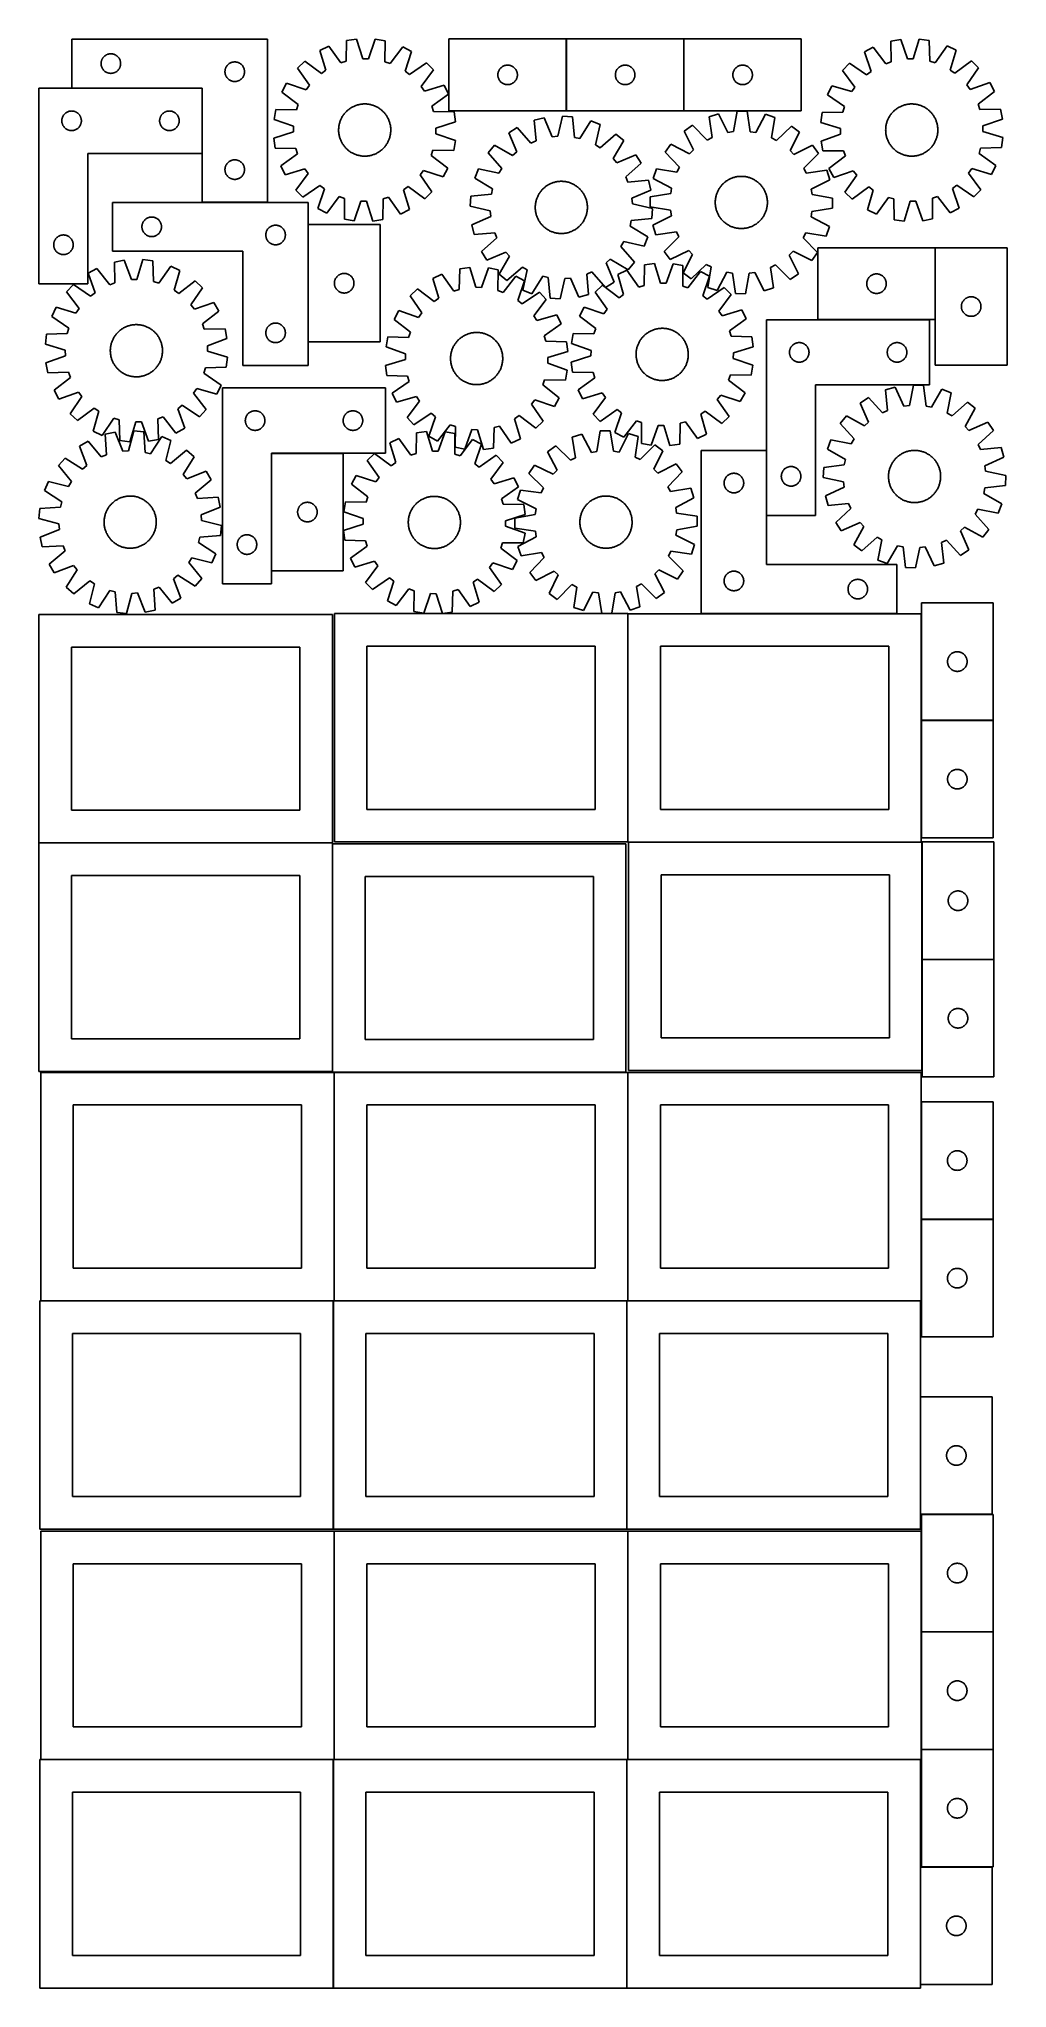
# Model space of a CAD drawing. Header units: millimetres. Extents: x 7 to 1491, y 7 to 2993.
import ezdxf

# ---------------------------------------------------------------- set-up
doc = ezdxf.new("R2010")
doc.units = ezdxf.units.MM
doc.layers.add('COMMON', color=5, linetype='CONTINUOUS', true_color=0x0000ff)
doc.layers.add('CUT', color=7, linetype='CONTINUOUS', true_color=0x000000)

msp = doc.modelspace()

# ---------------------------------------------------------------- linework, layer by layer
at = {"layer": 'COMMON'}
for p, q in [((815.374105, 2883.429999), (815.374105, 2993.429999)), ((995.574105, 2993.429999), (995.574105, 2883.429999)), ((256.581715, 2918.170857), (56.781716, 2918.170857)), ((256.681716, 2818.070856), (256.681716, 2918.070856)), ((356.781716, 2743.170857), (256.781716, 2743.170857)), ((419.511188, 2709.098935), (419.511188, 2529.098935)), ((1381.074362, 2563.391218), (1381.074362, 2673.391218)), ((1200.974361, 2563.291217), (1372.481677, 2563.291217)), ((1122.381677, 2263.191217), (1122.381677, 2362.871849)), ((363.106105, 2358.416753), (363.106105, 2178.416753)), ((473.206106, 2358.516754), (363.206106, 2358.516754)), ((909.606608, 1762.823825), (909.606608, 2112.671848)), ((1322.281676, 2112.771849), (1022.281676, 2112.771849)), ((1469.929682, 1949.195957), (1359.929682, 1949.195957)), ((1359.706608, 1762.571848), (910.746353, 1762.571848)), ((1360.846353, 1762.471847), (1360.846353, 1582.87872)), ((456.524735, 1761.399046), (6.524735, 1761.399046)), ((456.624736, 1411.299045), (456.624736, 1759.974327)), ((1360.846353, 1582.678719), (1360.846353, 1412.471847)), ((1470.946354, 1582.77872), (1360.946354, 1582.77872)), ((459.274233, 1059.774326), (459.274233, 1409.774326)), ((906.724736, 1409.874327), (459.374233, 1409.874327)), ((909.474234, 1059.774326), (909.474234, 1409.774326)), ((1359.674234, 1364.626695), (1359.674234, 1184.626695)), ((1359.674234, 1184.426694), (1359.674234, 1059.774326)), ((1469.774235, 1184.526695), (1359.774235, 1184.526695)), ((9.174232, 1059.674325), (457.849575, 1059.674325)), ((457.949576, 709.574325), (457.949576, 1059.574325)), ((459.374233, 1059.674325), (908.049576, 1059.674325)), ((908.149576, 1059.574325), (908.149576, 709.574325)), ((1358.249577, 1059.674326), (909.574234, 1059.674326)), ((1358.349577, 912.623842), (1358.349577, 732.623842)), ((1468.449578, 732.523842), (1359.774235, 732.523842)), ((459.274233, 356.724781), (459.274233, 706.724781)), ((909.474234, 356.724781), (909.474234, 706.724781)), ((1359.674234, 706.724781), (1359.674234, 552.423841)), ((1359.674234, 552.22384), (1359.674234, 372.22384)), ((1469.774235, 552.323841), (1359.774235, 552.323841)), ((1359.674234, 372.023839), (1359.674234, 356.724781)), ((1469.774235, 372.12384), (1359.774235, 372.12384)), ((457.849575, 356.624781), (9.174232, 356.624781)), ((457.949576, 6.52478), (457.949576, 356.52478)), ((908.049576, 356.624781), (459.374233, 356.624781)), ((908.149577, 6.52478), (908.149577, 356.52478)), ((1358.249577, 356.624781), (909.574234, 356.624781)), ((1358.349577, 191.823838), (1358.349577, 11.823838)), ((1468.449578, 191.923839), (1359.774235, 191.923839))]:
    msp.add_line(p, q, dxfattribs=at)
at = {"layer": 'CUT'}
for p, q in [((356.781716, 2993.270857), (56.781716, 2993.270857)), ((56.781716, 2993.270857), (56.781716, 2918.270857)), ((356.781716, 2743.270857), (356.781716, 2993.270857)), ((478.376406, 2991.116165), (477.791415, 2959.357189)), ((493.602814, 2993.326836), (478.376406, 2991.116165)), ((503.195233, 2963.045485), (493.602814, 2993.326836)), ((522.139287, 2992.958684), (511.768863, 2962.934876)), ((537.303595, 2990.355939), (522.139287, 2992.958684)), ((537.069076, 2958.592442), (537.303595, 2990.355939)), ((815.274104, 2993.429999), (635.274104, 2993.429999)), ((635.274104, 2993.429999), (635.274104, 2883.429999)), ((815.274104, 2883.429999), (815.274104, 2993.429999)), ((995.474105, 2993.429999), (815.474105, 2993.429999)), ((815.474105, 2993.429999), (815.474105, 2883.429999)), ((995.474105, 2883.429999), (995.474105, 2993.429999)), ((1175.674106, 2993.429999), (995.674106, 2993.429999)), ((995.674106, 2993.429999), (995.674106, 2883.429999)), ((1175.674106, 2883.429999), (1175.674106, 2993.429999)), ((1328.096825, 2992.848206), (1312.948754, 2990.152565)), ((1312.948754, 2990.152565), (1313.377952, 2958.391102)), ((1338.651075, 2962.888524), (1328.096825, 2992.848206)), ((1356.630505, 2993.391256), (1347.223866, 2963.05168)), ((1371.870176, 2991.273952), (1356.630505, 2993.391256)), ((1372.649813, 2959.519158), (1371.870176, 2991.273952)), ((101.801604, 2956.543038), (101.861218, 2957.313172)), ((101.861218, 2957.313172), (101.960397, 2958.079215)), ((101.960397, 2958.079215), (102.098881, 2958.839138)), ((102.098881, 2958.839138), (102.2763, 2959.590924)), ((102.2763, 2959.590924), (102.492185, 2960.332579)), ((102.492185, 2960.332579), (102.745964, 2961.062138)), ((102.745964, 2961.062138), (103.036962, 2961.777665)), ((103.036962, 2961.777665), (103.36441, 2962.477264)), ((103.36441, 2962.477264), (103.727437, 2963.159078)), ((103.727437, 2963.159078), (104.125082, 2963.8213)), ((104.125082, 2963.8213), (104.556291, 2964.462173)), ((104.556291, 2964.462173), (105.019919, 2965.079999)), ((105.019919, 2965.079999), (105.514737, 2965.673139)), ((105.514737, 2965.673139), (106.039433, 2966.240019)), ((106.039433, 2966.240019), (106.592616, 2966.779137)), ((106.592616, 2966.779137), (107.172818, 2967.289063)), ((107.172818, 2967.289063), (107.778502, 2967.768445)), ((107.778502, 2967.768445), (108.40806, 2968.216012)), ((108.40806, 2968.216012), (109.059824, 2968.630576)), ((109.059824, 2968.630576), (109.732065, 2969.011039)), ((109.732065, 2969.011039), (110.423, 2969.356391)), ((110.423, 2969.356391), (111.130797, 2969.665716)), ((111.130797, 2969.665716), (111.85358, 2969.938195)), ((111.85358, 2969.938195), (112.589431, 2970.173105)), ((112.589431, 2970.173105), (113.3364, 2970.369822)), ((113.3364, 2970.369822), (114.092504, 2970.527826)), ((114.092504, 2970.527826), (114.85574, 2970.646697)), ((114.85574, 2970.646697), (115.624084, 2970.72612)), ((115.624084, 2970.72612), (116.395497, 2970.765884)), ((116.395497, 2970.765884), (117.167935, 2970.765884)), ((117.167935, 2970.765884), (117.939348, 2970.72612)), ((117.939348, 2970.72612), (118.707691, 2970.646697)), ((118.707691, 2970.646697), (119.470927, 2970.527826)), ((119.470927, 2970.527826), (120.227032, 2970.369822)), ((120.227032, 2970.369822), (120.974, 2970.173105)), ((120.974, 2970.173105), (121.709852, 2969.938195)), ((121.709852, 2969.938195), (122.432634, 2969.665716)), ((122.432634, 2969.665716), (123.140432, 2969.356391)), ((123.140432, 2969.356391), (123.831367, 2969.011039)), ((123.831367, 2969.011039), (124.503608, 2968.630576)), ((124.503608, 2968.630576), (125.155372, 2968.216012)), ((125.155372, 2968.216012), (125.78493, 2967.768445)), ((125.78493, 2967.768445), (126.390613, 2967.289063)), ((126.390613, 2967.289063), (126.970816, 2966.779137)), ((126.970816, 2966.779137), (127.523999, 2966.240019)), ((127.523999, 2966.240019), (128.048695, 2965.673139)), ((128.048695, 2965.673139), (128.543513, 2965.079999)), ((128.543513, 2965.079999), (129.007141, 2964.462173)), ((129.007141, 2964.462173), (129.438349, 2963.8213)), ((129.438349, 2963.8213), (129.835994, 2963.159078)), ((129.835994, 2963.159078), (130.199022, 2962.477264)), ((130.199022, 2962.477264), (130.526469, 2961.777665)), ((130.526469, 2961.777665), (130.817468, 2961.062138)), ((130.817468, 2961.062138), (131.071247, 2960.332579)), ((131.071247, 2960.332579), (131.287132, 2959.590924)), ((131.287132, 2959.590924), (131.464551, 2958.839138)), ((131.464551, 2958.839138), (131.603034, 2958.079215)), ((131.603034, 2958.079215), (131.702214, 2957.313172)), ((131.702214, 2957.313172), (131.761827, 2956.543038)), ((300.423, 2956.856391), (301.130797, 2957.165716)), ((301.130797, 2957.165716), (301.85358, 2957.438195)), ((301.85358, 2957.438195), (302.589431, 2957.673105)), ((302.589431, 2957.673105), (303.3364, 2957.869822)), ((303.3364, 2957.869822), (304.092504, 2958.027826)), ((304.092504, 2958.027826), (304.85574, 2958.146697)), ((304.85574, 2958.146697), (305.624084, 2958.22612)), ((305.624084, 2958.22612), (306.395497, 2958.265884)), ((306.395497, 2958.265884), (307.167935, 2958.265884)), ((307.167935, 2958.265884), (307.939348, 2958.22612)), ((307.939348, 2958.22612), (308.707691, 2958.146697)), ((308.707691, 2958.146697), (309.470927, 2958.027826)), ((309.470927, 2958.027826), (310.227032, 2957.869822)), ((310.227032, 2957.869822), (310.974, 2957.673105)), ((310.974, 2957.673105), (311.709852, 2957.438195)), ((311.709852, 2957.438195), (312.432634, 2957.165716)), ((312.432634, 2957.165716), (313.140432, 2956.856391)), ((414.021918, 2959.364875), (403.002895, 2948.626547)), ((439.58128, 2940.50503), (414.021918, 2959.364875)), ((451.122842, 2982.648043), (437.324804, 2975.840351)), ((437.324804, 2975.840351), (446.582507, 2945.454998)), ((469.603228, 2956.812988), (451.122842, 2982.648043)), ((477.791415, 2959.357189), (469.603228, 2956.812988)), ((511.768863, 2962.934876), (503.195233, 2963.045485)), ((545.188903, 2955.837848), (537.069076, 2958.592442)), ((564.329629, 2981.18755), (545.188903, 2955.837848)), ((577.947451, 2974.026163), (564.329629, 2981.18755)), ((567.90895, 2943.889753), (577.947451, 2974.026163)), ((1285.979423, 2980.818701), (1272.40575, 2973.573982)), ((1272.40575, 2973.573982), (1282.628774, 2943.499666)), ((1305.275162, 2955.586792), (1285.979423, 2980.818701)), ((1313.377952, 2958.391102), (1305.275162, 2955.586792)), ((1347.223866, 2963.05168), (1338.651075, 2962.888524)), ((1380.85344, 2957.025191), (1372.649813, 2959.519158)), ((1399.175131, 2982.973032), (1380.85344, 2957.025191)), ((1413.014636, 2976.250038), (1399.175131, 2982.973032)), ((1403.943344, 2945.808514), (1413.014636, 2976.250038)), ((1436.418066, 2959.917699), (1410.974779, 2940.90155)), ((1447.502698, 2949.24711), (1436.418066, 2959.917699)), ((101.781716, 2955.770857), (101.801604, 2956.543038)), ((101.801604, 2954.998675), (101.781716, 2955.770857)), ((101.861218, 2954.228542), (101.801604, 2954.998675)), ((101.960397, 2953.462498), (101.861218, 2954.228542)), ((102.098881, 2952.702576), (101.960397, 2953.462498)), ((102.2763, 2951.95079), (102.098881, 2952.702576)), ((102.492185, 2951.209134), (102.2763, 2951.95079)), ((102.745964, 2950.479575), (102.492185, 2951.209134)), ((103.036962, 2949.764048), (102.745964, 2950.479575)), ((103.36441, 2949.06445), (103.036962, 2949.764048)), ((103.727437, 2948.382636), (103.36441, 2949.06445)), ((104.125082, 2947.720414), (103.727437, 2948.382636)), ((104.556291, 2947.07954), (104.125082, 2947.720414)), ((105.019919, 2946.461715), (104.556291, 2947.07954)), ((105.514737, 2945.868575), (105.019919, 2946.461715)), ((106.039433, 2945.301694), (105.514737, 2945.868575)), ((106.592616, 2944.762576), (106.039433, 2945.301694)), ((107.172818, 2944.25265), (106.592616, 2944.762576)), ((107.778502, 2943.773268), (107.172818, 2944.25265)), ((108.40806, 2943.325702), (107.778502, 2943.773268)), ((109.059824, 2942.911137), (108.40806, 2943.325702)), ((109.732065, 2942.530675), (109.059824, 2942.911137)), ((110.423, 2942.185323), (109.732065, 2942.530675)), ((111.130797, 2941.875997), (110.423, 2942.185323)), ((111.85358, 2941.603518), (111.130797, 2941.875997)), ((112.589431, 2941.368609), (111.85358, 2941.603518)), ((113.3364, 2941.171891), (112.589431, 2941.368609)), ((114.092504, 2941.013887), (113.3364, 2941.171891)), ((114.85574, 2940.895017), (114.092504, 2941.013887)), ((115.624084, 2940.815594), (114.85574, 2940.895017)), ((116.395497, 2940.77583), (115.624084, 2940.815594)), ((117.167935, 2940.77583), (116.395497, 2940.77583)), ((117.939348, 2940.815594), (117.167935, 2940.77583)), ((118.707691, 2940.895017), (117.939348, 2940.815594)), ((119.470927, 2941.013887), (118.707691, 2940.895017)), ((120.227032, 2941.171891), (119.470927, 2941.013887)), ((120.974, 2941.368609), (120.227032, 2941.171891)), ((121.709852, 2941.603518), (120.974, 2941.368609)), ((122.432634, 2941.875997), (121.709852, 2941.603518)), ((123.140432, 2942.185323), (122.432634, 2941.875997)), ((123.831367, 2942.530675), (123.140432, 2942.185323)), ((124.503608, 2942.911137), (123.831367, 2942.530675)), ((125.155372, 2943.325702), (124.503608, 2942.911137)), ((125.78493, 2943.773268), (125.155372, 2943.325702)), ((126.390613, 2944.25265), (125.78493, 2943.773268)), ((126.970816, 2944.762576), (126.390613, 2944.25265)), ((127.523999, 2945.301694), (126.970816, 2944.762576)), ((128.048695, 2945.868575), (127.523999, 2945.301694)), ((128.543513, 2946.461715), (128.048695, 2945.868575)), ((129.007141, 2947.07954), (128.543513, 2946.461715)), ((129.438349, 2947.720414), (129.007141, 2947.07954)), ((129.835994, 2948.382636), (129.438349, 2947.720414)), ((130.199022, 2949.06445), (129.835994, 2948.382636)), ((130.526469, 2949.764048), (130.199022, 2949.06445)), ((130.817468, 2950.479575), (130.526469, 2949.764048)), ((131.071247, 2951.209134), (130.817468, 2950.479575)), ((131.287132, 2951.95079), (131.071247, 2951.209134)), ((131.464551, 2952.702576), (131.287132, 2951.95079)), ((131.603034, 2953.462498), (131.464551, 2952.702576)), ((131.702214, 2954.228542), (131.603034, 2953.462498)), ((131.761827, 2954.998675), (131.702214, 2954.228542)), ((131.761827, 2956.543038), (131.781716, 2955.770857)), ((131.781716, 2955.770857), (131.761827, 2954.998675)), ((291.781716, 2943.270857), (291.801604, 2944.043038)), ((291.801604, 2942.498675), (291.781716, 2943.270857)), ((291.801604, 2944.043038), (291.861218, 2944.813172)), ((291.861218, 2941.728542), (291.801604, 2942.498675)), ((291.861218, 2944.813172), (291.960397, 2945.579215)), ((291.960397, 2940.962498), (291.861218, 2941.728542)), ((291.960397, 2945.579215), (292.098881, 2946.339138)), ((292.098881, 2940.202576), (291.960397, 2940.962498)), ((292.098881, 2946.339138), (292.2763, 2947.090924)), ((292.2763, 2939.45079), (292.098881, 2940.202576)), ((292.2763, 2947.090924), (292.492185, 2947.832579)), ((292.492185, 2938.709134), (292.2763, 2939.45079)), ((292.492185, 2947.832579), (292.745964, 2948.562138)), ((292.745964, 2937.979575), (292.492185, 2938.709134)), ((292.745964, 2948.562138), (293.036962, 2949.277665)), ((293.036962, 2937.264048), (292.745964, 2937.979575)), ((293.036962, 2949.277665), (293.36441, 2949.977264)), ((293.36441, 2936.56445), (293.036962, 2937.264048)), ((293.36441, 2949.977264), (293.727437, 2950.659078)), ((293.727437, 2935.882636), (293.36441, 2936.56445)), ((293.727437, 2950.659078), (294.125082, 2951.3213)), ((294.125082, 2935.220414), (293.727437, 2935.882636)), ((294.125082, 2951.3213), (294.556291, 2951.962173)), ((294.556291, 2934.57954), (294.125082, 2935.220414)), ((294.556291, 2951.962173), (295.019919, 2952.579999)), ((295.019919, 2933.961715), (294.556291, 2934.57954)), ((295.019919, 2952.579999), (295.514737, 2953.173139)), ((295.514737, 2933.368575), (295.019919, 2933.961715)), ((295.514737, 2953.173139), (296.039433, 2953.740019)), ((296.039433, 2932.801694), (295.514737, 2933.368575)), ((296.039433, 2953.740019), (296.592616, 2954.279137)), ((296.592616, 2932.262576), (296.039433, 2932.801694)), ((296.592616, 2954.279137), (297.172818, 2954.789063)), ((297.172818, 2931.75265), (296.592616, 2932.262576)), ((297.172818, 2954.789063), (297.778502, 2955.268445)), ((297.778502, 2931.273268), (297.172818, 2931.75265)), ((297.778502, 2955.268445), (298.40806, 2955.716012)), ((298.40806, 2930.825702), (297.778502, 2931.273268)), ((298.40806, 2955.716012), (299.059824, 2956.130576)), ((299.059824, 2930.411137), (298.40806, 2930.825702)), ((299.059824, 2956.130576), (299.732065, 2956.511039)), ((299.732065, 2930.030675), (299.059824, 2930.411137)), ((299.732065, 2956.511039), (300.423, 2956.856391)), ((300.423, 2929.685323), (299.732065, 2930.030675)), ((301.130797, 2929.375997), (300.423, 2929.685323)), ((301.85358, 2929.103518), (301.130797, 2929.375997)), ((302.589431, 2928.868609), (301.85358, 2929.103518)), ((303.3364, 2928.671891), (302.589431, 2928.868609)), ((304.092504, 2928.513887), (303.3364, 2928.671891)), ((304.85574, 2928.395017), (304.092504, 2928.513887)), ((305.624084, 2928.315594), (304.85574, 2928.395017)), ((306.395497, 2928.27583), (305.624084, 2928.315594)), ((307.167935, 2928.27583), (306.395497, 2928.27583)), ((307.939348, 2928.315594), (307.167935, 2928.27583)), ((308.707691, 2928.395017), (307.939348, 2928.315594)), ((309.470927, 2928.513887), (308.707691, 2928.395017)), ((310.227032, 2928.671891), (309.470927, 2928.513887)), ((310.974, 2928.868609), (310.227032, 2928.671891)), ((311.709852, 2929.103518), (310.974, 2928.868609)), ((312.432634, 2929.375997), (311.709852, 2929.103518)), ((313.140432, 2929.685323), (312.432634, 2929.375997)), ((313.140432, 2956.856391), (313.831367, 2956.511039)), ((313.831367, 2930.030675), (313.140432, 2929.685323)), ((313.831367, 2956.511039), (314.503608, 2956.130576)), ((314.503608, 2930.411137), (313.831367, 2930.030675)), ((314.503608, 2956.130576), (315.155372, 2955.716012)), ((315.155372, 2930.825702), (314.503608, 2930.411137)), ((315.155372, 2955.716012), (315.78493, 2955.268445)), ((315.78493, 2931.273268), (315.155372, 2930.825702)), ((315.78493, 2955.268445), (316.390613, 2954.789063)), ((316.390613, 2931.75265), (315.78493, 2931.273268)), ((316.390613, 2954.789063), (316.970816, 2954.279137)), ((316.970816, 2932.262576), (316.390613, 2931.75265)), ((316.970816, 2954.279137), (317.523999, 2953.740019)), ((317.523999, 2932.801694), (316.970816, 2932.262576)), ((317.523999, 2953.740019), (318.048695, 2953.173139)), ((318.048695, 2933.368575), (317.523999, 2932.801694)), ((318.048695, 2953.173139), (318.543513, 2952.579999)), ((318.543513, 2933.961715), (318.048695, 2933.368575)), ((318.543513, 2952.579999), (319.007141, 2951.962173)), ((319.007141, 2934.57954), (318.543513, 2933.961715)), ((319.007141, 2951.962173), (319.438349, 2951.3213)), ((319.438349, 2935.220414), (319.007141, 2934.57954)), ((319.438349, 2951.3213), (319.835994, 2950.659078)), ((319.835994, 2935.882636), (319.438349, 2935.220414)), ((319.835994, 2950.659078), (320.199022, 2949.977264)), ((320.199022, 2936.56445), (319.835994, 2935.882636)), ((320.199022, 2949.977264), (320.526469, 2949.277665)), ((320.526469, 2937.264048), (320.199022, 2936.56445)), ((320.526469, 2949.277665), (320.817468, 2948.562138)), ((320.817468, 2937.979575), (320.526469, 2937.264048)), ((320.817468, 2948.562138), (321.071247, 2947.832579)), ((321.071247, 2938.709134), (320.817468, 2937.979575)), ((321.071247, 2947.832579), (321.287132, 2947.090924)), ((321.287132, 2939.45079), (321.071247, 2938.709134)), ((321.287132, 2947.090924), (321.464551, 2946.339138)), ((321.464551, 2940.202576), (321.287132, 2939.45079)), ((321.464551, 2946.339138), (321.603034, 2945.579215)), ((321.603034, 2940.962498), (321.464551, 2940.202576)), ((321.603034, 2945.579215), (321.702214, 2944.813172)), ((321.702214, 2941.728542), (321.603034, 2940.962498)), ((321.702214, 2944.813172), (321.761827, 2944.043038)), ((321.761827, 2942.498675), (321.702214, 2941.728542)), ((321.761827, 2944.043038), (321.781716, 2943.270857)), ((321.781716, 2943.270857), (321.761827, 2942.498675)), ((403.002895, 2948.626547), (421.197085, 2922.589146)), ((446.582507, 2945.454998), (439.58128, 2940.50503)), ((574.780148, 2938.760814), (567.90895, 2943.889753)), ((600.817548, 2956.955004), (574.780148, 2938.760814)), ((592.696031, 2920.376619), (611.555876, 2945.935982)), ((611.555876, 2945.935982), (600.817548, 2956.955004)), ((710.274104, 2938.429999), (710.293993, 2939.20218)), ((710.293993, 2937.657817), (710.274104, 2938.429999)), ((710.293993, 2939.20218), (710.353606, 2939.972314)), ((710.353606, 2936.887684), (710.293993, 2937.657817)), ((710.353606, 2939.972314), (710.452786, 2940.738357)), ((710.452786, 2936.12164), (710.353606, 2936.887684)), ((710.452786, 2940.738357), (710.591269, 2941.49828)), ((710.591269, 2935.361718), (710.452786, 2936.12164)), ((710.591269, 2941.49828), (710.768689, 2942.250065)), ((710.768689, 2934.609932), (710.591269, 2935.361718)), ((710.768689, 2942.250065), (710.984574, 2942.991721)), ((710.984574, 2933.868276), (710.768689, 2934.609932)), ((710.984574, 2942.991721), (711.238352, 2943.72128)), ((711.238352, 2933.138717), (710.984574, 2933.868276)), ((711.238352, 2943.72128), (711.529351, 2944.436807)), ((711.529351, 2932.42319), (711.238352, 2933.138717)), ((711.529351, 2944.436807), (711.856798, 2945.136405)), ((711.856798, 2931.723592), (711.529351, 2932.42319)), ((711.856798, 2945.136405), (712.219826, 2945.81822)), ((712.219826, 2931.041778), (711.856798, 2931.723592)), ((712.219826, 2945.81822), (712.617471, 2946.480442)), ((712.617471, 2930.379556), (712.219826, 2931.041778)), ((712.617471, 2946.480442), (713.048679, 2947.121315)), ((713.048679, 2929.738682), (712.617471, 2930.379556)), ((713.048679, 2947.121315), (713.512307, 2947.739141)), ((713.512307, 2929.120856), (713.048679, 2929.738682)), ((713.512307, 2947.739141), (714.007126, 2948.33228)), ((714.007126, 2928.527717), (713.512307, 2929.120856)), ((714.007126, 2948.33228), (714.531822, 2948.899161)), ((714.531822, 2927.960836), (714.007126, 2928.527717)), ((714.531822, 2948.899161), (715.085004, 2949.438279)), ((715.085004, 2927.421718), (714.531822, 2927.960836)), ((715.085004, 2949.438279), (715.665207, 2949.948205)), ((715.665207, 2926.911792), (715.085004, 2927.421718)), ((715.665207, 2949.948205), (716.27089, 2950.427587)), ((716.27089, 2950.427587), (716.900449, 2950.875154)), ((716.900449, 2950.875154), (717.552212, 2951.289718)), ((717.552212, 2951.289718), (718.224453, 2951.670181)), ((718.224453, 2951.670181), (718.915389, 2952.015533)), ((718.915389, 2952.015533), (719.623186, 2952.324858)), ((719.623186, 2952.324858), (720.345969, 2952.597337)), ((720.345969, 2952.597337), (721.08182, 2952.832247)), ((721.08182, 2952.832247), (721.828788, 2953.028964)), ((721.828788, 2953.028964), (722.584893, 2953.186968)), ((722.584893, 2953.186968), (723.348129, 2953.305839)), ((723.348129, 2953.305839), (724.116473, 2953.385261)), ((724.116473, 2953.385261), (724.887886, 2953.425026)), ((724.887886, 2953.425026), (725.660323, 2953.425026)), ((725.660323, 2953.425026), (726.431736, 2953.385261)), ((726.431736, 2953.385261), (727.20008, 2953.305839)), ((727.20008, 2953.305839), (727.963316, 2953.186968)), ((727.963316, 2953.186968), (728.719421, 2953.028964)), ((728.719421, 2953.028964), (729.466389, 2952.832247)), ((729.466389, 2952.832247), (730.20224, 2952.597337)), ((730.20224, 2952.597337), (730.925023, 2952.324858)), ((730.925023, 2952.324858), (731.63282, 2952.015533)), ((731.63282, 2952.015533), (732.323756, 2951.670181)), ((732.323756, 2951.670181), (732.995997, 2951.289718)), ((732.995997, 2951.289718), (733.64776, 2950.875154)), ((733.64776, 2950.875154), (734.277319, 2950.427587)), ((734.277319, 2950.427587), (734.883002, 2949.948205)), ((734.883002, 2949.948205), (735.463205, 2949.438279)), ((735.463205, 2927.421718), (734.883002, 2926.911792)), ((735.463205, 2949.438279), (736.016387, 2948.899161)), ((736.016387, 2927.960836), (735.463205, 2927.421718)), ((736.016387, 2948.899161), (736.541083, 2948.33228)), ((736.541083, 2928.527717), (736.016387, 2927.960836)), ((736.541083, 2948.33228), (737.035902, 2947.739141)), ((737.035902, 2929.120856), (736.541083, 2928.527717)), ((737.035902, 2947.739141), (737.49953, 2947.121315)), ((737.49953, 2929.738682), (737.035902, 2929.120856)), ((737.49953, 2947.121315), (737.930738, 2946.480442)), ((737.930738, 2930.379556), (737.49953, 2929.738682)), ((737.930738, 2946.480442), (738.328383, 2945.81822)), ((738.328383, 2931.041778), (737.930738, 2930.379556)), ((738.328383, 2945.81822), (738.691411, 2945.136405)), ((738.691411, 2931.723592), (738.328383, 2931.041778)), ((738.691411, 2945.136405), (739.018858, 2944.436807)), ((739.018858, 2932.42319), (738.691411, 2931.723592)), ((739.018858, 2944.436807), (739.309857, 2943.72128)), ((739.309857, 2933.138717), (739.018858, 2932.42319)), ((739.309857, 2943.72128), (739.563635, 2942.991721)), ((739.563635, 2933.868276), (739.309857, 2933.138717)), ((739.563635, 2942.991721), (739.77952, 2942.250065)), ((739.77952, 2934.609932), (739.563635, 2933.868276)), ((739.77952, 2942.250065), (739.95694, 2941.49828)), ((739.95694, 2935.361718), (739.77952, 2934.609932)), ((739.95694, 2941.49828), (740.095423, 2940.738357)), ((740.095423, 2936.12164), (739.95694, 2935.361718)), ((740.095423, 2940.738357), (740.194603, 2939.972314)), ((740.194603, 2936.887684), (740.095423, 2936.12164)), ((740.194603, 2939.972314), (740.254216, 2939.20218)), ((740.254216, 2937.657817), (740.194603, 2936.887684)), ((740.254216, 2939.20218), (740.274104, 2938.429999)), ((740.274104, 2938.429999), (740.254216, 2937.657817)), ((890.474105, 2938.429999), (890.493994, 2939.20218)), ((890.493994, 2937.657817), (890.474105, 2938.429999)), ((890.493994, 2939.20218), (890.553607, 2939.972314)), ((890.553607, 2936.887684), (890.493994, 2937.657817)), ((890.553607, 2939.972314), (890.652787, 2940.738357)), ((890.652787, 2936.12164), (890.553607, 2936.887684)), ((890.652787, 2940.738357), (890.79127, 2941.49828)), ((890.79127, 2935.361718), (890.652787, 2936.12164)), ((890.79127, 2941.49828), (890.96869, 2942.250065)), ((890.96869, 2934.609932), (890.79127, 2935.361718)), ((890.96869, 2942.250065), (891.184575, 2942.991721)), ((891.184575, 2933.868276), (890.96869, 2934.609932)), ((891.184575, 2942.991721), (891.438353, 2943.72128)), ((891.438353, 2933.138717), (891.184575, 2933.868276)), ((891.438353, 2943.72128), (891.729352, 2944.436807)), ((891.729352, 2932.42319), (891.438353, 2933.138717)), ((891.729352, 2944.436807), (892.056799, 2945.136405)), ((892.056799, 2931.723592), (891.729352, 2932.42319)), ((892.056799, 2945.136405), (892.419827, 2945.81822)), ((892.419827, 2931.041778), (892.056799, 2931.723592)), ((892.419827, 2945.81822), (892.817472, 2946.480442)), ((892.817472, 2930.379556), (892.419827, 2931.041778)), ((892.817472, 2946.480442), (893.24868, 2947.121315)), ((893.24868, 2929.738682), (892.817472, 2930.379556)), ((893.24868, 2947.121315), (893.712308, 2947.739141)), ((893.712308, 2929.120856), (893.24868, 2929.738682)), ((893.712308, 2947.739141), (894.207127, 2948.33228)), ((894.207127, 2928.527717), (893.712308, 2929.120856)), ((894.207127, 2948.33228), (894.731823, 2948.899161)), ((894.731823, 2927.960836), (894.207127, 2928.527717)), ((894.731823, 2948.899161), (895.285005, 2949.438279)), ((895.285005, 2927.421718), (894.731823, 2927.960836)), ((895.285005, 2949.438279), (895.865208, 2949.948205)), ((895.865208, 2926.911792), (895.285005, 2927.421718)), ((895.865208, 2949.948205), (896.470891, 2950.427587)), ((896.470891, 2950.427587), (897.10045, 2950.875154)), ((897.10045, 2950.875154), (897.752213, 2951.289718)), ((897.752213, 2951.289718), (898.424454, 2951.670181)), ((898.424454, 2951.670181), (899.11539, 2952.015533)), ((899.11539, 2952.015533), (899.823187, 2952.324858)), ((899.823187, 2952.324858), (900.54597, 2952.597337)), ((900.54597, 2952.597337), (901.281821, 2952.832247)), ((901.281821, 2952.832247), (902.028789, 2953.028964)), ((902.028789, 2953.028964), (902.784894, 2953.186968)), ((902.784894, 2953.186968), (903.54813, 2953.305839)), ((903.54813, 2953.305839), (904.316474, 2953.385261)), ((904.316474, 2953.385261), (905.087887, 2953.425026)), ((905.087887, 2953.425026), (905.860324, 2953.425026)), ((905.860324, 2953.425026), (906.631737, 2953.385261)), ((906.631737, 2953.385261), (907.400081, 2953.305839)), ((907.400081, 2953.305839), (908.163317, 2953.186968)), ((908.163317, 2953.186968), (908.919422, 2953.028964)), ((908.919422, 2953.028964), (909.66639, 2952.832247)), ((909.66639, 2952.832247), (910.402241, 2952.597337)), ((910.402241, 2952.597337), (911.125024, 2952.324858)), ((911.125024, 2952.324858), (911.832821, 2952.015533)), ((911.832821, 2952.015533), (912.523757, 2951.670181)), ((912.523757, 2951.670181), (913.195998, 2951.289718)), ((913.195998, 2951.289718), (913.847761, 2950.875154)), ((913.847761, 2950.875154), (914.47732, 2950.427587)), ((914.47732, 2950.427587), (915.083003, 2949.948205)), ((915.083003, 2949.948205), (915.663206, 2949.438279)), ((915.663206, 2927.421718), (915.083003, 2926.911792)), ((915.663206, 2949.438279), (916.216388, 2948.899161)), ((916.216388, 2927.960836), (915.663206, 2927.421718)), ((916.216388, 2948.899161), (916.741084, 2948.33228)), ((916.741084, 2928.527717), (916.216388, 2927.960836)), ((916.741084, 2948.33228), (917.235903, 2947.739141)), ((917.235903, 2929.120856), (916.741084, 2928.527717)), ((917.235903, 2947.739141), (917.699531, 2947.121315)), ((917.699531, 2929.738682), (917.235903, 2929.120856)), ((917.699531, 2947.121315), (918.130739, 2946.480442)), ((918.130739, 2930.379556), (917.699531, 2929.738682)), ((918.130739, 2946.480442), (918.528384, 2945.81822)), ((918.528384, 2931.041778), (918.130739, 2930.379556)), ((918.528384, 2945.81822), (918.891412, 2945.136405)), ((918.891412, 2931.723592), (918.528384, 2931.041778)), ((918.891412, 2945.136405), (919.218859, 2944.436807)), ((919.218859, 2932.42319), (918.891412, 2931.723592)), ((919.218859, 2944.436807), (919.509858, 2943.72128)), ((919.509858, 2933.138717), (919.218859, 2932.42319)), ((919.509858, 2943.72128), (919.763636, 2942.991721)), ((919.763636, 2933.868276), (919.509858, 2933.138717)), ((919.763636, 2942.991721), (919.979521, 2942.250065)), ((919.979521, 2934.609932), (919.763636, 2933.868276)), ((919.979521, 2942.250065), (920.156941, 2941.49828)), ((920.156941, 2935.361718), (919.979521, 2934.609932)), ((920.156941, 2941.49828), (920.295424, 2940.738357)), ((920.295424, 2936.12164), (920.156941, 2935.361718)), ((920.295424, 2940.738357), (920.394604, 2939.972314)), ((920.394604, 2936.887684), (920.295424, 2936.12164)), ((920.394604, 2939.972314), (920.454217, 2939.20218)), ((920.454217, 2937.657817), (920.394604, 2936.887684)), ((920.454217, 2939.20218), (920.474105, 2938.429999)), ((920.474105, 2938.429999), (920.454217, 2937.657817)), ((1070.674106, 2938.429999), (1070.693995, 2939.20218)), ((1070.693995, 2937.657817), (1070.674106, 2938.429999)), ((1070.693995, 2939.20218), (1070.753608, 2939.972314)), ((1070.753608, 2936.887684), (1070.693995, 2937.657817)), ((1070.753608, 2939.972314), (1070.852788, 2940.738357)), ((1070.852788, 2936.12164), (1070.753608, 2936.887684)), ((1070.852788, 2940.738357), (1070.991271, 2941.49828)), ((1070.991271, 2935.361718), (1070.852788, 2936.12164)), ((1070.991271, 2941.49828), (1071.168691, 2942.250065)), ((1071.168691, 2934.609932), (1070.991271, 2935.361718)), ((1071.168691, 2942.250065), (1071.384576, 2942.991721)), ((1071.384576, 2933.868276), (1071.168691, 2934.609932)), ((1071.384576, 2942.991721), (1071.638354, 2943.72128)), ((1071.638354, 2933.138717), (1071.384576, 2933.868276)), ((1071.638354, 2943.72128), (1071.929353, 2944.436807)), ((1071.929353, 2932.42319), (1071.638354, 2933.138717)), ((1071.929353, 2944.436807), (1072.2568, 2945.136405)), ((1072.2568, 2931.723592), (1071.929353, 2932.42319)), ((1072.2568, 2945.136405), (1072.619828, 2945.81822)), ((1072.619828, 2931.041778), (1072.2568, 2931.723592)), ((1072.619828, 2945.81822), (1073.017473, 2946.480442)), ((1073.017473, 2930.379556), (1072.619828, 2931.041778)), ((1073.017473, 2946.480442), (1073.448681, 2947.121315)), ((1073.448681, 2929.738682), (1073.017473, 2930.379556)), ((1073.448681, 2947.121315), (1073.912309, 2947.739141)), ((1073.912309, 2929.120856), (1073.448681, 2929.738682)), ((1073.912309, 2947.739141), (1074.407128, 2948.33228)), ((1074.407128, 2928.527717), (1073.912309, 2929.120856)), ((1074.407128, 2948.33228), (1074.931824, 2948.899161)), ((1074.931824, 2927.960836), (1074.407128, 2928.527717)), ((1074.931824, 2948.899161), (1075.485006, 2949.438279)), ((1075.485006, 2927.421718), (1074.931824, 2927.960836)), ((1075.485006, 2949.438279), (1076.065209, 2949.948205)), ((1076.065209, 2926.911792), (1075.485006, 2927.421718)), ((1076.065209, 2949.948205), (1076.670892, 2950.427587)), ((1076.670892, 2950.427587), (1077.300451, 2950.875154)), ((1077.300451, 2950.875154), (1077.952214, 2951.289718)), ((1077.952214, 2951.289718), (1078.624455, 2951.670181)), ((1078.624455, 2951.670181), (1079.315391, 2952.015533)), ((1079.315391, 2952.015533), (1080.023188, 2952.324858)), ((1080.023188, 2952.324858), (1080.745971, 2952.597337)), ((1080.745971, 2952.597337), (1081.481822, 2952.832247)), ((1081.481822, 2952.832247), (1082.22879, 2953.028964)), ((1082.22879, 2953.028964), (1082.984895, 2953.186968)), ((1082.984895, 2953.186968), (1083.748131, 2953.305839)), ((1083.748131, 2953.305839), (1084.516475, 2953.385261)), ((1084.516475, 2953.385261), (1085.287888, 2953.425026)), ((1085.287888, 2953.425026), (1086.060325, 2953.425026)), ((1086.060325, 2953.425026), (1086.831738, 2953.385261)), ((1086.831738, 2953.385261), (1087.600082, 2953.305839)), ((1087.600082, 2953.305839), (1088.363318, 2953.186968)), ((1088.363318, 2953.186968), (1089.119423, 2953.028964)), ((1089.119423, 2953.028964), (1089.866391, 2952.832247)), ((1089.866391, 2952.832247), (1090.602242, 2952.597337)), ((1090.602242, 2952.597337), (1091.325025, 2952.324858)), ((1091.325025, 2952.324858), (1092.032822, 2952.015533)), ((1092.032822, 2952.015533), (1092.723758, 2951.670181)), ((1092.723758, 2951.670181), (1093.395999, 2951.289718)), ((1093.395999, 2951.289718), (1094.047762, 2950.875154)), ((1094.047762, 2950.875154), (1094.677321, 2950.427587)), ((1094.677321, 2950.427587), (1095.283004, 2949.948205)), ((1095.283004, 2949.948205), (1095.863207, 2949.438279)), ((1095.863207, 2927.421718), (1095.283004, 2926.911792)), ((1095.863207, 2949.438279), (1096.416389, 2948.899161)), ((1096.416389, 2927.960836), (1095.863207, 2927.421718)), ((1096.416389, 2948.899161), (1096.941085, 2948.33228)), ((1096.941085, 2928.527717), (1096.416389, 2927.960836)), ((1096.941085, 2948.33228), (1097.435904, 2947.739141)), ((1097.435904, 2929.120856), (1096.941085, 2928.527717)), ((1097.435904, 2947.739141), (1097.899532, 2947.121315)), ((1097.899532, 2929.738682), (1097.435904, 2929.120856)), ((1097.899532, 2947.121315), (1098.33074, 2946.480442)), ((1098.33074, 2930.379556), (1097.899532, 2929.738682)), ((1098.33074, 2946.480442), (1098.728385, 2945.81822)), ((1098.728385, 2931.041778), (1098.33074, 2930.379556)), ((1098.728385, 2945.81822), (1099.091413, 2945.136405)), ((1099.091413, 2931.723592), (1098.728385, 2931.041778)), ((1099.091413, 2945.136405), (1099.41886, 2944.436807)), ((1099.41886, 2932.42319), (1099.091413, 2931.723592)), ((1099.41886, 2944.436807), (1099.709859, 2943.72128)), ((1099.709859, 2933.138717), (1099.41886, 2932.42319)), ((1099.709859, 2943.72128), (1099.963637, 2942.991721)), ((1099.963637, 2933.868276), (1099.709859, 2933.138717)), ((1099.963637, 2942.991721), (1100.179522, 2942.250065)), ((1100.179522, 2934.609932), (1099.963637, 2933.868276)), ((1100.179522, 2942.250065), (1100.356942, 2941.49828)), ((1100.356942, 2935.361718), (1100.179522, 2934.609932)), ((1100.356942, 2941.49828), (1100.495425, 2940.738357)), ((1100.495425, 2936.12164), (1100.356942, 2935.361718)), ((1100.495425, 2940.738357), (1100.594605, 2939.972314)), ((1100.594605, 2936.887684), (1100.495425, 2936.12164)), ((1100.594605, 2939.972314), (1100.654218, 2939.20218)), ((1100.654218, 2937.657817), (1100.594605, 2936.887684)), ((1100.654218, 2939.20218), (1100.674106, 2938.429999)), ((1100.674106, 2938.429999), (1100.654218, 2937.657817)), ((1249.640714, 2956.362969), (1238.970125, 2945.278336)), ((1238.970125, 2945.278336), (1257.986274, 2919.83505)), ((1275.789141, 2938.328709), (1249.640714, 2956.362969)), ((1282.628774, 2943.499666), (1275.789141, 2938.328709)), ((1410.974779, 2940.90155), (1403.943344, 2945.808514)), ((1429.468438, 2923.098683), (1447.502698, 2949.24711)), ((6.581715, 2918.070856), (6.581715, 2618.070856)), ((256.581715, 2918.070856), (6.581715, 2918.070856)), ((56.781716, 2918.270857), (256.781716, 2918.270857)), ((256.581715, 2818.070856), (256.581715, 2918.070856)), ((256.781716, 2918.270857), (256.781716, 2743.270857)), ((385.931736, 2925.756449), (378.770349, 2912.138627)), ((378.770349, 2912.138627), (404.120051, 2892.997902)), ((416.068147, 2915.717948), (385.931736, 2925.756449)), ((421.197085, 2922.589146), (416.068147, 2915.717948)), ((597.646, 2913.375392), (592.696031, 2920.376619)), ((628.031353, 2922.633096), (597.646, 2913.375392)), ((609.003989, 2890.354671), (634.839045, 2908.835057)), ((634.839045, 2908.835057), (628.031353, 2922.633096)), ((716.27089, 2926.43241), (715.665207, 2926.911792)), ((716.900449, 2925.984843), (716.27089, 2926.43241)), ((717.552212, 2925.570279), (716.900449, 2925.984843)), ((718.224453, 2925.189817), (717.552212, 2925.570279)), ((718.915389, 2924.844465), (718.224453, 2925.189817)), ((719.623186, 2924.535139), (718.915389, 2924.844465)), ((720.345969, 2924.26266), (719.623186, 2924.535139)), ((721.08182, 2924.02775), (720.345969, 2924.26266)), ((721.828788, 2923.831033), (721.08182, 2924.02775)), ((722.584893, 2923.673029), (721.828788, 2923.831033)), ((723.348129, 2923.554158), (722.584893, 2923.673029)), ((724.116473, 2923.474736), (723.348129, 2923.554158)), ((724.887886, 2923.434972), (724.116473, 2923.474736)), ((725.660323, 2923.434972), (724.887886, 2923.434972)), ((726.431736, 2923.474736), (725.660323, 2923.434972)), ((727.20008, 2923.554158), (726.431736, 2923.474736)), ((727.963316, 2923.673029), (727.20008, 2923.554158)), ((728.719421, 2923.831033), (727.963316, 2923.673029)), ((729.466389, 2924.02775), (728.719421, 2923.831033)), ((730.20224, 2924.26266), (729.466389, 2924.02775)), ((730.925023, 2924.535139), (730.20224, 2924.26266)), ((731.63282, 2924.844465), (730.925023, 2924.535139)), ((732.323756, 2925.189817), (731.63282, 2924.844465)), ((732.995997, 2925.570279), (732.323756, 2925.189817)), ((733.64776, 2925.984843), (732.995997, 2925.570279)), ((734.277319, 2926.43241), (733.64776, 2925.984843)), ((734.883002, 2926.911792), (734.277319, 2926.43241)), ((896.470891, 2926.43241), (895.865208, 2926.911792)), ((897.10045, 2925.984843), (896.470891, 2926.43241)), ((897.752213, 2925.570279), (897.10045, 2925.984843)), ((898.424454, 2925.189817), (897.752213, 2925.570279)), ((899.11539, 2924.844465), (898.424454, 2925.189817)), ((899.823187, 2924.535139), (899.11539, 2924.844465)), ((900.54597, 2924.26266), (899.823187, 2924.535139)), ((901.281821, 2924.02775), (900.54597, 2924.26266)), ((902.028789, 2923.831033), (901.281821, 2924.02775)), ((902.784894, 2923.673029), (902.028789, 2923.831033)), ((903.54813, 2923.554158), (902.784894, 2923.673029)), ((904.316474, 2923.474736), (903.54813, 2923.554158)), ((905.087887, 2923.434972), (904.316474, 2923.474736)), ((905.860324, 2923.434972), (905.087887, 2923.434972)), ((906.631737, 2923.474736), (905.860324, 2923.434972)), ((907.400081, 2923.554158), (906.631737, 2923.474736)), ((908.163317, 2923.673029), (907.400081, 2923.554158)), ((908.919422, 2923.831033), (908.163317, 2923.673029)), ((909.66639, 2924.02775), (908.919422, 2923.831033)), ((910.402241, 2924.26266), (909.66639, 2924.02775)), ((911.125024, 2924.535139), (910.402241, 2924.26266)), ((911.832821, 2924.844465), (911.125024, 2924.535139)), ((912.523757, 2925.189817), (911.832821, 2924.844465)), ((913.195998, 2925.570279), (912.523757, 2925.189817)), ((913.847761, 2925.984843), (913.195998, 2925.570279)), ((914.47732, 2926.43241), (913.847761, 2925.984843)), ((915.083003, 2926.911792), (914.47732, 2926.43241)), ((1076.670892, 2926.43241), (1076.065209, 2926.911792)), ((1077.300451, 2925.984843), (1076.670892, 2926.43241)), ((1077.952214, 2925.570279), (1077.300451, 2925.984843)), ((1078.624455, 2925.189817), (1077.952214, 2925.570279)), ((1079.315391, 2924.844465), (1078.624455, 2925.189817)), ((1080.023188, 2924.535139), (1079.315391, 2924.844465)), ((1080.745971, 2924.26266), (1080.023188, 2924.535139)), ((1081.481822, 2924.02775), (1080.745971, 2924.26266)), ((1082.22879, 2923.831033), (1081.481822, 2924.02775)), ((1082.984895, 2923.673029), (1082.22879, 2923.831033)), ((1083.748131, 2923.554158), (1082.984895, 2923.673029)), ((1084.516475, 2923.474736), (1083.748131, 2923.554158)), ((1085.287888, 2923.434972), (1084.516475, 2923.474736)), ((1086.060325, 2923.434972), (1085.287888, 2923.434972)), ((1086.831738, 2923.474736), (1086.060325, 2923.434972)), ((1087.600082, 2923.554158), (1086.831738, 2923.474736)), ((1088.363318, 2923.673029), (1087.600082, 2923.554158)), ((1089.119423, 2923.831033), (1088.363318, 2923.673029)), ((1089.866391, 2924.02775), (1089.119423, 2923.831033)), ((1090.602242, 2924.26266), (1089.866391, 2924.02775)), ((1091.325025, 2924.535139), (1090.602242, 2924.26266)), ((1092.032822, 2924.844465), (1091.325025, 2924.535139)), ((1092.723758, 2925.189817), (1092.032822, 2924.844465)), ((1093.395999, 2925.570279), (1092.723758, 2925.189817)), ((1094.047762, 2925.984843), (1093.395999, 2925.570279)), ((1094.677321, 2926.43241), (1094.047762, 2925.984843)), ((1095.283004, 2926.911792), (1094.677321, 2926.43241)), ((1222.637786, 2921.874907), (1215.914793, 2908.035401)), ((1215.914793, 2908.035401), (1241.862633, 2889.713711)), ((1253.07931, 2912.803615), (1222.637786, 2921.874907)), ((1257.986274, 2919.83505), (1253.07931, 2912.803615)), ((1434.639395, 2916.25905), (1429.468438, 2923.098683)), ((1464.713712, 2926.482074), (1434.639395, 2916.25905)), ((1446.726522, 2893.612663), (1471.95843, 2912.908401)), ((1471.95843, 2912.908401), (1464.713712, 2926.482074)), ((41.586688, 2868.457074), (41.626452, 2869.228488)), ((41.586688, 2867.684637), (41.586688, 2868.457074)), ((41.626452, 2866.913224), (41.586688, 2867.684637)), ((41.626452, 2869.228488), (41.705875, 2869.996831)), ((41.705875, 2869.996831), (41.824746, 2870.760067)), ((41.824746, 2870.760067), (41.982749, 2871.516172)), ((41.982749, 2871.516172), (42.179467, 2872.26314)), ((42.179467, 2872.26314), (42.414376, 2872.998991)), ((42.414376, 2872.998991), (42.686855, 2873.721774)), ((42.686855, 2873.721774), (42.996181, 2874.429572)), ((42.996181, 2874.429572), (43.341533, 2875.120507)), ((43.341533, 2875.120507), (43.721995, 2875.792748)), ((43.721995, 2875.792748), (44.13656, 2876.444512)), ((44.13656, 2876.444512), (44.584126, 2877.07407)), ((44.584126, 2877.07407), (45.063508, 2877.679753)), ((45.063508, 2877.679753), (45.573434, 2878.259956)), ((45.573434, 2878.259956), (46.112552, 2878.813139)), ((46.112552, 2878.813139), (46.679433, 2879.337835)), ((46.679433, 2879.337835), (47.272573, 2879.832653)), ((47.272573, 2879.832653), (47.890398, 2880.296281)), ((47.890398, 2880.296281), (48.531272, 2880.727489)), ((48.531272, 2880.727489), (49.193494, 2881.125134)), ((49.193494, 2881.125134), (49.875308, 2881.488162)), ((49.875308, 2881.488162), (50.574906, 2881.815609)), ((50.574906, 2881.815609), (51.290434, 2882.106608)), ((51.290434, 2882.106608), (52.019992, 2882.360386)), ((52.019992, 2882.360386), (52.761648, 2882.576272)), ((52.761648, 2882.576272), (53.513434, 2882.753691)), ((53.513434, 2882.753691), (54.273356, 2882.892174)), ((54.273356, 2882.892174), (55.0394, 2882.991354)), ((55.0394, 2882.991354), (55.809533, 2883.050967)), ((55.809533, 2883.050967), (56.581715, 2883.070856)), ((56.581715, 2883.070856), (57.353896, 2883.050967)), ((57.353896, 2883.050967), (58.12403, 2882.991354)), ((58.12403, 2882.991354), (58.890073, 2882.892174)), ((58.890073, 2882.892174), (59.649996, 2882.753691)), ((59.649996, 2882.753691), (60.401782, 2882.576272)), ((60.401782, 2882.576272), (61.143437, 2882.360386)), ((61.143437, 2882.360386), (61.872996, 2882.106608)), ((61.872996, 2882.106608), (62.588523, 2881.815609)), ((62.588523, 2881.815609), (63.288122, 2881.488162)), ((63.288122, 2881.488162), (63.969936, 2881.125134)), ((63.969936, 2881.125134), (64.632158, 2880.727489)), ((64.632158, 2880.727489), (65.273031, 2880.296281)), ((65.273031, 2880.296281), (65.890857, 2879.832653)), ((65.890857, 2879.832653), (66.483997, 2879.337835)), ((66.483997, 2879.337835), (67.050877, 2878.813139)), ((67.050877, 2878.813139), (67.589995, 2878.259956)), ((67.589995, 2878.259956), (68.099921, 2877.679753)), ((68.099921, 2877.679753), (68.579303, 2877.07407)), ((68.579303, 2877.07407), (69.02687, 2876.444512)), ((69.02687, 2876.444512), (69.441434, 2875.792748)), ((69.441434, 2875.792748), (69.821897, 2875.120507)), ((69.821897, 2875.120507), (70.167249, 2874.429572)), ((70.167249, 2874.429572), (70.476574, 2873.721774)), ((70.476574, 2873.721774), (70.749053, 2872.998991)), ((70.749053, 2872.998991), (70.983963, 2872.26314)), ((70.983963, 2872.26314), (71.18068, 2871.516172)), ((71.18068, 2871.516172), (71.338684, 2870.760067)), ((71.338684, 2870.760067), (71.457555, 2869.996831)), ((71.457555, 2869.996831), (71.536978, 2869.228488)), ((71.536978, 2869.228488), (71.576742, 2868.457074)), ((71.576742, 2867.684637), (71.536978, 2866.913224)), ((71.576742, 2868.457074), (71.576742, 2867.684637)), ((191.586688, 2868.457074), (191.626452, 2869.228488)), ((191.586688, 2867.684637), (191.586688, 2868.457074)), ((191.626452, 2866.913224), (191.586688, 2867.684637)), ((191.626452, 2869.228488), (191.705875, 2869.996831)), ((191.705875, 2869.996831), (191.824746, 2870.760067)), ((191.824746, 2870.760067), (191.982749, 2871.516172)), ((191.982749, 2871.516172), (192.179467, 2872.26314)), ((192.179467, 2872.26314), (192.414376, 2872.998991)), ((192.414376, 2872.998991), (192.686855, 2873.721774)), ((192.686855, 2873.721774), (192.996181, 2874.429572)), ((192.996181, 2874.429572), (193.341533, 2875.120507)), ((193.341533, 2875.120507), (193.721995, 2875.792748)), ((193.721995, 2875.792748), (194.13656, 2876.444512)), ((194.13656, 2876.444512), (194.584126, 2877.07407)), ((194.584126, 2877.07407), (195.063508, 2877.679753)), ((195.063508, 2877.679753), (195.573434, 2878.259956)), ((195.573434, 2878.259956), (196.112552, 2878.813139)), ((196.112552, 2878.813139), (196.679433, 2879.337835)), ((196.679433, 2879.337835), (197.272573, 2879.832653)), ((197.272573, 2879.832653), (197.890398, 2880.296281)), ((197.890398, 2880.296281), (198.531272, 2880.727489)), ((198.531272, 2880.727489), (199.193494, 2881.125134)), ((199.193494, 2881.125134), (199.875308, 2881.488162)), ((199.875308, 2881.488162), (200.574906, 2881.815609)), ((200.574906, 2881.815609), (201.290434, 2882.106608)), ((201.290434, 2882.106608), (202.019992, 2882.360386)), ((202.019992, 2882.360386), (202.761648, 2882.576272)), ((202.761648, 2882.576272), (203.513434, 2882.753691)), ((203.513434, 2882.753691), (204.273356, 2882.892174)), ((204.273356, 2882.892174), (205.0394, 2882.991354)), ((205.0394, 2882.991354), (205.809533, 2883.050967)), ((205.809533, 2883.050967), (206.581715, 2883.070856)), ((206.581715, 2883.070856), (207.353896, 2883.050967)), ((207.353896, 2883.050967), (208.12403, 2882.991354)), ((208.12403, 2882.991354), (208.890073, 2882.892174)), ((208.890073, 2882.892174), (209.649996, 2882.753691)), ((209.649996, 2882.753691), (210.401782, 2882.576272)), ((210.401782, 2882.576272), (211.143437, 2882.360386)), ((211.143437, 2882.360386), (211.872996, 2882.106608)), ((211.872996, 2882.106608), (212.588523, 2881.815609)), ((212.588523, 2881.815609), (213.288122, 2881.488162)), ((213.288122, 2881.488162), (213.969936, 2881.125134)), ((213.969936, 2881.125134), (214.632158, 2880.727489)), ((214.632158, 2880.727489), (215.273031, 2880.296281)), ((215.273031, 2880.296281), (215.890857, 2879.832653)), ((215.890857, 2879.832653), (216.483997, 2879.337835)), ((216.483997, 2879.337835), (217.050877, 2878.813139)), ((217.050877, 2878.813139), (217.589995, 2878.259956)), ((217.589995, 2878.259956), (218.099921, 2877.679753)), ((218.099921, 2877.679753), (218.579303, 2877.07407)), ((218.579303, 2877.07407), (219.02687, 2876.444512)), ((219.02687, 2876.444512), (219.441434, 2875.792748)), ((219.441434, 2875.792748), (219.821897, 2875.120507)), ((219.821897, 2875.120507), (220.167249, 2874.429572)), ((220.167249, 2874.429572), (220.476574, 2873.721774)), ((220.476574, 2873.721774), (220.749053, 2872.998991)), ((220.749053, 2872.998991), (220.983963, 2872.26314)), ((220.983963, 2872.26314), (221.18068, 2871.516172)), ((221.18068, 2871.516172), (221.338684, 2870.760067)), ((221.338684, 2870.760067), (221.457555, 2869.996831)), ((221.457555, 2869.996831), (221.536978, 2869.228488)), ((221.536978, 2869.228488), (221.576742, 2868.457074)), ((221.576742, 2867.684637), (221.536978, 2866.913224)), ((221.576742, 2868.457074), (221.576742, 2867.684637)), ((369.60196, 2885.112594), (366.999215, 2869.948285)), ((366.999215, 2869.948285), (397.023024, 2859.577862)), ((401.365458, 2884.878075), (369.60196, 2885.112594)), ((404.120051, 2892.997902), (401.365458, 2884.878075)), ((468.095051, 2866.435947), (468.508075, 2867.622715)), ((468.508075, 2867.622715), (468.958172, 2868.795924)), ((468.958172, 2868.795924), (469.444899, 2869.954416)), ((469.444899, 2869.954416), (469.967775, 2871.097048)), ((469.967775, 2871.097048), (470.526284, 2872.222692)), ((470.526284, 2872.222692), (471.119874, 2873.330238)), ((471.119874, 2873.330238), (471.747961, 2874.418592)), ((471.747961, 2874.418592), (472.409923, 2875.48668)), ((472.409923, 2875.48668), (473.105108, 2876.533449)), ((473.105108, 2876.533449), (473.83283, 2877.557864)), ((473.83283, 2877.557864), (474.592371, 2878.558916)), ((474.592371, 2878.558916), (475.382981, 2879.535616)), ((475.382981, 2879.535616), (476.203879, 2880.487001)), ((476.203879, 2880.487001), (477.054256, 2881.412131)), ((477.054256, 2881.412131), (477.933273, 2882.310093)), ((477.933273, 2882.310093), (478.840061, 2883.180002)), ((478.840061, 2883.180002), (479.773727, 2884.020999)), ((479.773727, 2884.020999), (480.733348, 2884.832254)), ((480.733348, 2884.832254), (481.717978, 2885.612966)), ((481.717978, 2885.612966), (482.726644, 2886.362364)), ((482.726644, 2886.362364), (483.758352, 2887.07971)), ((483.758352, 2887.07971), (484.812084, 2887.764296)), ((484.812084, 2887.764296), (485.886799, 2888.415444)), ((485.886799, 2888.415444), (486.981436, 2889.032514)), ((486.981436, 2889.032514), (488.094916, 2889.614897)), ((488.094916, 2889.614897), (489.22614, 2890.162016)), ((489.22614, 2890.162016), (490.373991, 2890.673333)), ((490.373991, 2890.673333), (491.537336, 2891.148343)), ((491.537336, 2891.148343), (492.715028, 2891.586577)), ((492.715028, 2891.586577), (493.905904, 2891.987602)), ((493.905904, 2891.987602), (495.108789, 2892.351023)), ((495.108789, 2892.351023), (496.322495, 2892.676481)), ((496.322495, 2892.676481), (497.545826, 2892.963656)), ((497.545826, 2892.963656), (498.777573, 2893.212263)), ((498.777573, 2893.212263), (500.016522, 2893.422057)), ((500.016522, 2893.422057), (501.261449, 2893.592831)), ((501.261449, 2893.592831), (502.511126, 2893.724417)), ((502.511126, 2893.724417), (503.764319, 2893.816684)), ((503.764319, 2893.816684), (505.019792, 2893.869543)), ((505.019792, 2893.869543), (506.276306, 2893.88294)), ((506.276306, 2893.88294), (507.532621, 2893.856862)), ((507.532621, 2893.856862), (508.787496, 2893.791335)), ((508.787496, 2893.791335), (510.039695, 2893.686424)), ((510.039695, 2893.686424), (511.28798, 2893.542232)), ((511.28798, 2893.542232), (512.53112, 2893.358902)), ((512.53112, 2893.358902), (513.767888, 2893.136615)), ((513.767888, 2893.136615), (514.997063, 2892.875589)), ((514.997063, 2892.875589), (516.217433, 2892.576083)), ((516.217433, 2892.576083), (517.427793, 2892.238391)), ((517.427793, 2892.238391), (518.626949, 2891.862848)), ((518.626949, 2891.862848), (519.813717, 2891.449824)), ((519.813717, 2891.449824), (520.986926, 2890.999727)), ((520.986926, 2890.999727), (522.145418, 2890.513)), ((522.145418, 2890.513), (523.28805, 2889.990124)), ((523.28805, 2889.990124), (524.413694, 2889.431615)), ((524.413694, 2889.431615), (525.521239, 2888.838025)), ((525.521239, 2888.838025), (526.609593, 2888.209939)), ((526.609593, 2888.209939), (527.677682, 2887.547976)), ((527.677682, 2887.547976), (528.72445, 2886.852791)), ((528.72445, 2886.852791), (529.748866, 2886.125069)), ((529.748866, 2886.125069), (530.749918, 2885.365528)), ((530.749918, 2885.365528), (531.726618, 2884.574919)), ((531.726618, 2884.574919), (532.678002, 2883.75402)), ((532.678002, 2883.75402), (533.603132, 2882.903643)), ((533.603132, 2882.903643), (534.501095, 2882.024626)), ((534.501095, 2882.024626), (535.371004, 2881.117838)), ((535.371004, 2881.117838), (536.212001, 2880.184173)), ((536.212001, 2880.184173), (537.023255, 2879.224551)), ((537.023255, 2879.224551), (537.803967, 2878.239922)), ((537.803967, 2878.239922), (538.553366, 2877.231255)), ((538.553366, 2877.231255), (539.270712, 2876.199547)), ((539.270712, 2876.199547), (539.955297, 2875.145815)), ((539.955297, 2875.145815), (540.606446, 2874.071101)), ((540.606446, 2874.071101), (541.223516, 2872.976463)), ((541.223516, 2872.976463), (541.805898, 2871.862983)), ((541.805898, 2871.862983), (542.353018, 2870.731759)), ((542.353018, 2870.731759), (542.864334, 2869.583908)), ((542.864334, 2869.583908), (543.339344, 2868.420563)), ((543.339344, 2868.420563), (543.777578, 2867.242871)), ((611.548191, 2882.166484), (609.003989, 2890.354671)), ((643.307166, 2881.581493), (611.548191, 2882.166484)), ((635.274104, 2883.429999), (815.274104, 2883.429999)), ((645.517838, 2866.355086), (643.307166, 2881.581493)), ((781.081227, 2872.770351), (766.158223, 2869.02409)), ((766.158223, 2869.02409), (768.803027, 2837.370026)), ((793.700647, 2843.620308), (781.081227, 2872.770351)), ((809.507433, 2875.303461), (802.241148, 2844.381368)), ((824.857713, 2874.254905), (809.507433, 2875.303461)), ((815.474105, 2883.429999), (995.474105, 2883.429999)), ((827.851635, 2842.631952), (824.857713, 2874.254905)), ((852.675415, 2867.879855), (836.209314, 2840.716602)), ((866.950376, 2862.139122), (852.675415, 2867.879855)), ((995.674106, 2883.429999), (1175.674106, 2883.429999)), ((1048.815482, 2878.522833), (1034.147206, 2873.878244)), ((1034.147206, 2873.878244), (1038.70727, 2842.442904)), ((1063.179899, 2850.191962), (1048.815482, 2878.522833)), ((1077.035683, 2882.775606), (1071.658508, 2851.469685)), ((1092.4213, 2882.660127), (1077.035683, 2882.775606)), ((1097.327952, 2851.277018), (1092.4213, 2882.660127)), ((1120.574486, 2877.984233), (1105.786426, 2849.872171)), ((1135.171392, 2873.119988), (1120.574486, 2877.984233)), ((1130.139981, 2841.756639), (1135.171392, 2873.119988)), ((1207.613872, 2880.730447), (1205.496568, 2865.490776)), ((1239.368666, 2881.510084), (1207.613872, 2880.730447)), ((1241.862633, 2889.713711), (1239.368666, 2881.510084)), ((1307.027929, 2866.40702), (1307.440343, 2867.594)), ((1307.440343, 2867.594), (1307.889838, 2868.76744)), ((1307.889838, 2868.76744), (1308.375969, 2869.926182)), ((1308.375969, 2869.926182), (1308.898257, 2871.069083)), ((1308.898257, 2871.069083), (1309.456187, 2872.195014)), ((1309.456187, 2872.195014), (1310.049208, 2873.302864)), ((1310.049208, 2873.302864), (1310.676735, 2874.391541)), ((1310.676735, 2874.391541), (1311.338148, 2875.459969)), ((1311.338148, 2875.459969), (1312.032795, 2876.507095)), ((1312.032795, 2876.507095), (1312.75999, 2877.531885)), ((1312.75999, 2877.531885), (1313.519016, 2878.533327)), ((1313.519016, 2878.533327), (1314.309124, 2879.510433)), ((1314.309124, 2879.510433), (1315.129533, 2880.46224)), ((1315.129533, 2880.46224), (1315.979434, 2881.387807)), ((1315.979434, 2881.387807), (1316.857989, 2882.286221)), ((1316.857989, 2882.286221), (1317.76433, 2883.156596)), ((1317.76433, 2883.156596), (1318.697563, 2883.998073)), ((1318.697563, 2883.998073), (1319.656767, 2884.809821)), ((1319.656767, 2884.809821), (1320.640996, 2885.591039)), ((1320.640996, 2885.591039), (1321.649277, 2886.340956)), ((1321.649277, 2886.340956), (1322.680616, 2887.058832)), ((1322.680616, 2887.058832), (1323.733995, 2887.743959)), ((1323.733995, 2887.743959), (1324.808375, 2888.39566)), ((1324.808375, 2888.39566), (1325.902696, 2889.013293)), ((1325.902696, 2889.013293), (1327.015876, 2889.596247)), ((1327.015876, 2889.596247), (1328.146818, 2890.143948)), ((1328.146818, 2890.143948), (1329.294406, 2890.655855)), ((1329.294406, 2890.655855), (1330.457507, 2891.131463)), ((1330.457507, 2891.131463), (1331.634974, 2891.570302)), ((1331.634974, 2891.570302), (1332.825643, 2891.97194)), ((1332.825643, 2891.97194), (1334.028341, 2892.335979)), ((1334.028341, 2892.335979), (1335.24188, 2892.662062)), ((1335.24188, 2892.662062), (1336.465063, 2892.949865)), ((1336.465063, 2892.949865), (1337.696683, 2893.199105)), ((1337.696683, 2893.199105), (1338.935523, 2893.409536)), ((1338.935523, 2893.409536), (1340.180362, 2893.58095)), ((1340.180362, 2893.58095), (1341.429971, 2893.713178)), ((1341.429971, 2893.713178), (1342.683117, 2893.80609)), ((1342.683117, 2893.80609), (1343.938562, 2893.859594)), ((1343.938562, 2893.859594), (1345.195069, 2893.873637)), ((1345.195069, 2893.873637), (1346.451397, 2893.848205)), ((1346.451397, 2893.848205), (1347.706307, 2893.783323)), ((1347.706307, 2893.783323), (1348.958559, 2893.679056)), ((1348.958559, 2893.679056), (1350.206918, 2893.535506)), ((1350.206918, 2893.535506), (1351.450152, 2893.352815)), ((1351.450152, 2893.352815), (1352.687034, 2893.131163)), ((1352.687034, 2893.131163), (1353.916343, 2892.870769)), ((1353.916343, 2892.870769), (1355.136867, 2892.57189)), ((1355.136867, 2892.57189), (1356.3474, 2892.234821)), ((1356.3474, 2892.234821), (1357.546749, 2891.859895)), ((1357.546749, 2891.859895), (1358.733729, 2891.447481)), ((1358.733729, 2891.447481), (1359.907169, 2890.997987)), ((1359.907169, 2890.997987), (1361.065911, 2890.511855)), ((1361.065911, 2890.511855), (1362.208812, 2889.989567)), ((1362.208812, 2889.989567), (1363.334743, 2889.431637)), ((1363.334743, 2889.431637), (1364.442594, 2888.838616)), ((1364.442594, 2888.838616), (1365.53127, 2888.211089)), ((1365.53127, 2888.211089), (1366.599699, 2887.549676)), ((1366.599699, 2887.549676), (1367.646825, 2886.855029)), ((1367.646825, 2886.855029), (1368.671614, 2886.127834)), ((1368.671614, 2886.127834), (1369.673056, 2885.368808)), ((1369.673056, 2885.368808), (1370.650163, 2884.5787)), ((1370.650163, 2884.5787), (1371.601969, 2883.758291)), ((1371.601969, 2883.758291), (1372.527536, 2882.90839)), ((1372.527536, 2882.90839), (1373.425951, 2882.029835)), ((1373.425951, 2882.029835), (1374.296326, 2881.123494)), ((1374.296326, 2881.123494), (1375.137802, 2880.190261)), ((1375.137802, 2880.190261), (1375.94955, 2879.231057)), ((1375.94955, 2879.231057), (1376.730768, 2878.246829)), ((1376.730768, 2878.246829), (1377.480685, 2877.238547)), ((1377.480685, 2877.238547), (1378.198561, 2876.207208)), ((1378.198561, 2876.207208), (1378.883688, 2875.153829)), ((1378.883688, 2875.153829), (1379.53539, 2874.079449)), ((1379.53539, 2874.079449), (1380.153022, 2872.985129)), ((1380.153022, 2872.985129), (1380.735977, 2871.871948)), ((1380.735977, 2871.871948), (1381.283678, 2870.741006)), ((1381.283678, 2870.741006), (1381.795585, 2869.593418)), ((1381.795585, 2869.593418), (1382.271192, 2868.430317)), ((1382.271192, 2868.430317), (1382.710032, 2867.25285)), ((1449.530831, 2885.509872), (1446.726522, 2893.612663)), ((1481.292294, 2885.939071), (1449.530831, 2885.509872)), ((1454.028253, 2860.23675), (1483.987935, 2870.790999)), ((1483.987935, 2870.790999), (1481.292294, 2885.939071)), ((41.705875, 2866.14488), (41.626452, 2866.913224)), ((41.824746, 2865.381644), (41.705875, 2866.14488)), ((41.982749, 2864.62554), (41.824746, 2865.381644)), ((42.179467, 2863.878571), (41.982749, 2864.62554)), ((42.414376, 2863.14272), (42.179467, 2863.878571)), ((42.686855, 2862.419937), (42.414376, 2863.14272)), ((42.996181, 2861.71214), (42.686855, 2862.419937)), ((43.341533, 2861.021205), (42.996181, 2861.71214)), ((43.721995, 2860.348964), (43.341533, 2861.021205)), ((44.13656, 2859.6972), (43.721995, 2860.348964)), ((44.584126, 2859.067642), (44.13656, 2859.6972)), ((45.063508, 2858.461958), (44.584126, 2859.067642)), ((45.573434, 2857.881756), (45.063508, 2858.461958)), ((46.112552, 2857.328573), (45.573434, 2857.881756)), ((46.679433, 2856.803877), (46.112552, 2857.328573)), ((47.272573, 2856.309059), (46.679433, 2856.803877)), ((47.890398, 2855.845431), (47.272573, 2856.309059)), ((48.531272, 2855.414222), (47.890398, 2855.845431)), ((49.193494, 2855.016577), (48.531272, 2855.414222)), ((49.875308, 2854.65355), (49.193494, 2855.016577)), ((50.574906, 2854.326102), (49.875308, 2854.65355)), ((51.290434, 2854.035103), (50.574906, 2854.326102)), ((52.019992, 2853.781325), (51.290434, 2854.035103)), ((52.761648, 2853.56544), (52.019992, 2853.781325)), ((53.513434, 2853.38802), (52.761648, 2853.56544)), ((54.273356, 2853.249537), (53.513434, 2853.38802)), ((55.0394, 2853.150358), (54.273356, 2853.249537)), ((55.809533, 2853.090744), (55.0394, 2853.150358)), ((56.581715, 2853.070856), (55.809533, 2853.090744)), ((57.353896, 2853.090744), (56.581715, 2853.070856)), ((58.12403, 2853.150358), (57.353896, 2853.090744)), ((58.890073, 2853.249537), (58.12403, 2853.150358)), ((59.649996, 2853.38802), (58.890073, 2853.249537)), ((60.401782, 2853.56544), (59.649996, 2853.38802)), ((61.143437, 2853.781325), (60.401782, 2853.56544)), ((61.872996, 2854.035103), (61.143437, 2853.781325)), ((62.588523, 2854.326102), (61.872996, 2854.035103)), ((63.288122, 2854.65355), (62.588523, 2854.326102)), ((63.969936, 2855.016577), (63.288122, 2854.65355)), ((64.632158, 2855.414222), (63.969936, 2855.016577)), ((65.273031, 2855.845431), (64.632158, 2855.414222)), ((65.890857, 2856.309059), (65.273031, 2855.845431)), ((66.483997, 2856.803877), (65.890857, 2856.309059)), ((67.050877, 2857.328573), (66.483997, 2856.803877)), ((67.589995, 2857.881756), (67.050877, 2857.328573)), ((68.099921, 2858.461958), (67.589995, 2857.881756)), ((68.579303, 2859.067642), (68.099921, 2858.461958)), ((69.02687, 2859.6972), (68.579303, 2859.067642)), ((69.441434, 2860.348964), (69.02687, 2859.6972)), ((69.821897, 2861.021205), (69.441434, 2860.348964)), ((70.167249, 2861.71214), (69.821897, 2861.021205)), ((70.476574, 2862.419937), (70.167249, 2861.71214)), ((70.749053, 2863.14272), (70.476574, 2862.419937)), ((70.983963, 2863.878571), (70.749053, 2863.14272)), ((71.18068, 2864.62554), (70.983963, 2863.878571)), ((71.338684, 2865.381644), (71.18068, 2864.62554)), ((71.457555, 2866.14488), (71.338684, 2865.381644)), ((71.536978, 2866.913224), (71.457555, 2866.14488)), ((191.705875, 2866.14488), (191.626452, 2866.913224)), ((191.824746, 2865.381644), (191.705875, 2866.14488)), ((191.982749, 2864.62554), (191.824746, 2865.381644)), ((192.179467, 2863.878571), (191.982749, 2864.62554)), ((192.414376, 2863.14272), (192.179467, 2863.878571)), ((192.686855, 2862.419937), (192.414376, 2863.14272)), ((192.996181, 2861.71214), (192.686855, 2862.419937)), ((193.341533, 2861.021205), (192.996181, 2861.71214)), ((193.721995, 2860.348964), (193.341533, 2861.021205)), ((194.13656, 2859.6972), (193.721995, 2860.348964)), ((194.584126, 2859.067642), (194.13656, 2859.6972)), ((195.063508, 2858.461958), (194.584126, 2859.067642)), ((195.573434, 2857.881756), (195.063508, 2858.461958)), ((196.112552, 2857.328573), (195.573434, 2857.881756)), ((196.679433, 2856.803877), (196.112552, 2857.328573)), ((197.272573, 2856.309059), (196.679433, 2856.803877)), ((197.890398, 2855.845431), (197.272573, 2856.309059)), ((198.531272, 2855.414222), (197.890398, 2855.845431)), ((199.193494, 2855.016577), (198.531272, 2855.414222)), ((199.875308, 2854.65355), (199.193494, 2855.016577)), ((200.574906, 2854.326102), (199.875308, 2854.65355)), ((201.290434, 2854.035103), (200.574906, 2854.326102)), ((202.019992, 2853.781325), (201.290434, 2854.035103)), ((202.761648, 2853.56544), (202.019992, 2853.781325)), ((203.513434, 2853.38802), (202.761648, 2853.56544)), ((204.273356, 2853.249537), (203.513434, 2853.38802)), ((205.0394, 2853.150358), (204.273356, 2853.249537)), ((205.809533, 2853.090744), (205.0394, 2853.150358)), ((206.581715, 2853.070856), (205.809533, 2853.090744)), ((207.353896, 2853.090744), (206.581715, 2853.070856)), ((208.12403, 2853.150358), (207.353896, 2853.090744)), ((208.890073, 2853.249537), (208.12403, 2853.150358)), ((209.649996, 2853.38802), (208.890073, 2853.249537)), ((210.401782, 2853.56544), (209.649996, 2853.38802)), ((211.143437, 2853.781325), (210.401782, 2853.56544)), ((211.872996, 2854.035103), (211.143437, 2853.781325)), ((212.588523, 2854.326102), (211.872996, 2854.035103)), ((213.288122, 2854.65355), (212.588523, 2854.326102)), ((213.969936, 2855.016577), (213.288122, 2854.65355)), ((214.632158, 2855.414222), (213.969936, 2855.016577)), ((215.273031, 2855.845431), (214.632158, 2855.414222)), ((215.890857, 2856.309059), (215.273031, 2855.845431)), ((216.483997, 2856.803877), (215.890857, 2856.309059)), ((217.050877, 2857.328573), (216.483997, 2856.803877)), ((217.589995, 2857.881756), (217.050877, 2857.328573)), ((218.099921, 2858.461958), (217.589995, 2857.881756)), ((218.579303, 2859.067642), (218.099921, 2858.461958)), ((219.02687, 2859.6972), (218.579303, 2859.067642)), ((219.441434, 2860.348964), (219.02687, 2859.6972)), ((219.821897, 2861.021205), (219.441434, 2860.348964)), ((220.167249, 2861.71214), (219.821897, 2861.021205)), ((220.476574, 2862.419937), (220.167249, 2861.71214)), ((220.749053, 2863.14272), (220.476574, 2862.419937)), ((220.983963, 2863.878571), (220.749053, 2863.14272)), ((221.18068, 2864.62554), (220.983963, 2863.878571)), ((221.338684, 2865.381644), (221.18068, 2864.62554)), ((221.457555, 2866.14488), (221.338684, 2865.381644)), ((221.536978, 2866.913224), (221.457555, 2866.14488)), ((396.912414, 2851.004232), (366.631063, 2841.411812)), ((366.631063, 2841.411812), (368.841734, 2826.185405)), ((397.023024, 2859.577862), (396.912414, 2851.004232)), ((466.07496, 2854.085305), (466.101037, 2855.341619)), ((466.088357, 2852.828791), (466.07496, 2854.085305)), ((466.141215, 2851.573317), (466.088357, 2852.828791)), ((466.101037, 2855.341619), (466.166564, 2856.596495)), ((466.233483, 2850.320124), (466.141215, 2851.573317)), ((466.166564, 2856.596495), (466.271475, 2857.848693)), ((466.365068, 2849.070447), (466.233483, 2850.320124)), ((466.271475, 2857.848693), (466.415667, 2859.096978)), ((466.535843, 2847.82552), (466.365068, 2849.070447)), ((466.415667, 2859.096978), (466.598997, 2860.340118)), ((466.745637, 2846.586572), (466.535843, 2847.82552)), ((466.598997, 2860.340118), (466.821285, 2861.576886)), ((466.994243, 2845.354825), (466.745637, 2846.586572)), ((466.821285, 2861.576886), (467.08231, 2862.806062)), ((467.281418, 2844.131494), (466.994243, 2845.354825)), ((467.08231, 2862.806062), (467.381817, 2864.026432)), ((467.606876, 2842.917787), (467.281418, 2844.131494)), ((467.381817, 2864.026432), (467.719508, 2865.236792)), ((467.970297, 2841.714903), (467.606876, 2842.917787)), ((467.719508, 2865.236792), (468.095051, 2866.435947)), ((468.371323, 2840.524027), (467.970297, 2841.714903)), ((468.809556, 2839.346335), (468.371323, 2840.524027)), ((469.284566, 2838.18299), (468.809556, 2839.346335)), ((469.795883, 2837.035139), (469.284566, 2838.18299)), ((542.704001, 2837.812482), (542.181126, 2836.66985)), ((543.190728, 2838.970974), (542.704001, 2837.812482)), ((543.640826, 2840.144183), (543.190728, 2838.970974)), ((544.05385, 2841.33095), (543.640826, 2840.144183)), ((543.777578, 2867.242871), (544.178603, 2866.051995)), ((544.429393, 2842.530106), (544.05385, 2841.33095)), ((544.178603, 2866.051995), (544.542025, 2864.84911)), ((544.767084, 2843.740466), (544.429393, 2842.530106)), ((544.542025, 2864.84911), (544.867483, 2863.635404)), ((545.06659, 2844.960836), (544.767084, 2843.740466)), ((544.867483, 2863.635404), (545.154657, 2862.412073)), ((545.327616, 2846.190012), (545.06659, 2844.960836)), ((545.154657, 2862.412073), (545.403264, 2861.180326)), ((545.549904, 2847.426779), (545.327616, 2846.190012)), ((545.403264, 2861.180326), (545.613058, 2859.941377)), ((545.733234, 2848.669919), (545.549904, 2847.426779)), ((545.613058, 2859.941377), (545.783832, 2858.69645)), ((545.877426, 2849.918204), (545.733234, 2848.669919)), ((545.783832, 2858.69645), (545.915418, 2857.446774)), ((545.982337, 2851.170403), (545.877426, 2849.918204)), ((545.915418, 2857.446774), (546.007686, 2856.19358)), ((546.047863, 2852.425278), (545.982337, 2851.170403)), ((546.007686, 2856.19358), (546.060544, 2854.938107)), ((546.073941, 2853.681593), (546.047863, 2852.425278)), ((546.060544, 2854.938107), (546.073941, 2853.681593)), ((615.125877, 2848.189036), (615.236486, 2856.762666)), ((645.149685, 2837.818613), (615.125877, 2848.189036)), ((615.236486, 2856.762666), (645.517838, 2866.355086)), ((642.54694, 2822.654304), (645.149685, 2837.818613)), ((739.906068, 2857.830779), (726.871106, 2849.65641)), ((726.871106, 2849.65641), (739.168108, 2820.368896)), ((760.915708, 2834.007056), (739.906068, 2857.830779)), ((802.241148, 2844.381368), (793.700647, 2843.620308)), ((836.209314, 2840.716602), (827.851635, 2842.631952)), ((860.025736, 2831.138733), (866.950376, 2862.139122)), ((891.436584, 2847.479946), (867.382486, 2826.734462)), ((887.073524, 2810.265688), (903.238896, 2837.608979)), ((903.238896, 2837.608979), (891.436584, 2847.479946)), ((1008.622379, 2861.113095), (996.107276, 2852.163081)), ((996.107276, 2852.163081), (1010.158209, 2823.675433)), ((1031.038472, 2838.607684), (1008.622379, 2861.113095)), ((1038.70727, 2842.442904), (1031.038472, 2838.607684)), ((1071.658508, 2851.469685), (1063.179899, 2850.191962)), ((1105.786426, 2849.872171), (1097.327952, 2851.277018)), ((1137.750346, 2837.806738), (1130.139981, 2841.756639)), ((1160.501731, 2859.973136), (1137.750346, 2837.806738)), ((1158.404116, 2822.562746), (1172.88108, 2850.836272)), ((1172.88108, 2850.836272), (1160.501731, 2859.973136)), ((1205.496568, 2865.490776), (1235.836144, 2856.084137)), ((1235.999301, 2847.511345), (1206.039618, 2836.957096)), ((1235.836144, 2856.084137), (1235.999301, 2847.511345)), ((1305.014188, 2854.05534), (1305.03962, 2855.311668)), ((1305.02823, 2852.798833), (1305.014188, 2854.05534)), ((1305.081734, 2851.543387), (1305.02823, 2852.798833)), ((1305.03962, 2855.311668), (1305.104501, 2856.566577)), ((1305.174646, 2850.290242), (1305.081734, 2851.543387)), ((1305.104501, 2856.566577), (1305.208768, 2857.818829)), ((1305.306874, 2849.040633), (1305.174646, 2850.290242)), ((1305.208768, 2857.818829), (1305.352318, 2859.067188)), ((1305.478288, 2847.795794), (1305.306874, 2849.040633)), ((1305.352318, 2859.067188), (1305.535009, 2860.310422)), ((1305.688719, 2846.556953), (1305.478288, 2847.795794)), ((1305.535009, 2860.310422), (1305.756661, 2861.547304)), ((1305.937959, 2845.325334), (1305.688719, 2846.556953)), ((1305.756661, 2861.547304), (1306.017055, 2862.776614)), ((1306.225763, 2844.102151), (1305.937959, 2845.325334)), ((1306.017055, 2862.776614), (1306.315934, 2863.997138)), ((1306.551845, 2842.888612), (1306.225763, 2844.102151)), ((1306.315934, 2863.997138), (1306.653003, 2865.207671)), ((1306.915884, 2841.685914), (1306.551845, 2842.888612)), ((1306.653003, 2865.207671), (1307.027929, 2866.40702)), ((1307.317522, 2840.495244), (1306.915884, 2841.685914)), ((1307.756361, 2839.317778), (1307.317522, 2840.495244)), ((1308.231969, 2838.154677), (1307.756361, 2839.317778)), ((1308.743876, 2837.007089), (1308.231969, 2838.154677)), ((1381.651585, 2837.821913), (1381.129296, 2836.679012)), ((1382.137716, 2838.980655), (1381.651585, 2837.821913)), ((1382.58721, 2840.154095), (1382.137716, 2838.980655)), ((1382.999624, 2841.341075), (1382.58721, 2840.154095)), ((1382.710032, 2867.25285), (1383.111669, 2866.062181)), ((1383.374551, 2842.540424), (1382.999624, 2841.341075)), ((1383.111669, 2866.062181), (1383.475709, 2864.859483)), ((1383.71162, 2843.750957), (1383.374551, 2842.540424)), ((1383.475709, 2864.859483), (1383.801791, 2863.645944)), ((1384.010499, 2844.971481), (1383.71162, 2843.750957)), ((1383.801791, 2863.645944), (1384.089594, 2862.422761)), ((1384.270892, 2846.20079), (1384.010499, 2844.971481)), ((1384.089594, 2862.422761), (1384.338834, 2861.191142)), ((1384.492544, 2847.437673), (1384.270892, 2846.20079)), ((1384.338834, 2861.191142), (1384.549265, 2859.952301)), ((1384.675235, 2848.680907), (1384.492544, 2847.437673)), ((1384.549265, 2859.952301), (1384.720679, 2858.707462)), ((1384.818785, 2849.929266), (1384.675235, 2848.680907)), ((1384.720679, 2858.707462), (1384.852907, 2857.457853)), ((1384.923052, 2851.181518), (1384.818785, 2849.929266)), ((1384.852907, 2857.457853), (1384.945819, 2856.204708)), ((1384.987934, 2852.436427), (1384.923052, 2851.181518)), ((1384.945819, 2856.204708), (1384.999323, 2854.949262)), ((1385.013366, 2853.692755), (1384.987934, 2852.436427)), ((1384.999323, 2854.949262), (1385.013366, 2853.692755)), ((1454.19141, 2851.663958), (1454.028253, 2860.23675)), ((1484.530986, 2842.257319), (1454.19141, 2851.663958)), ((1482.413681, 2827.017648), (1484.530986, 2842.257319)), ((81.581715, 2618.070856), (81.581715, 2818.070856)), ((81.581715, 2818.070856), (256.581715, 2818.070856)), ((302.589431, 2807.673105), (303.3364, 2807.869822)), ((303.3364, 2807.869822), (304.092504, 2808.027826)), ((304.092504, 2808.027826), (304.85574, 2808.146697)), ((304.85574, 2808.146697), (305.624084, 2808.22612)), ((305.624084, 2808.22612), (306.395497, 2808.265884)), ((306.395497, 2808.265884), (307.167935, 2808.265884)), ((307.167935, 2808.265884), (307.939348, 2808.22612)), ((307.939348, 2808.22612), (308.707691, 2808.146697)), ((308.707691, 2808.146697), (309.470927, 2808.027826)), ((309.470927, 2808.027826), (310.227032, 2807.869822)), ((310.227032, 2807.869822), (310.974, 2807.673105)), ((368.841734, 2826.185405), (400.60071, 2825.600413)), ((403.144912, 2817.412226), (377.309856, 2798.931841)), ((400.60071, 2825.600413), (403.144912, 2817.412226)), ((470.343003, 2835.903915), (469.795883, 2837.035139)), ((470.925385, 2834.790435), (470.343003, 2835.903915)), ((471.542455, 2833.695797), (470.925385, 2834.790435)), ((472.193604, 2832.621082), (471.542455, 2833.695797)), ((472.878189, 2831.567351), (472.193604, 2832.621082)), ((473.595535, 2830.535643), (472.878189, 2831.567351)), ((474.344934, 2829.526976), (473.595535, 2830.535643)), ((475.125645, 2828.542346), (474.344934, 2829.526976)), ((475.9369, 2827.582725), (475.125645, 2828.542346)), ((476.777897, 2826.64906), (475.9369, 2827.582725)), ((477.647806, 2825.742271), (476.777897, 2826.64906)), ((478.545768, 2824.863255), (477.647806, 2825.742271)), ((479.470898, 2824.012878), (478.545768, 2824.863255)), ((480.422283, 2823.191979), (479.470898, 2824.012878)), ((481.398983, 2822.40137), (480.422283, 2823.191979)), ((482.400035, 2821.641829), (481.398983, 2822.40137)), ((483.424451, 2820.914107), (482.400035, 2821.641829)), ((484.471219, 2820.218922), (483.424451, 2820.914107)), ((485.539307, 2819.556959), (484.471219, 2820.218922)), ((486.627661, 2818.928873), (485.539307, 2819.556959)), ((487.735207, 2818.335282), (486.627661, 2818.928873)), ((488.860851, 2817.776774), (487.735207, 2818.335282)), ((490.003483, 2817.253898), (488.860851, 2817.776774)), ((491.161975, 2816.767171), (490.003483, 2817.253898)), ((492.335184, 2816.317074), (491.161975, 2816.767171)), ((493.521952, 2815.904049), (492.335184, 2816.317074)), ((494.721107, 2815.528507), (493.521952, 2815.904049)), ((495.931468, 2815.190815), (494.721107, 2815.528507)), ((497.151837, 2814.891309), (495.931468, 2815.190815)), ((498.381013, 2814.630283), (497.151837, 2814.891309)), ((499.617781, 2814.407996), (498.381013, 2814.630283)), ((500.860921, 2814.224665), (499.617781, 2814.407996)), ((502.109206, 2814.080474), (500.860921, 2814.224665)), ((503.361404, 2813.975563), (502.109206, 2814.080474)), ((504.61628, 2813.910036), (503.361404, 2813.975563)), ((505.872595, 2813.883958), (504.61628, 2813.910036)), ((507.129109, 2813.897355), (505.872595, 2813.883958)), ((508.384582, 2813.950213), (507.129109, 2813.897355)), ((509.637775, 2814.042481), (508.384582, 2813.950213)), ((510.887452, 2814.174067), (509.637775, 2814.042481)), ((512.132379, 2814.344841), (510.887452, 2814.174067)), ((513.371327, 2814.554635), (512.132379, 2814.344841)), ((514.603075, 2814.803242), (513.371327, 2814.554635)), ((515.826405, 2815.090416), (514.603075, 2814.803242)), ((517.040112, 2815.415875), (515.826405, 2815.090416)), ((518.242997, 2815.779296), (517.040112, 2815.415875)), ((519.433873, 2816.180321), (518.242997, 2815.779296)), ((520.611564, 2816.618555), (519.433873, 2816.180321)), ((521.77491, 2817.093565), (520.611564, 2816.618555)), ((522.922761, 2817.604882), (521.77491, 2817.093565)), ((524.053984, 2818.152001), (522.922761, 2817.604882)), ((525.167464, 2818.734383), (524.053984, 2818.152001)), ((526.262102, 2819.351453), (525.167464, 2818.734383)), ((527.336817, 2820.002602), (526.262102, 2819.351453)), ((528.390548, 2820.687187), (527.336817, 2820.002602)), ((529.422256, 2821.404533), (528.390548, 2820.687187)), ((530.430923, 2822.153932), (529.422256, 2821.404533)), ((531.415553, 2822.934644), (530.430923, 2822.153932)), ((532.375174, 2823.745899), (531.415553, 2822.934644)), ((533.308839, 2824.586895), (532.375174, 2823.745899)), ((534.215628, 2825.456804), (533.308839, 2824.586895)), ((535.094644, 2826.354767), (534.215628, 2825.456804)), ((535.945022, 2827.279897), (535.094644, 2826.354767)), ((536.76592, 2828.231282), (535.945022, 2827.279897)), ((537.55653, 2829.207982), (536.76592, 2828.231282)), ((538.31607, 2830.209034), (537.55653, 2829.207982)), ((539.043792, 2831.233449), (538.31607, 2830.209034)), ((539.738978, 2832.280218), (539.043792, 2831.233449)), ((540.40094, 2833.348306), (539.738978, 2832.280218)), ((541.029026, 2834.43666), (540.40094, 2833.348306)), ((541.622617, 2835.544205), (541.029026, 2834.43666)), ((542.181126, 2836.66985), (541.622617, 2835.544205)), ((608.02885, 2814.768996), (610.783443, 2822.888823)), ((633.378552, 2795.628271), (608.02885, 2814.768996)), ((610.783443, 2822.888823), (642.54694, 2822.654304)), ((705.362746, 2830.898577), (695.491779, 2819.096266)), ((695.491779, 2819.096266), (716.237263, 2795.042167)), ((732.706036, 2814.733206), (705.362746, 2830.898577)), ((739.168108, 2820.368896), (732.706036, 2814.733206)), ((768.803027, 2837.370026), (760.915708, 2834.007056)), ((867.382486, 2826.734462), (860.025736, 2831.138733)), ((892.709215, 2803.803617), (887.073524, 2810.265688)), ((921.996729, 2816.100619), (892.709215, 2803.803617)), ((930.171097, 2803.065657), (921.996729, 2816.100619)), ((975.776371, 2832.135097), (966.639508, 2819.755749)), ((966.639508, 2819.755749), (988.805906, 2797.004363)), ((1004.049897, 2817.658133), (975.776371, 2832.135097)), ((1010.158209, 2823.675433), (1004.049897, 2817.658133)), ((1164.421416, 2816.454435), (1158.404116, 2822.562746)), ((1192.909063, 2830.505367), (1164.421416, 2816.454435)), ((1179.353666, 2795.574171), (1201.859077, 2817.990264)), ((1201.859077, 2817.990264), (1192.909063, 2830.505367)), ((1206.039618, 2836.957096), (1208.735259, 2821.809024)), ((1208.735259, 2821.809024), (1240.496723, 2822.238223)), ((1243.301032, 2814.135432), (1218.069123, 2794.839693)), ((1240.496723, 2822.238223), (1243.301032, 2814.135432)), ((1309.291577, 2835.876147), (1308.743876, 2837.007089)), ((1309.874531, 2834.762966), (1309.291577, 2835.876147)), ((1310.492164, 2833.668646), (1309.874531, 2834.762966)), ((1311.143865, 2832.594266), (1310.492164, 2833.668646)), ((1311.828992, 2831.540887), (1311.143865, 2832.594266)), ((1312.546868, 2830.509548), (1311.828992, 2831.540887)), ((1313.296785, 2829.501266), (1312.546868, 2830.509548)), ((1314.078003, 2828.517038), (1313.296785, 2829.501266)), ((1314.889751, 2827.557834), (1314.078003, 2828.517038)), ((1315.731228, 2826.624601), (1314.889751, 2827.557834)), ((1316.601603, 2825.71826), (1315.731228, 2826.624601)), ((1317.500017, 2824.839705), (1316.601603, 2825.71826)), ((1318.425584, 2823.989804), (1317.500017, 2824.839705)), ((1319.377391, 2823.169395), (1318.425584, 2823.989804)), ((1320.354497, 2822.379287), (1319.377391, 2823.169395)), ((1321.355939, 2821.620261), (1320.354497, 2822.379287)), ((1322.380729, 2820.893066), (1321.355939, 2821.620261)), ((1323.427855, 2820.198419), (1322.380729, 2820.893066)), ((1324.496283, 2819.537005), (1323.427855, 2820.198419)), ((1325.58496, 2818.909479), (1324.496283, 2819.537005)), ((1326.69281, 2818.316458), (1325.58496, 2818.909479)), ((1327.818742, 2817.758528), (1326.69281, 2818.316458)), ((1328.961642, 2817.236239), (1327.818742, 2817.758528)), ((1330.120384, 2816.750108), (1328.961642, 2817.236239)), ((1331.293824, 2816.300614), (1330.120384, 2816.750108)), ((1332.480804, 2815.8882), (1331.293824, 2816.300614)), ((1333.680153, 2815.513274), (1332.480804, 2815.8882)), ((1334.890686, 2815.176205), (1333.680153, 2815.513274)), ((1336.11121, 2814.877326), (1334.890686, 2815.176205)), ((1337.34052, 2814.616932), (1336.11121, 2814.877326)), ((1338.577402, 2814.39528), (1337.34052, 2814.616932)), ((1339.820636, 2814.212589), (1338.577402, 2814.39528)), ((1341.068995, 2814.069039), (1339.820636, 2814.212589)), ((1342.321247, 2813.964772), (1341.068995, 2814.069039)), ((1343.576156, 2813.89989), (1342.321247, 2813.964772)), ((1344.832484, 2813.874458), (1343.576156, 2813.89989)), ((1346.088991, 2813.888501), (1344.832484, 2813.874458)), ((1347.344437, 2813.942005), (1346.088991, 2813.888501)), ((1348.597583, 2814.034917), (1347.344437, 2813.942005)), ((1349.847192, 2814.167145), (1348.597583, 2814.034917)), ((1351.092031, 2814.338559), (1349.847192, 2814.167145)), ((1352.330871, 2814.54899), (1351.092031, 2814.338559)), ((1353.56249, 2814.79823), (1352.330871, 2814.54899)), ((1354.785673, 2815.086033), (1353.56249, 2814.79823)), ((1355.999212, 2815.412116), (1354.785673, 2815.086033)), ((1357.20191, 2815.776155), (1355.999212, 2815.412116)), ((1358.39258, 2816.177793), (1357.20191, 2815.776155)), ((1359.570046, 2816.616632), (1358.39258, 2816.177793)), ((1360.733147, 2817.092239), (1359.570046, 2816.616632)), ((1361.880735, 2817.604146), (1360.733147, 2817.092239)), ((1363.011677, 2818.151847), (1361.880735, 2817.604146)), ((1364.124858, 2818.734802), (1363.011677, 2818.151847)), ((1365.219178, 2819.352435), (1364.124858, 2818.734802)), ((1366.293558, 2820.004136), (1365.219178, 2819.352435)), ((1367.346937, 2820.689263), (1366.293558, 2820.004136)), ((1368.378277, 2821.407139), (1367.346937, 2820.689263)), ((1369.386558, 2822.157056), (1368.378277, 2821.407139)), ((1370.370786, 2822.938274), (1369.386558, 2822.157056)), ((1371.32999, 2823.750022), (1370.370786, 2822.938274)), ((1372.263223, 2824.591498), (1371.32999, 2823.750022)), ((1373.169564, 2825.461873), (1372.263223, 2824.591498)), ((1374.048119, 2826.360288), (1373.169564, 2825.461873)), ((1374.89802, 2827.285855), (1374.048119, 2826.360288)), ((1375.71843, 2828.237661), (1374.89802, 2827.285855)), ((1376.508537, 2829.214768), (1375.71843, 2828.237661)), ((1377.267563, 2830.21621), (1376.508537, 2829.214768)), ((1377.994758, 2831.241), (1377.267563, 2830.21621)), ((1378.689405, 2832.288125), (1377.994758, 2831.241)), ((1379.350819, 2833.356554), (1378.689405, 2832.288125)), ((1379.978346, 2834.44523), (1379.350819, 2833.356554)), ((1380.571367, 2835.553081), (1379.978346, 2834.44523)), ((1381.129296, 2836.679012), (1380.571367, 2835.553081)), ((1448.164921, 2818.034384), (1450.658888, 2826.238011)), ((1474.112761, 2799.712693), (1448.164921, 2818.034384)), ((1450.658888, 2826.238011), (1482.413681, 2827.017648)), ((291.781716, 2793.270857), (291.801604, 2794.043038)), ((291.801604, 2792.498675), (291.781716, 2793.270857)), ((291.801604, 2794.043038), (291.861218, 2794.813172)), ((291.861218, 2791.728542), (291.801604, 2792.498675)), ((291.861218, 2794.813172), (291.960397, 2795.579215)), ((291.960397, 2790.962498), (291.861218, 2791.728542)), ((291.960397, 2795.579215), (292.098881, 2796.339138)), ((292.098881, 2790.202576), (291.960397, 2790.962498)), ((292.098881, 2796.339138), (292.2763, 2797.090924)), ((292.2763, 2789.45079), (292.098881, 2790.202576)), ((292.2763, 2797.090924), (292.492185, 2797.832579)), ((292.492185, 2788.709134), (292.2763, 2789.45079)), ((292.492185, 2797.832579), (292.745964, 2798.562138)), ((292.745964, 2787.979575), (292.492185, 2788.709134)), ((292.745964, 2798.562138), (293.036962, 2799.277665)), ((293.036962, 2787.264048), (292.745964, 2787.979575)), ((293.036962, 2799.277665), (293.36441, 2799.977264)), ((293.36441, 2786.56445), (293.036962, 2787.264048)), ((293.36441, 2799.977264), (293.727437, 2800.659078)), ((293.727437, 2785.882636), (293.36441, 2786.56445)), ((293.727437, 2800.659078), (294.125082, 2801.3213)), ((294.125082, 2785.220414), (293.727437, 2785.882636)), ((294.125082, 2801.3213), (294.556291, 2801.962173)), ((294.556291, 2784.57954), (294.125082, 2785.220414)), ((294.556291, 2801.962173), (295.019919, 2802.579999)), ((295.019919, 2783.961715), (294.556291, 2784.57954)), ((295.019919, 2802.579999), (295.514737, 2803.173139)), ((295.514737, 2783.368575), (295.019919, 2783.961715)), ((295.514737, 2803.173139), (296.039433, 2803.740019)), ((296.039433, 2782.801694), (295.514737, 2783.368575)), ((296.039433, 2803.740019), (296.592616, 2804.279137)), ((296.592616, 2782.262576), (296.039433, 2782.801694)), ((296.592616, 2804.279137), (297.172818, 2804.789063)), ((297.172818, 2781.75265), (296.592616, 2782.262576)), ((297.172818, 2804.789063), (297.778502, 2805.268445)), ((297.778502, 2781.273268), (297.172818, 2781.75265)), ((297.778502, 2805.268445), (298.40806, 2805.716012)), ((298.40806, 2780.825702), (297.778502, 2781.273268)), ((298.40806, 2805.716012), (299.059824, 2806.130576)), ((299.059824, 2780.411137), (298.40806, 2780.825702)), ((299.059824, 2806.130576), (299.732065, 2806.511039)), ((299.732065, 2780.030675), (299.059824, 2780.411137)), ((299.732065, 2806.511039), (300.423, 2806.856391)), ((300.423, 2779.685323), (299.732065, 2780.030675)), ((300.423, 2806.856391), (301.130797, 2807.165716)), ((301.130797, 2779.375997), (300.423, 2779.685323)), ((301.130797, 2807.165716), (301.85358, 2807.438195)), ((301.85358, 2779.103518), (301.130797, 2779.375997)), ((301.85358, 2807.438195), (302.589431, 2807.673105)), ((302.589431, 2778.868609), (301.85358, 2779.103518)), ((303.3364, 2778.671891), (302.589431, 2778.868609)), ((304.092504, 2778.513887), (303.3364, 2778.671891)), ((304.85574, 2778.395017), (304.092504, 2778.513887)), ((305.624084, 2778.315594), (304.85574, 2778.395017)), ((306.395497, 2778.27583), (305.624084, 2778.315594)), ((307.167935, 2778.27583), (306.395497, 2778.27583)), ((307.939348, 2778.315594), (307.167935, 2778.27583)), ((308.707691, 2778.395017), (307.939348, 2778.315594)), ((309.470927, 2778.513887), (308.707691, 2778.395017)), ((310.227032, 2778.671891), (309.470927, 2778.513887)), ((310.974, 2778.868609), (310.227032, 2778.671891)), ((310.974, 2807.673105), (311.709852, 2807.438195)), ((311.709852, 2779.103518), (310.974, 2778.868609)), ((311.709852, 2807.438195), (312.432634, 2807.165716)), ((312.432634, 2779.375997), (311.709852, 2779.103518)), ((312.432634, 2807.165716), (313.140432, 2806.856391)), ((313.140432, 2779.685323), (312.432634, 2779.375997)), ((313.140432, 2806.856391), (313.831367, 2806.511039)), ((313.831367, 2780.030675), (313.140432, 2779.685323)), ((313.831367, 2806.511039), (314.503608, 2806.130576)), ((314.503608, 2780.411137), (313.831367, 2780.030675)), ((314.503608, 2806.130576), (315.155372, 2805.716012)), ((315.155372, 2780.825702), (314.503608, 2780.411137)), ((315.155372, 2805.716012), (315.78493, 2805.268445)), ((315.78493, 2781.273268), (315.155372, 2780.825702)), ((315.78493, 2805.268445), (316.390613, 2804.789063)), ((316.390613, 2781.75265), (315.78493, 2781.273268)), ((316.390613, 2804.789063), (316.970816, 2804.279137)), ((316.970816, 2782.262576), (316.390613, 2781.75265)), ((316.970816, 2804.279137), (317.523999, 2803.740019)), ((317.523999, 2782.801694), (316.970816, 2782.262576)), ((317.523999, 2803.740019), (318.048695, 2803.173139)), ((318.048695, 2783.368575), (317.523999, 2782.801694)), ((318.048695, 2803.173139), (318.543513, 2802.579999)), ((318.543513, 2783.961715), (318.048695, 2783.368575)), ((318.543513, 2802.579999), (319.007141, 2801.962173)), ((319.007141, 2784.57954), (318.543513, 2783.961715)), ((319.007141, 2801.962173), (319.438349, 2801.3213)), ((319.438349, 2785.220414), (319.007141, 2784.57954)), ((319.438349, 2801.3213), (319.835994, 2800.659078)), ((319.835994, 2785.882636), (319.438349, 2785.220414)), ((319.835994, 2800.659078), (320.199022, 2799.977264)), ((320.199022, 2786.56445), (319.835994, 2785.882636)), ((320.199022, 2799.977264), (320.526469, 2799.277665)), ((320.526469, 2787.264048), (320.199022, 2786.56445)), ((320.526469, 2799.277665), (320.817468, 2798.562138)), ((320.817468, 2787.979575), (320.526469, 2787.264048)), ((320.817468, 2798.562138), (321.071247, 2797.832579)), ((321.071247, 2788.709134), (320.817468, 2787.979575)), ((321.071247, 2797.832579), (321.287132, 2797.090924)), ((321.287132, 2789.45079), (321.071247, 2788.709134)), ((321.287132, 2797.090924), (321.464551, 2796.339138)), ((321.464551, 2790.202576), (321.287132, 2789.45079)), ((321.464551, 2796.339138), (321.603034, 2795.579215)), ((321.603034, 2790.962498), (321.464551, 2790.202576)), ((321.603034, 2795.579215), (321.702214, 2794.813172)), ((321.702214, 2791.728542), (321.603034, 2790.962498)), ((321.702214, 2794.813172), (321.761827, 2794.043038)), ((321.761827, 2792.498675), (321.702214, 2791.728542)), ((321.761827, 2794.043038), (321.781716, 2793.270857)), ((321.781716, 2793.270857), (321.761827, 2792.498675)), ((377.309856, 2798.931841), (384.117548, 2785.133802)), ((384.117548, 2785.133802), (414.502901, 2794.391506)), ((419.452869, 2787.390278), (400.593024, 2761.830916)), ((414.502901, 2794.391506), (419.452869, 2787.390278)), ((590.951816, 2785.177752), (596.080754, 2792.04895)), ((609.146005, 2759.140351), (590.951816, 2785.177752)), ((596.080754, 2792.04895), (626.217165, 2782.010448)), ((626.217165, 2782.010448), (633.378552, 2795.628271)), ((680.832603, 2794.610058), (675.09187, 2780.335096)), ((675.09187, 2780.335096), (702.255123, 2763.868996)), ((711.832992, 2787.685417), (680.832603, 2794.610058)), ((716.237263, 2795.042167), (711.832992, 2787.685417)), ((906.347374, 2782.056017), (930.171097, 2803.065657)), ((909.710344, 2774.168698), (906.347374, 2782.056017)), ((953.492655, 2794.425409), (948.628411, 2779.828503)), ((948.628411, 2779.828503), (976.740473, 2765.040443)), ((984.856004, 2789.393998), (953.492655, 2794.425409)), ((988.805906, 2797.004363), (984.856004, 2789.393998)), ((1063.305661, 2777.355915), (1064.396954, 2777.978881)), ((1064.396954, 2777.978881), (1065.507276, 2778.567262)), ((1065.507276, 2778.567262), (1066.635531, 2779.120476)), ((1066.635531, 2779.120476), (1067.780607, 2779.637978)), ((1067.780607, 2779.637978), (1068.941373, 2780.119257)), ((1068.941373, 2780.119257), (1070.116684, 2780.563838)), ((1070.116684, 2780.563838), (1071.305379, 2780.971282)), ((1071.305379, 2780.971282), (1072.506285, 2781.341187)), ((1072.506285, 2781.341187), (1073.718219, 2781.673188)), ((1073.718219, 2781.673188), (1074.939982, 2781.966958)), ((1074.939982, 2781.966958), (1076.17037, 2782.222206)), ((1076.17037, 2782.222206), (1077.408169, 2782.438681)), ((1077.408169, 2782.438681), (1078.652156, 2782.616169)), ((1078.652156, 2782.616169), (1079.901105, 2782.754495)), ((1079.901105, 2782.754495), (1081.153782, 2782.853522)), ((1081.153782, 2782.853522), (1082.408952, 2782.913153)), ((1082.408952, 2782.913153), (1083.665376, 2782.933328)), ((1083.665376, 2782.933328), (1084.921813, 2782.914028)), ((1084.921813, 2782.914028), (1086.177024, 2782.855272)), ((1086.177024, 2782.855272), (1087.42977, 2782.757118)), ((1087.42977, 2782.757118), (1088.678814, 2782.619663)), ((1088.678814, 2782.619663), (1089.922925, 2782.443042)), ((1089.922925, 2782.443042), (1091.160875, 2782.22743)), ((1091.160875, 2782.22743), (1092.39144, 2781.973039)), ((1092.39144, 2781.973039), (1093.613408, 2781.680121)), ((1093.613408, 2781.680121), (1094.825573, 2781.348964)), ((1094.825573, 2781.348964), (1096.026737, 2780.979896)), ((1096.026737, 2780.979896), (1097.215716, 2780.57328)), ((1097.215716, 2780.57328), (1098.391336, 2780.129518)), ((1098.391336, 2780.129518), (1099.552437, 2779.649048)), ((1099.552437, 2779.649048), (1100.697873, 2779.132345)), ((1100.697873, 2779.132345), (1101.826514, 2778.579917)), ((1101.826514, 2778.579917), (1102.937245, 2777.99231)), ((1102.937245, 2777.99231), (1104.028972, 2777.370104)), ((1183.188887, 2787.905374), (1179.353666, 2795.574171)), ((1214.624226, 2792.465437), (1183.188887, 2787.905374)), ((1219.268816, 2777.797161), (1214.624226, 2792.465437)), ((1218.069123, 2794.839693), (1225.313842, 2781.26602)), ((1225.313842, 2781.26602), (1255.388159, 2791.489045)), ((1260.559115, 2784.649412), (1242.524856, 2758.500985)), ((1255.388159, 2791.489045), (1260.559115, 2784.649412)), ((1432.041279, 2787.913045), (1436.948243, 2794.94448)), ((1451.057428, 2762.469759), (1432.041279, 2787.913045)), ((1436.948243, 2794.94448), (1467.389768, 2785.873188)), ((1467.389768, 2785.873188), (1474.112761, 2799.712693)), ((400.593024, 2761.830916), (411.331353, 2750.811894)), ((411.331353, 2750.811894), (437.368753, 2769.006084)), ((444.239951, 2763.877145), (434.20145, 2733.740735)), ((437.368753, 2769.006084), (444.239951, 2763.877145)), ((447.819272, 2726.579348), (466.959998, 2751.929049)), ((466.959998, 2751.929049), (475.079824, 2749.174456)), ((475.079824, 2749.174456), (474.845305, 2717.410959)), ((533.772494, 2716.650733), (534.357486, 2748.409709)), ((534.357486, 2748.409709), (542.545673, 2750.95391)), ((542.545673, 2750.95391), (561.026058, 2725.118854)), ((565.566394, 2762.311899), (572.567621, 2767.261868)), ((574.824097, 2731.926546), (565.566394, 2762.311899)), ((572.567621, 2767.261868), (598.126983, 2748.402023)), ((598.126983, 2748.402023), (609.146005, 2759.140351)), ((668.71682, 2752.517394), (667.668264, 2737.167115)), ((700.339773, 2755.511316), (668.71682, 2752.517394)), ((702.255123, 2763.868996), (700.339773, 2755.511316)), ((769.583184, 2747.581878), (769.987261, 2748.771722)), ((769.987261, 2748.771722), (770.428512, 2749.948287)), ((770.428512, 2749.948287), (770.906502, 2751.110411)), ((770.906502, 2751.110411), (771.420759, 2752.256947)), ((771.420759, 2752.256947), (771.970777, 2753.386765)), ((771.970777, 2753.386765), (772.556011, 2754.498749)), ((772.556011, 2754.498749), (773.175885, 2755.591801)), ((773.175885, 2755.591801), (773.829786, 2756.664843)), ((773.829786, 2756.664843), (774.51707, 2757.716817)), ((774.51707, 2757.716817), (775.237058, 2758.746683)), ((775.237058, 2758.746683), (775.98904, 2759.753425)), ((775.98904, 2759.753425), (776.772273, 2760.73605)), ((776.772273, 2760.73605), (777.585984, 2761.693589)), ((777.585984, 2761.693589), (778.429372, 2762.625096)), ((778.429372, 2762.625096), (779.301602, 2763.529652)), ((779.301602, 2763.529652), (780.201815, 2764.406364)), ((780.201815, 2764.406364), (781.129121, 2765.254367)), ((781.129121, 2765.254367), (782.082607, 2766.072824)), ((782.082607, 2766.072824), (783.06133, 2766.860927)), ((783.06133, 2766.860927), (784.064326, 2767.6179)), ((784.064326, 2767.6179), (785.090603, 2768.342993)), ((785.090603, 2768.342993), (786.13915, 2769.035493)), ((786.13915, 2769.035493), (787.208932, 2769.694716)), ((787.208932, 2769.694716), (788.298892, 2770.320011)), ((788.298892, 2770.320011), (789.407956, 2770.91076)), ((789.407956, 2770.91076), (790.535028, 2771.466382)), ((790.535028, 2771.466382), (791.678996, 2771.986327)), ((791.678996, 2771.986327), (792.838732, 2772.470083)), ((792.838732, 2772.470083), (794.013091, 2772.917172)), ((794.013091, 2772.917172), (795.200913, 2773.327152)), ((795.200913, 2773.327152), (796.401028, 2773.699621)), ((796.401028, 2773.699621), (797.612249, 2774.034208)), ((797.612249, 2774.034208), (798.833383, 2774.330586)), ((798.833383, 2774.330586), (800.063223, 2774.58846)), ((800.063223, 2774.58846), (801.300557, 2774.807577)), ((801.300557, 2774.807577), (802.544163, 2774.98772)), ((802.544163, 2774.98772), (803.792813, 2775.128711)), ((803.792813, 2775.128711), (805.045276, 2775.230412)), ((805.045276, 2775.230412), (806.300316, 2775.292722)), ((806.300316, 2775.292722), (807.556693, 2775.31558)), ((807.556693, 2775.31558), (808.813169, 2775.298962)), ((808.813169, 2775.298962), (810.068502, 2775.242886)), ((810.068502, 2775.242886), (811.321455, 2775.147407)), ((811.321455, 2775.147407), (812.570791, 2775.012618)), ((812.570791, 2775.012618), (813.815276, 2774.838653)), ((813.815276, 2774.838653), (815.053682, 2774.625684)), ((815.053682, 2774.625684), (816.284788, 2774.373921)), ((816.284788, 2774.373921), (817.507379, 2774.083612)), ((817.507379, 2774.083612), (818.720247, 2773.755044)), ((818.720247, 2773.755044), (819.922197, 2773.388541)), ((819.922197, 2773.388541), (821.112041, 2772.984464)), ((821.112041, 2772.984464), (822.288605, 2772.543213)), ((822.288605, 2772.543213), (823.450729, 2772.065223)), ((823.450729, 2772.065223), (824.597266, 2771.550966)), ((824.597266, 2771.550966), (825.727084, 2771.000948)), ((825.727084, 2771.000948), (826.839067, 2770.415714)), ((826.839067, 2770.415714), (827.93212, 2769.79584)), ((827.93212, 2769.79584), (829.005162, 2769.141939)), ((829.005162, 2769.141939), (830.057135, 2768.454655)), ((830.057135, 2768.454655), (831.087001, 2767.734667)), ((831.087001, 2767.734667), (832.093744, 2766.982685)), ((832.093744, 2766.982685), (833.076369, 2766.199452)), ((833.076369, 2766.199452), (834.033908, 2765.385741)), ((834.033908, 2765.385741), (834.965414, 2764.542353)), ((834.965414, 2764.542353), (835.86997, 2763.670123)), ((835.86997, 2763.670123), (836.746682, 2762.76991)), ((836.746682, 2762.76991), (837.594685, 2761.842604)), ((837.594685, 2761.842604), (838.413142, 2760.889118)), ((838.413142, 2760.889118), (839.201246, 2759.910395)), ((839.201246, 2759.910395), (839.958218, 2758.907399)), ((839.958218, 2758.907399), (840.683312, 2757.881122)), ((840.683312, 2757.881122), (841.375812, 2756.832575)), ((841.375812, 2756.832575), (842.035034, 2755.762793)), ((842.035034, 2755.762793), (842.660329, 2754.672833)), ((842.660329, 2754.672833), (843.251079, 2753.563769)), ((843.251079, 2753.563769), (843.8067, 2752.436697)), ((843.8067, 2752.436697), (844.326646, 2751.292729)), ((844.326646, 2751.292729), (844.810401, 2750.132993)), ((844.810401, 2750.132993), (845.25749, 2748.958634)), ((845.25749, 2748.958634), (845.667471, 2747.770812)), ((941.364408, 2776.813502), (909.710344, 2774.168698)), ((915.960627, 2749.271078), (945.11067, 2761.890498)), ((916.721686, 2740.730577), (915.960627, 2749.271078)), ((945.11067, 2761.890498), (941.364408, 2776.813502)), ((943.952517, 2751.675318), (943.837037, 2736.289701)), ((975.335625, 2756.581969), (943.952517, 2751.675318)), ((976.740473, 2765.040443), (975.335625, 2756.581969)), ((1043.992981, 2747.932832), (1044.169601, 2749.176943)), ((1044.169601, 2749.176943), (1044.385214, 2750.414892)), ((1044.385214, 2750.414892), (1044.639605, 2751.645458)), ((1044.639605, 2751.645458), (1044.932523, 2752.867426)), ((1044.932523, 2752.867426), (1045.263679, 2754.07959)), ((1045.263679, 2754.07959), (1045.632748, 2755.280754)), ((1045.632748, 2755.280754), (1046.039363, 2756.469733)), ((1046.039363, 2756.469733), (1046.483125, 2757.645353)), ((1046.483125, 2757.645353), (1046.963595, 2758.806454)), ((1046.963595, 2758.806454), (1047.480299, 2759.95189)), ((1047.480299, 2759.95189), (1048.032727, 2761.080531)), ((1048.032727, 2761.080531), (1048.620334, 2762.191263)), ((1048.620334, 2762.191263), (1049.242539, 2763.282989)), ((1049.242539, 2763.282989), (1049.89873, 2764.354633)), ((1049.89873, 2764.354633), (1050.588258, 2765.405137)), ((1050.588258, 2765.405137), (1051.310443, 2766.433463)), ((1051.310443, 2766.433463), (1052.064572, 2767.438598)), ((1052.064572, 2767.438598), (1052.849901, 2768.419549)), ((1052.849901, 2768.419549), (1053.665655, 2769.375349)), ((1053.665655, 2769.375349), (1054.511029, 2770.305053)), ((1054.511029, 2770.305053), (1055.385188, 2771.207745)), ((1055.385188, 2771.207745), (1056.28727, 2772.082533)), ((1056.28727, 2772.082533), (1057.216385, 2772.928554)), ((1057.216385, 2772.928554), (1058.171616, 2773.744974)), ((1058.171616, 2773.744974), (1059.15202, 2774.530987)), ((1059.15202, 2774.530987), (1060.156629, 2775.285816)), ((1060.156629, 2775.285816), (1061.184452, 2776.008717)), ((1061.184452, 2776.008717), (1062.234475, 2776.698977)), ((1062.234475, 2776.698977), (1063.305661, 2777.355915)), ((1104.028972, 2777.370104), (1105.100616, 2776.713913)), ((1105.100616, 2776.713913), (1106.151119, 2776.024385)), ((1106.151119, 2776.024385), (1107.179446, 2775.3022)), ((1107.179446, 2775.3022), (1108.184581, 2774.548071)), ((1108.184581, 2774.548071), (1109.165532, 2773.762742)), ((1109.165532, 2773.762742), (1110.121331, 2772.946988)), ((1110.121331, 2772.946988), (1111.051036, 2772.101615)), ((1111.051036, 2772.101615), (1111.953727, 2771.227455)), ((1111.953727, 2771.227455), (1112.828515, 2770.325373)), ((1112.828515, 2770.325373), (1113.674537, 2769.396258)), ((1113.674537, 2769.396258), (1114.490957, 2768.441027)), ((1114.490957, 2768.441027), (1115.276969, 2767.460624)), ((1115.276969, 2767.460624), (1116.031799, 2766.456015)), ((1116.031799, 2766.456015), (1116.7547, 2765.428191)), ((1116.7547, 2765.428191), (1117.44496, 2764.378169)), ((1117.44496, 2764.378169), (1118.101897, 2763.306982)), ((1118.101897, 2763.306982), (1118.724864, 2762.21569)), ((1118.724864, 2762.21569), (1119.313244, 2761.105368)), ((1119.313244, 2761.105368), (1119.866459, 2759.977112)), ((1119.866459, 2759.977112), (1120.383961, 2758.832036)), ((1120.383961, 2758.832036), (1120.865239, 2757.67127)), ((1120.865239, 2757.67127), (1121.30982, 2756.49596)), ((1121.30982, 2756.49596), (1121.717264, 2755.307265)), ((1121.717264, 2755.307265), (1122.08717, 2754.106358)), ((1122.08717, 2754.106358), (1122.419171, 2752.894425)), ((1122.419171, 2752.894425), (1122.712941, 2751.672661)), ((1122.712941, 2751.672661), (1122.968189, 2750.442273)), ((1122.968189, 2750.442273), (1123.184664, 2749.204474)), ((1123.184664, 2749.204474), (1123.362152, 2747.960487)), ((1123.362152, 2747.960487), (1123.500478, 2746.711538)), ((1190.937945, 2763.432744), (1219.268816, 2777.797161)), ((1192.215667, 2754.954136), (1190.937945, 2763.432744)), ((1223.521589, 2749.57696), (1192.215667, 2754.954136)), ((1223.406109, 2734.191343), (1223.521589, 2749.57696)), ((1242.524856, 2758.500985), (1253.609488, 2747.830396)), ((1253.609488, 2747.830396), (1279.052775, 2766.846545)), ((1286.08421, 2761.939581), (1277.012917, 2731.498057)), ((1279.052775, 2766.846545), (1286.08421, 2761.939581)), ((1290.852423, 2724.775063), (1309.174113, 2750.722903)), ((1309.174113, 2750.722903), (1317.37774, 2748.228936)), ((1317.37774, 2748.228936), (1318.157377, 2716.474143)), ((1376.649601, 2749.356993), (1384.752392, 2752.161303)), ((1377.0788, 2717.59553), (1376.649601, 2749.356993)), ((1384.752392, 2752.161303), (1404.048131, 2726.929394)), ((1407.39878, 2764.248429), (1414.238412, 2769.419386)), ((1417.621804, 2734.174113), (1407.39878, 2764.248429)), ((1414.238412, 2769.419386), (1440.386839, 2751.385126)), ((1440.386839, 2751.385126), (1451.057428, 2762.469759)), ((419.411188, 2743.070856), (119.411188, 2743.070856)), ((119.411188, 2743.070856), (119.411188, 2668.070856)), ((171.037532, 2718.016011), (171.689296, 2718.430575)), ((171.689296, 2718.430575), (172.361537, 2718.811038)), ((172.361537, 2718.811038), (173.052472, 2719.15639)), ((173.052472, 2719.15639), (173.760269, 2719.465715)), ((173.760269, 2719.465715), (174.483052, 2719.738194)), ((174.483052, 2719.738194), (175.218903, 2719.973104)), ((175.218903, 2719.973104), (175.965872, 2720.169821)), ((175.965872, 2720.169821), (176.721976, 2720.327825)), ((176.721976, 2720.327825), (177.485213, 2720.446696)), ((177.485213, 2720.446696), (178.253556, 2720.526119)), ((178.253556, 2720.526119), (179.024969, 2720.565883)), ((179.024969, 2720.565883), (179.797407, 2720.565883)), ((179.797407, 2720.565883), (180.56882, 2720.526119)), ((180.56882, 2720.526119), (181.337163, 2720.446696)), ((181.337163, 2720.446696), (182.100399, 2720.327825)), ((182.100399, 2720.327825), (182.856504, 2720.169821)), ((182.856504, 2720.169821), (183.603472, 2719.973104)), ((183.603472, 2719.973104), (184.339324, 2719.738194)), ((184.339324, 2719.738194), (185.062106, 2719.465715)), ((185.062106, 2719.465715), (185.769904, 2719.15639)), ((185.769904, 2719.15639), (186.460839, 2718.811038)), ((186.460839, 2718.811038), (187.13308, 2718.430575)), ((187.13308, 2718.430575), (187.784844, 2718.016011)), ((256.781716, 2743.270857), (356.781716, 2743.270857)), ((419.411188, 2493.070856), (419.411188, 2743.070856)), ((434.20145, 2733.740735), (447.819272, 2726.579348)), ((490.009614, 2714.808214), (500.380037, 2744.832022)), ((500.380037, 2744.832022), (508.953668, 2744.721413)), ((508.953668, 2744.721413), (518.546087, 2714.440062)), ((561.026058, 2725.118854), (574.824097, 2731.926546)), ((667.668264, 2737.167115), (698.590357, 2729.900829)), ((699.351417, 2721.360328), (670.201374, 2708.740909)), ((698.590357, 2729.900829), (699.351417, 2721.360328)), ((767.656145, 2735.216375), (767.672763, 2736.47285)), ((767.679003, 2733.959997), (767.656145, 2735.216375)), ((767.672763, 2736.47285), (767.728839, 2737.728184)), ((767.741313, 2732.704958), (767.679003, 2733.959997)), ((767.728839, 2737.728184), (767.824318, 2738.981137)), ((767.843014, 2731.452495), (767.741313, 2732.704958)), ((767.824318, 2738.981137), (767.959107, 2740.230472)), ((767.984005, 2730.203844), (767.843014, 2731.452495)), ((767.959107, 2740.230472), (768.133072, 2741.474957)), ((768.164148, 2728.960239), (767.984005, 2730.203844)), ((768.133072, 2741.474957), (768.346041, 2742.713364)), ((768.383265, 2727.722905), (768.164148, 2728.960239)), ((768.346041, 2742.713364), (768.597804, 2743.94447)), ((768.641139, 2726.493064), (768.383265, 2727.722905)), ((768.597804, 2743.94447), (768.888113, 2745.16706)), ((768.937517, 2725.271931), (768.641139, 2726.493064)), ((768.888113, 2745.16706), (769.216681, 2746.379929)), ((769.272104, 2724.060709), (768.937517, 2725.271931)), ((769.216681, 2746.379929), (769.583184, 2747.581878)), ((769.644572, 2722.860595), (769.272104, 2724.060709)), ((770.054553, 2721.672772), (769.644572, 2722.860595)), ((770.501642, 2720.498413), (770.054553, 2721.672772)), ((770.985398, 2719.338678), (770.501642, 2720.498413)), ((771.505343, 2718.194709), (770.985398, 2719.338678)), ((772.060965, 2717.067637), (771.505343, 2718.194709)), ((843.891284, 2718.374459), (843.341267, 2717.244641)), ((844.405542, 2719.520996), (843.891284, 2718.374459)), ((844.883532, 2720.68312), (844.405542, 2719.520996)), ((845.324783, 2721.859684), (844.883532, 2720.68312)), ((845.728859, 2723.049528), (845.324783, 2721.859684)), ((845.667471, 2747.770812), (846.039939, 2746.570697)), ((846.095362, 2724.251478), (845.728859, 2723.049528)), ((846.039939, 2746.570697), (846.374527, 2745.359476)), ((846.423931, 2725.464346), (846.095362, 2724.251478)), ((846.374527, 2745.359476), (846.670904, 2744.138342)), ((846.71424, 2726.686937), (846.423931, 2725.464346)), ((846.670904, 2744.138342), (846.928778, 2742.908502)), ((846.966003, 2727.918043), (846.71424, 2726.686937)), ((846.928778, 2742.908502), (847.147895, 2741.671168)), ((847.178972, 2729.156449), (846.966003, 2727.918043)), ((847.147895, 2741.671168), (847.328038, 2740.427562)), ((847.352937, 2730.400934), (847.178972, 2729.156449)), ((847.328038, 2740.427562), (847.46903, 2739.178912)), ((847.487725, 2731.65027), (847.352937, 2730.400934)), ((847.46903, 2739.178912), (847.570731, 2737.926449)), ((847.583205, 2732.903223), (847.487725, 2731.65027)), ((847.570731, 2737.926449), (847.633041, 2736.671409)), ((847.639281, 2734.158556), (847.583205, 2732.903223)), ((847.633041, 2736.671409), (847.655898, 2735.415032)), ((847.655898, 2735.415032), (847.639281, 2734.158556)), ((914.97227, 2715.12009), (946.595224, 2718.114012)), ((947.643779, 2733.464292), (916.721686, 2740.730577)), ((943.837037, 2736.289701), (975.142959, 2730.912525)), ((946.595224, 2718.114012), (947.643779, 2733.464292)), ((976.420681, 2722.433917), (948.08981, 2708.0695)), ((975.142959, 2730.912525), (976.420681, 2722.433917)), ((1043.679315, 2742.919393), (1043.698615, 2744.17583)), ((1043.699491, 2741.66297), (1043.679315, 2742.919393)), ((1043.698615, 2744.17583), (1043.757371, 2745.431041)), ((1043.759121, 2740.4078), (1043.699491, 2741.66297)), ((1043.757371, 2745.431041), (1043.855525, 2746.683787)), ((1043.858148, 2739.155122), (1043.759121, 2740.4078)), ((1043.855525, 2746.683787), (1043.992981, 2747.932832)), ((1043.996474, 2737.906174), (1043.858148, 2739.155122)), ((1044.173962, 2736.662186), (1043.996474, 2737.906174)), ((1044.390437, 2735.424388), (1044.173962, 2736.662186)), ((1044.645685, 2734.193999), (1044.390437, 2735.424388)), ((1044.939455, 2732.972236), (1044.645685, 2734.193999)), ((1045.271456, 2731.760303), (1044.939455, 2732.972236)), ((1045.641362, 2730.559396), (1045.271456, 2731.760303)), ((1046.048806, 2729.370701), (1045.641362, 2730.559396)), ((1046.493387, 2728.19539), (1046.048806, 2729.370701)), ((1046.974665, 2727.034625), (1046.493387, 2728.19539)), ((1047.492167, 2725.889549), (1046.974665, 2727.034625)), ((1048.045382, 2724.761293), (1047.492167, 2725.889549)), ((1048.633762, 2723.650971), (1048.045382, 2724.761293)), ((1049.256729, 2722.559678), (1048.633762, 2723.650971)), ((1049.913666, 2721.488492), (1049.256729, 2722.559678)), ((1050.603926, 2720.438469), (1049.913666, 2721.488492)), ((1051.326827, 2719.410646), (1050.603926, 2720.438469)), ((1052.081657, 2718.406037), (1051.326827, 2719.410646)), ((1052.867669, 2717.425633), (1052.081657, 2718.406037)), ((1115.294054, 2718.428062), (1114.508725, 2717.447111)), ((1116.048183, 2719.433197), (1115.294054, 2718.428062)), ((1116.770368, 2720.461524), (1116.048183, 2719.433197)), ((1117.459896, 2721.512028), (1116.770368, 2720.461524)), ((1118.116087, 2722.583672), (1117.459896, 2721.512028)), ((1118.738292, 2723.675398), (1118.116087, 2722.583672)), ((1119.325899, 2724.78613), (1118.738292, 2723.675398)), ((1119.878327, 2725.914771), (1119.325899, 2724.78613)), ((1120.395031, 2727.060207), (1119.878327, 2725.914771)), ((1120.875501, 2728.221308), (1120.395031, 2727.060207)), ((1121.319263, 2729.396928), (1120.875501, 2728.221308)), ((1121.725878, 2730.585907), (1121.319263, 2729.396928)), ((1122.094947, 2731.787071), (1121.725878, 2730.585907)), ((1122.426103, 2732.999235), (1122.094947, 2731.787071)), ((1122.719021, 2734.221203), (1122.426103, 2732.999235)), ((1122.973412, 2735.451769), (1122.719021, 2734.221203)), ((1123.189025, 2736.689718), (1122.973412, 2735.451769)), ((1123.365645, 2737.933829), (1123.189025, 2736.689718)), ((1123.503101, 2739.182874), (1123.365645, 2737.933829)), ((1123.500478, 2746.711538), (1123.599505, 2745.458861)), ((1123.601255, 2740.43562), (1123.503101, 2739.182874)), ((1123.599505, 2745.458861), (1123.659135, 2744.203691)), ((1123.660011, 2741.690831), (1123.601255, 2740.43562)), ((1123.659135, 2744.203691), (1123.679311, 2742.947268)), ((1123.679311, 2742.947268), (1123.660011, 2741.690831)), ((1190.618153, 2720.826218), (1192.023001, 2729.284691)), ((1218.730215, 2706.038158), (1190.618153, 2720.826218)), ((1192.023001, 2729.284691), (1223.406109, 2734.191343)), ((1277.012917, 2731.498057), (1290.852423, 2724.775063)), ((1333.397048, 2714.356838), (1342.803688, 2744.696415)), ((1342.803688, 2744.696415), (1351.376479, 2744.859571)), ((1351.376479, 2744.859571), (1361.930729, 2714.899889)), ((1404.048131, 2726.929394), (1417.621804, 2734.174113)), ((32.563508, 2687.679753), (33.073434, 2688.259956)), ((33.073434, 2688.259956), (33.612552, 2688.813139)), ((33.612552, 2688.813139), (34.179433, 2689.337835)), ((34.179433, 2689.337835), (34.772573, 2689.832653)), ((34.772573, 2689.832653), (35.390398, 2690.296281)), ((35.390398, 2690.296281), (36.031272, 2690.727489)), ((36.031272, 2690.727489), (36.693494, 2691.125134)), ((36.693494, 2691.125134), (37.375308, 2691.488162)), ((37.375308, 2691.488162), (38.074906, 2691.815609)), ((38.074906, 2691.815609), (38.790434, 2692.106608)), ((38.790434, 2692.106608), (39.519992, 2692.360386)), ((39.519992, 2692.360386), (40.261648, 2692.576272)), ((40.261648, 2692.576272), (41.013434, 2692.753691)), ((41.013434, 2692.753691), (41.773356, 2692.892174)), ((41.773356, 2692.892174), (42.5394, 2692.991354)), ((42.5394, 2692.991354), (43.309533, 2693.050967)), ((43.309533, 2693.050967), (44.081715, 2693.070856)), ((44.081715, 2693.070856), (44.853896, 2693.050967)), ((44.853896, 2693.050967), (45.62403, 2692.991354)), ((45.62403, 2692.991354), (46.390073, 2692.892174)), ((46.390073, 2692.892174), (47.149996, 2692.753691)), ((47.149996, 2692.753691), (47.901782, 2692.576272)), ((47.901782, 2692.576272), (48.643437, 2692.360386)), ((48.643437, 2692.360386), (49.372996, 2692.106608)), ((49.372996, 2692.106608), (50.088523, 2691.815609)), ((50.088523, 2691.815609), (50.788122, 2691.488162)), ((50.788122, 2691.488162), (51.469936, 2691.125134)), ((51.469936, 2691.125134), (52.132158, 2690.727489)), ((52.132158, 2690.727489), (52.773031, 2690.296281)), ((52.773031, 2690.296281), (53.390857, 2689.832653)), ((53.390857, 2689.832653), (53.983997, 2689.337835)), ((53.983997, 2689.337835), (54.550877, 2688.813139)), ((54.550877, 2688.813139), (55.089995, 2688.259956)), ((55.089995, 2688.259956), (55.599921, 2687.679753)), ((164.411188, 2705.570856), (164.431076, 2706.343037)), ((164.431076, 2704.798674), (164.411188, 2705.570856)), ((164.431076, 2706.343037), (164.49069, 2707.113171)), ((164.49069, 2704.028541), (164.431076, 2704.798674)), ((164.49069, 2707.113171), (164.589869, 2707.879214)), ((164.589869, 2703.262497), (164.49069, 2704.028541)), ((164.589869, 2707.879214), (164.728353, 2708.639137)), ((164.728353, 2702.502575), (164.589869, 2703.262497)), ((164.728353, 2708.639137), (164.905772, 2709.390923)), ((164.905772, 2701.750789), (164.728353, 2702.502575)), ((164.905772, 2709.390923), (165.121657, 2710.132578)), ((165.121657, 2701.009133), (164.905772, 2701.750789)), ((165.121657, 2710.132578), (165.375436, 2710.862137)), ((165.375436, 2700.279574), (165.121657, 2701.009133)), ((165.375436, 2710.862137), (165.666434, 2711.577664)), ((165.666434, 2699.564047), (165.375436, 2700.279574)), ((165.666434, 2711.577664), (165.993882, 2712.277263)), ((165.993882, 2698.864449), (165.666434, 2699.564047)), ((165.993882, 2712.277263), (166.356909, 2712.959077)), ((166.356909, 2698.182635), (165.993882, 2698.864449)), ((166.356909, 2712.959077), (166.754554, 2713.621299)), ((166.754554, 2697.520413), (166.356909, 2698.182635)), ((166.754554, 2713.621299), (167.185763, 2714.262172)), ((167.185763, 2696.879539), (166.754554, 2697.520413)), ((167.185763, 2714.262172), (167.649391, 2714.879998)), ((167.649391, 2696.261714), (167.185763, 2696.879539)), ((167.649391, 2714.879998), (168.144209, 2715.473138)), ((168.144209, 2695.668574), (167.649391, 2696.261714)), ((168.144209, 2715.473138), (168.668905, 2716.040018)), ((168.668905, 2695.101693), (168.144209, 2695.668574)), ((168.668905, 2716.040018), (169.222088, 2716.579136)), ((169.222088, 2694.562575), (168.668905, 2695.101693)), ((169.222088, 2716.579136), (169.80229, 2717.089062)), ((169.80229, 2694.052649), (169.222088, 2694.562575)), ((169.80229, 2717.089062), (170.407974, 2717.568444)), ((170.407974, 2693.573267), (169.80229, 2694.052649)), ((170.407974, 2717.568444), (171.037532, 2718.016011)), ((171.037532, 2693.125701), (170.407974, 2693.573267)), ((171.689296, 2692.711136), (171.037532, 2693.125701)), ((172.361537, 2692.330674), (171.689296, 2692.711136)), ((173.052472, 2691.985322), (172.361537, 2692.330674)), ((173.760269, 2691.675996), (173.052472, 2691.985322)), ((174.483052, 2691.403517), (173.760269, 2691.675996)), ((175.218903, 2691.168608), (174.483052, 2691.403517)), ((175.965872, 2690.97189), (175.218903, 2691.168608)), ((176.721976, 2690.813886), (175.965872, 2690.97189)), ((177.485213, 2690.695016), (176.721976, 2690.813886)), ((178.253556, 2690.615593), (177.485213, 2690.695016)), ((179.024969, 2690.575829), (178.253556, 2690.615593)), ((179.797407, 2690.575829), (179.024969, 2690.575829)), ((180.56882, 2690.615593), (179.797407, 2690.575829)), ((181.337163, 2690.695016), (180.56882, 2690.615593)), ((182.100399, 2690.813886), (181.337163, 2690.695016)), ((182.856504, 2690.97189), (182.100399, 2690.813886)), ((183.603472, 2691.168608), (182.856504, 2690.97189)), ((184.339324, 2691.403517), (183.603472, 2691.168608)), ((185.062106, 2691.675996), (184.339324, 2691.403517)), ((185.769904, 2691.985322), (185.062106, 2691.675996)), ((186.460839, 2692.330674), (185.769904, 2691.985322)), ((187.13308, 2692.711136), (186.460839, 2692.330674)), ((187.784844, 2693.125701), (187.13308, 2692.711136)), ((187.784844, 2718.016011), (188.414402, 2717.568444)), ((188.414402, 2693.573267), (187.784844, 2693.125701)), ((188.414402, 2717.568444), (189.020086, 2717.089062)), ((189.020086, 2694.052649), (188.414402, 2693.573267)), ((189.020086, 2717.089062), (189.600288, 2716.579136)), ((189.600288, 2694.562575), (189.020086, 2694.052649)), ((189.600288, 2716.579136), (190.153471, 2716.040018)), ((190.153471, 2695.101693), (189.600288, 2694.562575)), ((190.153471, 2716.040018), (190.678167, 2715.473138)), ((190.678167, 2695.668574), (190.153471, 2695.101693)), ((190.678167, 2715.473138), (191.172985, 2714.879998)), ((191.172985, 2696.261714), (190.678167, 2695.668574)), ((191.172985, 2714.879998), (191.636613, 2714.262172)), ((191.636613, 2696.879539), (191.172985, 2696.261714)), ((191.636613, 2714.262172), (192.067821, 2713.621299)), ((192.067821, 2697.520413), (191.636613, 2696.879539)), ((192.067821, 2713.621299), (192.465466, 2712.959077)), ((192.465466, 2698.182635), (192.067821, 2697.520413)), ((192.465466, 2712.959077), (192.828494, 2712.277263)), ((192.828494, 2698.864449), (192.465466, 2698.182635)), ((192.828494, 2712.277263), (193.155941, 2711.577664)), ((193.155941, 2699.564047), (192.828494, 2698.864449)), ((193.155941, 2711.577664), (193.44694, 2710.862137)), ((193.44694, 2700.279574), (193.155941, 2699.564047)), ((193.44694, 2710.862137), (193.700719, 2710.132578)), ((193.700719, 2701.009133), (193.44694, 2700.279574)), ((193.700719, 2710.132578), (193.916604, 2709.390923)), ((193.916604, 2701.750789), (193.700719, 2701.009133)), ((193.916604, 2709.390923), (194.094023, 2708.639137)), ((194.094023, 2702.502575), (193.916604, 2701.750789)), ((194.094023, 2708.639137), (194.232506, 2707.879214)), ((194.232506, 2703.262497), (194.094023, 2702.502575)), ((194.232506, 2707.879214), (194.331686, 2707.113171)), ((194.331686, 2704.028541), (194.232506, 2703.262497)), ((194.331686, 2707.113171), (194.391299, 2706.343037)), ((194.391299, 2704.798674), (194.331686, 2704.028541)), ((194.391299, 2706.343037), (194.411188, 2705.570856)), ((194.411188, 2705.570856), (194.391299, 2704.798674)), ((354.411188, 2693.070856), (354.431076, 2693.843037)), ((354.431076, 2692.298674), (354.411188, 2693.070856)), ((354.431076, 2693.843037), (354.49069, 2694.613171)), ((354.49069, 2691.528541), (354.431076, 2692.298674)), ((354.49069, 2694.613171), (354.589869, 2695.379214)), ((354.589869, 2690.762497), (354.49069, 2691.528541)), ((354.589869, 2695.379214), (354.728353, 2696.139137)), ((354.728353, 2690.002575), (354.589869, 2690.762497)), ((354.728353, 2696.139137), (354.905772, 2696.890923)), ((354.905772, 2689.250789), (354.728353, 2690.002575)), ((354.905772, 2696.890923), (355.121657, 2697.632578)), ((355.121657, 2688.509133), (354.905772, 2689.250789)), ((355.121657, 2697.632578), (355.375436, 2698.362137)), ((355.375436, 2687.779574), (355.121657, 2688.509133)), ((355.375436, 2698.362137), (355.666434, 2699.077664)), ((355.666434, 2699.077664), (355.993882, 2699.777263)), ((355.993882, 2699.777263), (356.356909, 2700.459077)), ((356.356909, 2700.459077), (356.754554, 2701.121299)), ((356.754554, 2701.121299), (357.185763, 2701.762172)), ((357.185763, 2701.762172), (357.649391, 2702.379998)), ((357.649391, 2702.379998), (358.144209, 2702.973138)), ((358.144209, 2702.973138), (358.668905, 2703.540018)), ((358.668905, 2703.540018), (359.222088, 2704.079136)), ((359.222088, 2704.079136), (359.80229, 2704.589062)), ((359.80229, 2704.589062), (360.407974, 2705.068444)), ((360.407974, 2705.068444), (361.037532, 2705.516011)), ((361.037532, 2705.516011), (361.689296, 2705.930575)), ((361.689296, 2705.930575), (362.361537, 2706.311038)), ((362.361537, 2706.311038), (363.052472, 2706.65639)), ((363.052472, 2706.65639), (363.760269, 2706.965715)), ((363.760269, 2706.965715), (364.483052, 2707.238194)), ((364.483052, 2707.238194), (365.218903, 2707.473104)), ((365.218903, 2707.473104), (365.965872, 2707.669821)), ((365.965872, 2707.669821), (366.721976, 2707.827825)), ((366.721976, 2707.827825), (367.485213, 2707.946696)), ((367.485213, 2707.946696), (368.253556, 2708.026119)), ((368.253556, 2708.026119), (369.024969, 2708.065883)), ((369.024969, 2708.065883), (369.797407, 2708.065883)), ((369.797407, 2708.065883), (370.56882, 2708.026119)), ((370.56882, 2708.026119), (371.337163, 2707.946696)), ((371.337163, 2707.946696), (372.100399, 2707.827825)), ((372.100399, 2707.827825), (372.856504, 2707.669821)), ((372.856504, 2707.669821), (373.603472, 2707.473104)), ((373.603472, 2707.473104), (374.339324, 2707.238194)), ((374.339324, 2707.238194), (375.062106, 2706.965715)), ((375.062106, 2706.965715), (375.769904, 2706.65639)), ((375.769904, 2706.65639), (376.460839, 2706.311038)), ((376.460839, 2706.311038), (377.13308, 2705.930575)), ((377.13308, 2705.930575), (377.784844, 2705.516011)), ((377.784844, 2705.516011), (378.414402, 2705.068444)), ((378.414402, 2705.068444), (379.020086, 2704.589062)), ((379.020086, 2704.589062), (379.600288, 2704.079136)), ((379.600288, 2704.079136), (380.153471, 2703.540018)), ((380.153471, 2703.540018), (380.678167, 2702.973138)), ((380.678167, 2702.973138), (381.172985, 2702.379998)), ((381.172985, 2702.379998), (381.636613, 2701.762172)), ((381.636613, 2701.762172), (382.067821, 2701.121299)), ((382.067821, 2701.121299), (382.465466, 2700.459077)), ((382.465466, 2700.459077), (382.828494, 2699.777263)), ((382.828494, 2699.777263), (383.155941, 2699.077664)), ((383.155941, 2699.077664), (383.44694, 2698.362137)), ((383.44694, 2698.362137), (383.700719, 2697.632578)), ((383.700719, 2688.509133), (383.44694, 2687.779574)), ((383.700719, 2697.632578), (383.916604, 2696.890923)), ((383.916604, 2689.250789), (383.700719, 2688.509133)), ((383.916604, 2696.890923), (384.094023, 2696.139137)), ((384.094023, 2690.002575), (383.916604, 2689.250789)), ((384.094023, 2696.139137), (384.232506, 2695.379214)), ((384.232506, 2690.762497), (384.094023, 2690.002575)), ((384.232506, 2695.379214), (384.331686, 2694.613171)), ((384.331686, 2691.528541), (384.232506, 2690.762497)), ((384.331686, 2694.613171), (384.391299, 2693.843037)), ((384.391299, 2692.298674), (384.331686, 2691.528541)), ((384.391299, 2693.843037), (384.411188, 2693.070856)), ((384.411188, 2693.070856), (384.391299, 2692.298674)), ((419.611189, 2709.098935), (419.611189, 2529.098935)), ((529.611189, 2709.098935), (419.611189, 2709.098935)), ((474.845305, 2717.410959), (490.009614, 2714.808214)), ((518.546087, 2714.440062), (533.772494, 2716.650733)), ((529.611189, 2529.098935), (529.611189, 2709.098935)), ((670.201374, 2708.740909), (673.947635, 2693.817904)), ((673.947635, 2693.817904), (705.601699, 2696.462708)), ((708.964669, 2688.575389), (685.140946, 2667.56575)), ((705.601699, 2696.462708), (708.964669, 2688.575389)), ((772.651714, 2715.958574), (772.060965, 2717.067637)), ((773.277009, 2714.868613), (772.651714, 2715.958574)), ((773.936232, 2713.798832), (773.277009, 2714.868613)), ((774.628732, 2712.750285), (773.936232, 2713.798832)), ((775.353825, 2711.724007), (774.628732, 2712.750285)), ((776.110798, 2710.721012), (775.353825, 2711.724007)), ((776.898901, 2709.742288), (776.110798, 2710.721012)), ((777.717358, 2708.788803), (776.898901, 2709.742288)), ((778.565361, 2707.861496), (777.717358, 2708.788803)), ((779.442073, 2706.961283), (778.565361, 2707.861496)), ((780.346629, 2706.089053), (779.442073, 2706.961283)), ((781.278136, 2705.245666), (780.346629, 2706.089053)), ((782.235675, 2704.431954), (781.278136, 2705.245666)), ((783.2183, 2703.648721), (782.235675, 2704.431954)), ((784.225042, 2702.89674), (783.2183, 2703.648721)), ((785.254908, 2702.176751), (784.225042, 2702.89674)), ((786.306882, 2701.489468), (785.254908, 2702.176751)), ((787.379924, 2700.835566), (786.306882, 2701.489468)), ((788.472976, 2700.215692), (787.379924, 2700.835566)), ((789.58496, 2699.630458), (788.472976, 2700.215692)), ((790.714778, 2699.080441), (789.58496, 2699.630458)), ((791.861314, 2698.566183), (790.714778, 2699.080441)), ((793.023438, 2698.088193), (791.861314, 2698.566183)), ((794.200003, 2697.646942), (793.023438, 2698.088193)), ((795.389847, 2697.242866), (794.200003, 2697.646942)), ((796.591796, 2696.876363), (795.389847, 2697.242866)), ((797.804665, 2696.547794), (796.591796, 2696.876363)), ((799.027255, 2696.257485), (797.804665, 2696.547794)), ((800.258361, 2696.005722), (799.027255, 2696.257485)), ((801.496768, 2695.792753), (800.258361, 2696.005722)), ((802.741253, 2695.618788), (801.496768, 2695.792753)), ((803.990588, 2695.484), (802.741253, 2695.618788)), ((805.243541, 2695.38852), (803.990588, 2695.484)), ((806.498875, 2695.332444), (805.243541, 2695.38852)), ((807.75535, 2695.315827), (806.498875, 2695.332444)), ((809.011728, 2695.338684), (807.75535, 2695.315827)), ((810.266767, 2695.400994), (809.011728, 2695.338684)), ((811.51923, 2695.502695), (810.266767, 2695.400994)), ((812.767881, 2695.643687), (811.51923, 2695.502695)), ((814.011486, 2695.82383), (812.767881, 2695.643687)), ((815.24882, 2696.042947), (814.011486, 2695.82383)), ((816.478661, 2696.300821), (815.24882, 2696.042947)), ((817.699794, 2696.597198), (816.478661, 2696.300821)), ((818.911016, 2696.931786), (817.699794, 2696.597198)), ((820.11113, 2697.304254), (818.911016, 2696.931786)), ((821.298953, 2697.714235), (820.11113, 2697.304254)), ((822.473312, 2698.161324), (821.298953, 2697.714235)), ((823.633047, 2698.645079), (822.473312, 2698.161324)), ((824.777016, 2699.165025), (823.633047, 2698.645079)), ((825.904088, 2699.720646), (824.777016, 2699.165025)), ((827.013151, 2700.311396), (825.904088, 2699.720646)), ((828.103112, 2700.936691), (827.013151, 2700.311396)), ((829.172893, 2701.595913), (828.103112, 2700.936691)), ((830.22144, 2702.288413), (829.172893, 2701.595913)), ((831.247718, 2703.013507), (830.22144, 2702.288413)), ((832.250713, 2703.770479), (831.247718, 2703.013507)), ((833.229436, 2704.558583), (832.250713, 2703.770479)), ((834.182922, 2705.37704), (833.229436, 2704.558583)), ((835.110229, 2706.225043), (834.182922, 2705.37704)), ((836.010441, 2707.101755), (835.110229, 2706.225043)), ((836.882672, 2708.006311), (836.010441, 2707.101755)), ((837.726059, 2708.937817), (836.882672, 2708.006311)), ((838.539771, 2709.895356), (837.726059, 2708.937817)), ((839.323004, 2710.877981), (838.539771, 2709.895356)), ((840.074985, 2711.884724), (839.323004, 2710.877981)), ((840.794973, 2712.91459), (840.074985, 2711.884724)), ((841.482257, 2713.966563), (840.794973, 2712.91459)), ((842.136159, 2715.039605), (841.482257, 2713.966563)), ((842.756033, 2716.132658), (842.136159, 2715.039605)), ((843.341267, 2717.244641), (842.756033, 2716.132658)), ((913.056921, 2706.76241), (914.97227, 2715.12009)), ((940.220173, 2690.29631), (913.056921, 2706.76241)), ((934.47944, 2676.021349), (940.220173, 2690.29631)), ((948.08981, 2708.0695), (952.734399, 2693.401223)), ((952.734399, 2693.401223), (984.169739, 2697.961287)), ((988.00496, 2690.29249), (965.499549, 2667.876396)), ((984.169739, 2697.961287), (988.00496, 2690.29249)), ((1053.684089, 2716.470403), (1052.867669, 2717.425633)), ((1054.53011, 2715.541288), (1053.684089, 2716.470403)), ((1055.404899, 2714.639206), (1054.53011, 2715.541288)), ((1056.30759, 2713.765046), (1055.404899, 2714.639206)), ((1057.237295, 2712.919672), (1056.30759, 2713.765046)), ((1058.193094, 2712.103918), (1057.237295, 2712.919672)), ((1059.174045, 2711.318589), (1058.193094, 2712.103918)), ((1060.17918, 2710.56446), (1059.174045, 2711.318589)), ((1061.207507, 2709.842275), (1060.17918, 2710.56446)), ((1062.25801, 2709.152747), (1061.207507, 2709.842275)), ((1063.329654, 2708.496557), (1062.25801, 2709.152747)), ((1064.421381, 2707.874351), (1063.329654, 2708.496557)), ((1065.532112, 2707.286744), (1064.421381, 2707.874351)), ((1066.660753, 2706.734316), (1065.532112, 2707.286744)), ((1067.806189, 2706.217612), (1066.660753, 2706.734316)), ((1068.96729, 2705.737142), (1067.806189, 2706.217612)), ((1070.14291, 2705.293381), (1068.96729, 2705.737142)), ((1071.331889, 2704.886765), (1070.14291, 2705.293381)), ((1072.533053, 2704.517697), (1071.331889, 2704.886765)), ((1073.745218, 2704.18654), (1072.533053, 2704.517697)), ((1074.967186, 2703.893622), (1073.745218, 2704.18654)), ((1076.197751, 2703.639231), (1074.967186, 2703.893622)), ((1077.435701, 2703.423619), (1076.197751, 2703.639231)), ((1078.679811, 2703.246998), (1077.435701, 2703.423619)), ((1079.928856, 2703.109543), (1078.679811, 2703.246998)), ((1081.181602, 2703.011389), (1079.928856, 2703.109543)), ((1082.436813, 2702.952633), (1081.181602, 2703.011389)), ((1083.69325, 2702.933333), (1082.436813, 2702.952633)), ((1084.949674, 2702.953508), (1083.69325, 2702.933333)), ((1086.204844, 2703.013139), (1084.949674, 2702.953508)), ((1087.457521, 2703.112166), (1086.204844, 2703.013139)), ((1088.70647, 2703.250492), (1087.457521, 2703.112166)), ((1089.950457, 2703.427979), (1088.70647, 2703.250492)), ((1091.188256, 2703.644454), (1089.950457, 2703.427979)), ((1092.418644, 2703.899703), (1091.188256, 2703.644454)), ((1093.640407, 2704.193472), (1092.418644, 2703.899703)), ((1094.852341, 2704.525474), (1093.640407, 2704.193472)), ((1096.053247, 2704.895379), (1094.852341, 2704.525474)), ((1097.241942, 2705.302823), (1096.053247, 2704.895379)), ((1098.417253, 2705.747404), (1097.241942, 2705.302823)), ((1099.578019, 2706.228683), (1098.417253, 2705.747404)), ((1100.723095, 2706.746185), (1099.578019, 2706.228683)), ((1101.85135, 2707.299399), (1100.723095, 2706.746185)), ((1102.961672, 2707.88778), (1101.85135, 2707.299399)), ((1104.052965, 2708.510746), (1102.961672, 2707.88778)), ((1105.124151, 2709.167683), (1104.052965, 2708.510746)), ((1106.174174, 2709.857943), (1105.124151, 2709.167683)), ((1107.201997, 2710.580845), (1106.174174, 2709.857943)), ((1108.206606, 2711.335674), (1107.201997, 2710.580845)), ((1109.18701, 2712.121687), (1108.206606, 2711.335674)), ((1110.142241, 2712.938106), (1109.18701, 2712.121687)), ((1111.071356, 2713.784128), (1110.142241, 2712.938106)), ((1111.973438, 2714.658916), (1111.071356, 2713.784128)), ((1112.847597, 2715.561608), (1111.973438, 2714.658916)), ((1113.692971, 2716.491312), (1112.847597, 2715.561608)), ((1114.508725, 2717.447111), (1113.692971, 2716.491312)), ((1178.55272, 2688.862298), (1182.502622, 2696.472662)), ((1200.719118, 2666.110912), (1178.55272, 2688.862298)), ((1182.502622, 2696.472662), (1213.865971, 2691.441252)), ((1213.865971, 2691.441252), (1218.730215, 2706.038158)), ((1318.157377, 2716.474143), (1333.397048, 2714.356838)), ((1361.930729, 2714.899889), (1377.0788, 2717.59553)), ((29.086688, 2678.457074), (29.126452, 2679.228488)), ((29.086688, 2677.684637), (29.086688, 2678.457074)), ((29.126452, 2676.913224), (29.086688, 2677.684637)), ((29.126452, 2679.228488), (29.205875, 2679.996831)), ((29.205875, 2676.14488), (29.126452, 2676.913224)), ((29.205875, 2679.996831), (29.324746, 2680.760067)), ((29.324746, 2675.381644), (29.205875, 2676.14488)), ((29.324746, 2680.760067), (29.482749, 2681.516172)), ((29.482749, 2674.62554), (29.324746, 2675.381644)), ((29.482749, 2681.516172), (29.679467, 2682.26314)), ((29.679467, 2673.878571), (29.482749, 2674.62554)), ((29.679467, 2682.26314), (29.914376, 2682.998991)), ((29.914376, 2673.14272), (29.679467, 2673.878571)), ((29.914376, 2682.998991), (30.186855, 2683.721774)), ((30.186855, 2672.419937), (29.914376, 2673.14272)), ((30.186855, 2683.721774), (30.496181, 2684.429572)), ((30.496181, 2671.71214), (30.186855, 2672.419937)), ((30.496181, 2684.429572), (30.841533, 2685.120507)), ((30.841533, 2671.021205), (30.496181, 2671.71214)), ((30.841533, 2685.120507), (31.221995, 2685.792748)), ((31.221995, 2670.348964), (30.841533, 2671.021205)), ((31.221995, 2685.792748), (31.63656, 2686.444512)), ((31.63656, 2669.6972), (31.221995, 2670.348964)), ((31.63656, 2686.444512), (32.084126, 2687.07407)), ((32.084126, 2669.067642), (31.63656, 2669.6972)), ((32.084126, 2687.07407), (32.563508, 2687.679753)), ((32.563508, 2668.461958), (32.084126, 2669.067642)), ((33.073434, 2667.881756), (32.563508, 2668.461958)), ((33.612552, 2667.328573), (33.073434, 2667.881756)), ((34.179433, 2666.803877), (33.612552, 2667.328573)), ((34.772573, 2666.309059), (34.179433, 2666.803877)), ((35.390398, 2665.845431), (34.772573, 2666.309059)), ((36.031272, 2665.414222), (35.390398, 2665.845431)), ((36.693494, 2665.016577), (36.031272, 2665.414222)), ((37.375308, 2664.65355), (36.693494, 2665.016577)), ((38.074906, 2664.326102), (37.375308, 2664.65355)), ((38.790434, 2664.035103), (38.074906, 2664.326102)), ((39.519992, 2663.781325), (38.790434, 2664.035103)), ((40.261648, 2663.56544), (39.519992, 2663.781325)), ((41.013434, 2663.38802), (40.261648, 2663.56544)), ((41.773356, 2663.249537), (41.013434, 2663.38802)), ((42.5394, 2663.150358), (41.773356, 2663.249537)), ((43.309533, 2663.090744), (42.5394, 2663.150358)), ((44.081715, 2663.070856), (43.309533, 2663.090744)), ((44.853896, 2663.090744), (44.081715, 2663.070856)), ((45.62403, 2663.150358), (44.853896, 2663.090744)), ((46.390073, 2663.249537), (45.62403, 2663.150358)), ((47.149996, 2663.38802), (46.390073, 2663.249537)), ((47.901782, 2663.56544), (47.149996, 2663.38802)), ((48.643437, 2663.781325), (47.901782, 2663.56544)), ((49.372996, 2664.035103), (48.643437, 2663.781325)), ((50.088523, 2664.326102), (49.372996, 2664.035103)), ((50.788122, 2664.65355), (50.088523, 2664.326102)), ((51.469936, 2665.016577), (50.788122, 2664.65355)), ((52.132158, 2665.414222), (51.469936, 2665.016577)), ((52.773031, 2665.845431), (52.132158, 2665.414222)), ((53.390857, 2666.309059), (52.773031, 2665.845431)), ((53.983997, 2666.803877), (53.390857, 2666.309059)), ((54.550877, 2667.328573), (53.983997, 2666.803877)), ((55.089995, 2667.881756), (54.550877, 2667.328573)), ((55.599921, 2668.461958), (55.089995, 2667.881756)), ((55.599921, 2687.679753), (56.079303, 2687.07407)), ((56.079303, 2669.067642), (55.599921, 2668.461958)), ((56.079303, 2687.07407), (56.52687, 2686.444512)), ((56.52687, 2669.6972), (56.079303, 2669.067642)), ((56.52687, 2686.444512), (56.941434, 2685.792748)), ((56.941434, 2670.348964), (56.52687, 2669.6972)), ((56.941434, 2685.792748), (57.321897, 2685.120507)), ((57.321897, 2671.021205), (56.941434, 2670.348964)), ((57.321897, 2685.120507), (57.667249, 2684.429572)), ((57.667249, 2671.71214), (57.321897, 2671.021205)), ((57.667249, 2684.429572), (57.976574, 2683.721774)), ((57.976574, 2672.419937), (57.667249, 2671.71214)), ((57.976574, 2683.721774), (58.249053, 2682.998991)), ((58.249053, 2673.14272), (57.976574, 2672.419937)), ((58.249053, 2682.998991), (58.483963, 2682.26314)), ((58.483963, 2673.878571), (58.249053, 2673.14272)), ((58.483963, 2682.26314), (58.68068, 2681.516172)), ((58.68068, 2674.62554), (58.483963, 2673.878571)), ((58.68068, 2681.516172), (58.838684, 2680.760067)), ((58.838684, 2675.381644), (58.68068, 2674.62554)), ((58.838684, 2680.760067), (58.957555, 2679.996831)), ((58.957555, 2676.14488), (58.838684, 2675.381644)), ((58.957555, 2679.996831), (59.036978, 2679.228488)), ((59.036978, 2676.913224), (58.957555, 2676.14488)), ((59.036978, 2679.228488), (59.076742, 2678.457074)), ((59.076742, 2677.684637), (59.036978, 2676.913224)), ((59.076742, 2678.457074), (59.076742, 2677.684637)), ((119.411188, 2668.070856), (319.411188, 2668.070856)), ((319.411188, 2668.070856), (319.411188, 2493.070856)), ((355.666434, 2687.064047), (355.375436, 2687.779574)), ((355.993882, 2686.364449), (355.666434, 2687.064047)), ((356.356909, 2685.682635), (355.993882, 2686.364449)), ((356.754554, 2685.020413), (356.356909, 2685.682635)), ((357.185763, 2684.379539), (356.754554, 2685.020413)), ((357.649391, 2683.761714), (357.185763, 2684.379539)), ((358.144209, 2683.168574), (357.649391, 2683.761714)), ((358.668905, 2682.601693), (358.144209, 2683.168574)), ((359.222088, 2682.062575), (358.668905, 2682.601693)), ((359.80229, 2681.552649), (359.222088, 2682.062575)), ((360.407974, 2681.073267), (359.80229, 2681.552649)), ((361.037532, 2680.625701), (360.407974, 2681.073267)), ((361.689296, 2680.211136), (361.037532, 2680.625701)), ((362.361537, 2679.830674), (361.689296, 2680.211136)), ((363.052472, 2679.485322), (362.361537, 2679.830674)), ((363.760269, 2679.175996), (363.052472, 2679.485322)), ((364.483052, 2678.903517), (363.760269, 2679.175996)), ((365.218903, 2678.668608), (364.483052, 2678.903517)), ((365.965872, 2678.47189), (365.218903, 2678.668608)), ((366.721976, 2678.313886), (365.965872, 2678.47189)), ((367.485213, 2678.195016), (366.721976, 2678.313886)), ((368.253556, 2678.115593), (367.485213, 2678.195016)), ((369.024969, 2678.075829), (368.253556, 2678.115593)), ((369.797407, 2678.075829), (369.024969, 2678.075829)), ((370.56882, 2678.115593), (369.797407, 2678.075829)), ((371.337163, 2678.195016), (370.56882, 2678.115593)), ((372.100399, 2678.313886), (371.337163, 2678.195016)), ((372.856504, 2678.47189), (372.100399, 2678.313886)), ((373.603472, 2678.668608), (372.856504, 2678.47189)), ((374.339324, 2678.903517), (373.603472, 2678.668608)), ((375.062106, 2679.175996), (374.339324, 2678.903517)), ((375.769904, 2679.485322), (375.062106, 2679.175996)), ((376.460839, 2679.830674), (375.769904, 2679.485322)), ((377.13308, 2680.211136), (376.460839, 2679.830674)), ((377.784844, 2680.625701), (377.13308, 2680.211136)), ((378.414402, 2681.073267), (377.784844, 2680.625701)), ((379.020086, 2681.552649), (378.414402, 2681.073267)), ((379.600288, 2682.062575), (379.020086, 2681.552649)), ((380.153471, 2682.601693), (379.600288, 2682.062575)), ((380.678167, 2683.168574), (380.153471, 2682.601693)), ((381.172985, 2683.761714), (380.678167, 2683.168574)), ((381.636613, 2684.379539), (381.172985, 2683.761714)), ((382.067821, 2685.020413), (381.636613, 2684.379539)), ((382.465466, 2685.682635), (382.067821, 2685.020413)), ((382.828494, 2686.364449), (382.465466, 2685.682635)), ((383.155941, 2687.064047), (382.828494, 2686.364449)), ((383.44694, 2687.779574), (383.155941, 2687.064047)), ((685.140946, 2667.56575), (693.315314, 2654.530787)), ((693.315314, 2654.530787), (722.602829, 2666.827789)), ((728.238519, 2660.365718), (712.073148, 2633.022428)), ((722.602829, 2666.827789), (728.238519, 2660.365718)), ((899.074781, 2675.589239), (903.479052, 2682.945989)), ((919.820264, 2651.535141), (899.074781, 2675.589239)), ((903.479052, 2682.945989), (934.47944, 2676.021349)), ((965.499549, 2667.876396), (974.449563, 2655.361294)), ((974.449563, 2655.361294), (1002.93721, 2669.412226)), ((1008.95451, 2663.303915), (994.477546, 2635.030389)), ((1002.93721, 2669.412226), (1008.95451, 2663.303915)), ((1157.200417, 2662.191227), (1163.308729, 2668.208528)), ((1171.25135, 2633.70358), (1157.200417, 2662.191227)), ((1163.308729, 2668.208528), (1191.582255, 2653.731564)), ((1191.582255, 2653.731564), (1200.719118, 2666.110912)), ((1380.974361, 2673.391218), (1200.974361, 2673.391218)), ((1200.974361, 2673.391218), (1200.974361, 2563.391218)), ((1380.974361, 2563.391218), (1380.974361, 2673.391218)), ((1381.174362, 2673.391218), (1381.174362, 2493.391218)), ((1491.174362, 2673.391218), (1381.174362, 2673.391218)), ((1491.174362, 2493.391218), (1491.174362, 2673.391218)), ((95.387589, 2641.89239), (81.902753, 2634.483627)), ((81.902753, 2634.483627), (92.489667, 2604.535472)), ((114.987838, 2616.89629), (95.387589, 2641.89239)), ((137.356042, 2654.431669), (122.241768, 2651.552561)), ((122.241768, 2651.552561), (123.056032, 2619.798637)), ((148.272766, 2624.602156), (137.356042, 2654.431669)), ((165.88104, 2655.320641), (156.842949, 2624.869243)), ((181.145263, 2653.388268), (165.88104, 2655.320641)), ((182.309858, 2621.645262), (181.145263, 2653.388268)), ((208.548856, 2645.419021), (190.543121, 2619.250944)), ((222.468858, 2638.864321), (208.548856, 2645.419021)), ((213.767326, 2608.315048), (222.468858, 2638.864321)), ((462.6136, 2628.102149), (463.092982, 2628.707833)), ((463.092982, 2628.707833), (463.602908, 2629.288035)), ((463.602908, 2629.288035), (464.142027, 2629.841218)), ((464.142027, 2629.841218), (464.708907, 2630.365914)), ((464.708907, 2630.365914), (465.302047, 2630.860732)), ((465.302047, 2630.860732), (465.919872, 2631.32436)), ((465.919872, 2631.32436), (466.560746, 2631.755569)), ((466.560746, 2631.755569), (467.222968, 2632.153214)), ((467.222968, 2632.153214), (467.904782, 2632.516241)), ((467.904782, 2632.516241), (468.60438, 2632.843689)), ((468.60438, 2632.843689), (469.319908, 2633.134687)), ((469.319908, 2633.134687), (470.049466, 2633.388466)), ((470.049466, 2633.388466), (470.791122, 2633.604351)), ((470.791122, 2633.604351), (471.542908, 2633.78177)), ((471.542908, 2633.78177), (472.30283, 2633.920254)), ((472.30283, 2633.920254), (473.068874, 2634.019433)), ((473.068874, 2634.019433), (473.839008, 2634.079047)), ((473.839008, 2634.079047), (474.611189, 2634.098935)), ((474.611189, 2634.098935), (475.38337, 2634.079047)), ((475.38337, 2634.079047), (476.153504, 2634.019433)), ((476.153504, 2634.019433), (476.919547, 2633.920254)), ((476.919547, 2633.920254), (477.67947, 2633.78177)), ((477.67947, 2633.78177), (478.431256, 2633.604351)), ((478.431256, 2633.604351), (479.172911, 2633.388466)), ((479.172911, 2633.388466), (479.90247, 2633.134687)), ((479.90247, 2633.134687), (480.617997, 2632.843689)), ((480.617997, 2632.843689), (481.317596, 2632.516241)), ((481.317596, 2632.516241), (481.99941, 2632.153214)), ((481.99941, 2632.153214), (482.661632, 2631.755569)), ((482.661632, 2631.755569), (483.302505, 2631.32436)), ((483.302505, 2631.32436), (483.920331, 2630.860732)), ((483.920331, 2630.860732), (484.513471, 2630.365914)), ((484.513471, 2630.365914), (485.080351, 2629.841218)), ((485.080351, 2629.841218), (485.619469, 2629.288035)), ((485.619469, 2629.288035), (486.129396, 2628.707833)), ((486.129396, 2628.707833), (486.608778, 2628.102149)), ((624.586639, 2633.214638), (610.696166, 2626.597591)), ((642.709523, 2607.127556), (624.586639, 2633.214638)), ((651.954225, 2641.306674), (650.931967, 2609.558765)), ((667.20963, 2643.307467), (651.954225, 2641.306674)), ((676.384165, 2612.896899), (667.20963, 2643.307467)), ((695.738328, 2642.546402), (684.955459, 2612.668241)), ((710.865359, 2639.73509), (695.738328, 2642.546402)), ((710.193478, 2607.977834), (710.865359, 2639.73509)), ((712.073148, 2633.022428), (723.875459, 2623.151461)), ((737.762581, 2630.195421), (718.274604, 2605.111691)), ((723.875459, 2623.151461), (747.929558, 2643.896944)), ((751.2805, 2622.847195), (737.762581, 2630.195421)), ((747.929558, 2643.896944), (755.286308, 2639.492673)), ((755.286308, 2639.492673), (748.361667, 2608.492285)), ((762.636629, 2602.751552), (779.102729, 2629.914804)), ((779.102729, 2629.914804), (787.460408, 2627.999455)), ((846.509017, 2633.26138), (854.396336, 2636.624351)), ((849.153821, 2601.607317), (846.509017, 2633.26138)), ((854.396336, 2636.624351), (875.405975, 2612.800628)), ((876.143936, 2650.26251), (882.606007, 2655.898201)), ((888.440938, 2620.974996), (876.143936, 2650.26251)), ((882.606007, 2655.898201), (909.949297, 2639.732829)), ((907.928115, 2639.065035), (894.098774, 2632.321159)), ((894.098774, 2632.321159), (903.216008, 2601.893362)), ((926.288954, 2613.144882), (907.928115, 2639.065035)), ((909.949297, 2639.732829), (919.820264, 2651.535141)), ((935.220508, 2647.407164), (934.488807, 2615.65123)), ((950.456965, 2649.547471), (935.220508, 2647.407164)), ((959.909393, 2619.222129), (950.456965, 2649.547471)), ((978.991433, 2649.047493), (968.48242, 2619.071913)), ((994.143556, 2646.374722), (978.991433, 2649.047493)), ((993.762303, 2614.612647), (994.143556, 2646.374722)), ((994.477546, 2635.030389), (1006.856895, 2625.893525)), ((1021.126946, 2637.081579), (1001.869318, 2611.820572)), ((1006.856895, 2625.893525), (1029.60828, 2648.059923)), ((1034.71154, 2629.857359), (1021.126946, 2637.081579)), ((1024.533925, 2599.767644), (1034.71154, 2629.857359)), ((1029.60828, 2648.059923), (1037.218645, 2644.110022)), ((1037.218645, 2644.110022), (1032.187234, 2612.746673)), ((1046.78414, 2607.882428), (1061.5722, 2635.99449)), ((1061.5722, 2635.99449), (1070.030674, 2634.589643)), ((1070.030674, 2634.589643), (1074.937326, 2603.206534)), ((1090.322943, 2603.091054), (1095.700118, 2634.396976)), ((1095.700118, 2634.396976), (1104.178727, 2635.674699)), ((1104.178727, 2635.674699), (1118.543144, 2607.343827)), ((1128.651356, 2643.423756), (1136.320154, 2647.258977)), ((1133.21142, 2611.988417), (1128.651356, 2643.423756)), ((1136.320154, 2647.258977), (1158.736247, 2624.753566)), ((1158.736247, 2624.753566), (1171.25135, 2633.70358)), ((1279.707382, 2628.2935), (1280.232078, 2628.86038)), ((1280.232078, 2628.86038), (1280.785261, 2629.399499)), ((1280.785261, 2629.399499), (1281.365463, 2629.909425)), ((1281.365463, 2629.909425), (1281.971147, 2630.388807)), ((1281.971147, 2630.388807), (1282.600705, 2630.836373)), ((1282.600705, 2630.836373), (1283.252469, 2631.250937)), ((1283.252469, 2631.250937), (1283.92471, 2631.6314)), ((1283.92471, 2631.6314), (1284.615645, 2631.976752)), ((1284.615645, 2631.976752), (1285.323442, 2632.286078)), ((1285.323442, 2632.286078), (1286.046225, 2632.558557)), ((1286.046225, 2632.558557), (1286.782076, 2632.793466)), ((1286.782076, 2632.793466), (1287.529045, 2632.990184)), ((1287.529045, 2632.990184), (1288.285149, 2633.148187)), ((1288.285149, 2633.148187), (1289.048386, 2633.267058)), ((1289.048386, 2633.267058), (1289.816729, 2633.346481)), ((1289.816729, 2633.346481), (1290.588142, 2633.386245)), ((1290.588142, 2633.386245), (1291.36058, 2633.386245)), ((1291.36058, 2633.386245), (1292.131993, 2633.346481)), ((1292.131993, 2633.346481), (1292.900336, 2633.267058)), ((1292.900336, 2633.267058), (1293.663572, 2633.148187)), ((1293.663572, 2633.148187), (1294.419677, 2632.990184)), ((1294.419677, 2632.990184), (1295.166645, 2632.793466)), ((1295.166645, 2632.793466), (1295.902497, 2632.558557)), ((1295.902497, 2632.558557), (1296.625279, 2632.286078)), ((1296.625279, 2632.286078), (1297.333077, 2631.976752)), ((1297.333077, 2631.976752), (1298.024012, 2631.6314)), ((1298.024012, 2631.6314), (1298.696253, 2631.250937)), ((1298.696253, 2631.250937), (1299.348017, 2630.836373)), ((1299.348017, 2630.836373), (1299.977575, 2630.388807)), ((1299.977575, 2630.388807), (1300.583259, 2629.909425)), ((1300.583259, 2629.909425), (1301.163461, 2629.399499)), ((1301.163461, 2629.399499), (1301.716644, 2628.86038)), ((1301.716644, 2628.86038), (1302.24134, 2628.2935)), ((6.581715, 2618.070856), (81.581715, 2618.070856)), ((59.348069, 2616.997861), (48.812662, 2605.784666)), ((48.812662, 2605.784666), (68.135904, 2580.573814)), ((85.713233, 2599.281967), (59.348069, 2616.997861)), ((92.489667, 2604.535472), (85.713233, 2599.281967)), ((123.056032, 2619.798637), (114.987838, 2616.89629)), ((156.842949, 2624.869243), (148.272766, 2624.602156)), ((190.543121, 2619.250944), (182.309858, 2621.645262)), ((220.857739, 2603.493699), (213.767326, 2608.315048)), ((246.068591, 2622.816941), (220.857739, 2603.493699)), ((239.565892, 2585.916369), (257.281786, 2612.281533)), ((257.281786, 2612.281533), (246.068591, 2622.816941)), ((459.616162, 2619.485154), (459.655926, 2620.256567)), ((459.616162, 2618.712716), (459.616162, 2619.485154)), ((459.655926, 2617.941303), (459.616162, 2618.712716)), ((459.655926, 2620.256567), (459.735349, 2621.02491)), ((459.735349, 2617.17296), (459.655926, 2617.941303)), ((459.735349, 2621.02491), (459.85422, 2621.788147)), ((459.85422, 2616.409724), (459.735349, 2617.17296)), ((459.85422, 2621.788147), (460.012223, 2622.544251)), ((460.012223, 2615.653619), (459.85422, 2616.409724)), ((460.012223, 2622.544251), (460.208941, 2623.29122)), ((460.208941, 2614.906651), (460.012223, 2615.653619)), ((460.208941, 2623.29122), (460.44385, 2624.027071)), ((460.44385, 2614.170799), (460.208941, 2614.906651)), ((460.44385, 2624.027071), (460.716329, 2624.749854)), ((460.716329, 2613.448017), (460.44385, 2614.170799)), ((460.716329, 2624.749854), (461.025655, 2625.457651)), ((461.025655, 2612.740219), (460.716329, 2613.448017)), ((461.025655, 2625.457651), (461.371007, 2626.148586)), ((461.371007, 2612.049284), (461.025655, 2612.740219)), ((461.371007, 2626.148586), (461.751469, 2626.820827)), ((461.751469, 2611.377043), (461.371007, 2612.049284)), ((461.751469, 2626.820827), (462.166034, 2627.472591)), ((462.166034, 2610.725279), (461.751469, 2611.377043)), ((462.166034, 2627.472591), (462.6136, 2628.102149)), ((462.6136, 2610.095721), (462.166034, 2610.725279)), ((463.092982, 2609.490037), (462.6136, 2610.095721)), ((463.602908, 2608.909835), (463.092982, 2609.490037)), ((464.142027, 2608.356652), (463.602908, 2608.909835)), ((464.708907, 2607.831956), (464.142027, 2608.356652)), ((465.302047, 2607.337138), (464.708907, 2607.831956)), ((465.919872, 2606.87351), (465.302047, 2607.337138)), ((466.560746, 2606.442302), (465.919872, 2606.87351)), ((467.222968, 2606.044657), (466.560746, 2606.442302)), ((467.904782, 2605.681629), (467.222968, 2606.044657)), ((468.60438, 2605.354182), (467.904782, 2605.681629)), ((469.319908, 2605.063183), (468.60438, 2605.354182)), ((470.049466, 2604.809404), (469.319908, 2605.063183)), ((470.791122, 2604.593519), (470.049466, 2604.809404)), ((471.542908, 2604.4161), (470.791122, 2604.593519)), ((472.30283, 2604.277617), (471.542908, 2604.4161)), ((473.068874, 2604.178437), (472.30283, 2604.277617)), ((473.839008, 2604.118824), (473.068874, 2604.178437)), ((474.611189, 2604.098935), (473.839008, 2604.118824)), ((475.38337, 2604.118824), (474.611189, 2604.098935)), ((476.153504, 2604.178437), (475.38337, 2604.118824)), ((476.919547, 2604.277617), (476.153504, 2604.178437)), ((477.67947, 2604.4161), (476.919547, 2604.277617)), ((478.431256, 2604.593519), (477.67947, 2604.4161)), ((479.172911, 2604.809404), (478.431256, 2604.593519)), ((479.90247, 2605.063183), (479.172911, 2604.809404)), ((480.617997, 2605.354182), (479.90247, 2605.063183)), ((481.317596, 2605.681629), (480.617997, 2605.354182)), ((481.99941, 2606.044657), (481.317596, 2605.681629)), ((482.661632, 2606.442302), (481.99941, 2606.044657)), ((483.302505, 2606.87351), (482.661632, 2606.442302)), ((483.920331, 2607.337138), (483.302505, 2606.87351)), ((484.513471, 2607.831956), (483.920331, 2607.337138)), ((485.080351, 2608.356652), (484.513471, 2607.831956)), ((485.619469, 2608.909835), (485.080351, 2608.356652)), ((486.129396, 2609.490037), (485.619469, 2608.909835)), ((486.608778, 2610.095721), (486.129396, 2609.490037)), ((486.608778, 2628.102149), (487.056344, 2627.472591)), ((487.056344, 2610.725279), (486.608778, 2610.095721)), ((487.056344, 2627.472591), (487.470908, 2626.820827)), ((487.470908, 2611.377043), (487.056344, 2610.725279)), ((487.470908, 2626.820827), (487.851371, 2626.148586)), ((487.851371, 2612.049284), (487.470908, 2611.377043)), ((487.851371, 2626.148586), (488.196723, 2625.457651)), ((488.196723, 2612.740219), (487.851371, 2612.049284)), ((488.196723, 2625.457651), (488.506048, 2624.749854)), ((488.506048, 2613.448017), (488.196723, 2612.740219)), ((488.506048, 2624.749854), (488.778527, 2624.027071)), ((488.778527, 2614.170799), (488.506048, 2613.448017)), ((488.778527, 2624.027071), (489.013437, 2623.29122)), ((489.013437, 2614.906651), (488.778527, 2614.170799)), ((489.013437, 2623.29122), (489.210154, 2622.544251)), ((489.210154, 2615.653619), (489.013437, 2614.906651)), ((489.210154, 2622.544251), (489.368158, 2621.788147)), ((489.368158, 2616.409724), (489.210154, 2615.653619)), ((489.368158, 2621.788147), (489.487029, 2621.02491)), ((489.487029, 2617.17296), (489.368158, 2616.409724)), ((489.487029, 2621.02491), (489.566452, 2620.256567)), ((489.566452, 2617.941303), (489.487029, 2617.17296)), ((489.566452, 2620.256567), (489.606216, 2619.485154)), ((489.606216, 2618.712716), (489.566452, 2617.941303)), ((489.606216, 2619.485154), (489.606216, 2618.712716)), ((587.168622, 2610.444558), (576.002777, 2599.85898)), ((576.002777, 2599.85898), (593.836706, 2573.573514)), ((612.46586, 2591.234548), (587.168622, 2610.444558)), ((610.696166, 2626.597591), (619.534584, 2596.08764)), ((650.931967, 2609.558765), (642.709523, 2607.127556)), ((684.955459, 2612.668241), (676.384165, 2612.896899)), ((718.274604, 2605.111691), (710.193478, 2607.977834)), ((740.82797, 2592.851873), (751.2805, 2622.847195)), ((773.913358, 2605.462732), (747.627891, 2587.628804)), ((748.361667, 2608.492285), (762.636629, 2602.751552)), ((784.498936, 2594.296888), (773.913358, 2605.462732)), ((787.460408, 2627.999455), (790.454331, 2596.376501)), ((805.80461, 2595.327946), (813.070896, 2626.250039)), ((813.070896, 2626.250039), (821.611397, 2627.011098)), ((821.611397, 2627.011098), (834.230816, 2597.861055)), ((834.230816, 2597.861055), (849.153821, 2601.607317)), ((870.720025, 2615.95351), (859.651513, 2605.2662)), ((859.651513, 2605.2662), (877.725224, 2579.145026)), ((896.191988, 2596.97579), (870.720025, 2615.95351)), ((875.405975, 2612.800628), (888.440938, 2620.974996)), ((903.216008, 2601.893362), (896.191988, 2596.97579)), ((934.488807, 2615.65123), (926.288954, 2613.144882)), ((968.48242, 2619.071913), (959.909393, 2619.222129)), ((1001.869318, 2611.820572), (993.762303, 2614.612647)), ((1031.381356, 2594.607018), (1024.533925, 2599.767644)), ((1057.50253, 2612.680729), (1031.381356, 2594.607018)), ((1032.187234, 2612.746673), (1046.78414, 2607.882428)), ((1049.212119, 2576.140254), (1068.189839, 2601.612217)), ((1068.189839, 2601.612217), (1057.50253, 2612.680729)), ((1074.937326, 2603.206534), (1090.322943, 2603.091054)), ((1118.543144, 2607.343827), (1133.21142, 2611.988417)), ((1275.974361, 2618.391218), (1275.994249, 2619.163399)), ((1275.994249, 2617.619037), (1275.974361, 2618.391218)), ((1275.994249, 2619.163399), (1276.053863, 2619.933533)), ((1276.053863, 2616.848903), (1275.994249, 2617.619037)), ((1276.053863, 2619.933533), (1276.153042, 2620.699577)), ((1276.153042, 2616.082859), (1276.053863, 2616.848903)), ((1276.153042, 2620.699577), (1276.291526, 2621.459499)), ((1276.291526, 2615.322937), (1276.153042, 2616.082859)), ((1276.291526, 2621.459499), (1276.468945, 2622.211285)), ((1276.468945, 2614.571151), (1276.291526, 2615.322937)), ((1276.468945, 2622.211285), (1276.68483, 2622.952941)), ((1276.68483, 2613.829496), (1276.468945, 2614.571151)), ((1276.68483, 2622.952941), (1276.938609, 2623.682499)), ((1276.938609, 2613.099937), (1276.68483, 2613.829496)), ((1276.938609, 2623.682499), (1277.229607, 2624.398027)), ((1277.229607, 2612.384409), (1276.938609, 2613.099937)), ((1277.229607, 2624.398027), (1277.557055, 2625.097625)), ((1277.557055, 2611.684811), (1277.229607, 2612.384409)), ((1277.557055, 2625.097625), (1277.920082, 2625.779439)), ((1277.920082, 2611.002997), (1277.557055, 2611.684811)), ((1277.920082, 2625.779439), (1278.317727, 2626.441661)), ((1278.317727, 2610.340775), (1277.920082, 2611.002997)), ((1278.317727, 2626.441661), (1278.748936, 2627.082535)), ((1278.748936, 2609.699902), (1278.317727, 2610.340775)), ((1278.748936, 2627.082535), (1279.212564, 2627.70036)), ((1279.212564, 2609.082076), (1278.748936, 2609.699902)), ((1279.212564, 2627.70036), (1279.707382, 2628.2935)), ((1279.707382, 2608.488936), (1279.212564, 2609.082076)), ((1280.232078, 2607.922056), (1279.707382, 2608.488936)), ((1280.785261, 2607.382938), (1280.232078, 2607.922056)), ((1281.365463, 2606.873011), (1280.785261, 2607.382938)), ((1281.971147, 2606.393629), (1281.365463, 2606.873011)), ((1282.600705, 2605.946063), (1281.971147, 2606.393629)), ((1283.252469, 2605.531499), (1282.600705, 2605.946063)), ((1283.92471, 2605.151036), (1283.252469, 2605.531499)), ((1284.615645, 2604.805684), (1283.92471, 2605.151036)), ((1285.323442, 2604.496359), (1284.615645, 2604.805684)), ((1286.046225, 2604.22388), (1285.323442, 2604.496359)), ((1286.782076, 2603.98897), (1286.046225, 2604.22388)), ((1287.529045, 2603.792252), (1286.782076, 2603.98897)), ((1288.285149, 2603.634249), (1287.529045, 2603.792252)), ((1289.048386, 2603.515378), (1288.285149, 2603.634249)), ((1289.816729, 2603.435955), (1289.048386, 2603.515378)), ((1290.588142, 2603.396191), (1289.816729, 2603.435955)), ((1291.36058, 2603.396191), (1290.588142, 2603.396191)), ((1292.131993, 2603.435955), (1291.36058, 2603.396191)), ((1292.900336, 2603.515378), (1292.131993, 2603.435955)), ((1293.663572, 2603.634249), (1292.900336, 2603.515378)), ((1294.419677, 2603.792252), (1293.663572, 2603.634249)), ((1295.166645, 2603.98897), (1294.419677, 2603.792252)), ((1295.902497, 2604.22388), (1295.166645, 2603.98897)), ((1296.625279, 2604.496359), (1295.902497, 2604.22388)), ((1297.333077, 2604.805684), (1296.625279, 2604.496359)), ((1298.024012, 2605.151036), (1297.333077, 2604.805684)), ((1298.696253, 2605.531499), (1298.024012, 2605.151036)), ((1299.348017, 2605.946063), (1298.696253, 2605.531499)), ((1299.977575, 2606.393629), (1299.348017, 2605.946063)), ((1300.583259, 2606.873011), (1299.977575, 2606.393629)), ((1301.163461, 2607.382938), (1300.583259, 2606.873011)), ((1301.716644, 2607.922056), (1301.163461, 2607.382938)), ((1302.24134, 2608.488936), (1301.716644, 2607.922056)), ((1302.24134, 2628.2935), (1302.736158, 2627.70036)), ((1302.736158, 2609.082076), (1302.24134, 2608.488936)), ((1302.736158, 2627.70036), (1303.199786, 2627.082535)), ((1303.199786, 2609.699902), (1302.736158, 2609.082076)), ((1303.199786, 2627.082535), (1303.630994, 2626.441661)), ((1303.630994, 2610.340775), (1303.199786, 2609.699902)), ((1303.630994, 2626.441661), (1304.028639, 2625.779439)), ((1304.028639, 2611.002997), (1303.630994, 2610.340775)), ((1304.028639, 2625.779439), (1304.391667, 2625.097625)), ((1304.391667, 2611.684811), (1304.028639, 2611.002997)), ((1304.391667, 2625.097625), (1304.719114, 2624.398027)), ((1304.719114, 2612.384409), (1304.391667, 2611.684811)), ((1304.719114, 2624.398027), (1305.010113, 2623.682499)), ((1305.010113, 2613.099937), (1304.719114, 2612.384409)), ((1305.010113, 2623.682499), (1305.263892, 2622.952941)), ((1305.263892, 2613.829496), (1305.010113, 2613.099937)), ((1305.263892, 2622.952941), (1305.479777, 2622.211285)), ((1305.479777, 2614.571151), (1305.263892, 2613.829496)), ((1305.479777, 2622.211285), (1305.657196, 2621.459499)), ((1305.657196, 2615.322937), (1305.479777, 2614.571151)), ((1305.657196, 2621.459499), (1305.795679, 2620.699577)), ((1305.795679, 2616.082859), (1305.657196, 2615.322937)), ((1305.795679, 2620.699577), (1305.894859, 2619.933533)), ((1305.894859, 2616.848903), (1305.795679, 2616.082859)), ((1305.894859, 2619.933533), (1305.954472, 2619.163399)), ((1305.954472, 2617.619037), (1305.894859, 2616.848903)), ((1305.954472, 2619.163399), (1305.974361, 2618.391218)), ((1305.974361, 2618.391218), (1305.954472, 2617.619037)), ((32.765281, 2582.184933), (26.210581, 2568.264931)), ((63.314554, 2573.4834), (32.765281, 2582.184933)), ((68.135904, 2580.573814), (63.314554, 2573.4834)), ((244.819397, 2579.139935), (239.565892, 2585.916369)), ((274.767553, 2589.726849), (244.819397, 2579.139935)), ((257.180215, 2556.641765), (282.176315, 2576.242013)), ((282.176315, 2576.242013), (274.767553, 2589.726849)), ((558.618314, 2577.226122), (551.270088, 2563.708204)), ((588.613637, 2566.773593), (558.618314, 2577.226122)), ((593.836706, 2573.573514), (588.613637, 2566.773593)), ((619.534584, 2596.08764), (612.46586, 2591.234548)), ((747.627891, 2587.628804), (740.82797, 2592.851873)), ((765.288925, 2568.99965), (784.498936, 2594.296888)), ((770.142017, 2561.930925), (765.288925, 2568.99965)), ((800.651968, 2570.769343), (770.142017, 2561.930925)), ((790.454331, 2596.376501), (805.80461, 2595.327946)), ((807.269015, 2556.87887), (800.651968, 2570.769343)), ((842.474884, 2582.47521), (835.250663, 2568.890617)), ((835.250663, 2568.890617), (860.51167, 2549.632988)), ((872.564598, 2572.297596), (842.474884, 2582.47521)), ((877.725224, 2579.145026), (872.564598, 2572.297596)), ((1054.129692, 2569.116234), (1049.212119, 2576.140254)), ((1084.557488, 2578.233468), (1054.129692, 2569.116234)), ((1091.301365, 2564.404127), (1084.557488, 2578.233468)), ((1421.179335, 2583.777437), (1421.219099, 2584.54885)), ((1421.179335, 2583.004999), (1421.179335, 2583.777437)), ((1421.219099, 2582.233586), (1421.179335, 2583.004999)), ((1421.219099, 2584.54885), (1421.298522, 2585.317193)), ((1421.298522, 2581.465243), (1421.219099, 2582.233586)), ((1421.298522, 2585.317193), (1421.417393, 2586.080429)), ((1421.417393, 2580.702007), (1421.298522, 2581.465243)), ((1421.417393, 2586.080429), (1421.575396, 2586.836534)), ((1421.575396, 2579.945902), (1421.417393, 2580.702007)), ((1421.575396, 2586.836534), (1421.772114, 2587.583503)), ((1421.772114, 2579.198934), (1421.575396, 2579.945902)), ((1421.772114, 2587.583503), (1422.007023, 2588.319354)), ((1422.007023, 2578.463082), (1421.772114, 2579.198934)), ((1422.007023, 2588.319354), (1422.279502, 2589.042136)), ((1422.279502, 2577.7403), (1422.007023, 2578.463082)), ((1422.279502, 2589.042136), (1422.588828, 2589.749934)), ((1422.588828, 2577.032502), (1422.279502, 2577.7403)), ((1422.588828, 2589.749934), (1422.93418, 2590.440869)), ((1422.93418, 2576.341567), (1422.588828, 2577.032502)), ((1422.93418, 2590.440869), (1423.314642, 2591.11311)), ((1423.314642, 2575.669326), (1422.93418, 2576.341567)), ((1423.314642, 2591.11311), (1423.729207, 2591.764874)), ((1423.729207, 2575.017562), (1423.314642, 2575.669326)), ((1423.729207, 2591.764874), (1424.176773, 2592.394432)), ((1424.176773, 2574.388004), (1423.729207, 2575.017562)), ((1424.176773, 2592.394432), (1424.656155, 2593.000116)), ((1424.656155, 2573.78232), (1424.176773, 2574.388004)), ((1424.656155, 2593.000116), (1425.166081, 2593.580318)), ((1425.166081, 2573.202118), (1424.656155, 2573.78232)), ((1425.166081, 2593.580318), (1425.7052, 2594.133501)), ((1425.7052, 2572.648935), (1425.166081, 2573.202118)), ((1425.7052, 2594.133501), (1426.27208, 2594.658197)), ((1426.27208, 2572.124239), (1425.7052, 2572.648935)), ((1426.27208, 2594.658197), (1426.86522, 2595.153015)), ((1426.86522, 2571.629421), (1426.27208, 2572.124239)), ((1426.86522, 2595.153015), (1427.483045, 2595.616643)), ((1427.483045, 2571.165793), (1426.86522, 2571.629421)), ((1427.483045, 2595.616643), (1428.123919, 2596.047851)), ((1428.123919, 2570.734585), (1427.483045, 2571.165793)), ((1428.123919, 2596.047851), (1428.786141, 2596.445497)), ((1428.786141, 2570.336939), (1428.123919, 2570.734585)), ((1428.786141, 2596.445497), (1429.467955, 2596.808524)), ((1429.467955, 2569.973912), (1428.786141, 2570.336939)), ((1429.467955, 2596.808524), (1430.167553, 2597.135972)), ((1430.167553, 2569.646465), (1429.467955, 2569.973912)), ((1430.167553, 2597.135972), (1430.883081, 2597.42697)), ((1430.883081, 2569.355466), (1430.167553, 2569.646465)), ((1430.883081, 2597.42697), (1431.612639, 2597.680749)), ((1431.612639, 2569.101687), (1430.883081, 2569.355466)), ((1431.612639, 2597.680749), (1432.354295, 2597.896634)), ((1432.354295, 2568.885802), (1431.612639, 2569.101687)), ((1432.354295, 2597.896634), (1433.106081, 2598.074053)), ((1433.106081, 2568.708383), (1432.354295, 2568.885802)), ((1433.106081, 2598.074053), (1433.866003, 2598.212537)), ((1433.866003, 2598.212537), (1434.632047, 2598.311716)), ((1434.632047, 2598.311716), (1435.402181, 2598.371329)), ((1435.402181, 2598.371329), (1436.174362, 2598.391218)), ((1436.174362, 2598.391218), (1436.946543, 2598.371329)), ((1436.946543, 2598.371329), (1437.716677, 2598.311716)), ((1437.716677, 2598.311716), (1438.48272, 2598.212537)), ((1438.48272, 2598.212537), (1439.242643, 2598.074053)), ((1439.242643, 2598.074053), (1439.994429, 2597.896634)), ((1439.994429, 2568.885802), (1439.242643, 2568.708383)), ((1439.994429, 2597.896634), (1440.736084, 2597.680749)), ((1440.736084, 2569.101687), (1439.994429, 2568.885802)), ((1440.736084, 2597.680749), (1441.465643, 2597.42697)), ((1441.465643, 2569.355466), (1440.736084, 2569.101687)), ((1441.465643, 2597.42697), (1442.18117, 2597.135972)), ((1442.18117, 2569.646465), (1441.465643, 2569.355466)), ((1442.18117, 2597.135972), (1442.880769, 2596.808524)), ((1442.880769, 2569.973912), (1442.18117, 2569.646465)), ((1442.880769, 2596.808524), (1443.562583, 2596.445497)), ((1443.562583, 2570.336939), (1442.880769, 2569.973912)), ((1443.562583, 2596.445497), (1444.224805, 2596.047851)), ((1444.224805, 2570.734585), (1443.562583, 2570.336939)), ((1444.224805, 2596.047851), (1444.865678, 2595.616643)), ((1444.865678, 2571.165793), (1444.224805, 2570.734585)), ((1444.865678, 2595.616643), (1445.483504, 2595.153015)), ((1445.483504, 2571.629421), (1444.865678, 2571.165793)), ((1445.483504, 2595.153015), (1446.076644, 2594.658197)), ((1446.076644, 2572.124239), (1445.483504, 2571.629421)), ((1446.076644, 2594.658197), (1446.643524, 2594.133501)), ((1446.643524, 2572.648935), (1446.076644, 2572.124239)), ((1446.643524, 2594.133501), (1447.182642, 2593.580318)), ((1447.182642, 2573.202118), (1446.643524, 2572.648935)), ((1447.182642, 2593.580318), (1447.692569, 2593.000116)), ((1447.692569, 2573.78232), (1447.182642, 2573.202118)), ((1447.692569, 2593.000116), (1448.171951, 2592.394432)), ((1448.171951, 2574.388004), (1447.692569, 2573.78232)), ((1448.171951, 2592.394432), (1448.619517, 2591.764874)), ((1448.619517, 2575.017562), (1448.171951, 2574.388004)), ((1448.619517, 2591.764874), (1449.034081, 2591.11311)), ((1449.034081, 2575.669326), (1448.619517, 2575.017562)), ((1449.034081, 2591.11311), (1449.414544, 2590.440869)), ((1449.414544, 2576.341567), (1449.034081, 2575.669326)), ((1449.414544, 2590.440869), (1449.759896, 2589.749934)), ((1449.759896, 2577.032502), (1449.414544, 2576.341567)), ((1449.759896, 2589.749934), (1450.069221, 2589.042136)), ((1450.069221, 2577.7403), (1449.759896, 2577.032502)), ((1450.069221, 2589.042136), (1450.3417, 2588.319354)), ((1450.3417, 2578.463082), (1450.069221, 2577.7403)), ((1450.3417, 2588.319354), (1450.57661, 2587.583503)), ((1450.57661, 2579.198934), (1450.3417, 2578.463082)), ((1450.57661, 2587.583503), (1450.773327, 2586.836534)), ((1450.773327, 2579.945902), (1450.57661, 2579.198934)), ((1450.773327, 2586.836534), (1450.931331, 2586.080429)), ((1450.931331, 2580.702007), (1450.773327, 2579.945902)), ((1450.931331, 2586.080429), (1451.050202, 2585.317193)), ((1451.050202, 2581.465243), (1450.931331, 2580.702007)), ((1451.050202, 2585.317193), (1451.129625, 2584.54885)), ((1451.129625, 2582.233586), (1451.050202, 2581.465243)), ((1451.129625, 2584.54885), (1451.169389, 2583.777437)), ((1451.169389, 2583.004999), (1451.129625, 2582.233586)), ((1451.169389, 2583.777437), (1451.169389, 2583.004999)), ((18.241334, 2540.861337), (16.308961, 2525.597115)), ((49.984341, 2542.025933), (18.241334, 2540.861337)), ((26.210581, 2568.264931), (52.378658, 2550.259196)), ((52.378658, 2550.259196), (49.984341, 2542.025933)), ((122.703789, 2537.90434), (123.418505, 2538.937871)), ((123.418505, 2538.937871), (124.165333, 2539.948442)), ((124.165333, 2539.948442), (124.943536, 2540.935057)), ((124.943536, 2540.935057), (125.752344, 2541.896741)), ((125.752344, 2541.896741), (126.590961, 2542.832544)), ((126.590961, 2542.832544), (127.458558, 2543.741545)), ((127.458558, 2543.741545), (128.35428, 2544.622845)), ((128.35428, 2544.622845), (129.277241, 2545.475575)), ((129.277241, 2545.475575), (130.226533, 2546.298893)), ((130.226533, 2546.298893), (131.201217, 2547.091987)), ((131.201217, 2547.091987), (132.200331, 2547.854074)), ((132.200331, 2547.854074), (133.222891, 2548.584402)), ((133.222891, 2548.584402), (134.267886, 2549.28225)), ((134.267886, 2549.28225), (135.334285, 2549.94693)), ((135.334285, 2549.94693), (136.421036, 2550.577786)), ((136.421036, 2550.577786), (137.527067, 2551.174194)), ((137.527067, 2551.174194), (138.651285, 2551.735567)), ((138.651285, 2551.735567), (139.792582, 2552.261351)), ((139.792582, 2552.261351), (140.949831, 2552.751026)), ((140.949831, 2552.751026), (142.12189, 2553.204109)), ((142.12189, 2553.204109), (143.307603, 2553.620154)), ((143.307603, 2553.620154), (144.505798, 2553.998749)), ((144.505798, 2553.998749), (145.715294, 2554.339521)), ((145.715294, 2554.339521), (146.934898, 2554.642133)), ((146.934898, 2554.642133), (148.163405, 2554.906288)), ((148.163405, 2554.906288), (149.399603, 2555.131724)), ((149.399603, 2555.131724), (150.642272, 2555.318219)), ((150.642272, 2555.318219), (151.890186, 2555.465588)), ((151.890186, 2555.465588), (153.142113, 2555.573687)), ((153.142113, 2555.573687), (154.396818, 2555.642409)), ((154.396818, 2555.642409), (155.653062, 2555.671686)), ((155.653062, 2555.671686), (156.909606, 2555.661488)), ((156.909606, 2555.661488), (158.16521, 2555.611827)), ((158.16521, 2555.611827), (159.418634, 2555.52275)), ((159.418634, 2555.52275), (160.668641, 2555.394347)), ((160.668641, 2555.394347), (161.913999, 2555.226743)), ((161.913999, 2555.226743), (163.153478, 2555.020104)), ((163.153478, 2555.020104), (164.385854, 2554.774634)), ((164.385854, 2554.774634), (165.609912, 2554.490576)), ((165.609912, 2554.490576), (166.824443, 2554.168209)), ((166.824443, 2554.168209), (168.02825, 2553.807852)), ((168.02825, 2553.807852), (169.220143, 2553.40986)), ((169.220143, 2553.40986), (170.398947, 2552.974626)), ((170.398947, 2552.974626), (171.563498, 2552.50258)), ((171.563498, 2552.50258), (172.712647, 2551.994187)), ((172.712647, 2551.994187), (173.84526, 2551.44995)), ((173.84526, 2551.44995), (174.960219, 2550.870405)), ((174.960219, 2550.870405), (176.056424, 2550.256124)), ((176.056424, 2550.256124), (177.132794, 2549.607714)), ((177.132794, 2549.607714), (178.188265, 2548.925814)), ((178.188265, 2548.925814), (179.221796, 2548.211097)), ((179.221796, 2548.211097), (180.232368, 2547.464269)), ((180.232368, 2547.464269), (181.218982, 2546.686067)), ((181.218982, 2546.686067), (182.180666, 2545.877258)), ((182.180666, 2545.877258), (183.11647, 2545.038642)), ((183.11647, 2545.038642), (184.02547, 2544.171044)), ((184.02547, 2544.171044), (184.90677, 2543.275323)), ((184.90677, 2543.275323), (185.7595, 2542.352361)), ((185.7595, 2542.352361), (186.582818, 2541.40307)), ((186.582818, 2541.40307), (187.375912, 2540.428386)), ((187.375912, 2540.428386), (188.137999, 2539.429271)), ((188.137999, 2539.429271), (188.868327, 2538.406712)), ((260.082562, 2548.573571), (257.180215, 2556.641765)), ((291.836486, 2549.387835), (260.082562, 2548.573571)), ((294.715595, 2534.273561), (291.836486, 2549.387835)), ((354.411188, 2543.070856), (354.431076, 2543.843037)), ((354.431076, 2542.298674), (354.411188, 2543.070856)), ((354.431076, 2543.843037), (354.49069, 2544.613171)), ((354.49069, 2541.528541), (354.431076, 2542.298674)), ((354.49069, 2544.613171), (354.589869, 2545.379214)), ((354.589869, 2540.762497), (354.49069, 2541.528541)), ((354.589869, 2545.379214), (354.728353, 2546.139137)), ((354.728353, 2540.002575), (354.589869, 2540.762497)), ((354.728353, 2546.139137), (354.905772, 2546.890923)), ((354.905772, 2539.250789), (354.728353, 2540.002575)), ((354.905772, 2546.890923), (355.121657, 2547.632578)), ((355.121657, 2538.509133), (354.905772, 2539.250789)), ((355.121657, 2547.632578), (355.375436, 2548.362137)), ((355.375436, 2548.362137), (355.666434, 2549.077664)), ((355.666434, 2549.077664), (355.993882, 2549.777263)), ((355.993882, 2549.777263), (356.356909, 2550.459077)), ((356.356909, 2550.459077), (356.754554, 2551.121299)), ((356.754554, 2551.121299), (357.185763, 2551.762172)), ((357.185763, 2551.762172), (357.649391, 2552.379998)), ((357.649391, 2552.379998), (358.144209, 2552.973138)), ((358.144209, 2552.973138), (358.668905, 2553.540018)), ((358.668905, 2553.540018), (359.222088, 2554.079136)), ((359.222088, 2554.079136), (359.80229, 2554.589062)), ((359.80229, 2554.589062), (360.407974, 2555.068444)), ((360.407974, 2555.068444), (361.037532, 2555.516011)), ((361.037532, 2555.516011), (361.689296, 2555.930575)), ((361.689296, 2555.930575), (362.361537, 2556.311038)), ((362.361537, 2556.311038), (363.052472, 2556.65639)), ((363.052472, 2556.65639), (363.760269, 2556.965715)), ((363.760269, 2556.965715), (364.483052, 2557.238194)), ((364.483052, 2557.238194), (365.218903, 2557.473104)), ((365.218903, 2557.473104), (365.965872, 2557.669821)), ((365.965872, 2557.669821), (366.721976, 2557.827825)), ((366.721976, 2557.827825), (367.485213, 2557.946696)), ((367.485213, 2557.946696), (368.253556, 2558.026119)), ((368.253556, 2558.026119), (369.024969, 2558.065883)), ((369.024969, 2558.065883), (369.797407, 2558.065883)), ((369.797407, 2558.065883), (370.56882, 2558.026119)), ((370.56882, 2558.026119), (371.337163, 2557.946696)), ((371.337163, 2557.946696), (372.100399, 2557.827825)), ((372.100399, 2557.827825), (372.856504, 2557.669821)), ((372.856504, 2557.669821), (373.603472, 2557.473104)), ((373.603472, 2557.473104), (374.339324, 2557.238194)), ((374.339324, 2557.238194), (375.062106, 2556.965715)), ((375.062106, 2556.965715), (375.769904, 2556.65639)), ((375.769904, 2556.65639), (376.460839, 2556.311038)), ((376.460839, 2556.311038), (377.13308, 2555.930575)), ((377.13308, 2555.930575), (377.784844, 2555.516011)), ((377.784844, 2555.516011), (378.414402, 2555.068444)), ((378.414402, 2555.068444), (379.020086, 2554.589062)), ((379.020086, 2554.589062), (379.600288, 2554.079136)), ((379.600288, 2554.079136), (380.153471, 2553.540018)), ((380.153471, 2553.540018), (380.678167, 2552.973138)), ((380.678167, 2552.973138), (381.172985, 2552.379998)), ((381.172985, 2552.379998), (381.636613, 2551.762172)), ((381.636613, 2551.762172), (382.067821, 2551.121299)), ((382.067821, 2551.121299), (382.465466, 2550.459077)), ((382.465466, 2550.459077), (382.828494, 2549.777263)), ((382.828494, 2549.777263), (383.155941, 2549.077664)), ((383.155941, 2549.077664), (383.44694, 2548.362137)), ((383.44694, 2548.362137), (383.700719, 2547.632578)), ((383.700719, 2547.632578), (383.916604, 2546.890923)), ((383.916604, 2539.250789), (383.700719, 2538.509133)), ((383.916604, 2546.890923), (384.094023, 2546.139137)), ((384.094023, 2540.002575), (383.916604, 2539.250789)), ((384.094023, 2546.139137), (384.232506, 2545.379214)), ((384.232506, 2540.762497), (384.094023, 2540.002575)), ((384.232506, 2545.379214), (384.331686, 2544.613171)), ((384.331686, 2541.528541), (384.232506, 2540.762497)), ((384.331686, 2544.613171), (384.391299, 2543.843037)), ((384.391299, 2542.298674), (384.331686, 2541.528541)), ((384.391299, 2543.843037), (384.411188, 2543.070856)), ((384.411188, 2543.070856), (384.391299, 2542.298674)), ((551.270088, 2563.708204), (576.353818, 2544.220226)), ((576.353818, 2544.220226), (573.487676, 2536.1391)), ((658.049713, 2538.512272), (659.152744, 2539.114211)), ((659.152744, 2539.114211), (660.274137, 2539.681205)), ((660.274137, 2539.681205), (661.412788, 2540.212695)), ((661.412788, 2540.212695), (662.567571, 2540.708158)), ((662.567571, 2540.708158), (663.737347, 2541.167103)), ((663.737347, 2541.167103), (664.920961, 2541.589079)), ((664.920961, 2541.589079), (666.117247, 2541.973668)), ((666.117247, 2541.973668), (667.325022, 2542.320491)), ((667.325022, 2542.320491), (668.543095, 2542.629205)), ((668.543095, 2542.629205), (669.770264, 2542.899507)), ((669.770264, 2542.899507), (671.005318, 2543.131129)), ((671.005318, 2543.131129), (672.247038, 2543.323843)), ((672.247038, 2543.323843), (673.494198, 2543.477458)), ((673.494198, 2543.477458), (674.745568, 2543.591824)), ((674.745568, 2543.591824), (675.999913, 2543.666826)), ((675.999913, 2543.666826), (677.255995, 2543.702391)), ((677.255995, 2543.702391), (678.512575, 2543.698485)), ((678.512575, 2543.698485), (679.768411, 2543.65511)), ((679.768411, 2543.65511), (681.022266, 2543.57231)), ((681.022266, 2543.57231), (682.2729, 2543.450166)), ((682.2729, 2543.450166), (683.519082, 2543.288799)), ((683.519082, 2543.288799), (684.759579, 2543.088368)), ((684.759579, 2543.088368), (685.993169, 2542.849071)), ((685.993169, 2542.849071), (687.218634, 2542.571144)), ((687.218634, 2542.571144), (688.434764, 2542.254862)), ((688.434764, 2542.254862), (689.640359, 2541.900536)), ((689.640359, 2541.900536), (690.83423, 2541.508516)), ((690.83423, 2541.508516), (692.015198, 2541.079189)), ((692.015198, 2541.079189), (693.182097, 2540.612979)), ((693.182097, 2540.612979), (694.333777, 2540.110346)), ((694.333777, 2540.110346), (695.469101, 2539.571786)), ((695.469101, 2539.571786), (696.586948, 2538.99783)), ((696.586948, 2538.99783), (697.686215, 2538.389045)), ((781.181933, 2538.755987), (807.269015, 2556.87887)), ((825.957521, 2541.907227), (823.284749, 2526.755104)), ((857.719596, 2541.525973), (825.957521, 2541.907227)), ((860.51167, 2549.632988), (857.719596, 2541.525973)), ((934.27473, 2538.604301), (935.185528, 2539.470011)), ((935.185528, 2539.470011), (936.123069, 2540.306686)), ((936.123069, 2540.306686), (937.086427, 2541.113499)), ((937.086427, 2541.113499), (938.074653, 2541.889654)), ((938.074653, 2541.889654), (939.086771, 2542.634385)), ((939.086771, 2542.634385), (940.121782, 2543.346957)), ((940.121782, 2543.346957), (941.178665, 2544.026667)), ((941.178665, 2544.026667), (942.256376, 2544.672844)), ((942.256376, 2544.672844), (943.353853, 2545.28485)), ((943.353853, 2545.28485), (944.470011, 2545.862082)), ((944.470011, 2545.862082), (945.603751, 2546.40397)), ((945.603751, 2546.40397), (946.753951, 2546.909979)), ((946.753951, 2546.909979), (947.919479, 2547.379609)), ((947.919479, 2547.379609), (949.099183, 2547.812398)), ((949.099183, 2547.812398), (950.291898, 2548.207918)), ((950.291898, 2548.207918), (951.496449, 2548.565778)), ((951.496449, 2548.565778), (952.711646, 2548.885626)), ((952.711646, 2548.885626), (953.936291, 2549.167146)), ((953.936291, 2549.167146), (955.169173, 2549.41006)), ((955.169173, 2549.41006), (956.409078, 2549.614128)), ((956.409078, 2549.614128), (957.65478, 2549.779149)), ((957.65478, 2549.779149), (958.905051, 2549.90496)), ((958.905051, 2549.90496), (960.158658, 2549.991438)), ((960.158658, 2549.991438), (961.414362, 2550.038496)), ((961.414362, 2550.038496), (962.670924, 2550.046088)), ((962.670924, 2550.046088), (963.927105, 2550.014206)), ((963.927105, 2550.014206), (965.181665, 2549.942883)), ((965.181665, 2549.942883), (966.433365, 2549.832189)), ((966.433365, 2549.832189), (967.68097, 2549.682232)), ((967.68097, 2549.682232), (968.92325, 2549.493161)), ((968.92325, 2549.493161), (970.158978, 2549.265162)), ((970.158978, 2549.265162), (971.386935, 2548.998461)), ((971.386935, 2548.998461), (972.605908, 2548.69332)), ((972.605908, 2548.69332), (973.814695, 2548.350041)), ((973.814695, 2548.350041), (975.012103, 2547.968962)), ((975.012103, 2547.968962), (976.19695, 2547.55046)), ((976.19695, 2547.55046), (977.368067, 2547.094947)), ((977.368067, 2547.094947), (978.524298, 2546.602874)), ((978.524298, 2546.602874), (979.664503, 2546.074725)), ((979.664503, 2546.074725), (980.787555, 2545.511022)), ((980.787555, 2545.511022), (981.892346, 2544.912322)), ((981.892346, 2544.912322), (982.977787, 2544.279214)), ((982.977787, 2544.279214), (984.042806, 2543.612325)), ((984.042806, 2543.612325), (985.086352, 2542.912311)), ((985.086352, 2542.912311), (986.107394, 2542.179864)), ((986.107394, 2542.179864), (987.104927, 2541.415707)), ((987.104927, 2541.415707), (988.077964, 2540.620594)), ((988.077964, 2540.620594), (989.025546, 2539.795309)), ((989.025546, 2539.795309), (989.946738, 2538.940667)), ((989.946738, 2538.940667), (990.84063, 2538.057512)), ((1065.381211, 2546.043289), (1091.301365, 2564.404127)), ((1067.887559, 2537.843436), (1065.381211, 2546.043289)), ((1122.481677, 2563.191217), (1122.481677, 2263.191217)), ((1372.481677, 2563.191217), (1122.481677, 2563.191217)), ((1200.974361, 2563.391218), (1380.974361, 2563.391218)), ((1372.481677, 2463.191217), (1372.481677, 2563.191217)), ((1433.866003, 2568.5699), (1433.106081, 2568.708383)), ((1434.632047, 2568.47072), (1433.866003, 2568.5699)), ((1435.402181, 2568.411107), (1434.632047, 2568.47072)), ((1436.174362, 2568.391218), (1435.402181, 2568.411107)), ((1436.946543, 2568.411107), (1436.174362, 2568.391218)), ((1437.716677, 2568.47072), (1436.946543, 2568.411107)), ((1438.48272, 2568.5699), (1437.716677, 2568.47072)), ((1439.242643, 2568.708383), (1438.48272, 2568.5699)), ((16.308961, 2525.597115), (46.76036, 2516.559024)), ((46.76036, 2516.559024), (47.027446, 2507.988841)), ((115.957917, 2515.369137), (115.968114, 2516.625681)), ((115.987193, 2514.112892), (115.957917, 2515.369137)), ((115.968114, 2516.625681), (116.017776, 2517.881284)), ((116.055915, 2512.858188), (115.987193, 2514.112892)), ((116.017776, 2517.881284), (116.106852, 2519.134708)), ((116.164014, 2511.60626), (116.055915, 2512.858188)), ((116.106852, 2519.134708), (116.235256, 2520.384716)), ((116.311384, 2510.358347), (116.164014, 2511.60626)), ((116.235256, 2520.384716), (116.40286, 2521.630074)), ((116.497878, 2509.115677), (116.311384, 2510.358347)), ((116.40286, 2521.630074), (116.609498, 2522.869553)), ((116.723314, 2507.879479), (116.497878, 2509.115677)), ((116.609498, 2522.869553), (116.854968, 2524.101929)), ((116.854968, 2524.101929), (117.139027, 2525.325987)), ((117.139027, 2525.325987), (117.461393, 2526.540518)), ((117.461393, 2526.540518), (117.821751, 2527.744324)), ((117.821751, 2527.744324), (118.219742, 2528.936218)), ((118.219742, 2528.936218), (118.654976, 2530.115021)), ((118.654976, 2530.115021), (119.127022, 2531.279572)), ((119.127022, 2531.279572), (119.635415, 2532.428722)), ((119.635415, 2532.428722), (120.179652, 2533.561335)), ((120.179652, 2533.561335), (120.759197, 2534.676294)), ((120.759197, 2534.676294), (121.373478, 2535.772499)), ((121.373478, 2535.772499), (122.021889, 2536.848869)), ((122.021889, 2536.848869), (122.703789, 2537.90434)), ((188.868327, 2538.406712), (189.566176, 2537.361717)), ((189.566176, 2537.361717), (190.230856, 2536.295317)), ((190.230856, 2536.295317), (190.861711, 2535.208566)), ((190.861711, 2535.208566), (191.45812, 2534.102536)), ((191.45812, 2534.102536), (192.019493, 2532.978317)), ((192.019493, 2532.978317), (192.545276, 2531.83702)), ((192.545276, 2531.83702), (193.034951, 2530.679771)), ((193.034951, 2530.679771), (193.488034, 2529.507712)), ((193.488034, 2529.507712), (193.904079, 2528.322)), ((193.904079, 2528.322), (194.282674, 2527.123804)), ((194.282674, 2527.123804), (194.623446, 2525.914308)), ((194.623446, 2525.914308), (194.926059, 2524.694705)), ((194.926059, 2524.694705), (195.190213, 2523.466198)), ((195.190213, 2523.466198), (195.415649, 2522.23)), ((195.510668, 2509.715603), (195.304029, 2508.476125)), ((195.415649, 2522.23), (195.602144, 2520.987331)), ((195.678272, 2510.960961), (195.510668, 2509.715603)), ((195.602144, 2520.987331), (195.749514, 2519.739417)), ((195.806675, 2512.210969), (195.678272, 2510.960961)), ((195.749514, 2519.739417), (195.857613, 2518.48749)), ((195.895752, 2513.464393), (195.806675, 2512.210969)), ((195.857613, 2518.48749), (195.926334, 2517.232785)), ((195.945413, 2514.719997), (195.895752, 2513.464393)), ((195.926334, 2517.232785), (195.955611, 2515.976541)), ((195.955611, 2515.976541), (195.945413, 2514.719997)), ((264.886081, 2523.356836), (294.715595, 2534.273561)), ((265.153168, 2514.786653), (264.886081, 2523.356836)), ((295.604566, 2505.748562), (265.153168, 2514.786653)), ((355.375436, 2537.779574), (355.121657, 2538.509133)), ((355.666434, 2537.064047), (355.375436, 2537.779574)), ((355.993882, 2536.364449), (355.666434, 2537.064047)), ((356.356909, 2535.682635), (355.993882, 2536.364449)), ((356.754554, 2535.020413), (356.356909, 2535.682635)), ((357.185763, 2534.379539), (356.754554, 2535.020413)), ((357.649391, 2533.761714), (357.185763, 2534.379539)), ((358.144209, 2533.168574), (357.649391, 2533.761714)), ((358.668905, 2532.601693), (358.144209, 2533.168574)), ((359.222088, 2532.062575), (358.668905, 2532.601693)), ((359.80229, 2531.552649), (359.222088, 2532.062575)), ((360.407974, 2531.073267), (359.80229, 2531.552649)), ((361.037532, 2530.625701), (360.407974, 2531.073267)), ((361.689296, 2530.211136), (361.037532, 2530.625701)), ((362.361537, 2529.830674), (361.689296, 2530.211136)), ((363.052472, 2529.485322), (362.361537, 2529.830674)), ((363.760269, 2529.175996), (363.052472, 2529.485322)), ((364.483052, 2528.903517), (363.760269, 2529.175996)), ((365.218903, 2528.668608), (364.483052, 2528.903517)), ((365.965872, 2528.47189), (365.218903, 2528.668608)), ((366.721976, 2528.313886), (365.965872, 2528.47189)), ((367.485213, 2528.195016), (366.721976, 2528.313886)), ((368.253556, 2528.115593), (367.485213, 2528.195016)), ((369.024969, 2528.075829), (368.253556, 2528.115593)), ((369.797407, 2528.075829), (369.024969, 2528.075829)), ((370.56882, 2528.115593), (369.797407, 2528.075829)), ((371.337163, 2528.195016), (370.56882, 2528.115593)), ((372.100399, 2528.313886), (371.337163, 2528.195016)), ((372.856504, 2528.47189), (372.100399, 2528.313886)), ((373.603472, 2528.668608), (372.856504, 2528.47189)), ((374.339324, 2528.903517), (373.603472, 2528.668608)), ((375.062106, 2529.175996), (374.339324, 2528.903517)), ((375.769904, 2529.485322), (375.062106, 2529.175996)), ((376.460839, 2529.830674), (375.769904, 2529.485322)), ((377.13308, 2530.211136), (376.460839, 2529.830674)), ((377.784844, 2530.625701), (377.13308, 2530.211136)), ((378.414402, 2531.073267), (377.784844, 2530.625701)), ((379.020086, 2531.552649), (378.414402, 2531.073267)), ((379.600288, 2532.062575), (379.020086, 2531.552649)), ((380.153471, 2532.601693), (379.600288, 2532.062575)), ((380.678167, 2533.168574), (380.153471, 2532.601693)), ((381.172985, 2533.761714), (380.678167, 2533.168574)), ((381.636613, 2534.379539), (381.172985, 2533.761714)), ((382.067821, 2535.020413), (381.636613, 2534.379539)), ((382.465466, 2535.682635), (382.067821, 2535.020413)), ((382.828494, 2536.364449), (382.465466, 2535.682635)), ((383.155941, 2537.064047), (382.828494, 2536.364449)), ((383.44694, 2537.779574), (383.155941, 2537.064047)), ((383.700719, 2538.509133), (383.44694, 2537.779574)), ((419.611189, 2529.098935), (529.611189, 2529.098935)), ((541.730419, 2536.810982), (538.919108, 2521.683951)), ((538.919108, 2521.683951), (568.797268, 2510.901082)), ((573.487676, 2536.1391), (541.730419, 2536.810982)), ((568.797268, 2510.901082), (568.56861, 2502.329787)), ((638.015344, 2508.218523), (638.176711, 2509.464704)), ((638.176711, 2509.464704), (638.377141, 2510.705202)), ((638.377141, 2510.705202), (638.616438, 2511.938792)), ((638.616438, 2511.938792), (638.894365, 2513.164256)), ((638.894365, 2513.164256), (639.210648, 2514.380386)), ((639.210648, 2514.380386), (639.564973, 2515.585982)), ((639.564973, 2515.585982), (639.956993, 2516.779852)), ((639.956993, 2516.779852), (640.38632, 2517.96082)), ((640.38632, 2517.96082), (640.85253, 2519.12772)), ((640.85253, 2519.12772), (641.355163, 2520.2794)), ((641.355163, 2520.2794), (641.893723, 2521.414724)), ((641.893723, 2521.414724), (642.467679, 2522.53257)), ((642.467679, 2522.53257), (643.076464, 2523.631837)), ((643.076464, 2523.631837), (643.719478, 2524.711439)), ((643.719478, 2524.711439), (644.396085, 2525.770311)), ((644.396085, 2525.770311), (645.105619, 2526.807407)), ((645.105619, 2526.807407), (645.847378, 2527.821705)), ((645.847378, 2527.821705), (646.620631, 2528.812203)), ((646.620631, 2528.812203), (647.424615, 2529.777924)), ((647.424615, 2529.777924), (648.258536, 2530.717915)), ((648.258536, 2530.717915), (649.121572, 2531.631247)), ((649.121572, 2531.631247), (650.01287, 2532.517021)), ((650.01287, 2532.517021), (650.931551, 2533.374361)), ((650.931551, 2533.374361), (651.876709, 2534.202421)), ((651.876709, 2534.202421), (652.84741, 2535.000385)), ((652.84741, 2535.000385), (653.842697, 2535.767464)), ((653.842697, 2535.767464), (654.861587, 2536.502902)), ((654.861587, 2536.502902), (655.903075, 2537.205974)), ((655.903075, 2537.205974), (656.966133, 2537.875984)), ((656.966133, 2537.875984), (658.049713, 2538.512272)), ((697.686215, 2538.389045), (698.765817, 2537.746032)), ((698.765817, 2537.746032), (699.824688, 2537.069424)), ((699.824688, 2537.069424), (700.861785, 2536.359891)), ((700.861785, 2536.359891), (701.876083, 2535.618131)), ((701.876083, 2535.618131), (702.866581, 2534.844878)), ((702.866581, 2534.844878), (703.832301, 2534.040894)), ((703.832301, 2534.040894), (704.772292, 2533.206973)), ((704.772292, 2533.206973), (705.685625, 2532.343938)), ((705.685625, 2532.343938), (706.571398, 2531.452639)), ((706.571398, 2531.452639), (707.428738, 2530.533958)), ((707.428738, 2530.533958), (708.256798, 2529.588801)), ((708.256798, 2529.588801), (709.054762, 2528.6181)), ((709.054762, 2528.6181), (709.821842, 2527.622813)), ((709.821842, 2527.622813), (710.55728, 2526.603922)), ((710.55728, 2526.603922), (711.260351, 2525.562434)), ((711.260351, 2525.562434), (711.930361, 2524.499376)), ((711.930361, 2524.499376), (712.56665, 2523.415797)), ((712.56665, 2523.415797), (713.168588, 2522.312766)), ((713.168588, 2522.312766), (713.735582, 2521.191372)), ((713.735582, 2521.191372), (714.267073, 2520.052722)), ((714.267073, 2520.052722), (714.762535, 2518.897939)), ((714.762535, 2518.897939), (715.221481, 2517.728163)), ((715.221481, 2517.728163), (715.643456, 2516.544548)), ((715.643456, 2516.544548), (716.028045, 2515.348263)), ((716.028045, 2515.348263), (716.374868, 2514.140488)), ((716.374868, 2514.140488), (716.683583, 2512.922415)), ((716.683583, 2512.922415), (716.953885, 2511.695246)), ((716.953885, 2511.695246), (717.185507, 2510.460192)), ((717.185507, 2510.460192), (717.37822, 2509.218472)), ((717.37822, 2509.218472), (717.531836, 2507.971311)), ((783.613142, 2530.533542), (781.181933, 2538.755987)), ((815.361051, 2529.511284), (783.613142, 2530.533542)), ((786.951277, 2505.081345), (817.361845, 2514.255879)), ((817.361845, 2514.255879), (815.361051, 2529.511284)), ((823.284749, 2526.755104), (853.260329, 2516.246091)), ((853.260329, 2516.246091), (853.110114, 2507.673063)), ((922.286155, 2510.434595), (922.318036, 2511.690775)), ((922.293747, 2509.178032), (922.286155, 2510.434595)), ((922.340805, 2507.922328), (922.293747, 2509.178032)), ((922.318036, 2511.690775), (922.389359, 2512.945335)), ((922.389359, 2512.945335), (922.500054, 2514.197035)), ((922.500054, 2514.197035), (922.65001, 2515.444641)), ((922.65001, 2515.444641), (922.839082, 2516.686921)), ((922.839082, 2516.686921), (923.06708, 2517.922649)), ((923.06708, 2517.922649), (923.333782, 2519.150605)), ((923.333782, 2519.150605), (923.638922, 2520.369578)), ((923.638922, 2520.369578), (923.982202, 2521.578365)), ((923.982202, 2521.578365), (924.36328, 2522.775773)), ((924.36328, 2522.775773), (924.781782, 2523.960621)), ((924.781782, 2523.960621), (925.237295, 2525.131738)), ((925.237295, 2525.131738), (925.729368, 2526.287969)), ((925.729368, 2526.287969), (926.257517, 2527.428173)), ((926.257517, 2527.428173), (926.82122, 2528.551225)), ((926.82122, 2528.551225), (927.419921, 2529.656017)), ((927.419921, 2529.656017), (928.053028, 2530.741457)), ((928.053028, 2530.741457), (928.719918, 2531.806476)), ((928.719918, 2531.806476), (929.419931, 2532.850022)), ((929.419931, 2532.850022), (930.152378, 2533.871065)), ((930.152378, 2533.871065), (930.916535, 2534.868597)), ((930.916535, 2534.868597), (931.711648, 2535.841635)), ((931.711648, 2535.841635), (932.536933, 2536.789217)), ((932.536933, 2536.789217), (933.391575, 2537.710409)), ((933.391575, 2537.710409), (934.27473, 2538.604301)), ((990.84063, 2538.057512), (991.706341, 2537.146714)), ((991.706341, 2537.146714), (992.543015, 2536.209174)), ((992.543015, 2536.209174), (993.349828, 2535.245815)), ((993.349828, 2535.245815), (994.125983, 2534.257589)), ((994.125983, 2534.257589), (994.870714, 2533.245471)), ((994.870714, 2533.245471), (995.583286, 2532.21046)), ((995.583286, 2532.21046), (996.262996, 2531.153578)), ((996.262996, 2531.153578), (996.909173, 2530.075866)), ((996.909173, 2530.075866), (997.52118, 2528.97839)), ((997.52118, 2528.97839), (998.098412, 2527.862231)), ((998.098412, 2527.862231), (998.6403, 2526.728492)), ((998.6403, 2526.728492), (999.146309, 2525.578291)), ((999.146309, 2525.578291), (999.615939, 2524.412764)), ((999.615939, 2524.412764), (1000.048728, 2523.23306)), ((1000.048728, 2523.23306), (1000.444247, 2522.040344)), ((1000.444247, 2522.040344), (1000.802108, 2520.835793)), ((1000.802108, 2520.835793), (1001.121955, 2519.620596)), ((1001.121955, 2519.620596), (1001.403475, 2518.395952)), ((1001.403475, 2518.395952), (1001.646389, 2517.163069)), ((1001.646389, 2517.163069), (1001.850457, 2515.923165)), ((1001.850457, 2515.923165), (1002.015479, 2514.677462)), ((1002.015479, 2514.677462), (1002.14129, 2513.427191)), ((1002.14129, 2513.427191), (1002.227767, 2512.173585)), ((1002.227767, 2512.173585), (1002.274825, 2510.917881)), ((1002.282417, 2509.661318), (1002.250536, 2508.405137)), ((1002.274825, 2510.917881), (1002.282417, 2509.661318)), ((1099.643494, 2537.111734), (1067.887559, 2537.843436)), ((1071.308243, 2503.849822), (1071.458458, 2512.42285)), ((1071.458458, 2512.42285), (1101.7838, 2521.875277)), ((1101.7838, 2521.875277), (1099.643494, 2537.111734)), ((1157.48665, 2513.577436), (1157.526414, 2514.348849)), ((1157.48665, 2512.804998), (1157.48665, 2513.577436)), ((1157.526414, 2512.033585), (1157.48665, 2512.804998)), ((1157.526414, 2514.348849), (1157.605837, 2515.117192)), ((1157.605837, 2511.265242), (1157.526414, 2512.033585)), ((1157.605837, 2515.117192), (1157.724708, 2515.880428)), ((1157.724708, 2510.502006), (1157.605837, 2511.265242)), ((1157.724708, 2515.880428), (1157.882712, 2516.636533)), ((1157.882712, 2509.745901), (1157.724708, 2510.502006)), ((1157.882712, 2516.636533), (1158.079429, 2517.383502)), ((1158.079429, 2508.998933), (1157.882712, 2509.745901)), ((1158.079429, 2517.383502), (1158.314339, 2518.119353)), ((1158.314339, 2518.119353), (1158.586818, 2518.842135)), ((1158.586818, 2518.842135), (1158.896143, 2519.549933)), ((1158.896143, 2519.549933), (1159.241495, 2520.240868)), ((1159.241495, 2520.240868), (1159.621958, 2520.913109)), ((1159.621958, 2520.913109), (1160.036522, 2521.564873)), ((1160.036522, 2521.564873), (1160.484089, 2522.194431)), ((1160.484089, 2522.194431), (1160.963471, 2522.800115)), ((1160.963471, 2522.800115), (1161.473397, 2523.380317)), ((1161.473397, 2523.380317), (1162.012515, 2523.9335)), ((1162.012515, 2523.9335), (1162.579396, 2524.458196)), ((1162.579396, 2524.458196), (1163.172535, 2524.953014)), ((1163.172535, 2524.953014), (1163.790361, 2525.416642)), ((1163.790361, 2525.416642), (1164.431234, 2525.84785)), ((1164.431234, 2525.84785), (1165.093456, 2526.245496)), ((1165.093456, 2526.245496), (1165.77527, 2526.608523)), ((1165.77527, 2526.608523), (1166.474869, 2526.935971)), ((1166.474869, 2526.935971), (1167.190396, 2527.226969)), ((1167.190396, 2527.226969), (1167.919955, 2527.480748)), ((1167.919955, 2527.480748), (1168.661611, 2527.696633)), ((1168.661611, 2527.696633), (1169.413396, 2527.874052)), ((1169.413396, 2527.874052), (1170.173319, 2528.012536)), ((1170.173319, 2528.012536), (1170.939362, 2528.111715)), ((1170.939362, 2528.111715), (1171.709496, 2528.171328)), ((1171.709496, 2528.171328), (1172.481677, 2528.191217)), ((1172.481677, 2528.191217), (1173.253859, 2528.171328)), ((1173.253859, 2528.171328), (1174.023992, 2528.111715)), ((1174.023992, 2528.111715), (1174.790036, 2528.012536)), ((1174.790036, 2528.012536), (1175.549958, 2527.874052)), ((1175.549958, 2527.874052), (1176.301744, 2527.696633)), ((1176.301744, 2527.696633), (1177.0434, 2527.480748)), ((1177.0434, 2527.480748), (1177.772959, 2527.226969)), ((1177.772959, 2527.226969), (1178.488486, 2526.935971)), ((1178.488486, 2526.935971), (1179.188084, 2526.608523)), ((1179.188084, 2526.608523), (1179.869898, 2526.245496)), ((1179.869898, 2526.245496), (1180.53212, 2525.84785)), ((1180.53212, 2525.84785), (1181.172994, 2525.416642)), ((1181.172994, 2525.416642), (1181.79082, 2524.953014)), ((1181.79082, 2524.953014), (1182.383959, 2524.458196)), ((1182.383959, 2524.458196), (1182.95084, 2523.9335)), ((1182.95084, 2523.9335), (1183.489958, 2523.380317)), ((1183.489958, 2523.380317), (1183.999884, 2522.800115)), ((1183.999884, 2522.800115), (1184.479266, 2522.194431)), ((1184.479266, 2522.194431), (1184.926833, 2521.564873)), ((1184.926833, 2521.564873), (1185.341397, 2520.913109)), ((1185.341397, 2520.913109), (1185.721859, 2520.240868)), ((1185.721859, 2520.240868), (1186.067211, 2519.549933)), ((1186.067211, 2519.549933), (1186.376537, 2518.842135)), ((1186.376537, 2518.842135), (1186.649016, 2518.119353)), ((1186.649016, 2518.119353), (1186.883925, 2517.383502)), ((1186.883925, 2517.383502), (1187.080643, 2516.636533)), ((1187.080643, 2509.745901), (1186.883925, 2508.998933)), ((1187.080643, 2516.636533), (1187.238647, 2515.880428)), ((1187.238647, 2510.502006), (1187.080643, 2509.745901)), ((1187.238647, 2515.880428), (1187.357517, 2515.117192)), ((1187.357517, 2511.265242), (1187.238647, 2510.502006)), ((1187.357517, 2515.117192), (1187.43694, 2514.348849)), ((1187.43694, 2512.033585), (1187.357517, 2511.265242)), ((1187.43694, 2514.348849), (1187.476704, 2513.577436)), ((1187.476704, 2512.804998), (1187.43694, 2512.033585)), ((1187.476704, 2513.577436), (1187.476704, 2512.804998)), ((1307.48665, 2513.577436), (1307.526414, 2514.348849)), ((1307.48665, 2512.804998), (1307.48665, 2513.577436)), ((1307.526414, 2512.033585), (1307.48665, 2512.804998)), ((1307.526414, 2514.348849), (1307.605837, 2515.117192)), ((1307.605837, 2511.265242), (1307.526414, 2512.033585)), ((1307.605837, 2515.117192), (1307.724708, 2515.880428)), ((1307.724708, 2510.502006), (1307.605837, 2511.265242)), ((1307.724708, 2515.880428), (1307.882712, 2516.636533)), ((1307.882712, 2509.745901), (1307.724708, 2510.502006)), ((1307.882712, 2516.636533), (1308.079429, 2517.383502)), ((1308.079429, 2508.998933), (1307.882712, 2509.745901)), ((1308.079429, 2517.383502), (1308.314339, 2518.119353)), ((1308.314339, 2518.119353), (1308.586818, 2518.842135)), ((1308.586818, 2518.842135), (1308.896143, 2519.549933)), ((1308.896143, 2519.549933), (1309.241495, 2520.240868)), ((1309.241495, 2520.240868), (1309.621958, 2520.913109)), ((1309.621958, 2520.913109), (1310.036522, 2521.564873)), ((1310.036522, 2521.564873), (1310.484089, 2522.194431)), ((1310.484089, 2522.194431), (1310.963471, 2522.800115)), ((1310.963471, 2522.800115), (1311.473397, 2523.380317)), ((1311.473397, 2523.380317), (1312.012515, 2523.9335)), ((1312.012515, 2523.9335), (1312.579396, 2524.458196)), ((1312.579396, 2524.458196), (1313.172535, 2524.953014)), ((1313.172535, 2524.953014), (1313.790361, 2525.416642)), ((1313.790361, 2525.416642), (1314.431234, 2525.84785)), ((1314.431234, 2525.84785), (1315.093456, 2526.245496)), ((1315.093456, 2526.245496), (1315.77527, 2526.608523)), ((1315.77527, 2526.608523), (1316.474869, 2526.935971)), ((1316.474869, 2526.935971), (1317.190396, 2527.226969)), ((1317.190396, 2527.226969), (1317.919955, 2527.480748)), ((1317.919955, 2527.480748), (1318.661611, 2527.696633)), ((1318.661611, 2527.696633), (1319.413396, 2527.874052)), ((1319.413396, 2527.874052), (1320.173319, 2528.012536)), ((1320.173319, 2528.012536), (1320.939362, 2528.111715)), ((1320.939362, 2528.111715), (1321.709496, 2528.171328)), ((1321.709496, 2528.171328), (1322.481677, 2528.191217)), ((1322.481677, 2528.191217), (1323.253859, 2528.171328)), ((1323.253859, 2528.171328), (1324.023992, 2528.111715)), ((1324.023992, 2528.111715), (1324.790036, 2528.012536)), ((1324.790036, 2528.012536), (1325.549958, 2527.874052)), ((1325.549958, 2527.874052), (1326.301744, 2527.696633)), ((1326.301744, 2527.696633), (1327.0434, 2527.480748)), ((1327.0434, 2527.480748), (1327.772959, 2527.226969)), ((1327.772959, 2527.226969), (1328.488486, 2526.935971)), ((1328.488486, 2526.935971), (1329.188084, 2526.608523)), ((1329.188084, 2526.608523), (1329.869898, 2526.245496)), ((1329.869898, 2526.245496), (1330.53212, 2525.84785)), ((1330.53212, 2525.84785), (1331.172994, 2525.416642)), ((1331.172994, 2525.416642), (1331.79082, 2524.953014)), ((1331.79082, 2524.953014), (1332.383959, 2524.458196)), ((1332.383959, 2524.458196), (1332.95084, 2523.9335)), ((1332.95084, 2523.9335), (1333.489958, 2523.380317)), ((1333.489958, 2523.380317), (1333.999884, 2522.800115)), ((1333.999884, 2522.800115), (1334.479266, 2522.194431)), ((1334.479266, 2522.194431), (1334.926833, 2521.564873)), ((1334.926833, 2521.564873), (1335.341397, 2520.913109)), ((1335.341397, 2520.913109), (1335.721859, 2520.240868)), ((1335.721859, 2520.240868), (1336.067211, 2519.549933)), ((1336.067211, 2519.549933), (1336.376537, 2518.842135)), ((1336.376537, 2518.842135), (1336.649016, 2518.119353)), ((1336.649016, 2518.119353), (1336.883925, 2517.383502)), ((1336.883925, 2517.383502), (1337.080643, 2516.636533)), ((1337.080643, 2509.745901), (1336.883925, 2508.998933)), ((1337.080643, 2516.636533), (1337.238647, 2515.880428)), ((1337.238647, 2510.502006), (1337.080643, 2509.745901)), ((1337.238647, 2515.880428), (1337.357517, 2515.117192)), ((1337.357517, 2511.265242), (1337.238647, 2510.502006)), ((1337.357517, 2515.117192), (1337.43694, 2514.348849)), ((1337.43694, 2512.033585), (1337.357517, 2511.265242)), ((1337.43694, 2514.348849), (1337.476704, 2513.577436)), ((1337.476704, 2512.804998), (1337.43694, 2512.033585)), ((1337.476704, 2513.577436), (1337.476704, 2512.804998)), ((47.027446, 2507.988841), (17.197933, 2497.072116)), ((17.197933, 2497.072116), (20.077041, 2481.957842)), ((20.077041, 2481.957842), (51.830966, 2482.772106)), ((51.830966, 2482.772106), (54.733313, 2474.703912)), ((116.987469, 2506.650973), (116.723314, 2507.879479)), ((117.290082, 2505.431369), (116.987469, 2506.650973)), ((117.630854, 2504.221873), (117.290082, 2505.431369)), ((118.009449, 2503.023677), (117.630854, 2504.221873)), ((118.425493, 2501.837965), (118.009449, 2503.023677)), ((118.878577, 2500.665906), (118.425493, 2501.837965)), ((119.368252, 2499.508657), (118.878577, 2500.665906)), ((119.894035, 2498.36736), (119.368252, 2499.508657)), ((120.455408, 2497.243142), (119.894035, 2498.36736)), ((121.051817, 2496.137111), (120.455408, 2497.243142)), ((121.682672, 2495.05036), (121.051817, 2496.137111)), ((122.347352, 2493.983961), (121.682672, 2495.05036)), ((123.0452, 2492.938966), (122.347352, 2493.983961)), ((123.775528, 2491.916406), (123.0452, 2492.938966)), ((124.537615, 2490.917291), (123.775528, 2491.916406)), ((125.330709, 2489.942608), (124.537615, 2490.917291)), ((126.154028, 2488.993316), (125.330709, 2489.942608)), ((127.006758, 2488.070354), (126.154028, 2488.993316)), ((127.888058, 2487.174633), (127.006758, 2488.070354)), ((128.797058, 2486.307036), (127.888058, 2487.174633)), ((129.732862, 2485.468419), (128.797058, 2486.307036)), ((130.694546, 2484.65961), (129.732862, 2485.468419)), ((131.68116, 2483.881408), (130.694546, 2484.65961)), ((132.691731, 2483.13458), (131.68116, 2483.881408)), ((133.725263, 2482.419863), (132.691731, 2483.13458)), ((134.780734, 2481.737963), (133.725263, 2482.419863)), ((135.857103, 2481.089553), (134.780734, 2481.737963)), ((136.953308, 2480.475272), (135.857103, 2481.089553)), ((138.068268, 2479.895727), (136.953308, 2480.475272)), ((139.200881, 2479.35149), (138.068268, 2479.895727)), ((140.35003, 2478.843097), (139.200881, 2479.35149)), ((173.262242, 2479.61011), (172.120945, 2479.084326)), ((174.386461, 2480.171483), (173.262242, 2479.61011)), ((175.492491, 2480.767891), (174.386461, 2480.171483)), ((176.579243, 2481.398747), (175.492491, 2480.767891)), ((177.645642, 2482.063427), (176.579243, 2481.398747)), ((178.690637, 2482.761275), (177.645642, 2482.063427)), ((179.713196, 2483.491603), (178.690637, 2482.761275)), ((180.712311, 2484.25369), (179.713196, 2483.491603)), ((181.686995, 2485.046784), (180.712311, 2484.25369)), ((182.636286, 2485.870102), (181.686995, 2485.046784)), ((183.559248, 2486.722832), (182.636286, 2485.870102)), ((184.45497, 2487.604132), (183.559248, 2486.722832)), ((185.322567, 2488.513133), (184.45497, 2487.604132)), ((186.161183, 2489.448937), (185.322567, 2488.513133)), ((186.969992, 2490.41062), (186.161183, 2489.448937)), ((187.748194, 2491.397235), (186.969992, 2490.41062)), ((188.495022, 2492.407806), (187.748194, 2491.397235)), ((189.209739, 2493.441338), (188.495022, 2492.407806)), ((189.891639, 2494.496809), (189.209739, 2493.441338)), ((190.540049, 2495.573178), (189.891639, 2494.496809)), ((191.15433, 2496.669383), (190.540049, 2495.573178)), ((191.733875, 2497.784342), (191.15433, 2496.669383)), ((192.278113, 2498.916956), (191.733875, 2497.784342)), ((192.786505, 2500.066105), (192.278113, 2498.916956)), ((193.258551, 2501.230656), (192.786505, 2500.066105)), ((193.693785, 2502.40946), (193.258551, 2501.230656)), ((194.091777, 2503.601353), (193.693785, 2502.40946)), ((194.452134, 2504.805159), (194.091777, 2503.601353)), ((194.774501, 2506.01969), (194.452134, 2504.805159)), ((195.05856, 2507.243748), (194.774501, 2506.01969)), ((195.304029, 2508.476125), (195.05856, 2507.243748)), ((259.534869, 2481.086482), (261.929187, 2489.319744)), ((285.702946, 2463.080747), (259.534869, 2481.086482)), ((261.929187, 2489.319744), (293.672193, 2490.48434)), ((293.672193, 2490.48434), (295.604566, 2505.748562)), ((319.411188, 2493.070856), (419.411188, 2493.070856)), ((568.56861, 2502.329787), (538.158042, 2493.155253)), ((538.158042, 2493.155253), (540.158835, 2477.899848)), ((637.763118, 2503.201618), (637.767025, 2504.458197)), ((637.798684, 2501.945536), (637.763118, 2503.201618)), ((637.767025, 2504.458197), (637.8104, 2505.714034)), ((637.873686, 2500.691191), (637.798684, 2501.945536)), ((637.8104, 2505.714034), (637.8932, 2506.967888)), ((637.988051, 2499.439821), (637.873686, 2500.691191)), ((637.8932, 2506.967888), (638.015344, 2508.218523)), ((638.141666, 2498.19266), (637.988051, 2499.439821)), ((638.33438, 2496.95094), (638.141666, 2498.19266)), ((638.566002, 2495.715886), (638.33438, 2496.95094)), ((638.836304, 2494.488717), (638.566002, 2495.715886)), ((639.145019, 2493.270644), (638.836304, 2494.488717)), ((639.491842, 2492.062869), (639.145019, 2493.270644)), ((639.876431, 2490.866584), (639.491842, 2492.062869)), ((640.298406, 2489.682969), (639.876431, 2490.866584)), ((640.757351, 2488.513193), (640.298406, 2489.682969)), ((641.252814, 2487.35841), (640.757351, 2488.513193)), ((641.784305, 2486.21976), (641.252814, 2487.35841)), ((642.351299, 2485.098366), (641.784305, 2486.21976)), ((642.953237, 2483.995335), (642.351299, 2485.098366)), ((643.589525, 2482.911756), (642.953237, 2483.995335)), ((644.259536, 2481.848698), (643.589525, 2482.911756)), ((644.962607, 2480.80721), (644.259536, 2481.848698)), ((645.698045, 2479.788319), (644.962607, 2480.80721)), ((646.465125, 2478.793032), (645.698045, 2479.788319)), ((709.672509, 2479.589427), (708.899256, 2478.598929)), ((710.414268, 2480.603725), (709.672509, 2479.589427)), ((711.123802, 2481.640821), (710.414268, 2480.603725)), ((711.800409, 2482.699693), (711.123802, 2481.640821)), ((712.443422, 2483.779295), (711.800409, 2482.699693)), ((713.052208, 2484.878562), (712.443422, 2483.779295)), ((713.626163, 2485.996408), (713.052208, 2484.878562)), ((714.164724, 2487.131732), (713.626163, 2485.996408)), ((714.667357, 2488.283412), (714.164724, 2487.131732)), ((715.133567, 2489.450312), (714.667357, 2488.283412)), ((715.562894, 2490.63128), (715.133567, 2489.450312)), ((715.954913, 2491.82515), (715.562894, 2490.63128)), ((716.309239, 2493.030746), (715.954913, 2491.82515)), ((716.625522, 2494.246876), (716.309239, 2493.030746)), ((716.903449, 2495.47234), (716.625522, 2494.246876)), ((717.142745, 2496.70593), (716.903449, 2495.47234)), ((717.343176, 2497.946428), (717.142745, 2496.70593)), ((717.504543, 2499.192609), (717.343176, 2497.946428)), ((717.626687, 2500.443244), (717.504543, 2499.192609)), ((717.531836, 2507.971311), (717.646201, 2506.719941)), ((717.709487, 2501.697098), (717.626687, 2500.443244)), ((717.646201, 2506.719941), (717.721203, 2505.465596)), ((717.752862, 2502.952935), (717.709487, 2501.697098)), ((717.721203, 2505.465596), (717.756769, 2504.209514)), ((717.756769, 2504.209514), (717.752862, 2502.952935)), ((786.722618, 2496.51005), (786.951277, 2505.081345)), ((816.600779, 2485.727181), (786.722618, 2496.51005)), ((813.789468, 2470.60015), (816.600779, 2485.727181)), ((853.110114, 2507.673063), (822.784772, 2498.220636)), ((822.784772, 2498.220636), (824.925078, 2482.984178)), ((824.925078, 2482.984178), (856.681013, 2482.252477)), ((856.681013, 2482.252477), (859.18736, 2474.052624)), ((922.427282, 2506.668722), (922.340805, 2507.922328)), ((922.553093, 2505.418451), (922.427282, 2506.668722)), ((922.718114, 2504.172748), (922.553093, 2505.418451)), ((922.922183, 2502.932844), (922.718114, 2504.172748)), ((923.165097, 2501.699961), (922.922183, 2502.932844)), ((923.446616, 2500.475317), (923.165097, 2501.699961)), ((923.766464, 2499.26012), (923.446616, 2500.475317)), ((924.124325, 2498.055569), (923.766464, 2499.26012)), ((924.519844, 2496.862853), (924.124325, 2498.055569)), ((924.952633, 2495.683149), (924.519844, 2496.862853)), ((925.422263, 2494.517622), (924.952633, 2495.683149)), ((925.928272, 2493.367421), (925.422263, 2494.517622)), ((926.47016, 2492.233682), (925.928272, 2493.367421)), ((927.047392, 2491.117523), (926.47016, 2492.233682)), ((927.659398, 2490.020047), (927.047392, 2491.117523)), ((928.305576, 2488.942335), (927.659398, 2490.020047)), ((928.985286, 2487.885453), (928.305576, 2488.942335)), ((929.697858, 2486.850441), (928.985286, 2487.885453)), ((930.442589, 2485.838324), (929.697858, 2486.850441)), ((931.218744, 2484.850098), (930.442589, 2485.838324)), ((932.025556, 2483.886739), (931.218744, 2484.850098)), ((932.862231, 2482.949198), (932.025556, 2483.886739)), ((933.727942, 2482.038401), (932.862231, 2482.949198)), ((934.621834, 2481.155246), (933.727942, 2482.038401)), ((935.543026, 2480.300604), (934.621834, 2481.155246)), ((936.490608, 2479.475319), (935.543026, 2480.300604)), ((937.463645, 2478.680206), (936.490608, 2479.475319)), ((988.445503, 2479.789227), (987.482145, 2478.982414)), ((989.383044, 2480.625901), (988.445503, 2479.789227)), ((990.293841, 2481.491612), (989.383044, 2480.625901)), ((991.176997, 2482.385504), (990.293841, 2481.491612)), ((992.031639, 2483.306696), (991.176997, 2482.385504)), ((992.856923, 2484.254278), (992.031639, 2483.306696)), ((993.652037, 2485.227315), (992.856923, 2484.254278)), ((994.416194, 2486.224848), (993.652037, 2485.227315)), ((995.148641, 2487.245891), (994.416194, 2486.224848)), ((995.848654, 2488.289436), (995.148641, 2487.245891)), ((996.515544, 2489.354455), (995.848654, 2488.289436)), ((997.148651, 2490.439896), (996.515544, 2489.354455)), ((997.747352, 2491.544688), (997.148651, 2490.439896)), ((998.311055, 2492.66774), (997.747352, 2491.544688)), ((998.839203, 2493.807944), (998.311055, 2492.66774)), ((999.331277, 2494.964175), (998.839203, 2493.807944)), ((999.78679, 2496.135292), (999.331277, 2494.964175)), ((1000.205292, 2497.320139), (999.78679, 2496.135292)), ((1000.58637, 2498.517547), (1000.205292, 2497.320139)), ((1000.929649, 2499.726334), (1000.58637, 2498.517547)), ((1001.23479, 2500.945308), (1000.929649, 2499.726334)), ((1001.501492, 2502.173264), (1001.23479, 2500.945308)), ((1001.72949, 2503.408992), (1001.501492, 2502.173264)), ((1001.918561, 2504.651272), (1001.72949, 2503.408992)), ((1002.068518, 2505.898877), (1001.918561, 2504.651272)), ((1002.179213, 2507.150578), (1002.068518, 2505.898877)), ((1002.250536, 2508.405137), (1002.179213, 2507.150578)), ((1101.283823, 2493.340809), (1071.308243, 2503.849822)), ((1098.611051, 2478.188686), (1101.283823, 2493.340809)), ((1158.314339, 2508.263081), (1158.079429, 2508.998933)), ((1158.586818, 2507.540299), (1158.314339, 2508.263081)), ((1158.896143, 2506.832501), (1158.586818, 2507.540299)), ((1159.241495, 2506.141566), (1158.896143, 2506.832501)), ((1159.621958, 2505.469325), (1159.241495, 2506.141566)), ((1160.036522, 2504.817561), (1159.621958, 2505.469325)), ((1160.484089, 2504.188003), (1160.036522, 2504.817561)), ((1160.963471, 2503.582319), (1160.484089, 2504.188003)), ((1161.473397, 2503.002117), (1160.963471, 2503.582319)), ((1162.012515, 2502.448934), (1161.473397, 2503.002117)), ((1162.579396, 2501.924238), (1162.012515, 2502.448934)), ((1163.172535, 2501.42942), (1162.579396, 2501.924238)), ((1163.790361, 2500.965792), (1163.172535, 2501.42942)), ((1164.431234, 2500.534584), (1163.790361, 2500.965792)), ((1165.093456, 2500.136938), (1164.431234, 2500.534584)), ((1165.77527, 2499.773911), (1165.093456, 2500.136938)), ((1166.474869, 2499.446464), (1165.77527, 2499.773911)), ((1167.190396, 2499.155465), (1166.474869, 2499.446464)), ((1167.919955, 2498.901686), (1167.190396, 2499.155465)), ((1168.661611, 2498.685801), (1167.919955, 2498.901686)), ((1169.413396, 2498.508382), (1168.661611, 2498.685801)), ((1170.173319, 2498.369899), (1169.413396, 2498.508382)), ((1170.939362, 2498.270719), (1170.173319, 2498.369899)), ((1171.709496, 2498.211106), (1170.939362, 2498.270719)), ((1172.481677, 2498.191217), (1171.709496, 2498.211106)), ((1173.253859, 2498.211106), (1172.481677, 2498.191217)), ((1174.023992, 2498.270719), (1173.253859, 2498.211106)), ((1174.790036, 2498.369899), (1174.023992, 2498.270719)), ((1175.549958, 2498.508382), (1174.790036, 2498.369899)), ((1176.301744, 2498.685801), (1175.549958, 2498.508382)), ((1177.0434, 2498.901686), (1176.301744, 2498.685801)), ((1177.772959, 2499.155465), (1177.0434, 2498.901686)), ((1178.488486, 2499.446464), (1177.772959, 2499.155465)), ((1179.188084, 2499.773911), (1178.488486, 2499.446464)), ((1179.869898, 2500.136938), (1179.188084, 2499.773911)), ((1180.53212, 2500.534584), (1179.869898, 2500.136938)), ((1181.172994, 2500.965792), (1180.53212, 2500.534584)), ((1181.79082, 2501.42942), (1181.172994, 2500.965792)), ((1182.383959, 2501.924238), (1181.79082, 2501.42942)), ((1182.95084, 2502.448934), (1182.383959, 2501.924238)), ((1183.489958, 2503.002117), (1182.95084, 2502.448934)), ((1183.999884, 2503.582319), (1183.489958, 2503.002117)), ((1184.479266, 2504.188003), (1183.999884, 2503.582319)), ((1184.926833, 2504.817561), (1184.479266, 2504.188003)), ((1185.341397, 2505.469325), (1184.926833, 2504.817561)), ((1185.721859, 2506.141566), (1185.341397, 2505.469325)), ((1186.067211, 2506.832501), (1185.721859, 2506.141566)), ((1186.376537, 2507.540299), (1186.067211, 2506.832501)), ((1186.649016, 2508.263081), (1186.376537, 2507.540299)), ((1186.883925, 2508.998933), (1186.649016, 2508.263081)), ((1308.314339, 2508.263081), (1308.079429, 2508.998933)), ((1308.586818, 2507.540299), (1308.314339, 2508.263081)), ((1308.896143, 2506.832501), (1308.586818, 2507.540299)), ((1309.241495, 2506.141566), (1308.896143, 2506.832501)), ((1309.621958, 2505.469325), (1309.241495, 2506.141566)), ((1310.036522, 2504.817561), (1309.621958, 2505.469325)), ((1310.484089, 2504.188003), (1310.036522, 2504.817561)), ((1310.963471, 2503.582319), (1310.484089, 2504.188003)), ((1311.473397, 2503.002117), (1310.963471, 2503.582319)), ((1312.012515, 2502.448934), (1311.473397, 2503.002117)), ((1312.579396, 2501.924238), (1312.012515, 2502.448934)), ((1313.172535, 2501.42942), (1312.579396, 2501.924238)), ((1313.790361, 2500.965792), (1313.172535, 2501.42942)), ((1314.431234, 2500.534584), (1313.790361, 2500.965792)), ((1315.093456, 2500.136938), (1314.431234, 2500.534584)), ((1315.77527, 2499.773911), (1315.093456, 2500.136938)), ((1316.474869, 2499.446464), (1315.77527, 2499.773911)), ((1317.190396, 2499.155465), (1316.474869, 2499.446464)), ((1317.919955, 2498.901686), (1317.190396, 2499.155465)), ((1318.661611, 2498.685801), (1317.919955, 2498.901686)), ((1319.413396, 2498.508382), (1318.661611, 2498.685801)), ((1320.173319, 2498.369899), (1319.413396, 2498.508382)), ((1320.939362, 2498.270719), (1320.173319, 2498.369899)), ((1321.709496, 2498.211106), (1320.939362, 2498.270719)), ((1322.481677, 2498.191217), (1321.709496, 2498.211106)), ((1323.253859, 2498.211106), (1322.481677, 2498.191217)), ((1324.023992, 2498.270719), (1323.253859, 2498.211106)), ((1324.790036, 2498.369899), (1324.023992, 2498.270719)), ((1325.549958, 2498.508382), (1324.790036, 2498.369899)), ((1326.301744, 2498.685801), (1325.549958, 2498.508382)), ((1327.0434, 2498.901686), (1326.301744, 2498.685801)), ((1327.772959, 2499.155465), (1327.0434, 2498.901686)), ((1328.488486, 2499.446464), (1327.772959, 2499.155465)), ((1329.188084, 2499.773911), (1328.488486, 2499.446464)), ((1329.869898, 2500.136938), (1329.188084, 2499.773911)), ((1330.53212, 2500.534584), (1329.869898, 2500.136938)), ((1331.172994, 2500.965792), (1330.53212, 2500.534584)), ((1331.79082, 2501.42942), (1331.172994, 2500.965792)), ((1332.383959, 2501.924238), (1331.79082, 2501.42942)), ((1332.95084, 2502.448934), (1332.383959, 2501.924238)), ((1333.489958, 2503.002117), (1332.95084, 2502.448934)), ((1333.999884, 2503.582319), (1333.489958, 2503.002117)), ((1334.479266, 2504.188003), (1333.999884, 2503.582319)), ((1334.926833, 2504.817561), (1334.479266, 2504.188003)), ((1335.341397, 2505.469325), (1334.926833, 2504.817561)), ((1335.721859, 2506.141566), (1335.341397, 2505.469325)), ((1336.067211, 2506.832501), (1335.721859, 2506.141566)), ((1336.376537, 2507.540299), (1336.067211, 2506.832501)), ((1336.649016, 2508.263081), (1336.376537, 2507.540299)), ((1336.883925, 2508.998933), (1336.649016, 2508.263081)), ((1381.174362, 2493.391218), (1491.174362, 2493.391218)), ((54.733313, 2474.703912), (29.737213, 2455.103664)), ((29.737213, 2455.103664), (37.145975, 2441.618828)), ((37.145975, 2441.618828), (67.09413, 2452.205742)), ((67.09413, 2452.205742), (72.347635, 2445.429308)), ((141.514581, 2478.371051), (140.35003, 2478.843097)), ((142.693385, 2477.935817), (141.514581, 2478.371051)), ((143.885278, 2477.537825), (142.693385, 2477.935817)), ((145.089084, 2477.177468), (143.885278, 2477.537825)), ((146.303616, 2476.855101), (145.089084, 2477.177468)), ((147.527674, 2476.571043), (146.303616, 2476.855101)), ((148.76005, 2476.325573), (147.527674, 2476.571043)), ((149.999528, 2476.118934), (148.76005, 2476.325573)), ((151.244886, 2475.95133), (149.999528, 2476.118934)), ((152.494894, 2475.822927), (151.244886, 2475.95133)), ((153.748318, 2475.733851), (152.494894, 2475.822927)), ((155.003922, 2475.684189), (153.748318, 2475.733851)), ((156.260466, 2475.673992), (155.003922, 2475.684189)), ((157.51671, 2475.703268), (156.260466, 2475.673992)), ((158.771415, 2475.77199), (157.51671, 2475.703268)), ((160.023342, 2475.880089), (158.771415, 2475.77199)), ((161.271256, 2476.027458), (160.023342, 2475.880089)), ((162.513925, 2476.213953), (161.271256, 2476.027458)), ((163.750123, 2476.439389), (162.513925, 2476.213953)), ((164.97863, 2476.703544), (163.750123, 2476.439389)), ((166.198233, 2477.006157), (164.97863, 2476.703544)), ((167.40773, 2477.346929), (166.198233, 2477.006157)), ((168.605925, 2477.725524), (167.40773, 2477.346929)), ((169.791637, 2478.141568), (168.605925, 2477.725524)), ((170.963696, 2478.594651), (169.791637, 2478.141568)), ((172.120945, 2479.084326), (170.963696, 2478.594651)), ((243.777624, 2450.771864), (248.598973, 2457.862277)), ((263.100866, 2425.561011), (243.777624, 2450.771864)), ((248.598973, 2457.862277), (279.148246, 2449.160745)), ((279.148246, 2449.160745), (285.702946, 2463.080747)), ((288.006105, 2458.616754), (288.006105, 2158.616754)), ((538.006105, 2458.616754), (288.006105, 2458.616754)), ((538.006105, 2358.616754), (538.006105, 2458.616754)), ((540.158835, 2477.899848), (571.906745, 2476.87759)), ((574.337953, 2468.655145), (548.250871, 2450.532262)), ((548.250871, 2450.532262), (554.867918, 2436.641789)), ((571.906745, 2476.87759), (574.337953, 2468.655145)), ((647.263089, 2477.822331), (646.465125, 2478.793032)), ((648.091149, 2476.877174), (647.263089, 2477.822331)), ((648.948489, 2475.958493), (648.091149, 2476.877174)), ((649.834262, 2475.067194), (648.948489, 2475.958493)), ((650.747595, 2474.204159), (649.834262, 2475.067194)), ((651.687585, 2473.370238), (650.747595, 2474.204159)), ((652.653306, 2472.566254), (651.687585, 2473.370238)), ((653.643804, 2471.793001), (652.653306, 2472.566254)), ((654.658102, 2471.051241), (653.643804, 2471.793001)), ((655.695198, 2470.341708), (654.658102, 2471.051241)), ((656.75407, 2469.665101), (655.695198, 2470.341708)), ((657.833672, 2469.022087), (656.75407, 2469.665101)), ((658.932939, 2468.413302), (657.833672, 2469.022087)), ((660.050786, 2467.839346), (658.932939, 2468.413302)), ((661.186109, 2467.300786), (660.050786, 2467.839346)), ((662.337789, 2466.798153), (661.186109, 2467.300786)), ((663.504689, 2466.331943), (662.337789, 2466.798153)), ((664.685657, 2465.902616), (663.504689, 2466.331943)), ((665.879528, 2465.510596), (664.685657, 2465.902616)), ((667.085123, 2465.15627), (665.879528, 2465.510596)), ((668.301253, 2464.839988), (667.085123, 2465.15627)), ((669.526718, 2464.562061), (668.301253, 2464.839988)), ((670.760308, 2464.322764), (669.526718, 2464.562061)), ((672.000805, 2464.122333), (670.760308, 2464.322764)), ((673.246986, 2463.960966), (672.000805, 2464.122333)), ((674.497621, 2463.838822), (673.246986, 2463.960966)), ((675.751476, 2463.756022), (674.497621, 2463.838822)), ((677.007312, 2463.712647), (675.751476, 2463.756022)), ((678.263892, 2463.708741), (677.007312, 2463.712647)), ((679.519974, 2463.744306), (678.263892, 2463.708741)), ((680.774319, 2463.819308), (679.519974, 2463.744306)), ((682.025689, 2463.933674), (680.774319, 2463.819308)), ((683.272849, 2464.087289), (682.025689, 2463.933674)), ((684.514569, 2464.280003), (683.272849, 2464.087289)), ((685.749623, 2464.511625), (684.514569, 2464.280003)), ((686.976792, 2464.781927), (685.749623, 2464.511625)), ((688.194865, 2465.090641), (686.976792, 2464.781927)), ((689.40264, 2465.437464), (688.194865, 2465.090641)), ((690.598925, 2465.822053), (689.40264, 2465.437464)), ((691.78254, 2466.244029), (690.598925, 2465.822053)), ((692.952316, 2466.702974), (691.78254, 2466.244029)), ((694.107099, 2467.198437), (692.952316, 2466.702974)), ((695.245749, 2467.729927), (694.107099, 2467.198437)), ((696.367143, 2468.296921), (695.245749, 2467.729927)), ((697.470174, 2468.89886), (696.367143, 2468.296921)), ((698.553753, 2469.535148), (697.470174, 2468.89886)), ((699.616812, 2470.205158), (698.553753, 2469.535148)), ((700.6583, 2470.90823), (699.616812, 2470.205158)), ((701.67719, 2471.643668), (700.6583, 2470.90823)), ((702.672477, 2472.410747), (701.67719, 2471.643668)), ((703.643178, 2473.208711), (702.672477, 2472.410747)), ((704.588336, 2474.036772), (703.643178, 2473.208711)), ((705.507017, 2474.894111), (704.588336, 2474.036772)), ((706.398315, 2475.779885), (705.507017, 2474.894111)), ((707.261351, 2476.693217), (706.398315, 2475.779885)), ((708.095272, 2477.633208), (707.261351, 2476.693217)), ((708.899256, 2478.598929), (708.095272, 2477.633208)), ((779.166069, 2463.190906), (782.032211, 2471.272032)), ((804.249799, 2443.702928), (779.166069, 2463.190906)), ((782.032211, 2471.272032), (813.789468, 2470.60015)), ((859.18736, 2474.052624), (833.267207, 2455.691785)), ((833.267207, 2455.691785), (840.011084, 2441.862445)), ((840.011084, 2441.862445), (870.43888, 2450.979679)), ((870.43888, 2450.979679), (875.356453, 2443.955659)), ((938.461177, 2477.916049), (937.463645, 2478.680206)), ((939.48222, 2477.183602), (938.461177, 2477.916049)), ((940.525766, 2476.483588), (939.48222, 2477.183602)), ((941.590785, 2475.816699), (940.525766, 2476.483588)), ((942.676226, 2475.183591), (941.590785, 2475.816699)), ((943.781017, 2474.58489), (942.676226, 2475.183591)), ((944.904069, 2474.021188), (943.781017, 2474.58489)), ((946.044273, 2473.493039), (944.904069, 2474.021188)), ((947.200505, 2473.000965), (946.044273, 2473.493039)), ((948.371622, 2472.545453), (947.200505, 2473.000965)), ((949.556469, 2472.126951), (948.371622, 2472.545453)), ((950.753877, 2471.745872), (949.556469, 2472.126951)), ((951.962664, 2471.402593), (950.753877, 2471.745872)), ((953.181637, 2471.097452), (951.962664, 2471.402593)), ((954.409594, 2470.830751), (953.181637, 2471.097452)), ((955.645322, 2470.602752), (954.409594, 2470.830751)), ((956.887601, 2470.413681), (955.645322, 2470.602752)), ((958.135207, 2470.263724), (956.887601, 2470.413681)), ((959.386907, 2470.153029), (958.135207, 2470.263724)), ((960.641467, 2470.081706), (959.386907, 2470.153029)), ((961.897648, 2470.049825), (960.641467, 2470.081706)), ((963.15421, 2470.057417), (961.897648, 2470.049825)), ((964.409914, 2470.104475), (963.15421, 2470.057417)), ((965.66352, 2470.190952), (964.409914, 2470.104475)), ((966.913792, 2470.316764), (965.66352, 2470.190952)), ((968.159494, 2470.481785), (966.913792, 2470.316764)), ((969.399399, 2470.685853), (968.159494, 2470.481785)), ((970.632281, 2470.928767), (969.399399, 2470.685853)), ((971.856926, 2471.210287), (970.632281, 2470.928767)), ((973.072123, 2471.530135), (971.856926, 2471.210287)), ((974.276674, 2471.887995), (973.072123, 2471.530135)), ((975.469389, 2472.283515), (974.276674, 2471.887995)), ((976.649093, 2472.716303), (975.469389, 2472.283515)), ((977.81462, 2473.185934), (976.649093, 2472.716303)), ((978.964821, 2473.691943), (977.81462, 2473.185934)), ((980.09856, 2474.23383), (978.964821, 2473.691943)), ((981.214719, 2474.811062), (980.09856, 2474.23383)), ((982.312196, 2475.423069), (981.214719, 2474.811062)), ((983.389907, 2476.069246), (982.312196, 2475.423069)), ((984.44679, 2476.748956), (983.389907, 2476.069246)), ((985.481801, 2477.461528), (984.44679, 2476.748956)), ((986.493919, 2478.206259), (985.481801, 2477.461528)), ((987.482145, 2478.982414), (986.493919, 2478.206259)), ((1064.056901, 2470.462925), (1066.848976, 2478.56994)), ((1089.317909, 2451.205296), (1064.056901, 2470.462925)), ((1066.848976, 2478.56994), (1098.611051, 2478.188686)), ((1082.093688, 2437.620703), (1089.317909, 2451.205296)), ((1197.481677, 2263.191217), (1197.481677, 2463.191217)), ((1197.481677, 2463.191217), (1372.481677, 2463.191217)), ((1319.528116, 2459.751949), (1304.697745, 2455.65431)), ((1304.697745, 2455.65431), (1308.089357, 2424.071534)), ((1332.832426, 2430.908057), (1319.528116, 2459.751949)), ((1347.886571, 2462.955668), (1341.352572, 2431.870598)), ((1363.257332, 2462.269918), (1347.886571, 2462.955668)), ((1366.99723, 2430.726489), (1363.257332, 2462.269918)), ((1391.21783, 2456.553591), (1375.397812, 2429.009049)), ((1405.624384, 2451.151578), (1391.21783, 2456.553591)), ((1399.433783, 2419.996302), (1405.624384, 2451.151578)), ((72.347635, 2445.429308), (54.631742, 2419.064144)), ((65.844937, 2408.528737), (91.055789, 2427.851979)), ((98.146202, 2423.030629), (89.44467, 2392.481356)), ((91.055789, 2427.851979), (98.146202, 2423.030629)), ((219.423861, 2426.810205), (226.200295, 2432.06371)), ((230.010774, 2396.86205), (219.423861, 2426.810205)), ((226.200295, 2432.06371), (252.565459, 2414.347817)), ((252.565459, 2414.347817), (263.100866, 2425.561011)), ((327.536943, 2419.359037), (328.103823, 2419.883733)), ((328.103823, 2419.883733), (328.696963, 2420.378551)), ((328.696963, 2420.378551), (329.314788, 2420.842179)), ((329.314788, 2420.842179), (329.955662, 2421.273388)), ((329.955662, 2421.273388), (330.617884, 2421.671033)), ((330.617884, 2421.671033), (331.299698, 2422.03406)), ((331.299698, 2422.03406), (331.999296, 2422.361508)), ((331.999296, 2422.361508), (332.714824, 2422.652506)), ((332.714824, 2422.652506), (333.444382, 2422.906285)), ((333.444382, 2422.906285), (334.186038, 2423.12217)), ((334.186038, 2423.12217), (334.937824, 2423.299589)), ((334.937824, 2423.299589), (335.697746, 2423.438073)), ((335.697746, 2423.438073), (336.46379, 2423.537252)), ((336.46379, 2423.537252), (337.233924, 2423.596866)), ((337.233924, 2423.596866), (338.006105, 2423.616754)), ((338.006105, 2423.616754), (338.778286, 2423.596866)), ((338.778286, 2423.596866), (339.54842, 2423.537252)), ((339.54842, 2423.537252), (340.314464, 2423.438073)), ((340.314464, 2423.438073), (341.074386, 2423.299589)), ((341.074386, 2423.299589), (341.826172, 2423.12217)), ((341.826172, 2423.12217), (342.567827, 2422.906285)), ((342.567827, 2422.906285), (343.297386, 2422.652506)), ((343.297386, 2422.652506), (344.012913, 2422.361508)), ((344.012913, 2422.361508), (344.712512, 2422.03406)), ((344.712512, 2422.03406), (345.394326, 2421.671033)), ((345.394326, 2421.671033), (346.056548, 2421.273388)), ((346.056548, 2421.273388), (346.697421, 2420.842179)), ((346.697421, 2420.842179), (347.315247, 2420.378551)), ((347.315247, 2420.378551), (347.908387, 2419.883733)), ((347.908387, 2419.883733), (348.475267, 2419.359037)), ((477.536943, 2419.359037), (478.103823, 2419.883733)), ((478.103823, 2419.883733), (478.696963, 2420.378551)), ((478.696963, 2420.378551), (479.314788, 2420.842179)), ((479.314788, 2420.842179), (479.955662, 2421.273388)), ((479.955662, 2421.273388), (480.617884, 2421.671033)), ((480.617884, 2421.671033), (481.299698, 2422.03406)), ((481.299698, 2422.03406), (481.999296, 2422.361508)), ((481.999296, 2422.361508), (482.714824, 2422.652506)), ((482.714824, 2422.652506), (483.444382, 2422.906285)), ((483.444382, 2422.906285), (484.186038, 2423.12217)), ((484.186038, 2423.12217), (484.937824, 2423.299589)), ((484.937824, 2423.299589), (485.697746, 2423.438073)), ((485.697746, 2423.438073), (486.46379, 2423.537252)), ((486.46379, 2423.537252), (487.233924, 2423.596866)), ((487.233924, 2423.596866), (488.006105, 2423.616754)), ((488.006105, 2423.616754), (488.778286, 2423.596866)), ((488.778286, 2423.596866), (489.54842, 2423.537252)), ((489.54842, 2423.537252), (490.314464, 2423.438073)), ((490.314464, 2423.438073), (491.074386, 2423.299589)), ((491.074386, 2423.299589), (491.826172, 2423.12217)), ((491.826172, 2423.12217), (492.567827, 2422.906285)), ((492.567827, 2422.906285), (493.297386, 2422.652506)), ((493.297386, 2422.652506), (494.012913, 2422.361508)), ((494.012913, 2422.361508), (494.712512, 2422.03406)), ((494.712512, 2422.03406), (495.394326, 2421.671033)), ((495.394326, 2421.671033), (496.056548, 2421.273388)), ((496.056548, 2421.273388), (496.697421, 2420.842179)), ((496.697421, 2420.842179), (497.315247, 2420.378551)), ((497.315247, 2420.378551), (497.908387, 2419.883733)), ((497.908387, 2419.883733), (498.475267, 2419.359037)), ((554.867918, 2436.641789), (585.37787, 2445.480207)), ((590.230962, 2438.411482), (571.020951, 2413.114244)), ((581.606529, 2401.9484), (607.891995, 2419.782328)), ((585.37787, 2445.480207), (590.230962, 2438.411482)), ((607.891995, 2419.782328), (614.691916, 2414.559259)), ((761.683181, 2433.837618), (766.90625, 2440.637539)), ((779.51711, 2407.552152), (761.683181, 2433.837618)), ((766.90625, 2440.637539), (796.901573, 2430.18501)), ((796.901573, 2430.18501), (804.249799, 2443.702928)), ((875.356453, 2443.955659), (856.378733, 2418.483696)), ((867.066042, 2407.415184), (893.187216, 2425.488895)), ((900.034647, 2420.328268), (889.857032, 2390.238554)), ((893.187216, 2425.488895), (900.034647, 2420.328268)), ((1021.352564, 2418.202551), (1028.376583, 2423.120123)), ((1028.376583, 2423.120123), (1053.848546, 2404.142403)), ((1046.843348, 2440.950886), (1052.003974, 2447.798317)), ((1064.917059, 2414.829713), (1046.843348, 2440.950886)), ((1052.003974, 2447.798317), (1082.093688, 2437.620703)), ((1278.717254, 2443.844147), (1265.878974, 2435.364224)), ((1265.878974, 2435.364224), (1278.864203, 2406.375285)), ((1300.283658, 2420.523234), (1278.717254, 2443.844147)), ((1308.089357, 2424.071534), (1300.283658, 2420.523234)), ((1341.352572, 2431.870598), (1332.832426, 2430.908057)), ((1375.397812, 2429.009049), (1366.99723, 2430.726489)), ((1406.892492, 2415.766997), (1399.433783, 2419.996302)), ((1430.449955, 2437.074758), (1406.892492, 2415.766997)), ((1426.966967, 2399.767842), (1442.482089, 2427.485269)), ((1442.482089, 2427.485269), (1430.449955, 2437.074758)), ((54.631742, 2419.064144), (65.844937, 2408.528737)), ((89.44467, 2392.481356), (103.364672, 2385.926656)), ((103.364672, 2385.926656), (121.370407, 2412.094733)), ((123.310016, 2391.100576), (108.297262, 2387.73193)), ((121.370407, 2412.094733), (129.603669, 2409.700416)), ((135.19013, 2361.641492), (123.310016, 2391.100576)), ((129.603669, 2409.700416), (130.768265, 2377.957409)), ((151.791073, 2392.915848), (143.747111, 2362.186881)), ((146.032487, 2376.025036), (155.070578, 2406.476434)), ((167.110019, 2391.480426), (151.791073, 2392.915848)), ((155.070578, 2406.476434), (163.640761, 2406.743521)), ((163.640761, 2406.743521), (174.557486, 2376.914008)), ((169.305321, 2359.792015), (167.110019, 2391.480426)), ((188.857496, 2411.547041), (196.92569, 2414.449387)), ((189.67176, 2379.793116), (188.857496, 2411.547041)), ((196.92569, 2414.449387), (216.525939, 2389.453288)), ((216.525939, 2389.453288), (230.010774, 2396.86205)), ((323.011078, 2409.002973), (323.050842, 2409.774386)), ((323.011078, 2408.230535), (323.011078, 2409.002973)), ((323.050842, 2407.459122), (323.011078, 2408.230535)), ((323.050842, 2409.774386), (323.130265, 2410.54273)), ((323.130265, 2406.690779), (323.050842, 2407.459122)), ((323.130265, 2410.54273), (323.249136, 2411.305966)), ((323.249136, 2405.927543), (323.130265, 2406.690779)), ((323.249136, 2411.305966), (323.407139, 2412.06207)), ((323.407139, 2405.171438), (323.249136, 2405.927543)), ((323.407139, 2412.06207), (323.603857, 2412.809039)), ((323.603857, 2404.42447), (323.407139, 2405.171438)), ((323.603857, 2412.809039), (323.838766, 2413.54489)), ((323.838766, 2403.688618), (323.603857, 2404.42447)), ((323.838766, 2413.54489), (324.111245, 2414.267673)), ((324.111245, 2402.965836), (323.838766, 2403.688618)), ((324.111245, 2414.267673), (324.420571, 2414.97547)), ((324.420571, 2402.258038), (324.111245, 2402.965836)), ((324.420571, 2414.97547), (324.765923, 2415.666405)), ((324.765923, 2401.567103), (324.420571, 2402.258038)), ((324.765923, 2415.666405), (325.146385, 2416.338646)), ((325.146385, 2400.894862), (324.765923, 2401.567103)), ((325.146385, 2416.338646), (325.56095, 2416.99041)), ((325.56095, 2400.243098), (325.146385, 2400.894862)), ((325.56095, 2416.99041), (326.008516, 2417.619968)), ((326.008516, 2399.61354), (325.56095, 2400.243098)), ((326.008516, 2417.619968), (326.487898, 2418.225652)), ((326.487898, 2399.007857), (326.008516, 2399.61354)), ((326.487898, 2418.225652), (326.997824, 2418.805854)), ((326.997824, 2398.427654), (326.487898, 2399.007857)), ((326.997824, 2418.805854), (327.536943, 2419.359037)), ((327.536943, 2397.874471), (326.997824, 2398.427654)), ((328.103823, 2397.349775), (327.536943, 2397.874471)), ((328.696963, 2396.854957), (328.103823, 2397.349775)), ((329.314788, 2396.391329), (328.696963, 2396.854957)), ((329.955662, 2395.960121), (329.314788, 2396.391329)), ((330.617884, 2395.562476), (329.955662, 2395.960121)), ((331.299698, 2395.199448), (330.617884, 2395.562476)), ((331.999296, 2394.872001), (331.299698, 2395.199448)), ((332.714824, 2394.581002), (331.999296, 2394.872001)), ((333.444382, 2394.327223), (332.714824, 2394.581002)), ((334.186038, 2394.111338), (333.444382, 2394.327223)), ((334.937824, 2393.933919), (334.186038, 2394.111338)), ((335.697746, 2393.795436), (334.937824, 2393.933919)), ((336.46379, 2393.696256), (335.697746, 2393.795436)), ((337.233924, 2393.636643), (336.46379, 2393.696256)), ((338.006105, 2393.616754), (337.233924, 2393.636643)), ((338.778286, 2393.636643), (338.006105, 2393.616754)), ((339.54842, 2393.696256), (338.778286, 2393.636643)), ((340.314464, 2393.795436), (339.54842, 2393.696256)), ((341.074386, 2393.933919), (340.314464, 2393.795436)), ((341.826172, 2394.111338), (341.074386, 2393.933919)), ((342.567827, 2394.327223), (341.826172, 2394.111338)), ((343.297386, 2394.581002), (342.567827, 2394.327223)), ((344.012913, 2394.872001), (343.297386, 2394.581002)), ((344.712512, 2395.199448), (344.012913, 2394.872001)), ((345.394326, 2395.562476), (344.712512, 2395.199448)), ((346.056548, 2395.960121), (345.394326, 2395.562476)), ((346.697421, 2396.391329), (346.056548, 2395.960121)), ((347.315247, 2396.854957), (346.697421, 2396.391329)), ((347.908387, 2397.349775), (347.315247, 2396.854957)), ((348.475267, 2397.874471), (347.908387, 2397.349775)), ((348.475267, 2419.359037), (349.014385, 2418.805854)), ((349.014385, 2398.427654), (348.475267, 2397.874471)), ((349.014385, 2418.805854), (349.524312, 2418.225652)), ((349.524312, 2399.007857), (349.014385, 2398.427654)), ((349.524312, 2418.225652), (350.003694, 2417.619968)), ((350.003694, 2399.61354), (349.524312, 2399.007857)), ((350.003694, 2417.619968), (350.45126, 2416.99041)), ((350.45126, 2400.243098), (350.003694, 2399.61354)), ((350.45126, 2416.99041), (350.865824, 2416.338646)), ((350.865824, 2400.894862), (350.45126, 2400.243098)), ((350.865824, 2416.338646), (351.246287, 2415.666405)), ((351.246287, 2401.567103), (350.865824, 2400.894862)), ((351.246287, 2415.666405), (351.591639, 2414.97547)), ((351.591639, 2402.258038), (351.246287, 2401.567103)), ((351.591639, 2414.97547), (351.900964, 2414.267673)), ((351.900964, 2402.965836), (351.591639, 2402.258038)), ((351.900964, 2414.267673), (352.173443, 2413.54489)), ((352.173443, 2403.688618), (351.900964, 2402.965836)), ((352.173443, 2413.54489), (352.408353, 2412.809039)), ((352.408353, 2404.42447), (352.173443, 2403.688618)), ((352.408353, 2412.809039), (352.60507, 2412.06207)), ((352.60507, 2405.171438), (352.408353, 2404.42447)), ((352.60507, 2412.06207), (352.763074, 2411.305966)), ((352.763074, 2405.927543), (352.60507, 2405.171438)), ((352.763074, 2411.305966), (352.881945, 2410.54273)), ((352.881945, 2406.690779), (352.763074, 2405.927543)), ((352.881945, 2410.54273), (352.961368, 2409.774386)), ((352.961368, 2407.459122), (352.881945, 2406.690779)), ((352.961368, 2409.774386), (353.001132, 2409.002973)), ((353.001132, 2408.230535), (352.961368, 2407.459122)), ((353.001132, 2409.002973), (353.001132, 2408.230535)), ((473.011078, 2409.002973), (473.050842, 2409.774386)), ((473.011078, 2408.230535), (473.011078, 2409.002973)), ((473.050842, 2407.459122), (473.011078, 2408.230535)), ((473.050842, 2409.774386), (473.130265, 2410.54273)), ((473.130265, 2406.690779), (473.050842, 2407.459122)), ((473.130265, 2410.54273), (473.249136, 2411.305966)), ((473.249136, 2405.927543), (473.130265, 2406.690779)), ((473.249136, 2411.305966), (473.407139, 2412.06207)), ((473.407139, 2405.171438), (473.249136, 2405.927543)), ((473.407139, 2412.06207), (473.603857, 2412.809039)), ((473.603857, 2404.42447), (473.407139, 2405.171438)), ((473.603857, 2412.809039), (473.838766, 2413.54489)), ((473.838766, 2403.688618), (473.603857, 2404.42447)), ((473.838766, 2413.54489), (474.111245, 2414.267673)), ((474.111245, 2402.965836), (473.838766, 2403.688618)), ((474.111245, 2414.267673), (474.420571, 2414.97547)), ((474.420571, 2402.258038), (474.111245, 2402.965836)), ((474.420571, 2414.97547), (474.765923, 2415.666405)), ((474.765923, 2401.567103), (474.420571, 2402.258038)), ((474.765923, 2415.666405), (475.146385, 2416.338646)), ((475.146385, 2400.894862), (474.765923, 2401.567103)), ((475.146385, 2416.338646), (475.56095, 2416.99041)), ((475.56095, 2400.243098), (475.146385, 2400.894862)), ((475.56095, 2416.99041), (476.008516, 2417.619968)), ((476.008516, 2399.61354), (475.56095, 2400.243098)), ((476.008516, 2417.619968), (476.487898, 2418.225652)), ((476.487898, 2399.007857), (476.008516, 2399.61354)), ((476.487898, 2418.225652), (476.997824, 2418.805854)), ((476.997824, 2398.427654), (476.487898, 2399.007857)), ((476.997824, 2418.805854), (477.536943, 2419.359037)), ((477.536943, 2397.874471), (476.997824, 2398.427654)), ((478.103823, 2397.349775), (477.536943, 2397.874471)), ((478.696963, 2396.854957), (478.103823, 2397.349775)), ((479.314788, 2396.391329), (478.696963, 2396.854957)), ((479.955662, 2395.960121), (479.314788, 2396.391329)), ((480.617884, 2395.562476), (479.955662, 2395.960121)), ((481.299698, 2395.199448), (480.617884, 2395.562476)), ((481.999296, 2394.872001), (481.299698, 2395.199448)), ((482.714824, 2394.581002), (481.999296, 2394.872001)), ((483.444382, 2394.327223), (482.714824, 2394.581002)), ((484.186038, 2394.111338), (483.444382, 2394.327223)), ((484.937824, 2393.933919), (484.186038, 2394.111338)), ((485.697746, 2393.795436), (484.937824, 2393.933919)), ((486.46379, 2393.696256), (485.697746, 2393.795436)), ((487.233924, 2393.636643), (486.46379, 2393.696256)), ((488.006105, 2393.616754), (487.233924, 2393.636643)), ((488.778286, 2393.636643), (488.006105, 2393.616754)), ((489.54842, 2393.696256), (488.778286, 2393.636643)), ((490.314464, 2393.795436), (489.54842, 2393.696256)), ((491.074386, 2393.933919), (490.314464, 2393.795436)), ((491.826172, 2394.111338), (491.074386, 2393.933919)), ((492.567827, 2394.327223), (491.826172, 2394.111338)), ((493.297386, 2394.581002), (492.567827, 2394.327223)), ((494.012913, 2394.872001), (493.297386, 2394.581002)), ((494.712512, 2395.199448), (494.012913, 2394.872001)), ((495.394326, 2395.562476), (494.712512, 2395.199448)), ((496.056548, 2395.960121), (495.394326, 2395.562476)), ((496.697421, 2396.391329), (496.056548, 2395.960121)), ((497.315247, 2396.854957), (496.697421, 2396.391329)), ((497.908387, 2397.349775), (497.315247, 2396.854957)), ((498.475267, 2397.874471), (497.908387, 2397.349775)), ((498.475267, 2419.359037), (499.014385, 2418.805854)), ((499.014385, 2398.427654), (498.475267, 2397.874471)), ((499.014385, 2418.805854), (499.524312, 2418.225652)), ((499.524312, 2399.007857), (499.014385, 2398.427654)), ((499.524312, 2418.225652), (500.003694, 2417.619968)), ((500.003694, 2399.61354), (499.524312, 2399.007857)), ((500.003694, 2417.619968), (500.45126, 2416.99041)), ((500.45126, 2400.243098), (500.003694, 2399.61354)), ((500.45126, 2416.99041), (500.865824, 2416.338646)), ((500.865824, 2400.894862), (500.45126, 2400.243098)), ((500.865824, 2416.338646), (501.246287, 2415.666405)), ((501.246287, 2401.567103), (500.865824, 2400.894862)), ((501.246287, 2415.666405), (501.591639, 2414.97547)), ((501.591639, 2402.258038), (501.246287, 2401.567103)), ((501.591639, 2414.97547), (501.900964, 2414.267673)), ((501.900964, 2402.965836), (501.591639, 2402.258038)), ((501.900964, 2414.267673), (502.173443, 2413.54489)), ((502.173443, 2403.688618), (501.900964, 2402.965836)), ((502.173443, 2413.54489), (502.408353, 2412.809039)), ((502.408353, 2404.42447), (502.173443, 2403.688618)), ((502.408353, 2412.809039), (502.60507, 2412.06207)), ((502.60507, 2405.171438), (502.408353, 2404.42447)), ((502.60507, 2412.06207), (502.763074, 2411.305966)), ((502.763074, 2405.927543), (502.60507, 2405.171438)), ((502.763074, 2411.305966), (502.881945, 2410.54273)), ((502.881945, 2406.690779), (502.763074, 2405.927543)), ((502.881945, 2410.54273), (502.961368, 2409.774386)), ((502.961368, 2407.459122), (502.881945, 2406.690779)), ((502.961368, 2409.774386), (503.001132, 2409.002973)), ((503.001132, 2408.230535), (502.961368, 2407.459122)), ((503.001132, 2409.002973), (503.001132, 2408.230535)), ((571.020951, 2413.114244), (581.606529, 2401.9484)), ((585.514549, 2389.824118), (584.866877, 2358.066359)), ((600.745289, 2392.004734), (585.514549, 2389.824118)), ((610.277926, 2361.704509), (600.745289, 2392.004734)), ((614.691916, 2414.559259), (604.239387, 2384.563937)), ((617.757306, 2377.215711), (637.245283, 2402.299441)), ((629.28098, 2391.580261), (618.851321, 2361.576979)), ((644.440123, 2388.947592), (629.28098, 2391.580261)), ((637.245283, 2402.299441), (645.326409, 2399.433298)), ((645.326409, 2399.433298), (644.654528, 2367.676042)), ((659.781559, 2364.86473), (670.564428, 2394.742891)), ((670.564428, 2394.742891), (679.135722, 2394.514233)), ((679.135722, 2394.514233), (688.310257, 2364.103665)), ((703.565661, 2366.104458), (704.58792, 2397.852367)), ((704.58792, 2397.852367), (712.810364, 2400.283576)), ((712.810364, 2400.283576), (730.933248, 2374.196494)), ((735.985302, 2411.323492), (743.054027, 2416.176584)), ((744.82372, 2380.813541), (735.985302, 2411.323492)), ((743.054027, 2416.176584), (768.351265, 2396.966574)), ((768.351265, 2396.966574), (779.51711, 2407.552152)), ((856.378733, 2418.483696), (867.066042, 2407.415184)), ((867.00681, 2392.706981), (862.184024, 2361.310875)), ((882.392064, 2392.863566), (867.00681, 2392.706981)), ((887.852862, 2361.572123), (882.392064, 2392.863566)), ((889.857032, 2390.238554), (903.441626, 2383.014334)), ((903.441626, 2383.014334), (922.699254, 2408.275341)), ((922.699254, 2408.275341), (930.806269, 2405.483266)), ((930.806269, 2405.483266), (930.425016, 2373.721191)), ((945.577139, 2371.04842), (956.086151, 2401.024)), ((956.086151, 2401.024), (964.659179, 2400.873784)), ((964.659179, 2400.873784), (974.111606, 2370.548442)), ((989.348064, 2372.688749), (990.079765, 2404.444683)), ((990.079765, 2404.444683), (998.279618, 2406.951031)), ((998.279618, 2406.951031), (1016.640457, 2381.030877)), ((1030.469798, 2387.774754), (1021.352564, 2418.202551)), ((1053.848546, 2404.142403), (1064.917059, 2414.829713)), ((1244.8196, 2416.103679), (1235.23011, 2404.071546)), ((1235.23011, 2404.071546), (1256.537871, 2380.514083)), ((1272.537027, 2400.588558), (1244.8196, 2416.103679)), ((1278.864203, 2406.375285), (1272.537027, 2400.588558)), ((1432.753694, 2393.440666), (1426.966967, 2399.767842)), ((1461.742633, 2406.425894), (1432.753694, 2393.440666)), ((1446.901643, 2372.021211), (1470.222557, 2393.587614)), ((1470.222557, 2393.587614), (1461.742633, 2406.425894)), ((81.771117, 2377.204373), (68.53411, 2369.361403)), ((68.53411, 2369.361403), (80.088441, 2339.773025)), ((102.173135, 2352.858276), (81.771117, 2377.204373)), ((108.297262, 2387.73193), (110.142773, 2356.021224)), ((130.768265, 2377.957409), (146.032487, 2376.025036)), ((143.747111, 2362.186881), (135.19013, 2361.641492)), ((177.612028, 2357.666458), (169.305321, 2359.792015)), ((174.557486, 2376.914008), (189.67176, 2379.793116)), ((194.758064, 2384.405721), (177.612028, 2357.666458)), ((208.883677, 2378.306739), (194.758064, 2384.405721)), ((201.179276, 2347.490883), (208.883677, 2378.306739)), ((232.992326, 2363.034579), (208.422591, 2342.902445)), ((244.541894, 2352.869047), (232.992326, 2363.034579)), ((558.244325, 2381.409802), (544.432877, 2374.629356)), ((544.432877, 2374.629356), (553.630592, 2344.22579)), ((576.673685, 2355.538323), (558.244325, 2381.409802)), ((604.239387, 2384.563937), (617.757306, 2377.215711)), ((618.851321, 2361.576979), (610.277926, 2361.704509)), ((644.142914, 2357.18462), (644.440123, 2388.947592)), ((644.654528, 2367.676042), (659.781559, 2364.86473)), ((671.448008, 2379.725882), (652.257288, 2354.414006)), ((685.05167, 2372.537632), (671.448008, 2379.725882)), ((674.953709, 2342.421092), (685.05167, 2372.537632)), ((688.310257, 2364.103665), (703.565661, 2366.104458)), ((730.933248, 2374.196494), (744.82372, 2380.813541)), ((798.987236, 2369.838178), (786.632343, 2360.668272)), ((786.632343, 2360.668272), (801.184795, 2332.433526)), ((821.797763, 2347.732644), (798.987236, 2369.838178)), ((838.866218, 2387.955885), (824.28236, 2383.052659)), ((824.28236, 2383.052659), (829.397548, 2351.702864)), ((853.729334, 2359.883433), (838.866218, 2387.955885)), ((862.184024, 2361.310875), (853.729334, 2359.883433)), ((896.334853, 2360.317057), (887.852862, 2361.572123)), ((910.623526, 2388.686205), (896.334853, 2360.317057)), ((925.30416, 2384.080822), (910.623526, 2388.686205)), ((920.828099, 2352.633411), (925.30416, 2384.080822)), ((950.863001, 2371.383914), (928.507116, 2348.818693)), ((930.425016, 2373.721191), (945.577139, 2371.04842)), ((949.4272, 2333.942283), (963.401971, 2362.467369)), ((963.401971, 2362.467369), (950.863001, 2371.383914)), ((974.111606, 2370.548442), (989.348064, 2372.688749)), ((1016.640457, 2381.030877), (1030.469798, 2387.774754)), ((1122.281676, 2362.871849), (1022.281676, 2362.871849)), ((1022.281676, 2362.871849), (1022.281676, 2112.871849)), ((1122.281676, 2187.871849), (1122.281676, 2362.871849)), ((1221.153291, 2379.245975), (1215.751278, 2364.839421)), ((1215.751278, 2364.839421), (1243.295819, 2349.019402)), ((1252.308567, 2373.055373), (1221.153291, 2379.245975)), ((1256.537871, 2380.514083), (1252.308567, 2373.055373)), ((1332.503053, 2359.246311), (1333.651041, 2359.75732)), ((1333.651041, 2359.75732), (1334.814513, 2360.232018)), ((1334.814513, 2360.232018), (1335.992323, 2360.669937)), ((1335.992323, 2360.669937), (1337.183306, 2361.070643)), ((1337.183306, 2361.070643), (1338.386288, 2361.433741)), ((1338.386288, 2361.433741), (1339.600082, 2361.758874)), ((1339.600082, 2361.758874), (1340.823489, 2362.045721)), ((1340.823489, 2362.045721), (1342.055303, 2362.293998)), ((1342.055303, 2362.293998), (1343.294308, 2362.50346)), ((1343.294308, 2362.50346), (1344.539281, 2362.6739)), ((1344.539281, 2362.6739), (1345.788993, 2362.805151)), ((1345.788993, 2362.805151), (1347.042211, 2362.897083)), ((1347.042211, 2362.897083), (1348.297698, 2362.949605)), ((1348.297698, 2362.949605), (1349.554215, 2362.962665)), ((1349.554215, 2362.962665), (1350.810523, 2362.93625)), ((1350.810523, 2362.93625), (1352.065381, 2362.870387)), ((1352.065381, 2362.870387), (1353.317551, 2362.765141)), ((1353.317551, 2362.765141), (1354.565798, 2362.620614)), ((1354.565798, 2362.620614), (1355.808888, 2362.436951)), ((1355.808888, 2362.436951), (1357.045597, 2362.214332)), ((1357.045597, 2362.214332), (1358.274702, 2361.952977)), ((1358.274702, 2361.952977), (1359.494992, 2361.653143)), ((1359.494992, 2361.653143), (1360.705261, 2361.315128)), ((1360.705261, 2361.315128), (1361.904316, 2360.939263)), ((1361.904316, 2360.939263), (1363.090974, 2360.525921)), ((1363.090974, 2360.525921), (1364.264062, 2360.075509)), ((1364.264062, 2360.075509), (1365.422423, 2359.588472)), ((1450.449943, 2364.215512), (1446.901643, 2372.021211)), ((1482.032719, 2367.607123), (1450.449943, 2364.215512)), ((1486.130359, 2352.776753), (1482.032719, 2367.607123)), ((46.55944, 2351.152072), (36.393909, 2339.602505)), ((36.393909, 2339.602505), (56.526043, 2315.032769)), ((73.48627, 2334.302129), (46.55944, 2351.152072)), ((80.088441, 2339.773025), (73.48627, 2334.302129)), ((110.142773, 2356.021224), (102.173135, 2352.858276)), ((208.422591, 2342.902445), (201.179276, 2347.490883)), ((227.69195, 2325.942218), (244.541894, 2352.869047)), ((262.751225, 2330.894378), (233.162846, 2319.340046)), ((270.594195, 2317.65737), (262.751225, 2330.894378)), ((363.006105, 2158.616754), (363.006105, 2358.616754)), ((363.006105, 2358.616754), (538.006105, 2358.616754)), ((363.206106, 2358.416753), (363.206106, 2178.416753)), ((473.206106, 2358.416753), (363.206106, 2358.416753)), ((473.206106, 2178.416753), (473.206106, 2358.416753)), ((521.09752, 2358.199903), (510.057325, 2347.483343)), ((510.057325, 2347.483343), (528.200091, 2321.410085)), ((546.619609, 2339.289649), (521.09752, 2358.199903)), ((553.630592, 2344.22579), (546.619609, 2339.289649)), ((584.866877, 2358.066359), (576.673685, 2355.538323)), ((652.257288, 2354.414006), (644.142914, 2357.18462)), ((681.814771, 2337.278603), (674.953709, 2342.421092)), ((707.88803, 2355.421368), (681.814771, 2337.278603)), ((699.694336, 2318.859084), (718.60459, 2344.381174)), ((718.60459, 2344.381174), (707.88803, 2355.421368)), ((766.65875, 2340.28393), (757.742205, 2327.74496)), ((795.183836, 2326.30916), (766.65875, 2340.28393)), ((801.184795, 2332.433526), (795.183836, 2326.30916)), ((829.397548, 2351.702864), (821.797763, 2347.732644)), ((928.507116, 2348.818693), (920.828099, 2352.633411)), ((955.551566, 2327.941324), (949.4272, 2333.942283)), ((983.786313, 2342.493776), (955.551566, 2327.941324)), ((970.850685, 2307.328355), (992.956218, 2330.138883)), ((992.956218, 2330.138883), (983.786313, 2342.493776)), ((1146.396143, 2329.549933), (1146.741495, 2330.240868)), ((1146.741495, 2330.240868), (1147.121958, 2330.913109)), ((1147.121958, 2330.913109), (1147.536522, 2331.564873)), ((1147.536522, 2331.564873), (1147.984089, 2332.194431)), ((1147.984089, 2332.194431), (1148.463471, 2332.800115)), ((1148.463471, 2332.800115), (1148.973397, 2333.380317)), ((1148.973397, 2333.380317), (1149.512515, 2333.9335)), ((1149.512515, 2333.9335), (1150.079396, 2334.458196)), ((1150.079396, 2334.458196), (1150.672535, 2334.953014)), ((1150.672535, 2334.953014), (1151.290361, 2335.416642)), ((1151.290361, 2335.416642), (1151.931234, 2335.84785)), ((1151.931234, 2335.84785), (1152.593456, 2336.245496)), ((1152.593456, 2336.245496), (1153.27527, 2336.608523)), ((1153.27527, 2336.608523), (1153.974869, 2336.935971)), ((1153.974869, 2336.935971), (1154.690396, 2337.226969)), ((1154.690396, 2337.226969), (1155.419955, 2337.480748)), ((1155.419955, 2337.480748), (1156.161611, 2337.696633)), ((1156.161611, 2337.696633), (1156.913396, 2337.874052)), ((1156.913396, 2337.874052), (1157.673319, 2338.012536)), ((1157.673319, 2338.012536), (1158.439362, 2338.111715)), ((1158.439362, 2338.111715), (1159.209496, 2338.171328)), ((1159.209496, 2338.171328), (1159.981677, 2338.191217)), ((1159.981677, 2338.191217), (1160.753859, 2338.171328)), ((1160.753859, 2338.171328), (1161.523992, 2338.111715)), ((1161.523992, 2338.111715), (1162.290036, 2338.012536)), ((1162.290036, 2338.012536), (1163.049958, 2337.874052)), ((1163.049958, 2337.874052), (1163.801744, 2337.696633)), ((1163.801744, 2337.696633), (1164.5434, 2337.480748)), ((1164.5434, 2337.480748), (1165.272959, 2337.226969)), ((1165.272959, 2337.226969), (1165.988486, 2336.935971)), ((1165.988486, 2336.935971), (1166.688084, 2336.608523)), ((1166.688084, 2336.608523), (1167.369898, 2336.245496)), ((1167.369898, 2336.245496), (1168.03212, 2335.84785)), ((1168.03212, 2335.84785), (1168.672994, 2335.416642)), ((1168.672994, 2335.416642), (1169.29082, 2334.953014)), ((1169.29082, 2334.953014), (1169.883959, 2334.458196)), ((1169.883959, 2334.458196), (1170.45084, 2333.9335)), ((1170.45084, 2333.9335), (1170.989958, 2333.380317)), ((1170.989958, 2333.380317), (1171.499884, 2332.800115)), ((1171.499884, 2332.800115), (1171.979266, 2332.194431)), ((1171.979266, 2332.194431), (1172.426833, 2331.564873)), ((1172.426833, 2331.564873), (1172.841397, 2330.913109)), ((1172.841397, 2330.913109), (1173.221859, 2330.240868)), ((1173.221859, 2330.240868), (1173.567211, 2329.549933)), ((1210.03495, 2336.878923), (1209.349201, 2321.508162)), ((1241.578379, 2340.618821), (1210.03495, 2336.878923)), ((1243.295819, 2349.019402), (1241.578379, 2340.618821)), ((1309.867918, 2329.430479), (1310.090537, 2330.667187)), ((1310.090537, 2330.667187), (1310.351892, 2331.896293)), ((1310.351892, 2331.896293), (1310.651725, 2333.116583)), ((1310.651725, 2333.116583), (1310.989741, 2334.326852)), ((1310.989741, 2334.326852), (1311.365605, 2335.525907)), ((1311.365605, 2335.525907), (1311.778947, 2336.712564)), ((1311.778947, 2336.712564), (1312.229359, 2337.885652)), ((1312.229359, 2337.885652), (1312.716397, 2339.044014)), ((1312.716397, 2339.044014), (1313.239579, 2340.186506)), ((1313.239579, 2340.186506), (1313.798389, 2341.312)), ((1313.798389, 2341.312), (1314.392276, 2342.419387)), ((1314.392276, 2342.419387), (1315.020654, 2343.507572)), ((1315.020654, 2343.507572), (1315.682903, 2344.575483)), ((1315.682903, 2344.575483), (1316.378369, 2345.622065)), ((1316.378369, 2345.622065), (1317.106365, 2346.646286)), ((1317.106365, 2346.646286), (1317.866174, 2347.647134)), ((1317.866174, 2347.647134), (1318.657046, 2348.623622)), ((1318.657046, 2348.623622), (1319.478199, 2349.574787)), ((1319.478199, 2349.574787), (1320.328824, 2350.499689)), ((1320.328824, 2350.499689), (1321.208081, 2351.397416)), ((1321.208081, 2351.397416), (1322.115103, 2352.267081)), ((1322.115103, 2352.267081), (1323.048994, 2353.107828)), ((1323.048994, 2353.107828), (1324.008832, 2353.918825)), ((1324.008832, 2353.918825), (1324.993671, 2354.699273)), ((1324.993671, 2354.699273), (1326.002539, 2355.448402)), ((1326.002539, 2355.448402), (1327.034439, 2356.165471)), ((1327.034439, 2356.165471), (1328.088354, 2356.849774)), ((1328.088354, 2356.849774), (1329.163243, 2357.500635)), ((1329.163243, 2357.500635), (1330.258046, 2358.117411)), ((1330.258046, 2358.117411), (1331.371682, 2358.699495)), ((1331.371682, 2358.699495), (1332.503053, 2359.246311)), ((1365.422423, 2359.588472), (1366.564915, 2359.06529)), ((1366.564915, 2359.06529), (1367.69041, 2358.506479)), ((1367.69041, 2358.506479), (1368.797796, 2357.912592)), ((1368.797796, 2357.912592), (1369.885982, 2357.284214)), ((1369.885982, 2357.284214), (1370.953892, 2356.621965)), ((1370.953892, 2356.621965), (1372.000474, 2355.9265)), ((1372.000474, 2355.9265), (1373.024695, 2355.198503)), ((1373.024695, 2355.198503), (1374.025543, 2354.438694)), ((1374.025543, 2354.438694), (1375.002031, 2353.647823)), ((1375.002031, 2353.647823), (1375.953196, 2352.826669)), ((1375.953196, 2352.826669), (1376.878098, 2351.976044)), ((1376.878098, 2351.976044), (1377.775825, 2351.096787)), ((1377.775825, 2351.096787), (1378.645491, 2350.189766)), ((1378.645491, 2350.189766), (1379.486237, 2349.255875)), ((1379.486237, 2349.255875), (1380.297235, 2348.296036)), ((1380.297235, 2348.296036), (1381.077683, 2347.311197)), ((1381.077683, 2347.311197), (1381.826811, 2346.30233)), ((1381.826811, 2346.30233), (1382.54388, 2345.270429)), ((1382.54388, 2345.270429), (1383.228183, 2344.216514)), ((1383.228183, 2344.216514), (1383.879044, 2343.141625)), ((1383.879044, 2343.141625), (1384.495821, 2342.046822)), ((1384.495821, 2342.046822), (1385.077904, 2340.933186)), ((1385.077904, 2340.933186), (1385.624721, 2339.801816)), ((1385.624721, 2339.801816), (1386.13573, 2338.653828)), ((1386.13573, 2338.653828), (1386.610428, 2337.490355)), ((1386.610428, 2337.490355), (1387.048346, 2336.312546)), ((1387.048346, 2336.312546), (1387.449052, 2335.121563)), ((1387.449052, 2335.121563), (1387.812151, 2333.91858)), ((1387.812151, 2333.91858), (1388.137284, 2332.704787)), ((1388.137284, 2332.704787), (1388.42413, 2331.481379)), ((1388.42413, 2331.481379), (1388.672407, 2330.249565)), ((1388.672407, 2330.249565), (1388.881869, 2329.01056)), ((1457.286467, 2339.472443), (1486.130359, 2352.776753)), ((1458.249007, 2330.952297), (1457.286467, 2339.472443)), ((1489.334077, 2324.418297), (1458.249007, 2330.952297)), ((21.121749, 2315.493856), (15.022767, 2301.368242)), ((15.022767, 2301.368242), (41.76203, 2284.222207)), ((51.937605, 2307.789455), (21.121749, 2315.493856)), ((56.526043, 2315.032769), (51.937605, 2307.789455)), ((233.162846, 2319.340046), (227.69195, 2325.942218)), ((246.248098, 2297.255353), (270.594195, 2317.65737)), ((492.941062, 2324.646983), (485.752812, 2311.043321)), ((485.752812, 2311.043321), (511.064687, 2291.852602)), ((523.057601, 2314.549023), (492.941062, 2324.646983)), ((528.200091, 2321.410085), (523.057601, 2314.549023)), ((704.630477, 2311.848101), (699.694336, 2318.859084)), ((735.034042, 2321.045816), (704.630477, 2311.848101)), ((715.943009, 2288.805008), (741.814489, 2307.234368)), ((741.814489, 2307.234368), (735.034042, 2321.045816)), ((745.045297, 2302.186119), (740.439914, 2287.505486)), ((776.492707, 2297.710059), (745.045297, 2302.186119)), ((757.742205, 2327.74496), (780.307425, 2305.389075)), ((780.307425, 2305.389075), (776.492707, 2297.710059)), ((974.820905, 2299.728571), (970.850685, 2307.328355)), ((1006.170699, 2304.843759), (974.820905, 2299.728571)), ((1011.073926, 2290.259901), (1006.170699, 2304.843759)), ((1057.281676, 2312.871849), (1057.301565, 2313.64403)), ((1057.301565, 2312.099668), (1057.281676, 2312.871849)), ((1057.301565, 2313.64403), (1057.361178, 2314.414164)), ((1057.361178, 2311.329534), (1057.301565, 2312.099668)), ((1057.361178, 2314.414164), (1057.460358, 2315.180207)), ((1057.460358, 2310.56349), (1057.361178, 2311.329534)), ((1057.460358, 2315.180207), (1057.598841, 2315.94013)), ((1057.598841, 2309.803568), (1057.460358, 2310.56349)), ((1057.598841, 2315.94013), (1057.77626, 2316.691916)), ((1057.77626, 2309.051782), (1057.598841, 2309.803568)), ((1057.77626, 2316.691916), (1057.992146, 2317.433571)), ((1057.992146, 2308.310126), (1057.77626, 2309.051782)), ((1057.992146, 2317.433571), (1058.245924, 2318.16313)), ((1058.245924, 2307.580568), (1057.992146, 2308.310126)), ((1058.245924, 2318.16313), (1058.536923, 2318.878657)), ((1058.536923, 2306.86504), (1058.245924, 2307.580568)), ((1058.536923, 2318.878657), (1058.86437, 2319.578256)), ((1058.86437, 2306.165442), (1058.536923, 2306.86504)), ((1058.86437, 2319.578256), (1059.227398, 2320.26007)), ((1059.227398, 2305.483628), (1058.86437, 2306.165442)), ((1059.227398, 2320.26007), (1059.625043, 2320.922292)), ((1059.625043, 2304.821406), (1059.227398, 2305.483628)), ((1059.625043, 2320.922292), (1060.056251, 2321.563165)), ((1060.056251, 2304.180532), (1059.625043, 2304.821406)), ((1060.056251, 2321.563165), (1060.519879, 2322.180991)), ((1060.519879, 2303.562707), (1060.056251, 2304.180532)), ((1060.519879, 2322.180991), (1061.014697, 2322.774131)), ((1061.014697, 2302.969567), (1060.519879, 2303.562707)), ((1061.014697, 2322.774131), (1061.539394, 2323.341011)), ((1061.539394, 2302.402687), (1061.014697, 2302.969567)), ((1061.539394, 2323.341011), (1062.092576, 2323.880129)), ((1062.092576, 2301.863568), (1061.539394, 2302.402687)), ((1062.092576, 2323.880129), (1062.672779, 2324.390056)), ((1062.672779, 2301.353642), (1062.092576, 2301.863568)), ((1062.672779, 2324.390056), (1063.278462, 2324.869438)), ((1063.278462, 2300.87426), (1062.672779, 2301.353642)), ((1063.278462, 2324.869438), (1063.908021, 2325.317004)), ((1063.908021, 2300.426694), (1063.278462, 2300.87426)), ((1063.908021, 2325.317004), (1064.559784, 2325.731568)), ((1064.559784, 2300.012129), (1063.908021, 2300.426694)), ((1064.559784, 2325.731568), (1065.232025, 2326.112031)), ((1065.232025, 2299.631667), (1064.559784, 2300.012129)), ((1065.232025, 2326.112031), (1065.92296, 2326.457383)), ((1065.92296, 2326.457383), (1066.630758, 2326.766708)), ((1066.630758, 2326.766708), (1067.353541, 2327.039187)), ((1067.353541, 2327.039187), (1068.089392, 2327.274097)), ((1068.089392, 2327.274097), (1068.83636, 2327.470814)), ((1068.83636, 2327.470814), (1069.592465, 2327.628818)), ((1069.592465, 2327.628818), (1070.355701, 2327.747689)), ((1070.355701, 2327.747689), (1071.124044, 2327.827112)), ((1071.124044, 2327.827112), (1071.895458, 2327.866876)), ((1071.895458, 2327.866876), (1072.667895, 2327.866876)), ((1072.667895, 2327.866876), (1073.439308, 2327.827112)), ((1073.439308, 2327.827112), (1074.207652, 2327.747689)), ((1074.207652, 2327.747689), (1074.970888, 2327.628818)), ((1074.970888, 2327.628818), (1075.726992, 2327.470814)), ((1075.726992, 2327.470814), (1076.473961, 2327.274097)), ((1076.473961, 2327.274097), (1077.209812, 2327.039187)), ((1077.209812, 2327.039187), (1077.932595, 2326.766708)), ((1077.932595, 2326.766708), (1078.640392, 2326.457383)), ((1078.640392, 2326.457383), (1079.331328, 2326.112031)), ((1079.331328, 2326.112031), (1080.003568, 2325.731568)), ((1080.003568, 2300.012129), (1079.331328, 2299.631667)), ((1080.003568, 2325.731568), (1080.655332, 2325.317004)), ((1080.655332, 2300.426694), (1080.003568, 2300.012129)), ((1080.655332, 2325.317004), (1081.284891, 2324.869438)), ((1081.284891, 2300.87426), (1080.655332, 2300.426694)), ((1081.284891, 2324.869438), (1081.890574, 2324.390056)), ((1081.890574, 2301.353642), (1081.284891, 2300.87426)), ((1081.890574, 2324.390056), (1082.470776, 2323.880129)), ((1082.470776, 2301.863568), (1081.890574, 2301.353642)), ((1082.470776, 2323.880129), (1083.023959, 2323.341011)), ((1083.023959, 2302.402687), (1082.470776, 2301.863568)), ((1083.023959, 2323.341011), (1083.548655, 2322.774131)), ((1083.548655, 2302.969567), (1083.023959, 2302.402687)), ((1083.548655, 2322.774131), (1084.043473, 2322.180991)), ((1084.043473, 2303.562707), (1083.548655, 2302.969567)), ((1084.043473, 2322.180991), (1084.507101, 2321.563165)), ((1084.507101, 2304.180532), (1084.043473, 2303.562707)), ((1084.507101, 2321.563165), (1084.93831, 2320.922292)), ((1084.93831, 2304.821406), (1084.507101, 2304.180532)), ((1084.93831, 2320.922292), (1085.335955, 2320.26007)), ((1085.335955, 2305.483628), (1084.93831, 2304.821406)), ((1085.335955, 2320.26007), (1085.698983, 2319.578256)), ((1085.698983, 2306.165442), (1085.335955, 2305.483628)), ((1085.698983, 2319.578256), (1086.02643, 2318.878657)), ((1086.02643, 2306.86504), (1085.698983, 2306.165442)), ((1086.02643, 2318.878657), (1086.317429, 2318.16313)), ((1086.317429, 2307.580568), (1086.02643, 2306.86504)), ((1086.317429, 2318.16313), (1086.571207, 2317.433571)), ((1086.571207, 2308.310126), (1086.317429, 2307.580568)), ((1086.571207, 2317.433571), (1086.787092, 2316.691916)), ((1086.787092, 2309.051782), (1086.571207, 2308.310126)), ((1086.787092, 2316.691916), (1086.964512, 2315.94013)), ((1086.964512, 2309.803568), (1086.787092, 2309.051782)), ((1086.964512, 2315.94013), (1087.102995, 2315.180207)), ((1087.102995, 2310.56349), (1086.964512, 2309.803568)), ((1087.102995, 2315.180207), (1087.202174, 2314.414164)), ((1087.202174, 2311.329534), (1087.102995, 2310.56349)), ((1087.202174, 2314.414164), (1087.261788, 2313.64403)), ((1087.261788, 2312.099668), (1087.202174, 2311.329534)), ((1087.261788, 2313.64403), (1087.281676, 2312.871849)), ((1087.281676, 2312.871849), (1087.261788, 2312.099668)), ((1144.98665, 2323.577436), (1145.026414, 2324.348849)), ((1144.98665, 2322.804998), (1144.98665, 2323.577436)), ((1145.026414, 2322.033585), (1144.98665, 2322.804998)), ((1145.026414, 2324.348849), (1145.105837, 2325.117192)), ((1145.105837, 2321.265242), (1145.026414, 2322.033585)), ((1145.105837, 2325.117192), (1145.224708, 2325.880428)), ((1145.224708, 2320.502006), (1145.105837, 2321.265242)), ((1145.224708, 2325.880428), (1145.382712, 2326.636533)), ((1145.382712, 2319.745901), (1145.224708, 2320.502006)), ((1145.382712, 2326.636533), (1145.579429, 2327.383502)), ((1145.579429, 2318.998933), (1145.382712, 2319.745901)), ((1145.579429, 2327.383502), (1145.814339, 2328.119353)), ((1145.814339, 2318.263081), (1145.579429, 2318.998933)), ((1145.814339, 2328.119353), (1146.086818, 2328.842135)), ((1146.086818, 2317.540299), (1145.814339, 2318.263081)), ((1146.086818, 2328.842135), (1146.396143, 2329.549933)), ((1146.396143, 2316.832501), (1146.086818, 2317.540299)), ((1146.741495, 2316.141566), (1146.396143, 2316.832501)), ((1147.121958, 2315.469325), (1146.741495, 2316.141566)), ((1147.536522, 2314.817561), (1147.121958, 2315.469325)), ((1147.984089, 2314.188003), (1147.536522, 2314.817561)), ((1148.463471, 2313.582319), (1147.984089, 2314.188003)), ((1148.973397, 2313.002117), (1148.463471, 2313.582319)), ((1149.512515, 2312.448934), (1148.973397, 2313.002117)), ((1150.079396, 2311.924238), (1149.512515, 2312.448934)), ((1150.672535, 2311.42942), (1150.079396, 2311.924238)), ((1151.290361, 2310.965792), (1150.672535, 2311.42942)), ((1151.931234, 2310.534584), (1151.290361, 2310.965792)), ((1152.593456, 2310.136938), (1151.931234, 2310.534584)), ((1153.27527, 2309.773911), (1152.593456, 2310.136938)), ((1153.974869, 2309.446464), (1153.27527, 2309.773911)), ((1154.690396, 2309.155465), (1153.974869, 2309.446464)), ((1155.419955, 2308.901686), (1154.690396, 2309.155465)), ((1156.161611, 2308.685801), (1155.419955, 2308.901686)), ((1156.913396, 2308.508382), (1156.161611, 2308.685801)), ((1157.673319, 2308.369899), (1156.913396, 2308.508382)), ((1158.439362, 2308.270719), (1157.673319, 2308.369899)), ((1159.209496, 2308.211106), (1158.439362, 2308.270719)), ((1159.981677, 2308.191217), (1159.209496, 2308.211106)), ((1160.753859, 2308.211106), (1159.981677, 2308.191217)), ((1161.523992, 2308.270719), (1160.753859, 2308.211106)), ((1162.290036, 2308.369899), (1161.523992, 2308.270719)), ((1163.049958, 2308.508382), (1162.290036, 2308.369899)), ((1163.801744, 2308.685801), (1163.049958, 2308.508382)), ((1164.5434, 2308.901686), (1163.801744, 2308.685801)), ((1165.272959, 2309.155465), (1164.5434, 2308.901686)), ((1165.988486, 2309.446464), (1165.272959, 2309.155465)), ((1166.688084, 2309.773911), (1165.988486, 2309.446464)), ((1167.369898, 2310.136938), (1166.688084, 2309.773911)), ((1168.03212, 2310.534584), (1167.369898, 2310.136938)), ((1168.672994, 2310.965792), (1168.03212, 2310.534584)), ((1169.29082, 2311.42942), (1168.672994, 2310.965792)), ((1169.883959, 2311.924238), (1169.29082, 2311.42942)), ((1170.45084, 2312.448934), (1169.883959, 2311.924238)), ((1170.989958, 2313.002117), (1170.45084, 2312.448934)), ((1171.499884, 2313.582319), (1170.989958, 2313.002117)), ((1171.979266, 2314.188003), (1171.499884, 2313.582319)), ((1172.426833, 2314.817561), (1171.979266, 2314.188003)), ((1172.841397, 2315.469325), (1172.426833, 2314.817561)), ((1173.221859, 2316.141566), (1172.841397, 2315.469325)), ((1173.567211, 2316.832501), (1173.221859, 2316.141566)), ((1173.567211, 2329.549933), (1173.876537, 2328.842135)), ((1173.876537, 2317.540299), (1173.567211, 2316.832501)), ((1173.876537, 2328.842135), (1174.149016, 2328.119353)), ((1174.149016, 2318.263081), (1173.876537, 2317.540299)), ((1174.149016, 2328.119353), (1174.383925, 2327.383502)), ((1174.383925, 2318.998933), (1174.149016, 2318.263081)), ((1174.383925, 2327.383502), (1174.580643, 2326.636533)), ((1174.580643, 2319.745901), (1174.383925, 2318.998933)), ((1174.580643, 2326.636533), (1174.738647, 2325.880428)), ((1174.738647, 2320.502006), (1174.580643, 2319.745901)), ((1174.738647, 2325.880428), (1174.857517, 2325.117192)), ((1174.857517, 2321.265242), (1174.738647, 2320.502006)), ((1174.857517, 2325.117192), (1174.93694, 2324.348849)), ((1174.93694, 2322.033585), (1174.857517, 2321.265242)), ((1174.93694, 2324.348849), (1174.976704, 2323.577436)), ((1174.976704, 2322.804998), (1174.93694, 2322.033585)), ((1174.976704, 2323.577436), (1174.976704, 2322.804998)), ((1209.349201, 2321.508162), (1240.434271, 2314.974162)), ((1241.396811, 2306.454016), (1212.552919, 2293.149706)), ((1240.434271, 2314.974162), (1241.396811, 2306.454016)), ((1309.342204, 2323.175806), (1309.368618, 2324.432114)), ((1309.355264, 2321.919289), (1309.342204, 2323.175806)), ((1309.407786, 2320.663801), (1309.355264, 2321.919289)), ((1309.368618, 2324.432114), (1309.434481, 2325.686972)), ((1309.499717, 2319.410583), (1309.407786, 2320.663801)), ((1309.434481, 2325.686972), (1309.539728, 2326.939142)), ((1309.630968, 2318.160871), (1309.499717, 2319.410583)), ((1309.539728, 2326.939142), (1309.684254, 2328.187388)), ((1309.801409, 2316.915899), (1309.630968, 2318.160871)), ((1309.684254, 2328.187388), (1309.867918, 2329.430479)), ((1310.010871, 2315.676894), (1309.801409, 2316.915899)), ((1310.259148, 2314.44508), (1310.010871, 2315.676894)), ((1310.545994, 2313.221673), (1310.259148, 2314.44508)), ((1310.871127, 2312.007879), (1310.545994, 2313.221673)), ((1311.234226, 2310.804897), (1310.871127, 2312.007879)), ((1311.634932, 2309.613913), (1311.234226, 2310.804897)), ((1312.07285, 2308.436104), (1311.634932, 2309.613913)), ((1312.547548, 2307.272631), (1312.07285, 2308.436104)), ((1313.058557, 2306.124643), (1312.547548, 2307.272631)), ((1313.605374, 2304.993273), (1313.058557, 2306.124643)), ((1314.187457, 2303.879637), (1313.605374, 2304.993273)), ((1314.804234, 2302.784834), (1314.187457, 2303.879637)), ((1315.455095, 2301.709945), (1314.804234, 2302.784834)), ((1316.139397, 2300.65603), (1315.455095, 2301.709945)), ((1316.856467, 2299.624129), (1316.139397, 2300.65603)), ((1382.304909, 2300.304394), (1381.576912, 2299.280173)), ((1383.000375, 2301.350976), (1382.304909, 2300.304394)), ((1383.662624, 2302.418887), (1383.000375, 2301.350976)), ((1384.291002, 2303.507072), (1383.662624, 2302.418887)), ((1384.884889, 2304.614459), (1384.291002, 2303.507072)), ((1385.443699, 2305.739953), (1384.884889, 2304.614459)), ((1385.966881, 2306.882445), (1385.443699, 2305.739953)), ((1386.453919, 2308.040807), (1385.966881, 2306.882445)), ((1386.904331, 2309.213895), (1386.453919, 2308.040807)), ((1387.317673, 2310.400552), (1386.904331, 2309.213895)), ((1387.693537, 2311.599607), (1387.317673, 2310.400552)), ((1388.031553, 2312.809877), (1387.693537, 2311.599607)), ((1388.331386, 2314.030166), (1388.031553, 2312.809877)), ((1388.592741, 2315.259272), (1388.331386, 2314.030166)), ((1388.81536, 2316.49598), (1388.592741, 2315.259272)), ((1388.999024, 2317.739071), (1388.81536, 2316.49598)), ((1388.881869, 2329.01056), (1389.052309, 2327.765588)), ((1389.14355, 2318.987317), (1388.999024, 2317.739071)), ((1389.052309, 2327.765588), (1389.18356, 2326.515876)), ((1389.248797, 2320.239487), (1389.14355, 2318.987317)), ((1389.18356, 2326.515876), (1389.275492, 2325.262658)), ((1389.31466, 2321.494345), (1389.248797, 2320.239487)), ((1389.275492, 2325.262658), (1389.328014, 2324.007171)), ((1389.341074, 2322.750653), (1389.31466, 2321.494345)), ((1389.328014, 2324.007171), (1389.341074, 2322.750653)), ((1455.387459, 2296.907057), (1457.104898, 2305.307638)), ((1457.104898, 2305.307638), (1488.648327, 2309.047536)), ((1488.648327, 2309.047536), (1489.334077, 2324.418297)), ((7.948062, 2273.720197), (6.51264, 2258.401251)), ((39.636473, 2275.9155), (7.948062, 2273.720197)), ((41.76203, 2284.222207), (39.636473, 2275.9155)), ((110.069739, 2269.735997), (110.612753, 2270.869197)), ((110.612753, 2270.869197), (111.191094, 2271.984781)), ((111.191094, 2271.984781), (111.804191, 2273.081649)), ((111.804191, 2273.081649), (112.451439, 2274.158717)), ((112.451439, 2274.158717), (113.1322, 2275.214924)), ((113.1322, 2275.214924), (113.8458, 2276.249226)), ((113.8458, 2276.249226), (114.591537, 2277.260603)), ((114.591537, 2277.260603), (115.368673, 2278.248057)), ((115.368673, 2278.248057), (116.176443, 2279.210613)), ((116.176443, 2279.210613), (117.014049, 2280.147322)), ((117.014049, 2280.147322), (117.880665, 2281.057259)), ((117.880665, 2281.057259), (118.775434, 2281.939525)), ((118.775434, 2281.939525), (119.697475, 2282.793251)), ((119.697475, 2282.793251), (120.645877, 2283.617593)), ((120.645877, 2283.617593), (121.619704, 2284.411739)), ((121.619704, 2284.411739), (122.617996, 2285.174904)), ((122.617996, 2285.174904), (123.639766, 2285.906336)), ((123.639766, 2285.906336), (124.684007, 2286.605312)), ((124.684007, 2286.605312), (125.749688, 2287.271143)), ((125.749688, 2287.271143), (126.835758, 2287.903171)), ((126.835758, 2287.903171), (127.941144, 2288.500773)), ((127.941144, 2288.500773), (129.064756, 2289.063359)), ((129.064756, 2289.063359), (130.205484, 2289.590375)), ((130.205484, 2289.590375), (131.362204, 2290.081298)), ((131.362204, 2290.081298), (132.533773, 2290.535647)), ((132.533773, 2290.535647), (133.719036, 2290.952971)), ((133.719036, 2290.952971), (134.916822, 2291.332859)), ((134.916822, 2291.332859), (136.12595, 2291.674937)), ((136.12595, 2291.674937), (137.345226, 2291.978866)), ((137.345226, 2291.978866), (138.573447, 2292.244347)), ((138.573447, 2292.244347), (139.809401, 2292.471117)), ((139.809401, 2292.471117), (141.051868, 2292.658953)), ((141.051868, 2292.658953), (142.299622, 2292.80767)), ((142.299622, 2292.80767), (143.551432, 2292.91712)), ((143.551432, 2292.91712), (144.806061, 2292.987196)), ((144.806061, 2292.987196), (146.062273, 2293.017829)), ((146.062273, 2293.017829), (147.318828, 2293.008988)), ((147.318828, 2293.008988), (148.574484, 2292.960682)), ((148.574484, 2292.960682), (149.828004, 2292.872959)), ((149.828004, 2292.872959), (151.078149, 2292.745905)), ((151.078149, 2292.745905), (152.323687, 2292.579645)), ((152.323687, 2292.579645), (153.563388, 2292.374345)), ((153.563388, 2292.374345), (154.796029, 2292.130205)), ((154.796029, 2292.130205), (156.020393, 2291.847469)), ((156.020393, 2291.847469), (157.235271, 2291.526413)), ((157.235271, 2291.526413), (158.439466, 2291.167355)), ((158.439466, 2291.167355), (159.631788, 2290.770651)), ((159.631788, 2290.770651), (160.811061, 2290.33669)), ((160.811061, 2290.33669), (161.976121, 2289.865901)), ((161.976121, 2289.865901), (163.125818, 2289.358749)), ((163.125818, 2289.358749), (164.259018, 2288.815735)), ((164.259018, 2288.815735), (165.374603, 2288.237394)), ((165.374603, 2288.237394), (166.47147, 2287.624296)), ((166.47147, 2287.624296), (167.548539, 2286.977048)), ((167.548539, 2286.977048), (168.604746, 2286.296288)), ((168.604746, 2286.296288), (169.639048, 2285.582688)), ((169.639048, 2285.582688), (170.650425, 2284.836951)), ((170.650425, 2284.836951), (171.637879, 2284.059814)), ((171.637879, 2284.059814), (172.600435, 2283.252044)), ((172.600435, 2283.252044), (173.537144, 2282.414438)), ((173.537144, 2282.414438), (174.44708, 2281.547823)), ((174.44708, 2281.547823), (175.329347, 2280.653053)), ((175.329347, 2280.653053), (176.183072, 2279.731013)), ((176.183072, 2279.731013), (177.007415, 2278.782611)), ((177.007415, 2278.782611), (177.801561, 2277.808783)), ((177.801561, 2277.808783), (178.564726, 2276.810492)), ((178.564726, 2276.810492), (179.296157, 2275.788722)), ((179.296157, 2275.788722), (179.995133, 2274.744481)), ((179.995133, 2274.744481), (180.660964, 2273.678799)), ((180.660964, 2273.678799), (181.292992, 2272.59273)), ((181.292992, 2272.59273), (181.890595, 2271.487344)), ((181.890595, 2271.487344), (182.453181, 2270.363732)), ((182.453181, 2270.363732), (182.980196, 2269.223003)), ((249.411046, 2289.285715), (246.248098, 2297.255353)), ((281.121751, 2291.131225), (249.411046, 2289.285715)), ((255.031314, 2264.238358), (284.490398, 2276.118472)), ((284.490398, 2276.118472), (281.121751, 2291.131225)), ((403.250843, 2269.574385), (403.330266, 2270.342729)), ((403.330266, 2270.342729), (403.449137, 2271.105965)), ((403.449137, 2271.105965), (403.60714, 2271.862069)), ((403.60714, 2271.862069), (403.803858, 2272.609038)), ((403.803858, 2272.609038), (404.038767, 2273.344889)), ((404.038767, 2273.344889), (404.311246, 2274.067672)), ((404.311246, 2274.067672), (404.620572, 2274.775469)), ((404.620572, 2274.775469), (404.965924, 2275.466404)), ((404.965924, 2275.466404), (405.346386, 2276.138645)), ((405.346386, 2276.138645), (405.760951, 2276.790409)), ((405.760951, 2276.790409), (406.208517, 2277.419967)), ((406.208517, 2277.419967), (406.687899, 2278.025651)), ((406.687899, 2278.025651), (407.197825, 2278.605853)), ((407.197825, 2278.605853), (407.736944, 2279.159036)), ((407.736944, 2279.159036), (408.303824, 2279.683732)), ((408.303824, 2279.683732), (408.896964, 2280.17855)), ((408.896964, 2280.17855), (409.514789, 2280.642178)), ((409.514789, 2280.642178), (410.155663, 2281.073387)), ((410.155663, 2281.073387), (410.817885, 2281.471032)), ((410.817885, 2281.471032), (411.499699, 2281.834059)), ((411.499699, 2281.834059), (412.199297, 2282.161507)), ((412.199297, 2282.161507), (412.914825, 2282.452505)), ((412.914825, 2282.452505), (413.644383, 2282.706284)), ((413.644383, 2282.706284), (414.386039, 2282.922169)), ((414.386039, 2282.922169), (415.137825, 2283.099588)), ((415.137825, 2283.099588), (415.897747, 2283.238072)), ((415.897747, 2283.238072), (416.663791, 2283.337251)), ((416.663791, 2283.337251), (417.433925, 2283.396865)), ((417.433925, 2283.396865), (418.206106, 2283.416753)), ((418.206106, 2283.416753), (418.978287, 2283.396865)), ((418.978287, 2283.396865), (419.748421, 2283.337251)), ((419.748421, 2283.337251), (420.514465, 2283.238072)), ((420.514465, 2283.238072), (421.274387, 2283.099588)), ((421.274387, 2283.099588), (422.026173, 2282.922169)), ((422.026173, 2282.922169), (422.767828, 2282.706284)), ((422.767828, 2282.706284), (423.497387, 2282.452505)), ((423.497387, 2282.452505), (424.212914, 2282.161507)), ((424.212914, 2282.161507), (424.912513, 2281.834059)), ((424.912513, 2281.834059), (425.594327, 2281.471032)), ((425.594327, 2281.471032), (426.256549, 2281.073387)), ((426.256549, 2281.073387), (426.897422, 2280.642178)), ((426.897422, 2280.642178), (427.515248, 2280.17855)), ((427.515248, 2280.17855), (428.108388, 2279.683732)), ((428.108388, 2279.683732), (428.675268, 2279.159036)), ((428.675268, 2279.159036), (429.214386, 2278.605853)), ((429.214386, 2278.605853), (429.724313, 2278.025651)), ((429.724313, 2278.025651), (430.203695, 2277.419967)), ((430.203695, 2277.419967), (430.651261, 2276.790409)), ((430.651261, 2276.790409), (431.065825, 2276.138645)), ((431.065825, 2276.138645), (431.446288, 2275.466404)), ((431.446288, 2275.466404), (431.79164, 2274.775469)), ((431.79164, 2274.775469), (432.100965, 2274.067672)), ((432.100965, 2274.067672), (432.373444, 2273.344889)), ((432.373444, 2273.344889), (432.608354, 2272.609038)), ((432.608354, 2272.609038), (432.805071, 2271.862069)), ((432.805071, 2271.862069), (432.963075, 2271.105965)), ((432.963075, 2271.105965), (433.081946, 2270.342729)), ((433.081946, 2270.342729), (433.161369, 2269.574385)), ((476.531101, 2284.035436), (473.898432, 2268.876293)), ((508.294074, 2283.738227), (476.531101, 2284.035436)), ((511.064687, 2291.852602), (508.294074, 2283.738227)), ((576.869059, 2269.821831), (577.429788, 2270.94637)), ((577.429788, 2270.94637), (578.025563, 2272.052742)), ((578.025563, 2272.052742), (578.655796, 2273.139855)), ((578.655796, 2273.139855), (579.319865, 2274.206634)), ((579.319865, 2274.206634), (580.017115, 2275.252029)), ((580.017115, 2275.252029), (580.746858, 2276.275006)), ((580.746858, 2276.275006), (581.508373, 2277.274557)), ((581.508373, 2277.274557), (582.300908, 2278.249695)), ((582.300908, 2278.249695), (583.123683, 2279.199457)), ((583.123683, 2279.199457), (583.975884, 2280.122907)), ((583.975884, 2280.122907), (584.856671, 2281.019133)), ((584.856671, 2281.019133), (585.765175, 2281.887251)), ((585.765175, 2281.887251), (586.700498, 2282.726403)), ((586.700498, 2282.726403), (587.661719, 2283.535762)), ((587.661719, 2283.535762), (588.647888, 2284.314529)), ((588.647888, 2284.314529), (589.658031, 2285.061936)), ((589.658031, 2285.061936), (590.691153, 2285.777244)), ((590.691153, 2285.777244), (591.746234, 2286.459748)), ((591.746234, 2286.459748), (592.822232, 2287.108775)), ((592.822232, 2287.108775), (593.918085, 2287.723683)), ((593.918085, 2287.723683), (595.032712, 2288.303867)), ((595.032712, 2288.303867), (596.165013, 2288.848752)), ((596.165013, 2288.848752), (597.313871, 2289.357803)), ((597.313871, 2289.357803), (598.478152, 2289.830516)), ((598.478152, 2289.830516), (599.656706, 2290.266424)), ((599.656706, 2290.266424), (600.848372, 2290.665098)), ((600.848372, 2290.665098), (602.051971, 2291.026145)), ((602.051971, 2291.026145), (603.266318, 2291.349207)), ((603.266318, 2291.349207), (604.490213, 2291.633966)), ((604.490213, 2291.633966), (605.722448, 2291.880142)), ((605.722448, 2291.880142), (606.961809, 2292.08749)), ((606.961809, 2292.08749), (608.20707, 2292.255807)), ((608.20707, 2292.255807), (609.457004, 2292.384926)), ((609.457004, 2292.384926), (610.710377, 2292.47472)), ((610.710377, 2292.47472), (611.965952, 2292.525101)), ((611.965952, 2292.525101), (613.22249, 2292.536018)), ((613.22249, 2292.536018), (614.478751, 2292.50746)), ((614.478751, 2292.50746), (615.733495, 2292.439457)), ((615.733495, 2292.439457), (616.985484, 2292.332075)), ((616.985484, 2292.332075), (618.233482, 2292.18542)), ((618.233482, 2292.18542), (619.476257, 2291.999637)), ((619.476257, 2291.999637), (620.712584, 2291.774908)), ((620.712584, 2291.774908), (621.941242, 2291.511457)), ((621.941242, 2291.511457), (623.161019, 2291.209543)), ((623.161019, 2291.209543), (624.37071, 2290.869463)), ((624.37071, 2290.869463), (625.569122, 2290.491555)), ((625.569122, 2290.491555), (626.755072, 2290.076189)), ((626.755072, 2290.076189), (627.927391, 2289.623777)), ((627.927391, 2289.623777), (629.08492, 2289.134765)), ((629.08492, 2289.134765), (630.226518, 2288.609635)), ((630.226518, 2288.609635), (631.351057, 2288.048905)), ((631.351057, 2288.048905), (632.457429, 2287.45313)), ((632.457429, 2287.45313), (633.544541, 2286.822897)), ((633.544541, 2286.822897), (634.611321, 2286.158828)), ((634.611321, 2286.158828), (635.656715, 2285.461578)), ((635.656715, 2285.461578), (636.679693, 2284.731835)), ((636.679693, 2284.731835), (637.679244, 2283.970321)), ((637.679244, 2283.970321), (638.654382, 2283.177785)), ((638.654382, 2283.177785), (639.604144, 2282.35501)), ((639.604144, 2282.35501), (640.527594, 2281.502809)), ((640.527594, 2281.502809), (641.42382, 2280.622022)), ((641.42382, 2280.622022), (642.291937, 2279.713518)), ((642.291937, 2279.713518), (643.13109, 2278.778195)), ((643.13109, 2278.778195), (643.940449, 2277.816974)), ((643.940449, 2277.816974), (644.719216, 2276.830806)), ((644.719216, 2276.830806), (645.466623, 2275.820662)), ((645.466623, 2275.820662), (646.181931, 2274.78754)), ((646.181931, 2274.78754), (646.864435, 2273.73246)), ((646.864435, 2273.73246), (647.513462, 2272.656462)), ((647.513462, 2272.656462), (648.12837, 2271.560608)), ((648.12837, 2271.560608), (648.708553, 2270.445981)), ((648.708553, 2270.445981), (649.253439, 2269.31368)), ((718.471046, 2280.611816), (715.943009, 2288.805008)), ((750.228805, 2279.964145), (718.471046, 2280.611816)), ((740.439914, 2287.505486), (768.809062, 2273.216813)), ((752.40942, 2264.733404), (750.228805, 2279.964145)), ((768.809062, 2273.216813), (767.553996, 2264.734821)), ((839.627804, 2269.37987), (840.160189, 2270.518103)), ((840.160189, 2270.518103), (840.728064, 2271.639051)), ((840.728064, 2271.639051), (841.330869, 2272.741609)), ((841.330869, 2272.741609), (841.968008, 2273.824688)), ((841.968008, 2273.824688), (842.638854, 2274.887219)), ((842.638854, 2274.887219), (843.342743, 2275.928155)), ((843.342743, 2275.928155), (844.078981, 2276.946467)), ((844.078981, 2276.946467), (844.846843, 2277.941151)), ((844.846843, 2277.941151), (845.645569, 2278.911225)), ((845.645569, 2278.911225), (846.474371, 2279.855732)), ((846.474371, 2279.855732), (847.332433, 2280.773739)), ((847.332433, 2280.773739), (848.218906, 2281.664341)), ((848.218906, 2281.664341), (849.132916, 2282.526659)), ((849.132916, 2282.526659), (850.073562, 2283.359841)), ((850.073562, 2283.359841), (851.039914, 2284.163066)), ((851.039914, 2284.163066), (852.031019, 2284.935541)), ((852.031019, 2284.935541), (853.045899, 2285.676503)), ((853.045899, 2285.676503), (854.083553, 2286.385222)), ((854.083553, 2286.385222), (855.142956, 2287.060997)), ((855.142956, 2287.060997), (856.223063, 2287.703162)), ((856.223063, 2287.703162), (857.322807, 2288.311083)), ((857.322807, 2288.311083), (858.441105, 2288.884161)), ((858.441105, 2288.884161), (859.576851, 2289.421829)), ((859.576851, 2289.421829), (860.728926, 2289.923557)), ((860.728926, 2289.923557), (861.896191, 2290.38885)), ((861.896191, 2290.38885), (863.077496, 2290.817249)), ((863.077496, 2290.817249), (864.271675, 2291.208331)), ((864.271675, 2291.208331), (865.477548, 2291.561709)), ((865.477548, 2291.561709), (866.693926, 2291.877036)), ((866.693926, 2291.877036), (867.919609, 2292.154)), ((867.919609, 2292.154), (869.153386, 2292.392328)), ((869.153386, 2292.392328), (870.394041, 2292.591784)), ((870.394041, 2292.591784), (871.640348, 2292.752172)), ((871.640348, 2292.752172), (872.891079, 2292.873334)), ((872.891079, 2292.873334), (874.144998, 2292.955149)), ((874.144998, 2292.955149), (875.400868, 2292.997537)), ((875.400868, 2292.997537), (876.65745, 2293.000456)), ((876.65745, 2293.000456), (877.913504, 2292.963904)), ((877.913504, 2292.963904), (879.167789, 2292.887916)), ((879.167789, 2292.887916), (880.419069, 2292.772568)), ((880.419069, 2292.772568), (881.666109, 2292.617973)), ((881.666109, 2292.617973), (882.907677, 2292.424284)), ((882.907677, 2292.424284), (884.142548, 2292.191691)), ((884.142548, 2292.191691), (885.369505, 2291.920426)), ((885.369505, 2291.920426), (886.587335, 2291.610754)), ((886.587335, 2291.610754), (887.794837, 2291.262982)), ((887.794837, 2291.262982), (888.99082, 2290.877454)), ((888.99082, 2290.877454), (890.174103, 2290.454549)), ((890.174103, 2290.454549), (891.343518, 2289.994684)), ((891.343518, 2289.994684), (892.497911, 2289.498315)), ((892.497911, 2289.498315), (893.636143, 2288.96593)), ((893.636143, 2288.96593), (894.757092, 2288.398055)), ((894.757092, 2288.398055), (895.859649, 2287.79525)), ((895.859649, 2287.79525), (896.942728, 2287.158111)), ((896.942728, 2287.158111), (898.00526, 2286.487265)), ((898.00526, 2286.487265), (899.046195, 2285.783376)), ((899.046195, 2285.783376), (900.064508, 2285.047137)), ((900.064508, 2285.047137), (901.059191, 2284.279276)), ((901.059191, 2284.279276), (902.029265, 2283.48055)), ((902.029265, 2283.48055), (902.973772, 2282.651748)), ((902.973772, 2282.651748), (903.891779, 2281.793686)), ((903.891779, 2281.793686), (904.782381, 2280.907213)), ((904.782381, 2280.907213), (905.644699, 2279.993202)), ((905.644699, 2279.993202), (906.477882, 2279.052557)), ((906.477882, 2279.052557), (907.281107, 2278.086205)), ((907.281107, 2278.086205), (908.053581, 2277.0951)), ((908.053581, 2277.0951), (908.794544, 2276.08022)), ((908.794544, 2276.08022), (909.503262, 2275.042566)), ((909.503262, 2275.042566), (910.179037, 2273.983163)), ((910.179037, 2273.983163), (910.821202, 2272.903056)), ((910.821202, 2272.903056), (911.429124, 2271.803311)), ((911.429124, 2271.803311), (912.002201, 2270.685014)), ((912.002201, 2270.685014), (912.539869, 2269.549268)), ((983.001474, 2275.396785), (1011.073926, 2290.259901)), ((984.428915, 2266.942095), (983.001474, 2275.396785)), ((1065.92296, 2299.286315), (1065.232025, 2299.631667)), ((1066.630758, 2298.976989), (1065.92296, 2299.286315)), ((1067.353541, 2298.70451), (1066.630758, 2298.976989)), ((1068.089392, 2298.469601), (1067.353541, 2298.70451)), ((1068.83636, 2298.272883), (1068.089392, 2298.469601)), ((1069.592465, 2298.11488), (1068.83636, 2298.272883)), ((1070.355701, 2297.996009), (1069.592465, 2298.11488)), ((1071.124044, 2297.916586), (1070.355701, 2297.996009)), ((1071.895458, 2297.876822), (1071.124044, 2297.916586)), ((1072.667895, 2297.876822), (1071.895458, 2297.876822)), ((1073.439308, 2297.916586), (1072.667895, 2297.876822)), ((1074.207652, 2297.996009), (1073.439308, 2297.916586)), ((1074.970888, 2298.11488), (1074.207652, 2297.996009)), ((1075.726992, 2298.272883), (1074.970888, 2298.11488)), ((1076.473961, 2298.469601), (1075.726992, 2298.272883)), ((1077.209812, 2298.70451), (1076.473961, 2298.469601)), ((1077.932595, 2298.976989), (1077.209812, 2298.70451)), ((1078.640392, 2299.286315), (1077.932595, 2298.976989)), ((1079.331328, 2299.631667), (1078.640392, 2299.286315)), ((1212.552919, 2293.149706), (1216.650559, 2278.319336)), ((1216.650559, 2278.319336), (1248.233335, 2281.710947)), ((1251.781634, 2273.905248), (1228.460721, 2252.338845)), ((1248.233335, 2281.710947), (1251.781634, 2273.905248)), ((1317.605595, 2298.615262), (1316.856467, 2299.624129)), ((1318.386043, 2297.630423), (1317.605595, 2298.615262)), ((1319.197041, 2296.670584), (1318.386043, 2297.630423)), ((1320.037787, 2295.736694), (1319.197041, 2296.670584)), ((1320.907453, 2294.829672), (1320.037787, 2295.736694)), ((1321.80518, 2293.950415), (1320.907453, 2294.829672)), ((1322.730082, 2293.09979), (1321.80518, 2293.950415)), ((1323.681246, 2292.278636), (1322.730082, 2293.09979)), ((1324.657735, 2291.487765), (1323.681246, 2292.278636)), ((1325.658583, 2290.727956), (1324.657735, 2291.487765)), ((1326.682803, 2289.999959), (1325.658583, 2290.727956)), ((1327.729386, 2289.304494), (1326.682803, 2289.999959)), ((1328.797296, 2288.642245), (1327.729386, 2289.304494)), ((1329.885482, 2288.013867), (1328.797296, 2288.642245)), ((1330.992868, 2287.41998), (1329.885482, 2288.013867)), ((1332.118363, 2286.861169), (1330.992868, 2287.41998)), ((1333.260855, 2286.337987), (1332.118363, 2286.861169)), ((1334.419216, 2285.85095), (1333.260855, 2286.337987)), ((1335.592304, 2285.400538), (1334.419216, 2285.85095)), ((1336.778961, 2284.987196), (1335.592304, 2285.400538)), ((1337.978016, 2284.611331), (1336.778961, 2284.987196)), ((1339.188286, 2284.273316), (1337.978016, 2284.611331)), ((1340.408576, 2283.973482), (1339.188286, 2284.273316)), ((1341.637681, 2283.712127), (1340.408576, 2283.973482)), ((1342.874389, 2283.489508), (1341.637681, 2283.712127)), ((1344.11748, 2283.305845), (1342.874389, 2283.489508)), ((1345.365727, 2283.161319), (1344.11748, 2283.305845)), ((1346.617897, 2283.056072), (1345.365727, 2283.161319)), ((1347.872755, 2282.990209), (1346.617897, 2283.056072)), ((1349.129062, 2282.963794), (1347.872755, 2282.990209)), ((1350.38558, 2282.976855), (1349.129062, 2282.963794)), ((1351.641067, 2283.029376), (1350.38558, 2282.976855)), ((1352.894285, 2283.121308), (1351.641067, 2283.029376)), ((1354.143997, 2283.252559), (1352.894285, 2283.121308)), ((1355.38897, 2283.423), (1354.143997, 2283.252559)), ((1356.627975, 2283.632461), (1355.38897, 2283.423)), ((1357.859788, 2283.880738), (1356.627975, 2283.632461)), ((1359.083196, 2284.167585), (1357.859788, 2283.880738)), ((1360.29699, 2284.492718), (1359.083196, 2284.167585)), ((1361.499972, 2284.855816), (1360.29699, 2284.492718)), ((1362.690955, 2285.256523), (1361.499972, 2284.855816)), ((1363.868764, 2285.694441), (1362.690955, 2285.256523)), ((1365.032237, 2286.169139), (1363.868764, 2285.694441)), ((1366.180225, 2286.680148), (1365.032237, 2286.169139)), ((1367.311595, 2287.226964), (1366.180225, 2286.680148)), ((1368.425232, 2287.809048), (1367.311595, 2287.226964)), ((1369.520035, 2288.425824), (1368.425232, 2287.809048)), ((1370.594924, 2289.076685), (1369.520035, 2288.425824)), ((1371.648839, 2289.760988), (1370.594924, 2289.076685)), ((1372.680739, 2290.478057), (1371.648839, 2289.760988)), ((1373.689607, 2291.227186), (1372.680739, 2290.478057)), ((1374.674445, 2292.007634), (1373.689607, 2291.227186)), ((1375.634284, 2292.818631), (1374.674445, 2292.007634)), ((1376.568175, 2293.659378), (1375.634284, 2292.818631)), ((1377.475196, 2294.529043), (1376.568175, 2293.659378)), ((1378.354454, 2295.42677), (1377.475196, 2294.529043)), ((1379.205079, 2296.351672), (1378.354454, 2295.42677)), ((1380.026232, 2297.302837), (1379.205079, 2296.351672)), ((1380.817103, 2298.279325), (1380.026232, 2297.302837)), ((1381.576912, 2299.280173), (1380.817103, 2298.279325)), ((1442.145406, 2265.412376), (1446.374711, 2272.871086)), ((1446.374711, 2272.871086), (1477.529987, 2266.680484)), ((1482.932, 2281.087038), (1455.387459, 2296.907057)), ((1477.529987, 2266.680484), (1482.932, 2281.087038)), ((6.51264, 2258.401251), (37.241607, 2250.357289)), ((37.786995, 2241.800308), (8.327911, 2229.920194)), ((37.241607, 2250.357289), (37.786995, 2241.800308)), ((106.410659, 2252.672452), (106.4195, 2253.929006)), ((106.441291, 2251.41624), (106.410659, 2252.672452)), ((106.4195, 2253.929006), (106.467806, 2255.184663)), ((106.511368, 2250.16161), (106.441291, 2251.41624)), ((106.467806, 2255.184663), (106.555529, 2256.438182)), ((106.620818, 2248.9098), (106.511368, 2250.16161)), ((106.555529, 2256.438182), (106.682583, 2257.688328)), ((106.769535, 2247.662046), (106.620818, 2248.9098)), ((106.682583, 2257.688328), (106.848842, 2258.933866)), ((106.957371, 2246.419579), (106.769535, 2247.662046)), ((106.848842, 2258.933866), (107.054143, 2260.173567)), ((107.184141, 2245.183625), (106.957371, 2246.419579)), ((107.054143, 2260.173567), (107.298282, 2261.406207)), ((107.449622, 2243.955404), (107.184141, 2245.183625)), ((107.298282, 2261.406207), (107.581019, 2262.630571)), ((107.753551, 2242.736128), (107.449622, 2243.955404)), ((107.581019, 2262.630571), (107.902075, 2263.84545)), ((108.095628, 2241.527001), (107.753551, 2242.736128)), ((107.902075, 2263.84545), (108.261132, 2265.049644)), ((108.475517, 2240.329214), (108.095628, 2241.527001)), ((108.261132, 2265.049644), (108.657837, 2266.241966)), ((108.892841, 2239.143952), (108.475517, 2240.329214)), ((108.657837, 2266.241966), (109.091798, 2267.421239)), ((109.091798, 2267.421239), (109.562587, 2268.586299)), ((109.562587, 2268.586299), (110.069739, 2269.735997)), ((182.980196, 2269.223003), (183.47112, 2268.066284)), ((183.47112, 2268.066284), (183.925468, 2266.894714)), ((183.925468, 2266.894714), (184.342793, 2265.709452)), ((184.557177, 2240.989022), (184.160472, 2239.7967)), ((184.342793, 2265.709452), (184.722681, 2264.511666)), ((184.916235, 2242.193216), (184.557177, 2240.989022)), ((184.722681, 2264.511666), (185.064758, 2263.302538)), ((185.23729, 2243.408095), (184.916235, 2242.193216)), ((185.064758, 2263.302538), (185.368687, 2262.083262)), ((185.520027, 2244.632459), (185.23729, 2243.408095)), ((185.368687, 2262.083262), (185.634168, 2260.855041)), ((185.764166, 2245.865099), (185.520027, 2244.632459)), ((185.634168, 2260.855041), (185.860939, 2259.619087)), ((185.969467, 2247.1048), (185.764166, 2245.865099)), ((185.860939, 2259.619087), (186.048775, 2258.37662)), ((186.135726, 2248.350338), (185.969467, 2247.1048)), ((186.048775, 2258.37662), (186.197491, 2257.128866)), ((186.26278, 2249.600484), (186.135726, 2248.350338)), ((186.197491, 2257.128866), (186.306942, 2255.877056)), ((186.350504, 2250.854004), (186.26278, 2249.600484)), ((186.306942, 2255.877056), (186.377018, 2254.622426)), ((186.39881, 2252.10966), (186.350504, 2250.854004)), ((186.377018, 2254.622426), (186.407651, 2253.366214)), ((186.407651, 2253.366214), (186.39881, 2252.10966)), ((255.576703, 2255.681377), (255.031314, 2264.238358)), ((286.30567, 2247.637415), (255.576703, 2255.681377)), ((284.870248, 2232.318469), (286.30567, 2247.637415)), ((403.211079, 2268.802972), (403.250843, 2269.574385)), ((403.211079, 2268.030534), (403.211079, 2268.802972)), ((403.250843, 2267.259121), (403.211079, 2268.030534)), ((403.330266, 2266.490778), (403.250843, 2267.259121)), ((403.449137, 2265.727542), (403.330266, 2266.490778)), ((403.60714, 2264.971437), (403.449137, 2265.727542)), ((403.803858, 2264.224469), (403.60714, 2264.971437)), ((404.038767, 2263.488617), (403.803858, 2264.224469)), ((404.311246, 2262.765835), (404.038767, 2263.488617)), ((404.620572, 2262.058037), (404.311246, 2262.765835)), ((404.965924, 2261.367102), (404.620572, 2262.058037)), ((405.346386, 2260.694861), (404.965924, 2261.367102)), ((405.760951, 2260.043097), (405.346386, 2260.694861)), ((406.208517, 2259.413539), (405.760951, 2260.043097)), ((406.687899, 2258.807856), (406.208517, 2259.413539)), ((407.197825, 2258.227653), (406.687899, 2258.807856)), ((407.736944, 2257.67447), (407.197825, 2258.227653)), ((408.303824, 2257.149774), (407.736944, 2257.67447)), ((408.896964, 2256.654956), (408.303824, 2257.149774)), ((409.514789, 2256.191328), (408.896964, 2256.654956)), ((410.155663, 2255.76012), (409.514789, 2256.191328)), ((410.817885, 2255.362475), (410.155663, 2255.76012)), ((411.499699, 2254.999447), (410.817885, 2255.362475)), ((412.199297, 2254.672), (411.499699, 2254.999447)), ((412.914825, 2254.381001), (412.199297, 2254.672)), ((413.644383, 2254.127222), (412.914825, 2254.381001)), ((414.386039, 2253.911337), (413.644383, 2254.127222)), ((415.137825, 2253.733918), (414.386039, 2253.911337)), ((415.897747, 2253.595435), (415.137825, 2253.733918)), ((416.663791, 2253.496255), (415.897747, 2253.595435)), ((417.433925, 2253.436642), (416.663791, 2253.496255)), ((418.206106, 2253.416753), (417.433925, 2253.436642)), ((418.978287, 2253.436642), (418.206106, 2253.416753)), ((419.748421, 2253.496255), (418.978287, 2253.436642)), ((420.514465, 2253.595435), (419.748421, 2253.496255)), ((421.274387, 2253.733918), (420.514465, 2253.595435)), ((422.026173, 2253.911337), (421.274387, 2253.733918)), ((422.767828, 2254.127222), (422.026173, 2253.911337)), ((423.497387, 2254.381001), (422.767828, 2254.127222)), ((424.212914, 2254.672), (423.497387, 2254.381001)), ((424.912513, 2254.999447), (424.212914, 2254.672)), ((425.594327, 2255.362475), (424.912513, 2254.999447)), ((426.256549, 2255.76012), (425.594327, 2255.362475)), ((426.897422, 2256.191328), (426.256549, 2255.76012)), ((427.515248, 2256.654956), (426.897422, 2256.191328)), ((428.108388, 2257.149774), (427.515248, 2256.654956)), ((428.675268, 2257.67447), (428.108388, 2257.149774)), ((429.214386, 2258.227653), (428.675268, 2257.67447)), ((429.724313, 2258.807856), (429.214386, 2258.227653)), ((430.203695, 2259.413539), (429.724313, 2258.807856)), ((430.651261, 2260.043097), (430.203695, 2259.413539)), ((431.065825, 2260.694861), (430.651261, 2260.043097)), ((431.446288, 2261.367102), (431.065825, 2260.694861)), ((431.79164, 2262.058037), (431.446288, 2261.367102)), ((432.100965, 2262.765835), (431.79164, 2262.058037)), ((432.373444, 2263.488617), (432.100965, 2262.765835)), ((432.608354, 2264.224469), (432.373444, 2263.488617)), ((432.805071, 2264.971437), (432.608354, 2264.224469)), ((432.963075, 2265.727542), (432.805071, 2264.971437)), ((433.081946, 2266.490778), (432.963075, 2265.727542)), ((433.161369, 2267.259121), (433.081946, 2266.490778)), ((433.161369, 2269.574385), (433.201133, 2268.802972)), ((433.201133, 2268.030534), (433.161369, 2267.259121)), ((433.201133, 2268.802972), (433.201133, 2268.030534)), ((503.774184, 2249.873239), (473.47396, 2240.340603)), ((473.47396, 2240.340603), (475.654575, 2225.109862)), ((473.898432, 2268.876293), (503.901714, 2258.446634)), ((503.901714, 2258.446634), (503.774184, 2249.873239)), ((572.942676, 2252.817803), (572.971233, 2254.074064)), ((572.953593, 2251.561265), (572.942676, 2252.817803)), ((573.003973, 2250.30569), (572.953593, 2251.561265)), ((572.971233, 2254.074064), (573.039236, 2255.328808)), ((573.093767, 2249.052317), (573.003973, 2250.30569)), ((573.039236, 2255.328808), (573.146618, 2256.580797)), ((573.222886, 2247.802383), (573.093767, 2249.052317)), ((573.146618, 2256.580797), (573.293273, 2257.828795)), ((573.391203, 2246.557122), (573.222886, 2247.802383)), ((573.293273, 2257.828795), (573.479057, 2259.071571)), ((573.598551, 2245.317762), (573.391203, 2246.557122)), ((573.479057, 2259.071571), (573.703785, 2260.307897)), ((573.844727, 2244.085526), (573.598551, 2245.317762)), ((573.703785, 2260.307897), (573.967236, 2261.536555)), ((574.129486, 2242.861631), (573.844727, 2244.085526)), ((573.967236, 2261.536555), (574.26915, 2262.756332)), ((574.452548, 2241.647285), (574.129486, 2242.861631)), ((574.26915, 2262.756332), (574.60923, 2263.966023)), ((574.813595, 2240.443685), (574.452548, 2241.647285)), ((574.60923, 2263.966023), (574.987139, 2265.164435)), ((575.212269, 2239.25202), (574.813595, 2240.443685)), ((574.987139, 2265.164435), (575.402504, 2266.350386)), ((575.402504, 2266.350386), (575.854916, 2267.522704)), ((575.854916, 2267.522704), (576.343929, 2268.680233)), ((576.343929, 2268.680233), (576.869059, 2269.821831)), ((649.253439, 2269.31368), (649.76249, 2268.164822)), ((649.76249, 2268.164822), (650.235202, 2267.000541)), ((650.235202, 2267.000541), (650.671111, 2265.821987)), ((650.671111, 2265.821987), (651.069785, 2264.630322)), ((651.27415, 2241.107983), (650.896241, 2239.909571)), ((651.069785, 2264.630322), (651.430832, 2263.426722)), ((651.61423, 2242.317675), (651.27415, 2241.107983)), ((651.430832, 2263.426722), (651.753894, 2262.212375)), ((651.916144, 2243.537451), (651.61423, 2242.317675)), ((651.753894, 2262.212375), (652.038653, 2260.98848)), ((652.179595, 2244.766109), (651.916144, 2243.537451)), ((652.038653, 2260.98848), (652.284829, 2259.756245)), ((652.404323, 2246.002436), (652.179595, 2244.766109)), ((652.284829, 2259.756245), (652.492177, 2258.516885)), ((652.590107, 2247.245212), (652.404323, 2246.002436)), ((652.492177, 2258.516885), (652.660494, 2257.271623)), ((652.736762, 2248.49321), (652.590107, 2247.245212)), ((652.660494, 2257.271623), (652.789613, 2256.021689)), ((652.844144, 2249.745198), (652.736762, 2248.49321)), ((652.789613, 2256.021689), (652.879407, 2254.768316)), ((652.912147, 2250.999942), (652.844144, 2249.745198)), ((652.879407, 2254.768316), (652.929787, 2253.512741)), ((652.940704, 2252.256203), (652.912147, 2250.999942)), ((652.929787, 2253.512741), (652.940704, 2252.256203)), ((721.981666, 2246.627372), (722.109196, 2255.200768)), ((751.984948, 2236.197713), (721.981666, 2246.627372)), ((722.109196, 2255.200768), (752.40942, 2264.733404)), ((767.553996, 2264.734821), (736.262553, 2259.274023)), ((736.262553, 2259.274023), (736.419138, 2243.88877)), ((736.419138, 2243.88877), (767.815244, 2239.065983)), ((836.125663, 2253.53941), (836.162215, 2254.795463)), ((836.128582, 2252.282828), (836.125663, 2253.53941)), ((836.17097, 2251.026957), (836.128582, 2252.282828)), ((836.162215, 2254.795463), (836.238203, 2256.049749)), ((836.252785, 2249.773038), (836.17097, 2251.026957)), ((836.238203, 2256.049749), (836.353551, 2257.301029)), ((836.373947, 2248.522308), (836.252785, 2249.773038)), ((836.353551, 2257.301029), (836.508146, 2258.548068)), ((836.534334, 2247.276), (836.373947, 2248.522308)), ((836.508146, 2258.548068), (836.701835, 2259.789636)), ((836.733791, 2246.035345), (836.534334, 2247.276)), ((836.701835, 2259.789636), (836.934428, 2261.024508)), ((836.972118, 2244.801568), (836.733791, 2246.035345)), ((836.934428, 2261.024508), (837.205693, 2262.251464)), ((837.249082, 2243.575885), (836.972118, 2244.801568)), ((837.205693, 2262.251464), (837.515365, 2263.469294)), ((837.564409, 2242.359507), (837.249082, 2243.575885)), ((837.515365, 2263.469294), (837.863136, 2264.676797)), ((837.917788, 2241.153634), (837.564409, 2242.359507)), ((837.863136, 2264.676797), (838.248665, 2265.872779)), ((838.30887, 2239.959456), (837.917788, 2241.153634)), ((838.248665, 2265.872779), (838.67157, 2267.056062)), ((838.67157, 2267.056062), (839.131435, 2268.225477)), ((839.131435, 2268.225477), (839.627804, 2269.37987)), ((912.539869, 2269.549268), (913.041598, 2268.397193)), ((913.041598, 2268.397193), (913.506891, 2267.229927)), ((913.506891, 2267.229927), (913.93529, 2266.048623)), ((913.93529, 2266.048623), (914.326371, 2264.854444)), ((914.381023, 2241.331282), (913.995494, 2240.135299)), ((914.326371, 2264.854444), (914.67975, 2263.648571)), ((914.728795, 2242.538784), (914.381023, 2241.331282)), ((914.67975, 2263.648571), (914.995077, 2262.432193)), ((915.038466, 2243.756614), (914.728795, 2242.538784)), ((914.995077, 2262.432193), (915.272041, 2261.20651)), ((915.309732, 2244.98357), (915.038466, 2243.756614)), ((915.272041, 2261.20651), (915.510369, 2259.972733)), ((915.542324, 2246.218442), (915.309732, 2244.98357)), ((915.510369, 2259.972733), (915.709825, 2258.732078)), ((915.736013, 2247.46001), (915.542324, 2246.218442)), ((915.709825, 2258.732078), (915.870213, 2257.485771)), ((915.890608, 2248.707049), (915.736013, 2247.46001)), ((915.870213, 2257.485771), (915.991374, 2256.23504)), ((916.005957, 2249.958329), (915.890608, 2248.707049)), ((915.991374, 2256.23504), (916.073189, 2254.981121)), ((916.081945, 2251.212615), (916.005957, 2249.958329)), ((916.073189, 2254.981121), (916.115577, 2253.725251)), ((916.118497, 2252.468669), (916.081945, 2251.212615)), ((916.115577, 2253.725251), (916.118497, 2252.468669)), ((983.435097, 2232.791266), (984.690163, 2241.273257)), ((1015.825021, 2262.119309), (984.428915, 2266.942095)), ((984.690163, 2241.273257), (1015.981607, 2246.734055)), ((1015.981607, 2246.734055), (1015.825021, 2262.119309)), ((1122.481677, 2263.191217), (1197.481677, 2263.191217)), ((1228.460721, 2252.338845), (1236.940644, 2239.500565)), ((1236.940644, 2239.500565), (1265.929583, 2252.485793)), ((1271.716311, 2246.158617), (1256.201189, 2218.441191)), ((1265.929583, 2252.485793), (1271.716311, 2246.158617)), ((1419.819075, 2239.551174), (1426.146251, 2245.337901)), ((1426.146251, 2245.337901), (1453.863678, 2229.82278)), ((1463.453168, 2241.854913), (1442.145406, 2265.412376)), ((1453.863678, 2229.82278), (1463.453168, 2241.854913)), ((8.327911, 2229.920194), (11.696558, 2214.907441)), ((11.696558, 2214.907441), (43.407264, 2216.752951)), ((43.407264, 2216.752951), (46.570212, 2208.783313)), ((109.347189, 2237.972383), (108.892841, 2239.143952)), ((109.838113, 2236.815663), (109.347189, 2237.972383)), ((110.365128, 2235.674934), (109.838113, 2236.815663)), ((110.927715, 2234.551322), (110.365128, 2235.674934)), ((111.525317, 2233.445936), (110.927715, 2234.551322)), ((112.157345, 2232.359867), (111.525317, 2233.445936)), ((112.823176, 2231.294186), (112.157345, 2232.359867)), ((113.522152, 2230.249945), (112.823176, 2231.294186)), ((114.253584, 2229.228174), (113.522152, 2230.249945)), ((115.016749, 2228.229883), (114.253584, 2229.228174)), ((115.810894, 2227.256056), (115.016749, 2228.229883)), ((116.635237, 2226.307654), (115.810894, 2227.256056)), ((117.488963, 2225.385613), (116.635237, 2226.307654)), ((118.371229, 2224.490843), (117.488963, 2225.385613)), ((119.281166, 2223.624228), (118.371229, 2224.490843)), ((120.217874, 2222.786622), (119.281166, 2223.624228)), ((121.180431, 2221.978852), (120.217874, 2222.786622)), ((122.167884, 2221.201715), (121.180431, 2221.978852)), ((123.179262, 2220.455978), (122.167884, 2221.201715)), ((124.213564, 2219.742378), (123.179262, 2220.455978)), ((125.26977, 2219.061618), (124.213564, 2219.742378)), ((126.346839, 2218.41437), (125.26977, 2219.061618)), ((127.443707, 2217.801273), (126.346839, 2218.41437)), ((128.559291, 2217.222931), (127.443707, 2217.801273)), ((129.692491, 2216.679917), (128.559291, 2217.222931)), ((130.842188, 2216.172765), (129.692491, 2216.679917)), ((132.007248, 2215.701977), (130.842188, 2216.172765)), ((133.186521, 2215.268016), (132.007248, 2215.701977)), ((134.378843, 2214.871311), (133.186521, 2215.268016)), ((135.583038, 2214.512253), (134.378843, 2214.871311)), ((136.797917, 2214.191198), (135.583038, 2214.512253)), ((138.02228, 2213.908461), (136.797917, 2214.191198)), ((139.254921, 2213.664321), (138.02228, 2213.908461)), ((140.494622, 2213.459021), (139.254921, 2213.664321)), ((141.74016, 2213.292762), (140.494622, 2213.459021)), ((142.990306, 2213.165708), (141.74016, 2213.292762)), ((144.243825, 2213.077984), (142.990306, 2213.165708)), ((145.499482, 2213.029678), (144.243825, 2213.077984)), ((146.756036, 2213.020837), (145.499482, 2213.029678)), ((148.012248, 2213.05147), (146.756036, 2213.020837)), ((149.266878, 2213.121546), (148.012248, 2213.05147)), ((150.518688, 2213.230996), (149.266878, 2213.121546)), ((151.766442, 2213.379713), (150.518688, 2213.230996)), ((153.008909, 2213.567549), (151.766442, 2213.379713)), ((154.244863, 2213.79432), (153.008909, 2213.567549)), ((155.473084, 2214.0598), (154.244863, 2213.79432)), ((156.69236, 2214.363729), (155.473084, 2214.0598)), ((157.901487, 2214.705807), (156.69236, 2214.363729)), ((159.099273, 2215.085695), (157.901487, 2214.705807)), ((160.284536, 2215.503019), (159.099273, 2215.085695)), ((161.456105, 2215.957368), (160.284536, 2215.503019)), ((162.612825, 2216.448292), (161.456105, 2215.957368)), ((163.753554, 2216.975307), (162.612825, 2216.448292)), ((164.877165, 2217.537893), (163.753554, 2216.975307)), ((165.982551, 2218.135495), (164.877165, 2217.537893)), ((167.068621, 2218.767524), (165.982551, 2218.135495)), ((168.134302, 2219.433354), (167.068621, 2218.767524)), ((169.178543, 2220.13233), (168.134302, 2219.433354)), ((170.200314, 2220.863762), (169.178543, 2220.13233)), ((171.198605, 2221.626927), (170.200314, 2220.863762)), ((172.172432, 2222.421073), (171.198605, 2221.626927)), ((173.120834, 2223.245415), (172.172432, 2222.421073)), ((174.042875, 2224.099141), (173.120834, 2223.245415)), ((174.937645, 2224.981408), (174.042875, 2224.099141)), ((175.80426, 2225.891344), (174.937645, 2224.981408)), ((176.641866, 2226.828053), (175.80426, 2225.891344)), ((177.449636, 2227.790609), (176.641866, 2226.828053)), ((178.226773, 2228.778063), (177.449636, 2227.790609)), ((178.972509, 2229.78944), (178.226773, 2228.778063)), ((179.68611, 2230.823742), (178.972509, 2229.78944)), ((180.36687, 2231.879949), (179.68611, 2230.823742)), ((181.014118, 2232.957017), (180.36687, 2231.879949)), ((181.627215, 2234.053885), (181.014118, 2232.957017)), ((182.205556, 2235.169469), (181.627215, 2234.053885)), ((182.748571, 2236.302669), (182.205556, 2235.169469)), ((183.255723, 2237.452367), (182.748571, 2236.302669)), ((183.726511, 2238.617427), (183.255723, 2237.452367)), ((184.160472, 2239.7967), (183.726511, 2238.617427)), ((251.056279, 2221.81646), (253.181836, 2230.123166)), ((277.795543, 2204.670424), (251.056279, 2221.81646)), ((253.181836, 2230.123166), (284.870248, 2232.318469)), ((310.511078, 2219.002973), (310.550842, 2219.774386)), ((310.511078, 2218.230535), (310.511078, 2219.002973)), ((310.550842, 2217.459122), (310.511078, 2218.230535)), ((310.550842, 2219.774386), (310.630265, 2220.54273)), ((310.630265, 2216.690779), (310.550842, 2217.459122)), ((310.630265, 2220.54273), (310.749136, 2221.305966)), ((310.749136, 2215.927543), (310.630265, 2216.690779)), ((310.749136, 2221.305966), (310.907139, 2222.06207)), ((310.907139, 2215.171438), (310.749136, 2215.927543)), ((310.907139, 2222.06207), (311.103857, 2222.809039)), ((311.103857, 2214.42447), (310.907139, 2215.171438)), ((311.103857, 2222.809039), (311.338766, 2223.54489)), ((311.338766, 2213.688618), (311.103857, 2214.42447)), ((311.338766, 2223.54489), (311.611245, 2224.267673)), ((311.611245, 2212.965836), (311.338766, 2213.688618)), ((311.611245, 2224.267673), (311.920571, 2224.97547)), ((311.920571, 2212.258038), (311.611245, 2212.965836)), ((311.920571, 2224.97547), (312.265923, 2225.666405)), ((312.265923, 2211.567103), (311.920571, 2212.258038)), ((312.265923, 2225.666405), (312.646385, 2226.338646)), ((312.646385, 2210.894862), (312.265923, 2211.567103)), ((312.646385, 2226.338646), (313.06095, 2226.99041)), ((313.06095, 2210.243098), (312.646385, 2210.894862)), ((313.06095, 2226.99041), (313.508516, 2227.619968)), ((313.508516, 2227.619968), (313.987898, 2228.225652)), ((313.987898, 2228.225652), (314.497824, 2228.805854)), ((314.497824, 2228.805854), (315.036943, 2229.359037)), ((315.036943, 2229.359037), (315.603823, 2229.883733)), ((315.603823, 2229.883733), (316.196963, 2230.378551)), ((316.196963, 2230.378551), (316.814788, 2230.842179)), ((316.814788, 2230.842179), (317.455662, 2231.273388)), ((317.455662, 2231.273388), (318.117884, 2231.671033)), ((318.117884, 2231.671033), (318.799698, 2232.03406)), ((318.799698, 2232.03406), (319.499296, 2232.361508)), ((319.499296, 2232.361508), (320.214824, 2232.652506)), ((320.214824, 2232.652506), (320.944382, 2232.906285)), ((320.944382, 2232.906285), (321.686038, 2233.12217)), ((321.686038, 2233.12217), (322.437824, 2233.299589)), ((322.437824, 2233.299589), (323.197746, 2233.438073)), ((323.197746, 2233.438073), (323.96379, 2233.537252)), ((323.96379, 2233.537252), (324.733924, 2233.596866)), ((324.733924, 2233.596866), (325.506105, 2233.616754)), ((325.506105, 2233.616754), (326.278286, 2233.596866)), ((326.278286, 2233.596866), (327.04842, 2233.537252)), ((327.04842, 2233.537252), (327.814464, 2233.438073)), ((327.814464, 2233.438073), (328.574386, 2233.299589)), ((328.574386, 2233.299589), (329.326172, 2233.12217)), ((329.326172, 2233.12217), (330.067827, 2232.906285)), ((330.067827, 2232.906285), (330.797386, 2232.652506)), ((330.797386, 2232.652506), (331.512913, 2232.361508)), ((331.512913, 2232.361508), (332.212512, 2232.03406)), ((332.212512, 2232.03406), (332.894326, 2231.671033)), ((332.894326, 2231.671033), (333.556548, 2231.273388)), ((333.556548, 2231.273388), (334.197421, 2230.842179)), ((334.197421, 2230.842179), (334.815247, 2230.378551)), ((334.815247, 2230.378551), (335.408387, 2229.883733)), ((335.408387, 2229.883733), (335.975267, 2229.359037)), ((335.975267, 2229.359037), (336.514385, 2228.805854)), ((336.514385, 2228.805854), (337.024312, 2228.225652)), ((337.024312, 2228.225652), (337.503694, 2227.619968)), ((337.503694, 2227.619968), (337.95126, 2226.99041)), ((337.95126, 2226.99041), (338.365824, 2226.338646)), ((338.365824, 2210.894862), (337.95126, 2210.243098)), ((338.365824, 2226.338646), (338.746287, 2225.666405)), ((338.746287, 2211.567103), (338.365824, 2210.894862)), ((338.746287, 2225.666405), (339.091639, 2224.97547)), ((339.091639, 2212.258038), (338.746287, 2211.567103)), ((339.091639, 2224.97547), (339.400964, 2224.267673)), ((339.400964, 2212.965836), (339.091639, 2212.258038)), ((339.400964, 2224.267673), (339.673443, 2223.54489)), ((339.673443, 2213.688618), (339.400964, 2212.965836)), ((339.673443, 2223.54489), (339.908353, 2222.809039)), ((339.908353, 2214.42447), (339.673443, 2213.688618)), ((339.908353, 2222.809039), (340.10507, 2222.06207)), ((340.10507, 2215.171438), (339.908353, 2214.42447)), ((340.10507, 2222.06207), (340.263074, 2221.305966)), ((340.263074, 2215.927543), (340.10507, 2215.171438)), ((340.263074, 2221.305966), (340.381945, 2220.54273)), ((340.381945, 2216.690779), (340.263074, 2215.927543)), ((340.381945, 2220.54273), (340.461368, 2219.774386)), ((340.461368, 2217.459122), (340.381945, 2216.690779)), ((340.461368, 2219.774386), (340.501132, 2219.002973)), ((340.501132, 2218.230535), (340.461368, 2217.459122)), ((340.501132, 2219.002973), (340.501132, 2218.230535)), ((475.654575, 2225.109862), (507.412334, 2224.462191)), ((509.940371, 2216.268998), (484.068891, 2197.839638)), ((507.412334, 2224.462191), (509.940371, 2216.268998)), ((575.648178, 2238.073465), (575.212269, 2239.25202)), ((576.12089, 2236.909185), (575.648178, 2238.073465)), ((576.629941, 2235.760327), (576.12089, 2236.909185)), ((577.174827, 2234.628025), (576.629941, 2235.760327)), ((577.75501, 2233.513398), (577.174827, 2234.628025)), ((578.369918, 2232.417545), (577.75501, 2233.513398)), ((579.018945, 2231.341547), (578.369918, 2232.417545)), ((579.701449, 2230.286466), (579.018945, 2231.341547)), ((580.416757, 2229.253344), (579.701449, 2230.286466)), ((581.164164, 2228.243201), (580.416757, 2229.253344)), ((581.942931, 2227.257032), (581.164164, 2228.243201)), ((582.75229, 2226.295812), (581.942931, 2227.257032)), ((583.591443, 2225.360488), (582.75229, 2226.295812)), ((584.45956, 2224.451985), (583.591443, 2225.360488)), ((585.355786, 2223.571197), (584.45956, 2224.451985)), ((586.279236, 2222.718996), (585.355786, 2223.571197)), ((587.228999, 2221.896222), (586.279236, 2222.718996)), ((588.204136, 2221.103686), (587.228999, 2221.896222)), ((589.203687, 2220.342171), (588.204136, 2221.103686)), ((590.226665, 2219.612428), (589.203687, 2220.342171)), ((591.272059, 2218.915179), (590.226665, 2219.612428)), ((592.338839, 2218.251109), (591.272059, 2218.915179)), ((593.425951, 2217.620876), (592.338839, 2218.251109)), ((594.532323, 2217.025101), (593.425951, 2217.620876)), ((595.656863, 2216.464372), (594.532323, 2217.025101)), ((596.79846, 2215.939242), (595.656863, 2216.464372)), ((597.955989, 2215.45023), (596.79846, 2215.939242)), ((599.128308, 2214.997817), (597.955989, 2215.45023)), ((600.314258, 2214.582452), (599.128308, 2214.997817)), ((601.51267, 2214.204543), (600.314258, 2214.582452)), ((602.722361, 2213.864464), (601.51267, 2214.204543)), ((603.942138, 2213.562549), (602.722361, 2213.864464)), ((605.170796, 2213.299098), (603.942138, 2213.562549)), ((606.407123, 2213.07437), (605.170796, 2213.299098)), ((607.649898, 2212.888587), (606.407123, 2213.07437)), ((608.897896, 2212.741932), (607.649898, 2212.888587)), ((610.149885, 2212.634549), (608.897896, 2212.741932)), ((611.404629, 2212.566546), (610.149885, 2212.634549)), ((612.66089, 2212.537989), (611.404629, 2212.566546)), ((613.917428, 2212.548906), (612.66089, 2212.537989)), ((615.173003, 2212.599286), (613.917428, 2212.548906)), ((616.426376, 2212.68908), (615.173003, 2212.599286)), ((617.67631, 2212.818199), (616.426376, 2212.68908)), ((618.921571, 2212.986516), (617.67631, 2212.818199)), ((620.160932, 2213.193865), (618.921571, 2212.986516)), ((621.393167, 2213.44004), (620.160932, 2213.193865)), ((622.617062, 2213.724799), (621.393167, 2213.44004)), ((623.831409, 2214.047862), (622.617062, 2213.724799)), ((625.035008, 2214.408908), (623.831409, 2214.047862)), ((626.226674, 2214.807582), (625.035008, 2214.408908)), ((627.405228, 2215.243491), (626.226674, 2214.807582)), ((628.569509, 2215.716204), (627.405228, 2215.243491)), ((629.718367, 2216.225254), (628.569509, 2215.716204)), ((630.850668, 2216.77014), (629.718367, 2216.225254)), ((631.965295, 2217.350323), (630.850668, 2216.77014)), ((633.061148, 2217.965232), (631.965295, 2217.350323)), ((634.137146, 2218.614258), (633.061148, 2217.965232)), ((635.192227, 2219.296762), (634.137146, 2218.614258)), ((636.225349, 2220.012071), (635.192227, 2219.296762)), ((637.235492, 2220.759477), (636.225349, 2220.012071)), ((638.221661, 2221.538244), (637.235492, 2220.759477)), ((639.182882, 2222.347603), (638.221661, 2221.538244)), ((640.118205, 2223.186756), (639.182882, 2222.347603)), ((641.026709, 2224.054873), (640.118205, 2223.186756)), ((641.907496, 2224.951099), (641.026709, 2224.054873)), ((642.759697, 2225.874549), (641.907496, 2224.951099)), ((643.582472, 2226.824312), (642.759697, 2225.874549)), ((644.375007, 2227.79945), (643.582472, 2226.824312)), ((645.136522, 2228.799), (644.375007, 2227.79945)), ((645.866265, 2229.821978), (645.136522, 2228.799)), ((646.563515, 2230.867372), (645.866265, 2229.821978)), ((647.227584, 2231.934152), (646.563515, 2230.867372)), ((647.857817, 2233.021264), (647.227584, 2231.934152)), ((648.453592, 2234.127636), (647.857817, 2233.021264)), ((649.014321, 2235.252176), (648.453592, 2234.127636)), ((649.539451, 2236.393773), (649.014321, 2235.252176)), ((650.028464, 2237.551303), (649.539451, 2236.393773)), ((650.480876, 2238.723621), (650.028464, 2237.551303)), ((650.896241, 2239.909571), (650.480876, 2238.723621)), ((714.818693, 2213.221405), (717.589306, 2221.335779)), ((740.130568, 2194.030685), (714.818693, 2213.221405)), ((717.589306, 2221.335779), (749.352279, 2221.038571)), ((769.242685, 2230.611293), (741.170233, 2215.748178)), ((741.170233, 2215.748178), (746.07346, 2201.16432)), ((749.352279, 2221.038571), (751.984948, 2236.197713)), ((767.815244, 2239.065983), (769.242685, 2230.611293)), ((838.737269, 2238.778151), (838.30887, 2239.959456)), ((839.202562, 2237.610885), (838.737269, 2238.778151)), ((839.70429, 2236.458811), (839.202562, 2237.610885)), ((840.241958, 2235.323064), (839.70429, 2236.458811)), ((840.815036, 2234.204767), (840.241958, 2235.323064)), ((841.422957, 2233.105022), (840.815036, 2234.204767)), ((842.065122, 2232.024915), (841.422957, 2233.105022)), ((842.740897, 2230.965512), (842.065122, 2232.024915)), ((843.449616, 2229.927859), (842.740897, 2230.965512)), ((844.190578, 2228.912979), (843.449616, 2229.927859)), ((844.963053, 2227.921873), (844.190578, 2228.912979)), ((845.766278, 2226.955521), (844.963053, 2227.921873)), ((846.59946, 2226.014876), (845.766278, 2226.955521)), ((847.461778, 2225.100865), (846.59946, 2226.014876)), ((848.35238, 2224.214392), (847.461778, 2225.100865)), ((849.270387, 2223.356331), (848.35238, 2224.214392)), ((850.214894, 2222.527528), (849.270387, 2223.356331)), ((851.184968, 2221.728802), (850.214894, 2222.527528)), ((852.179652, 2220.960941), (851.184968, 2221.728802)), ((853.197964, 2220.224702), (852.179652, 2220.960941)), ((854.2389, 2219.520813), (853.197964, 2220.224702)), ((855.301431, 2218.849968), (854.2389, 2219.520813)), ((856.38451, 2218.212828), (855.301431, 2218.849968)), ((857.487068, 2217.610024), (856.38451, 2218.212828)), ((858.608016, 2217.042149), (857.487068, 2217.610024)), ((859.746248, 2216.509764), (858.608016, 2217.042149)), ((860.900642, 2216.013394), (859.746248, 2216.509764)), ((862.070057, 2215.55353), (860.900642, 2216.013394)), ((863.25334, 2215.130625), (862.070057, 2215.55353)), ((864.449322, 2214.745096), (863.25334, 2215.130625)), ((865.656824, 2214.397324), (864.449322, 2214.745096)), ((866.874655, 2214.087653), (865.656824, 2214.397324)), ((868.101611, 2213.816387), (866.874655, 2214.087653)), ((869.336482, 2213.583795), (868.101611, 2213.816387)), ((870.578051, 2213.390105), (869.336482, 2213.583795)), ((871.82509, 2213.23551), (870.578051, 2213.390105)), ((873.07637, 2213.120162), (871.82509, 2213.23551)), ((874.330656, 2213.044174), (873.07637, 2213.120162)), ((875.586709, 2213.007622), (874.330656, 2213.044174)), ((876.843291, 2213.010542), (875.586709, 2213.007622)), ((878.099162, 2213.05293), (876.843291, 2213.010542)), ((879.353081, 2213.134745), (878.099162, 2213.05293)), ((880.603811, 2213.255906), (879.353081, 2213.134745)), ((881.850119, 2213.416294), (880.603811, 2213.255906)), ((883.090773, 2213.61575), (881.850119, 2213.416294)), ((884.324551, 2213.854078), (883.090773, 2213.61575)), ((885.550233, 2214.131042), (884.324551, 2213.854078)), ((886.766612, 2214.446369), (885.550233, 2214.131042)), ((887.972485, 2214.799748), (886.766612, 2214.446369)), ((889.166663, 2215.190829), (887.972485, 2214.799748)), ((890.347968, 2215.619228), (889.166663, 2215.190829)), ((891.515234, 2216.084521), (890.347968, 2215.619228)), ((892.667308, 2216.586249), (891.515234, 2216.084521)), ((893.803055, 2217.123918), (892.667308, 2216.586249)), ((894.921352, 2217.696995), (893.803055, 2217.123918)), ((896.021097, 2218.304916), (894.921352, 2217.696995)), ((897.101203, 2218.947082), (896.021097, 2218.304916)), ((898.160606, 2219.622857), (897.101203, 2218.947082)), ((899.19826, 2220.331575), (898.160606, 2219.622857)), ((900.21314, 2221.072537), (899.19826, 2220.331575)), ((901.204245, 2221.845012), (900.21314, 2221.072537)), ((902.170598, 2222.648237), (901.204245, 2221.845012)), ((903.111243, 2223.48142), (902.170598, 2222.648237)), ((904.025253, 2224.343737), (903.111243, 2223.48142)), ((904.911727, 2225.234339), (904.025253, 2224.343737)), ((905.769788, 2226.152347), (904.911727, 2225.234339)), ((906.598591, 2227.096853), (905.769788, 2226.152347)), ((907.397317, 2228.066927), (906.598591, 2227.096853)), ((908.165178, 2229.061611), (907.397317, 2228.066927)), ((908.901416, 2230.079923), (908.165178, 2229.061611)), ((909.605306, 2231.120859), (908.901416, 2230.079923)), ((910.276151, 2232.183391), (909.605306, 2231.120859)), ((910.91329, 2233.26647), (910.276151, 2232.183391)), ((911.516095, 2234.369027), (910.91329, 2233.26647)), ((912.08397, 2235.489975), (911.516095, 2234.369027)), ((912.616355, 2236.628208), (912.08397, 2235.489975)), ((913.112725, 2237.782601), (912.616355, 2236.628208)), ((913.572589, 2238.952016), (913.112725, 2237.782601)), ((913.995494, 2240.135299), (913.572589, 2238.952016)), ((1011.804246, 2218.502592), (983.435097, 2232.791266)), ((1007.198863, 2203.821959), (1011.804246, 2218.502592)), ((1256.201189, 2218.441191), (1268.233323, 2208.851701)), ((1268.233323, 2208.851701), (1291.790785, 2230.159462)), ((1291.790785, 2230.159462), (1299.249495, 2225.930157)), ((1299.249495, 2225.930157), (1293.058894, 2194.774881)), ((1307.465448, 2189.372868), (1323.285466, 2216.91741)), ((1323.285466, 2216.91741), (1331.686048, 2215.19997)), ((1331.686048, 2215.19997), (1335.425945, 2183.656541)), ((1350.796706, 2182.970791), (1357.330706, 2214.055862)), ((1357.330706, 2214.055862), (1365.850852, 2215.018402)), ((1365.850852, 2215.018402), (1379.155162, 2186.17451)), ((1390.593921, 2221.854925), (1398.39962, 2225.403225)), ((1393.985533, 2190.272149), (1390.593921, 2221.854925)), ((1398.39962, 2225.403225), (1419.966023, 2202.082312)), ((1432.804304, 2210.562235), (1419.819075, 2239.551174)), ((1419.966023, 2202.082312), (1432.804304, 2210.562235)), ((46.570212, 2208.783313), (22.224115, 2188.381296)), ((22.224115, 2188.381296), (30.067084, 2175.144288)), ((30.067084, 2175.144288), (59.655463, 2186.69862)), ((59.655463, 2186.69862), (65.126359, 2180.096448)), ((236.292266, 2191.005897), (240.880705, 2198.249211)), ((256.424401, 2166.436161), (236.292266, 2191.005897)), ((240.880705, 2198.249211), (271.69656, 2190.54481)), ((271.69656, 2190.54481), (277.795543, 2204.670424)), ((313.508516, 2209.61354), (313.06095, 2210.243098)), ((313.987898, 2209.007857), (313.508516, 2209.61354)), ((314.497824, 2208.427654), (313.987898, 2209.007857)), ((315.036943, 2207.874471), (314.497824, 2208.427654)), ((315.603823, 2207.349775), (315.036943, 2207.874471)), ((316.196963, 2206.854957), (315.603823, 2207.349775)), ((316.814788, 2206.391329), (316.196963, 2206.854957)), ((317.455662, 2205.960121), (316.814788, 2206.391329)), ((318.117884, 2205.562476), (317.455662, 2205.960121)), ((318.799698, 2205.199448), (318.117884, 2205.562476)), ((319.499296, 2204.872001), (318.799698, 2205.199448)), ((320.214824, 2204.581002), (319.499296, 2204.872001)), ((320.944382, 2204.327223), (320.214824, 2204.581002)), ((321.686038, 2204.111338), (320.944382, 2204.327223)), ((322.437824, 2203.933919), (321.686038, 2204.111338)), ((323.197746, 2203.795436), (322.437824, 2203.933919)), ((323.96379, 2203.696256), (323.197746, 2203.795436)), ((324.733924, 2203.636643), (323.96379, 2203.696256)), ((325.506105, 2203.616754), (324.733924, 2203.636643)), ((326.278286, 2203.636643), (325.506105, 2203.616754)), ((327.04842, 2203.696256), (326.278286, 2203.636643)), ((327.814464, 2203.795436), (327.04842, 2203.696256)), ((328.574386, 2203.933919), (327.814464, 2203.795436)), ((329.326172, 2204.111338), (328.574386, 2203.933919)), ((330.067827, 2204.327223), (329.326172, 2204.111338)), ((330.797386, 2204.581002), (330.067827, 2204.327223)), ((331.512913, 2204.872001), (330.797386, 2204.581002)), ((332.212512, 2205.199448), (331.512913, 2204.872001)), ((332.894326, 2205.562476), (332.212512, 2205.199448)), ((333.556548, 2205.960121), (332.894326, 2205.562476)), ((334.197421, 2206.391329), (333.556548, 2205.960121)), ((334.815247, 2206.854957), (334.197421, 2206.391329)), ((335.408387, 2207.349775), (334.815247, 2206.854957)), ((335.975267, 2207.874471), (335.408387, 2207.349775)), ((336.514385, 2208.427654), (335.975267, 2207.874471)), ((337.024312, 2209.007857), (336.514385, 2208.427654)), ((337.503694, 2209.61354), (337.024312, 2209.007857)), ((337.95126, 2210.243098), (337.503694, 2209.61354)), ((484.068891, 2197.839638), (490.849338, 2184.02819)), ((490.849338, 2184.02819), (521.252903, 2193.225905)), ((526.189044, 2186.214922), (507.27879, 2160.692833)), ((521.252903, 2193.225905), (526.189044, 2186.214922)), ((697.683289, 2183.663922), (702.825779, 2190.524984)), ((715.826055, 2157.590663), (697.683289, 2183.663922)), ((702.825779, 2190.524984), (732.942318, 2180.427024)), ((732.942318, 2180.427024), (740.130568, 2194.030685)), ((746.07346, 2201.16432), (777.423254, 2206.279507)), ((781.393474, 2198.679723), (759.287941, 2175.869196)), ((777.423254, 2206.279507), (781.393474, 2198.679723)), ((971.936734, 2200.619003), (975.751452, 2208.29802)), ((994.501954, 2178.263118), (971.936734, 2200.619003)), ((975.751452, 2208.29802), (1007.198863, 2203.821959)), ((1322.281676, 2187.871849), (1122.281676, 2187.871849)), ((1293.058894, 2194.774881), (1307.465448, 2189.372868)), ((1322.281676, 2112.871849), (1322.281676, 2187.871849)), ((1335.425945, 2183.656541), (1350.796706, 2182.970791)), ((1379.155162, 2186.17451), (1393.985533, 2190.272149)), ((65.126359, 2180.096448), (48.276415, 2153.169619)), ((48.276415, 2153.169619), (59.825983, 2143.004087)), ((59.825983, 2143.004087), (84.395719, 2163.136221)), ((91.639033, 2158.547783), (83.934632, 2127.731927)), ((84.395719, 2163.136221), (91.639033, 2158.547783)), ((182.675536, 2150.017442), (190.645174, 2153.18039)), ((190.645174, 2153.18039), (211.047192, 2128.834293)), ((212.729868, 2166.265642), (219.33204, 2171.736538)), ((224.2842, 2136.677263), (212.729868, 2166.265642)), ((219.33204, 2171.736538), (246.258869, 2154.886594)), ((246.258869, 2154.886594), (256.424401, 2166.436161)), ((288.006105, 2158.616754), (363.006105, 2158.616754)), ((363.206106, 2178.416753), (473.206106, 2178.416753)), ((507.27879, 2160.692833), (517.99535, 2149.652638)), ((517.99535, 2149.652638), (544.068609, 2167.795404)), ((550.929671, 2162.652914), (540.83171, 2132.536375)), ((544.068609, 2167.795404), (550.929671, 2162.652914)), ((554.435372, 2125.348125), (573.626092, 2150.66)), ((573.626092, 2150.66), (581.740466, 2147.889387)), ((672.252788, 2160.848216), (679.263771, 2165.784357)), ((681.450503, 2130.444651), (672.252788, 2160.848216)), ((679.263771, 2165.784357), (704.785861, 2146.874104)), ((704.785861, 2146.874104), (715.826055, 2157.590663)), ((759.287941, 2175.869196), (768.457847, 2163.514303)), ((768.457847, 2163.514303), (796.692593, 2178.066754)), ((802.816959, 2172.065795), (788.842189, 2143.540709)), ((796.692593, 2178.066754), (802.816959, 2172.065795)), ((801.381159, 2134.624164), (823.737043, 2157.189385)), ((823.737043, 2157.189385), (831.41606, 2153.374667)), ((831.41606, 2153.374667), (826.94, 2121.927256)), ((922.846612, 2154.305214), (930.446396, 2158.275434)), ((927.961799, 2122.955419), (922.846612, 2154.305214)), ((930.446396, 2158.275434), (953.256923, 2136.169901)), ((951.059365, 2173.574553), (957.060324, 2179.698919)), ((965.611816, 2145.339806), (951.059365, 2173.574553)), ((957.060324, 2179.698919), (985.58541, 2165.724148)), ((985.58541, 2165.724148), (994.501954, 2178.263118)), ((1057.281676, 2162.871849), (1057.301565, 2163.64403)), ((1057.301565, 2162.099668), (1057.281676, 2162.871849)), ((1057.301565, 2163.64403), (1057.361178, 2164.414164)), ((1057.361178, 2161.329534), (1057.301565, 2162.099668)), ((1057.361178, 2164.414164), (1057.460358, 2165.180207)), ((1057.460358, 2160.56349), (1057.361178, 2161.329534)), ((1057.460358, 2165.180207), (1057.598841, 2165.94013)), ((1057.598841, 2159.803568), (1057.460358, 2160.56349)), ((1057.598841, 2165.94013), (1057.77626, 2166.691916)), ((1057.77626, 2159.051782), (1057.598841, 2159.803568)), ((1057.77626, 2166.691916), (1057.992146, 2167.433571)), ((1057.992146, 2158.310126), (1057.77626, 2159.051782)), ((1057.992146, 2167.433571), (1058.245924, 2168.16313)), ((1058.245924, 2157.580568), (1057.992146, 2158.310126)), ((1058.245924, 2168.16313), (1058.536923, 2168.878657)), ((1058.536923, 2156.86504), (1058.245924, 2157.580568)), ((1058.536923, 2168.878657), (1058.86437, 2169.578256)), ((1058.86437, 2156.165442), (1058.536923, 2156.86504)), ((1058.86437, 2169.578256), (1059.227398, 2170.26007)), ((1059.227398, 2155.483628), (1058.86437, 2156.165442)), ((1059.227398, 2170.26007), (1059.625043, 2170.922292)), ((1059.625043, 2154.821406), (1059.227398, 2155.483628)), ((1059.625043, 2170.922292), (1060.056251, 2171.563165)), ((1060.056251, 2154.180532), (1059.625043, 2154.821406)), ((1060.056251, 2171.563165), (1060.519879, 2172.180991)), ((1060.519879, 2153.562707), (1060.056251, 2154.180532)), ((1060.519879, 2172.180991), (1061.014697, 2172.774131)), ((1061.014697, 2152.969567), (1060.519879, 2153.562707)), ((1061.014697, 2172.774131), (1061.539394, 2173.341011)), ((1061.539394, 2152.402687), (1061.014697, 2152.969567)), ((1061.539394, 2173.341011), (1062.092576, 2173.880129)), ((1062.092576, 2151.863568), (1061.539394, 2152.402687)), ((1062.092576, 2173.880129), (1062.672779, 2174.390056)), ((1062.672779, 2151.353642), (1062.092576, 2151.863568)), ((1062.672779, 2174.390056), (1063.278462, 2174.869438)), ((1063.278462, 2150.87426), (1062.672779, 2151.353642)), ((1063.278462, 2174.869438), (1063.908021, 2175.317004)), ((1063.908021, 2150.426694), (1063.278462, 2150.87426)), ((1063.908021, 2175.317004), (1064.559784, 2175.731568)), ((1064.559784, 2175.731568), (1065.232025, 2176.112031)), ((1065.232025, 2176.112031), (1065.92296, 2176.457383)), ((1065.92296, 2176.457383), (1066.630758, 2176.766708)), ((1066.630758, 2176.766708), (1067.353541, 2177.039187)), ((1067.353541, 2177.039187), (1068.089392, 2177.274097)), ((1068.089392, 2177.274097), (1068.83636, 2177.470814)), ((1068.83636, 2177.470814), (1069.592465, 2177.628818)), ((1069.592465, 2177.628818), (1070.355701, 2177.747689)), ((1070.355701, 2177.747689), (1071.124044, 2177.827112)), ((1071.124044, 2177.827112), (1071.895458, 2177.866876)), ((1071.895458, 2177.866876), (1072.667895, 2177.866876)), ((1072.667895, 2177.866876), (1073.439308, 2177.827112)), ((1073.439308, 2177.827112), (1074.207652, 2177.747689)), ((1074.207652, 2177.747689), (1074.970888, 2177.628818)), ((1074.970888, 2177.628818), (1075.726992, 2177.470814)), ((1075.726992, 2177.470814), (1076.473961, 2177.274097)), ((1076.473961, 2177.274097), (1077.209812, 2177.039187)), ((1077.209812, 2177.039187), (1077.932595, 2176.766708)), ((1077.932595, 2176.766708), (1078.640392, 2176.457383)), ((1078.640392, 2176.457383), (1079.331328, 2176.112031)), ((1079.331328, 2176.112031), (1080.003568, 2175.731568)), ((1080.003568, 2175.731568), (1080.655332, 2175.317004)), ((1080.655332, 2175.317004), (1081.284891, 2174.869438)), ((1081.284891, 2150.87426), (1080.655332, 2150.426694)), ((1081.284891, 2174.869438), (1081.890574, 2174.390056)), ((1081.890574, 2151.353642), (1081.284891, 2150.87426)), ((1081.890574, 2174.390056), (1082.470776, 2173.880129)), ((1082.470776, 2151.863568), (1081.890574, 2151.353642)), ((1082.470776, 2173.880129), (1083.023959, 2173.341011)), ((1083.023959, 2152.402687), (1082.470776, 2151.863568)), ((1083.023959, 2173.341011), (1083.548655, 2172.774131)), ((1083.548655, 2152.969567), (1083.023959, 2152.402687)), ((1083.548655, 2172.774131), (1084.043473, 2172.180991)), ((1084.043473, 2153.562707), (1083.548655, 2152.969567)), ((1084.043473, 2172.180991), (1084.507101, 2171.563165)), ((1084.507101, 2154.180532), (1084.043473, 2153.562707)), ((1084.507101, 2171.563165), (1084.93831, 2170.922292)), ((1084.93831, 2154.821406), (1084.507101, 2154.180532)), ((1084.93831, 2170.922292), (1085.335955, 2170.26007)), ((1085.335955, 2155.483628), (1084.93831, 2154.821406)), ((1085.335955, 2170.26007), (1085.698983, 2169.578256)), ((1085.698983, 2156.165442), (1085.335955, 2155.483628)), ((1085.698983, 2169.578256), (1086.02643, 2168.878657)), ((1086.02643, 2156.86504), (1085.698983, 2156.165442)), ((1086.02643, 2168.878657), (1086.317429, 2168.16313)), ((1086.317429, 2157.580568), (1086.02643, 2156.86504)), ((1086.317429, 2168.16313), (1086.571207, 2167.433571)), ((1086.571207, 2158.310126), (1086.317429, 2157.580568)), ((1086.571207, 2167.433571), (1086.787092, 2166.691916)), ((1086.787092, 2159.051782), (1086.571207, 2158.310126)), ((1086.787092, 2166.691916), (1086.964512, 2165.94013)), ((1086.964512, 2159.803568), (1086.787092, 2159.051782)), ((1086.964512, 2165.94013), (1087.102995, 2165.180207)), ((1087.102995, 2160.56349), (1086.964512, 2159.803568)), ((1087.102995, 2165.180207), (1087.202174, 2164.414164)), ((1087.202174, 2161.329534), (1087.102995, 2160.56349)), ((1087.202174, 2164.414164), (1087.261788, 2163.64403)), ((1087.261788, 2162.099668), (1087.202174, 2161.329534)), ((1087.261788, 2163.64403), (1087.281676, 2162.871849)), ((1087.281676, 2162.871849), (1087.261788, 2162.099668)), ((1247.281676, 2150.371849), (1247.301565, 2151.14403)), ((1247.301565, 2151.14403), (1247.361178, 2151.914164)), ((1247.361178, 2151.914164), (1247.460358, 2152.680207)), ((1247.460358, 2152.680207), (1247.598841, 2153.44013)), ((1247.598841, 2153.44013), (1247.77626, 2154.191916)), ((1247.77626, 2154.191916), (1247.992146, 2154.933571)), ((1247.992146, 2154.933571), (1248.245924, 2155.66313)), ((1248.245924, 2155.66313), (1248.536923, 2156.378657)), ((1248.536923, 2156.378657), (1248.86437, 2157.078256)), ((1248.86437, 2157.078256), (1249.227398, 2157.76007)), ((1249.227398, 2157.76007), (1249.625043, 2158.422292)), ((1249.625043, 2158.422292), (1250.056251, 2159.063165)), ((1250.056251, 2159.063165), (1250.519879, 2159.680991)), ((1250.519879, 2159.680991), (1251.014697, 2160.274131)), ((1251.014697, 2160.274131), (1251.539394, 2160.841011)), ((1251.539394, 2160.841011), (1252.092576, 2161.380129)), ((1252.092576, 2161.380129), (1252.672779, 2161.890056)), ((1252.672779, 2161.890056), (1253.278462, 2162.369438)), ((1253.278462, 2162.369438), (1253.908021, 2162.817004)), ((1253.908021, 2162.817004), (1254.559784, 2163.231568)), ((1254.559784, 2163.231568), (1255.232025, 2163.612031)), ((1255.232025, 2163.612031), (1255.92296, 2163.957383)), ((1255.92296, 2163.957383), (1256.630758, 2164.266708)), ((1256.630758, 2164.266708), (1257.353541, 2164.539187)), ((1257.353541, 2164.539187), (1258.089392, 2164.774097)), ((1258.089392, 2164.774097), (1258.83636, 2164.970814)), ((1258.83636, 2164.970814), (1259.592465, 2165.128818)), ((1259.592465, 2165.128818), (1260.355701, 2165.247689)), ((1260.355701, 2165.247689), (1261.124044, 2165.327112)), ((1261.124044, 2165.327112), (1261.895458, 2165.366876)), ((1261.895458, 2165.366876), (1262.667895, 2165.366876)), ((1262.667895, 2165.366876), (1263.439308, 2165.327112)), ((1263.439308, 2165.327112), (1264.207652, 2165.247689)), ((1264.207652, 2165.247689), (1264.970888, 2165.128818)), ((1264.970888, 2165.128818), (1265.726992, 2164.970814)), ((1265.726992, 2164.970814), (1266.473961, 2164.774097)), ((1266.473961, 2164.774097), (1267.209812, 2164.539187)), ((1267.209812, 2164.539187), (1267.932595, 2164.266708)), ((1267.932595, 2164.266708), (1268.640392, 2163.957383)), ((1268.640392, 2163.957383), (1269.331328, 2163.612031)), ((1269.331328, 2163.612031), (1270.003568, 2163.231568)), ((1270.003568, 2163.231568), (1270.655332, 2162.817004)), ((1270.655332, 2162.817004), (1271.284891, 2162.369438)), ((1271.284891, 2162.369438), (1271.890574, 2161.890056)), ((1271.890574, 2161.890056), (1272.470776, 2161.380129)), ((1272.470776, 2161.380129), (1273.023959, 2160.841011)), ((1273.023959, 2160.841011), (1273.548655, 2160.274131)), ((1273.548655, 2160.274131), (1274.043473, 2159.680991)), ((1274.043473, 2159.680991), (1274.507101, 2159.063165)), ((1274.507101, 2159.063165), (1274.93831, 2158.422292)), ((1274.93831, 2158.422292), (1275.335955, 2157.76007)), ((1275.335955, 2157.76007), (1275.698983, 2157.078256)), ((1275.698983, 2157.078256), (1276.02643, 2156.378657)), ((1276.02643, 2156.378657), (1276.317429, 2155.66313)), ((1276.317429, 2155.66313), (1276.571207, 2154.933571)), ((1276.571207, 2154.933571), (1276.787092, 2154.191916)), ((1276.787092, 2154.191916), (1276.964512, 2153.44013)), ((1276.964512, 2153.44013), (1277.102995, 2152.680207)), ((1277.102995, 2152.680207), (1277.202174, 2151.914164)), ((1277.202174, 2151.914164), (1277.261788, 2151.14403)), ((1277.261788, 2151.14403), (1277.281676, 2150.371849)), ((83.934632, 2127.731927), (98.060246, 2121.632945)), ((98.060246, 2121.632945), (115.206281, 2148.372208)), ((115.206281, 2148.372208), (123.512988, 2146.246651)), ((123.512988, 2146.246651), (125.70829, 2114.55824)), ((141.027237, 2113.122818), (149.071198, 2143.851785)), ((149.071198, 2143.851785), (157.628179, 2144.397174)), ((157.628179, 2144.397174), (169.508294, 2114.93809)), ((184.521047, 2118.306737), (182.675536, 2150.017442)), ((211.047192, 2128.834293), (224.2842, 2136.677263)), ((540.83171, 2132.536375), (554.435372, 2125.348125)), ((581.740466, 2147.889387), (581.443258, 2116.126414)), ((596.6024, 2113.493745), (607.032059, 2143.497028)), ((607.032059, 2143.497028), (615.605454, 2143.369497)), ((615.605454, 2143.369497), (625.138091, 2113.069273)), ((640.368831, 2115.249888), (641.016503, 2147.007648)), ((641.016503, 2147.007648), (649.209695, 2149.535684)), ((649.209695, 2149.535684), (667.639055, 2123.664205)), ((667.639055, 2123.664205), (681.450503, 2130.444651)), ((788.842189, 2143.540709), (801.381159, 2134.624164)), ((826.94, 2121.927256), (841.620633, 2117.321873)), ((841.620633, 2117.321873), (855.909306, 2145.691021)), ((855.909306, 2145.691021), (864.391298, 2144.435956)), ((864.391298, 2144.435956), (869.852096, 2113.144512)), ((885.237349, 2113.301098), (890.060136, 2144.697204)), ((890.060136, 2144.697204), (898.514826, 2146.124645)), ((898.514826, 2146.124645), (913.377941, 2118.052193)), ((913.377941, 2118.052193), (927.961799, 2122.955419)), ((953.256923, 2136.169901), (965.611816, 2145.339806)), ((1064.559784, 2150.012129), (1063.908021, 2150.426694)), ((1065.232025, 2149.631667), (1064.559784, 2150.012129)), ((1065.92296, 2149.286315), (1065.232025, 2149.631667)), ((1066.630758, 2148.976989), (1065.92296, 2149.286315)), ((1067.353541, 2148.70451), (1066.630758, 2148.976989)), ((1068.089392, 2148.469601), (1067.353541, 2148.70451)), ((1068.83636, 2148.272883), (1068.089392, 2148.469601)), ((1069.592465, 2148.11488), (1068.83636, 2148.272883)), ((1070.355701, 2147.996009), (1069.592465, 2148.11488)), ((1071.124044, 2147.916586), (1070.355701, 2147.996009)), ((1071.895458, 2147.876822), (1071.124044, 2147.916586)), ((1072.667895, 2147.876822), (1071.895458, 2147.876822)), ((1073.439308, 2147.916586), (1072.667895, 2147.876822)), ((1074.207652, 2147.996009), (1073.439308, 2147.916586)), ((1074.970888, 2148.11488), (1074.207652, 2147.996009)), ((1075.726992, 2148.272883), (1074.970888, 2148.11488)), ((1076.473961, 2148.469601), (1075.726992, 2148.272883)), ((1077.209812, 2148.70451), (1076.473961, 2148.469601)), ((1077.932595, 2148.976989), (1077.209812, 2148.70451)), ((1078.640392, 2149.286315), (1077.932595, 2148.976989)), ((1079.331328, 2149.631667), (1078.640392, 2149.286315)), ((1080.003568, 2150.012129), (1079.331328, 2149.631667)), ((1080.655332, 2150.426694), (1080.003568, 2150.012129)), ((1247.301565, 2149.599668), (1247.281676, 2150.371849)), ((1247.361178, 2148.829534), (1247.301565, 2149.599668)), ((1247.460358, 2148.06349), (1247.361178, 2148.829534)), ((1247.598841, 2147.303568), (1247.460358, 2148.06349)), ((1247.77626, 2146.551782), (1247.598841, 2147.303568)), ((1247.992146, 2145.810126), (1247.77626, 2146.551782)), ((1248.245924, 2145.080568), (1247.992146, 2145.810126)), ((1248.536923, 2144.36504), (1248.245924, 2145.080568)), ((1248.86437, 2143.665442), (1248.536923, 2144.36504)), ((1249.227398, 2142.983628), (1248.86437, 2143.665442)), ((1249.625043, 2142.321406), (1249.227398, 2142.983628)), ((1250.056251, 2141.680532), (1249.625043, 2142.321406)), ((1250.519879, 2141.062707), (1250.056251, 2141.680532)), ((1251.014697, 2140.469567), (1250.519879, 2141.062707)), ((1251.539394, 2139.902687), (1251.014697, 2140.469567)), ((1252.092576, 2139.363568), (1251.539394, 2139.902687)), ((1252.672779, 2138.853642), (1252.092576, 2139.363568)), ((1253.278462, 2138.37426), (1252.672779, 2138.853642)), ((1253.908021, 2137.926694), (1253.278462, 2138.37426)), ((1254.559784, 2137.512129), (1253.908021, 2137.926694)), ((1255.232025, 2137.131667), (1254.559784, 2137.512129)), ((1255.92296, 2136.786315), (1255.232025, 2137.131667)), ((1256.630758, 2136.476989), (1255.92296, 2136.786315)), ((1257.353541, 2136.20451), (1256.630758, 2136.476989)), ((1258.089392, 2135.969601), (1257.353541, 2136.20451)), ((1258.83636, 2135.772883), (1258.089392, 2135.969601)), ((1259.592465, 2135.61488), (1258.83636, 2135.772883)), ((1260.355701, 2135.496009), (1259.592465, 2135.61488)), ((1261.124044, 2135.416586), (1260.355701, 2135.496009)), ((1261.895458, 2135.376822), (1261.124044, 2135.416586)), ((1262.667895, 2135.376822), (1261.895458, 2135.376822)), ((1263.439308, 2135.416586), (1262.667895, 2135.376822)), ((1264.207652, 2135.496009), (1263.439308, 2135.416586)), ((1264.970888, 2135.61488), (1264.207652, 2135.496009)), ((1265.726992, 2135.772883), (1264.970888, 2135.61488)), ((1266.473961, 2135.969601), (1265.726992, 2135.772883)), ((1267.209812, 2136.20451), (1266.473961, 2135.969601)), ((1267.932595, 2136.476989), (1267.209812, 2136.20451)), ((1268.640392, 2136.786315), (1267.932595, 2136.476989)), ((1269.331328, 2137.131667), (1268.640392, 2136.786315)), ((1270.003568, 2137.512129), (1269.331328, 2137.131667)), ((1270.655332, 2137.926694), (1270.003568, 2137.512129)), ((1271.284891, 2138.37426), (1270.655332, 2137.926694)), ((1271.890574, 2138.853642), (1271.284891, 2138.37426)), ((1272.470776, 2139.363568), (1271.890574, 2138.853642)), ((1273.023959, 2139.902687), (1272.470776, 2139.363568)), ((1273.548655, 2140.469567), (1273.023959, 2139.902687)), ((1274.043473, 2141.062707), (1273.548655, 2140.469567)), ((1274.507101, 2141.680532), (1274.043473, 2141.062707)), ((1274.93831, 2142.321406), (1274.507101, 2141.680532)), ((1275.335955, 2142.983628), (1274.93831, 2142.321406)), ((1275.698983, 2143.665442), (1275.335955, 2142.983628)), ((1276.02643, 2144.36504), (1275.698983, 2143.665442)), ((1276.317429, 2145.080568), (1276.02643, 2144.36504)), ((1276.571207, 2145.810126), (1276.317429, 2145.080568)), ((1276.787092, 2146.551782), (1276.571207, 2145.810126)), ((1276.964512, 2147.303568), (1276.787092, 2146.551782)), ((1277.102995, 2148.06349), (1276.964512, 2147.303568)), ((1277.202174, 2148.829534), (1277.102995, 2148.06349)), ((1277.261788, 2149.599668), (1277.202174, 2148.829534)), ((1277.281676, 2150.371849), (1277.261788, 2149.599668)), ((1359.929682, 2129.295957), (1359.929682, 1949.295957)), ((1469.929682, 2129.295957), (1359.929682, 2129.295957)), ((1469.929682, 1949.295957), (1469.929682, 2129.295957)), ((456.524735, 2111.499046), (6.524735, 2111.499046)), ((6.524735, 2111.499046), (6.524735, 1761.499046)), ((125.70829, 2114.55824), (141.027237, 2113.122818)), ((169.508294, 2114.93809), (184.521047, 2118.306737)), ((456.524735, 1761.499046), (456.524735, 2111.499046)), ((909.506607, 2112.823825), (459.506607, 2112.823825)), ((459.506607, 2112.823825), (459.506607, 1762.823825)), ((581.443258, 2116.126414), (596.6024, 2113.493745)), ((625.138091, 2113.069273), (640.368831, 2115.249888)), ((869.852096, 2113.144512), (885.237349, 2113.301098)), ((909.506607, 1762.823825), (909.506607, 2112.823825)), ((1359.706608, 2112.671848), (909.706608, 2112.671848)), ((909.706608, 2112.671848), (909.706608, 1762.671848)), ((1022.281676, 2112.871849), (1322.281676, 2112.871849)), ((1359.706608, 1762.671848), (1359.706608, 2112.671848)), ((406.524735, 2061.499046), (56.524735, 2061.499046)), ((56.524735, 2061.499046), (56.524735, 1811.499046)), ((406.524735, 1811.499046), (406.524735, 2061.499046)), ((859.506607, 2062.823825), (509.506607, 2062.823825)), ((509.506607, 2062.823825), (509.506607, 1812.823825)), ((859.506607, 1812.823825), (859.506607, 2062.823825)), ((1309.706608, 2062.671848), (959.706608, 2062.671848)), ((959.706608, 2062.671848), (959.706608, 1812.671848)), ((1309.706608, 1812.671848), (1309.706608, 2062.671848)), ((1399.934655, 2039.682175), (1399.974419, 2040.453589)), ((1399.934655, 2038.909738), (1399.934655, 2039.682175)), ((1399.974419, 2038.138325), (1399.934655, 2038.909738)), ((1399.974419, 2040.453589), (1400.053842, 2041.221932)), ((1400.053842, 2037.369981), (1399.974419, 2038.138325)), ((1400.053842, 2041.221932), (1400.172713, 2041.985168)), ((1400.172713, 2036.606745), (1400.053842, 2037.369981)), ((1400.172713, 2041.985168), (1400.330716, 2042.741273)), ((1400.330716, 2035.850641), (1400.172713, 2036.606745)), ((1400.330716, 2042.741273), (1400.527434, 2043.488241)), ((1400.527434, 2035.103672), (1400.330716, 2035.850641)), ((1400.527434, 2043.488241), (1400.762343, 2044.224092)), ((1400.762343, 2034.367821), (1400.527434, 2035.103672)), ((1400.762343, 2044.224092), (1401.034822, 2044.946875)), ((1401.034822, 2033.645038), (1400.762343, 2034.367821)), ((1401.034822, 2044.946875), (1401.344148, 2045.654673)), ((1401.344148, 2032.937241), (1401.034822, 2033.645038)), ((1401.344148, 2045.654673), (1401.6895, 2046.345608)), ((1401.6895, 2032.246306), (1401.344148, 2032.937241)), ((1401.6895, 2046.345608), (1402.069962, 2047.017849)), ((1402.069962, 2031.574065), (1401.6895, 2032.246306)), ((1402.069962, 2047.017849), (1402.484527, 2047.669612)), ((1402.484527, 2030.922301), (1402.069962, 2031.574065)), ((1402.484527, 2047.669612), (1402.932093, 2048.299171)), ((1402.932093, 2048.299171), (1403.411475, 2048.904854)), ((1403.411475, 2048.904854), (1403.921401, 2049.485057)), ((1403.921401, 2049.485057), (1404.46052, 2050.038239)), ((1404.46052, 2050.038239), (1405.0274, 2050.562936)), ((1405.0274, 2050.562936), (1405.62054, 2051.057754)), ((1405.62054, 2051.057754), (1406.238365, 2051.521382)), ((1406.238365, 2051.521382), (1406.879239, 2051.95259)), ((1406.879239, 2051.95259), (1407.541461, 2052.350235)), ((1407.541461, 2052.350235), (1408.223275, 2052.713263)), ((1408.223275, 2052.713263), (1408.922873, 2053.04071)), ((1408.922873, 2053.04071), (1409.638401, 2053.331709)), ((1409.638401, 2053.331709), (1410.367959, 2053.585487)), ((1410.367959, 2053.585487), (1411.109615, 2053.801373)), ((1411.109615, 2053.801373), (1411.861401, 2053.978792)), ((1411.861401, 2053.978792), (1412.621323, 2054.117275)), ((1412.621323, 2054.117275), (1413.387367, 2054.216455)), ((1413.387367, 2054.216455), (1414.157501, 2054.276068)), ((1414.157501, 2054.276068), (1414.929682, 2054.295957)), ((1414.929682, 2054.295957), (1415.701863, 2054.276068)), ((1415.701863, 2054.276068), (1416.471997, 2054.216455)), ((1416.471997, 2054.216455), (1417.238041, 2054.117275)), ((1417.238041, 2054.117275), (1417.997963, 2053.978792)), ((1417.997963, 2053.978792), (1418.749749, 2053.801373)), ((1418.749749, 2053.801373), (1419.491404, 2053.585487)), ((1419.491404, 2053.585487), (1420.220963, 2053.331709)), ((1420.220963, 2053.331709), (1420.936491, 2053.04071)), ((1420.936491, 2053.04071), (1421.636089, 2052.713263)), ((1421.636089, 2052.713263), (1422.317903, 2052.350235)), ((1422.317903, 2052.350235), (1422.980125, 2051.95259)), ((1422.980125, 2051.95259), (1423.620998, 2051.521382)), ((1423.620998, 2051.521382), (1424.238824, 2051.057754)), ((1424.238824, 2051.057754), (1424.831964, 2050.562936)), ((1424.831964, 2050.562936), (1425.398844, 2050.038239)), ((1425.398844, 2050.038239), (1425.937962, 2049.485057)), ((1425.937962, 2049.485057), (1426.447889, 2048.904854)), ((1426.447889, 2048.904854), (1426.927271, 2048.299171)), ((1426.927271, 2048.299171), (1427.374837, 2047.669612)), ((1427.374837, 2047.669612), (1427.789401, 2047.017849)), ((1427.789401, 2031.574065), (1427.374837, 2030.922301)), ((1427.789401, 2047.017849), (1428.169864, 2046.345608)), ((1428.169864, 2032.246306), (1427.789401, 2031.574065)), ((1428.169864, 2046.345608), (1428.515216, 2045.654673)), ((1428.515216, 2032.937241), (1428.169864, 2032.246306)), ((1428.515216, 2045.654673), (1428.824541, 2044.946875)), ((1428.824541, 2033.645038), (1428.515216, 2032.937241)), ((1428.824541, 2044.946875), (1429.09702, 2044.224092)), ((1429.09702, 2034.367821), (1428.824541, 2033.645038)), ((1429.09702, 2044.224092), (1429.33193, 2043.488241)), ((1429.33193, 2035.103672), (1429.09702, 2034.367821)), ((1429.33193, 2043.488241), (1429.528648, 2042.741273)), ((1429.528648, 2035.850641), (1429.33193, 2035.103672)), ((1429.528648, 2042.741273), (1429.686651, 2041.985168)), ((1429.686651, 2036.606745), (1429.528648, 2035.850641)), ((1429.686651, 2041.985168), (1429.805522, 2041.221932)), ((1429.805522, 2037.369981), (1429.686651, 2036.606745)), ((1429.805522, 2041.221932), (1429.884945, 2040.453589)), ((1429.884945, 2038.138325), (1429.805522, 2037.369981)), ((1429.884945, 2040.453589), (1429.924709, 2039.682175)), ((1429.924709, 2038.909738), (1429.884945, 2038.138325)), ((1429.924709, 2039.682175), (1429.924709, 2038.909738)), ((1402.932093, 2030.292742), (1402.484527, 2030.922301)), ((1403.411475, 2029.687059), (1402.932093, 2030.292742)), ((1403.921401, 2029.106857), (1403.411475, 2029.687059)), ((1404.46052, 2028.553674), (1403.921401, 2029.106857)), ((1405.0274, 2028.028978), (1404.46052, 2028.553674)), ((1405.62054, 2027.53416), (1405.0274, 2028.028978)), ((1406.238365, 2027.070532), (1405.62054, 2027.53416)), ((1406.879239, 2026.639323), (1406.238365, 2027.070532)), ((1407.541461, 2026.241678), (1406.879239, 2026.639323)), ((1408.223275, 2025.87865), (1407.541461, 2026.241678)), ((1408.922873, 2025.551203), (1408.223275, 2025.87865)), ((1409.638401, 2025.260204), (1408.922873, 2025.551203)), ((1410.367959, 2025.006426), (1409.638401, 2025.260204)), ((1411.109615, 2024.790541), (1410.367959, 2025.006426)), ((1411.861401, 2024.613121), (1411.109615, 2024.790541)), ((1412.621323, 2024.474638), (1411.861401, 2024.613121)), ((1413.387367, 2024.375459), (1412.621323, 2024.474638)), ((1414.157501, 2024.315845), (1413.387367, 2024.375459)), ((1414.929682, 2024.295957), (1414.157501, 2024.315845)), ((1415.701863, 2024.315845), (1414.929682, 2024.295957)), ((1416.471997, 2024.375459), (1415.701863, 2024.315845)), ((1417.238041, 2024.474638), (1416.471997, 2024.375459)), ((1417.997963, 2024.613121), (1417.238041, 2024.474638)), ((1418.749749, 2024.790541), (1417.997963, 2024.613121)), ((1419.491404, 2025.006426), (1418.749749, 2024.790541)), ((1420.220963, 2025.260204), (1419.491404, 2025.006426)), ((1420.936491, 2025.551203), (1420.220963, 2025.260204)), ((1421.636089, 2025.87865), (1420.936491, 2025.551203)), ((1422.317903, 2026.241678), (1421.636089, 2025.87865)), ((1422.980125, 2026.639323), (1422.317903, 2026.241678)), ((1423.620998, 2027.070532), (1422.980125, 2026.639323)), ((1424.238824, 2027.53416), (1423.620998, 2027.070532)), ((1424.831964, 2028.028978), (1424.238824, 2027.53416)), ((1425.398844, 2028.553674), (1424.831964, 2028.028978)), ((1425.937962, 2029.106857), (1425.398844, 2028.553674)), ((1426.447889, 2029.687059), (1425.937962, 2029.106857)), ((1426.927271, 2030.292742), (1426.447889, 2029.687059)), ((1427.374837, 2030.922301), (1426.927271, 2030.292742)), ((1359.929682, 1949.295957), (1469.929682, 1949.295957)), ((1359.929682, 1949.095956), (1359.929682, 1769.095956)), ((1469.929682, 1949.095956), (1359.929682, 1949.095956)), ((1469.929682, 1769.095956), (1469.929682, 1949.095956)), ((1399.934655, 1859.482174), (1399.974419, 1860.253588)), ((1399.934655, 1858.709737), (1399.934655, 1859.482174)), ((1399.974419, 1857.938324), (1399.934655, 1858.709737)), ((1399.974419, 1860.253588), (1400.053842, 1861.021931)), ((1400.053842, 1857.16998), (1399.974419, 1857.938324)), ((1400.053842, 1861.021931), (1400.172713, 1861.785167)), ((1400.172713, 1856.406744), (1400.053842, 1857.16998)), ((1400.172713, 1861.785167), (1400.330716, 1862.541272)), ((1400.330716, 1855.65064), (1400.172713, 1856.406744)), ((1400.330716, 1862.541272), (1400.527434, 1863.28824)), ((1400.527434, 1854.903671), (1400.330716, 1855.65064)), ((1400.527434, 1863.28824), (1400.762343, 1864.024091)), ((1400.762343, 1854.16782), (1400.527434, 1854.903671)), ((1400.762343, 1864.024091), (1401.034822, 1864.746874)), ((1401.034822, 1853.445037), (1400.762343, 1854.16782)), ((1401.034822, 1864.746874), (1401.344148, 1865.454672)), ((1401.344148, 1852.73724), (1401.034822, 1853.445037)), ((1401.344148, 1865.454672), (1401.6895, 1866.145607)), ((1401.6895, 1852.046305), (1401.344148, 1852.73724)), ((1401.6895, 1866.145607), (1402.069962, 1866.817848)), ((1402.069962, 1851.374064), (1401.6895, 1852.046305)), ((1402.069962, 1866.817848), (1402.484527, 1867.469611)), ((1402.484527, 1867.469611), (1402.932093, 1868.09917)), ((1402.932093, 1868.09917), (1403.411475, 1868.704853)), ((1403.411475, 1868.704853), (1403.921401, 1869.285056)), ((1403.921401, 1869.285056), (1404.46052, 1869.838238)), ((1404.46052, 1869.838238), (1405.0274, 1870.362935)), ((1405.0274, 1870.362935), (1405.62054, 1870.857753)), ((1405.62054, 1870.857753), (1406.238365, 1871.321381)), ((1406.238365, 1871.321381), (1406.879239, 1871.752589)), ((1406.879239, 1871.752589), (1407.541461, 1872.150234)), ((1407.541461, 1872.150234), (1408.223275, 1872.513262)), ((1408.223275, 1872.513262), (1408.922873, 1872.840709)), ((1408.922873, 1872.840709), (1409.638401, 1873.131708)), ((1409.638401, 1873.131708), (1410.367959, 1873.385486)), ((1410.367959, 1873.385486), (1411.109615, 1873.601372)), ((1411.109615, 1873.601372), (1411.861401, 1873.778791)), ((1411.861401, 1873.778791), (1412.621323, 1873.917274)), ((1412.621323, 1873.917274), (1413.387367, 1874.016454)), ((1413.387367, 1874.016454), (1414.157501, 1874.076067)), ((1414.157501, 1874.076067), (1414.929682, 1874.095956)), ((1414.929682, 1874.095956), (1415.701863, 1874.076067)), ((1415.701863, 1874.076067), (1416.471997, 1874.016454)), ((1416.471997, 1874.016454), (1417.238041, 1873.917274)), ((1417.238041, 1873.917274), (1417.997963, 1873.778791)), ((1417.997963, 1873.778791), (1418.749749, 1873.601372)), ((1418.749749, 1873.601372), (1419.491404, 1873.385486)), ((1419.491404, 1873.385486), (1420.220963, 1873.131708)), ((1420.220963, 1873.131708), (1420.936491, 1872.840709)), ((1420.936491, 1872.840709), (1421.636089, 1872.513262)), ((1421.636089, 1872.513262), (1422.317903, 1872.150234)), ((1422.317903, 1872.150234), (1422.980125, 1871.752589)), ((1422.980125, 1871.752589), (1423.620998, 1871.321381)), ((1423.620998, 1871.321381), (1424.238824, 1870.857753)), ((1424.238824, 1870.857753), (1424.831964, 1870.362935)), ((1424.831964, 1870.362935), (1425.398844, 1869.838238)), ((1425.398844, 1869.838238), (1425.937962, 1869.285056)), ((1425.937962, 1869.285056), (1426.447889, 1868.704853)), ((1426.447889, 1868.704853), (1426.927271, 1868.09917)), ((1426.927271, 1868.09917), (1427.374837, 1867.469611)), ((1427.374837, 1867.469611), (1427.789401, 1866.817848)), ((1427.789401, 1866.817848), (1428.169864, 1866.145607)), ((1428.169864, 1852.046305), (1427.789401, 1851.374064)), ((1428.169864, 1866.145607), (1428.515216, 1865.454672)), ((1428.515216, 1852.73724), (1428.169864, 1852.046305)), ((1428.515216, 1865.454672), (1428.824541, 1864.746874)), ((1428.824541, 1853.445037), (1428.515216, 1852.73724)), ((1428.824541, 1864.746874), (1429.09702, 1864.024091)), ((1429.09702, 1854.16782), (1428.824541, 1853.445037)), ((1429.09702, 1864.024091), (1429.33193, 1863.28824)), ((1429.33193, 1854.903671), (1429.09702, 1854.16782)), ((1429.33193, 1863.28824), (1429.528648, 1862.541272)), ((1429.528648, 1855.65064), (1429.33193, 1854.903671)), ((1429.528648, 1862.541272), (1429.686651, 1861.785167)), ((1429.686651, 1856.406744), (1429.528648, 1855.65064)), ((1429.686651, 1861.785167), (1429.805522, 1861.021931)), ((1429.805522, 1857.16998), (1429.686651, 1856.406744)), ((1429.805522, 1861.021931), (1429.884945, 1860.253588)), ((1429.884945, 1857.938324), (1429.805522, 1857.16998)), ((1429.884945, 1860.253588), (1429.924709, 1859.482174)), ((1429.924709, 1858.709737), (1429.884945, 1857.938324)), ((1429.924709, 1859.482174), (1429.924709, 1858.709737)), ((1402.484527, 1850.7223), (1402.069962, 1851.374064)), ((1402.932093, 1850.092741), (1402.484527, 1850.7223)), ((1403.411475, 1849.487058), (1402.932093, 1850.092741)), ((1403.921401, 1848.906856), (1403.411475, 1849.487058)), ((1404.46052, 1848.353673), (1403.921401, 1848.906856)), ((1405.0274, 1847.828977), (1404.46052, 1848.353673)), ((1405.62054, 1847.334159), (1405.0274, 1847.828977)), ((1406.238365, 1846.870531), (1405.62054, 1847.334159)), ((1406.879239, 1846.439322), (1406.238365, 1846.870531)), ((1407.541461, 1846.041677), (1406.879239, 1846.439322)), ((1408.223275, 1845.678649), (1407.541461, 1846.041677)), ((1408.922873, 1845.351202), (1408.223275, 1845.678649)), ((1409.638401, 1845.060203), (1408.922873, 1845.351202)), ((1410.367959, 1844.806425), (1409.638401, 1845.060203)), ((1411.109615, 1844.59054), (1410.367959, 1844.806425)), ((1411.861401, 1844.41312), (1411.109615, 1844.59054)), ((1412.621323, 1844.274637), (1411.861401, 1844.41312)), ((1413.387367, 1844.175458), (1412.621323, 1844.274637)), ((1414.157501, 1844.115844), (1413.387367, 1844.175458)), ((1414.929682, 1844.095956), (1414.157501, 1844.115844)), ((1415.701863, 1844.115844), (1414.929682, 1844.095956)), ((1416.471997, 1844.175458), (1415.701863, 1844.115844)), ((1417.238041, 1844.274637), (1416.471997, 1844.175458)), ((1417.997963, 1844.41312), (1417.238041, 1844.274637)), ((1418.749749, 1844.59054), (1417.997963, 1844.41312)), ((1419.491404, 1844.806425), (1418.749749, 1844.59054)), ((1420.220963, 1845.060203), (1419.491404, 1844.806425)), ((1420.936491, 1845.351202), (1420.220963, 1845.060203)), ((1421.636089, 1845.678649), (1420.936491, 1845.351202)), ((1422.317903, 1846.041677), (1421.636089, 1845.678649)), ((1422.980125, 1846.439322), (1422.317903, 1846.041677)), ((1423.620998, 1846.870531), (1422.980125, 1846.439322)), ((1424.238824, 1847.334159), (1423.620998, 1846.870531)), ((1424.831964, 1847.828977), (1424.238824, 1847.334159)), ((1425.398844, 1848.353673), (1424.831964, 1847.828977)), ((1425.937962, 1848.906856), (1425.398844, 1848.353673)), ((1426.447889, 1849.487058), (1425.937962, 1848.906856)), ((1426.927271, 1850.092741), (1426.447889, 1849.487058)), ((1427.374837, 1850.7223), (1426.927271, 1850.092741)), ((1427.789401, 1851.374064), (1427.374837, 1850.7223)), ((56.524735, 1811.499046), (406.524735, 1811.499046)), ((509.506607, 1812.823825), (859.506607, 1812.823825)), ((959.706608, 1812.671848), (1309.706608, 1812.671848)), ((459.506607, 1762.823825), (909.506607, 1762.823825)), ((909.706608, 1762.671848), (1359.706608, 1762.671848)), ((1360.746353, 1762.471847), (910.746353, 1762.471847)), ((910.746353, 1762.471847), (910.746353, 1412.471847)), ((1359.929682, 1769.095956), (1469.929682, 1769.095956)), ((1360.746353, 1412.471847), (1360.746353, 1762.471847)), ((1360.946354, 1762.87872), (1360.946354, 1582.87872)), ((1470.946354, 1762.87872), (1360.946354, 1762.87872)), ((1470.946354, 1582.87872), (1470.946354, 1762.87872)), ((6.524735, 1761.499046), (456.524735, 1761.499046)), ((456.524735, 1761.299045), (6.524735, 1761.299045)), ((6.524735, 1761.299045), (6.524735, 1411.299045)), ((456.524735, 1411.299045), (456.524735, 1761.299045)), ((906.724736, 1759.974327), (456.724736, 1759.974327)), ((456.724736, 1759.974327), (456.724736, 1409.974327)), ((906.724736, 1409.974327), (906.724736, 1759.974327)), ((406.524735, 1711.299045), (56.524735, 1711.299045)), ((56.524735, 1711.299045), (56.524735, 1461.299045)), ((406.524735, 1461.299045), (406.524735, 1711.299045)), ((856.724736, 1709.974327), (506.724736, 1709.974327)), ((506.724736, 1709.974327), (506.724736, 1459.974327)), ((856.724736, 1459.974327), (856.724736, 1709.974327)), ((1310.746353, 1712.471847), (960.746353, 1712.471847)), ((960.746353, 1712.471847), (960.746353, 1462.471847)), ((1310.746353, 1462.471847), (1310.746353, 1712.471847)), ((1400.951327, 1673.264939), (1400.991091, 1674.036352)), ((1400.951327, 1672.492502), (1400.951327, 1673.264939)), ((1400.991091, 1674.036352), (1401.070514, 1674.804696)), ((1401.070514, 1674.804696), (1401.189385, 1675.567932)), ((1401.189385, 1675.567932), (1401.347389, 1676.324036)), ((1401.347389, 1676.324036), (1401.544106, 1677.071005)), ((1401.544106, 1677.071005), (1401.779016, 1677.806856)), ((1401.779016, 1677.806856), (1402.051495, 1678.529639)), ((1402.051495, 1678.529639), (1402.36082, 1679.237436)), ((1402.36082, 1679.237436), (1402.706172, 1679.928371)), ((1402.706172, 1679.928371), (1403.086635, 1680.600612)), ((1403.086635, 1680.600612), (1403.501199, 1681.252376)), ((1403.501199, 1681.252376), (1403.948766, 1681.881935)), ((1403.948766, 1681.881935), (1404.428148, 1682.487618)), ((1404.428148, 1682.487618), (1404.938074, 1683.06782)), ((1404.938074, 1683.06782), (1405.477192, 1683.621003)), ((1405.477192, 1683.621003), (1406.044072, 1684.145699)), ((1406.044072, 1684.145699), (1406.637212, 1684.640517)), ((1406.637212, 1684.640517), (1407.255038, 1685.104145)), ((1407.255038, 1685.104145), (1407.895911, 1685.535354)), ((1407.895911, 1685.535354), (1408.558133, 1685.932999)), ((1408.558133, 1685.932999), (1409.239947, 1686.296027)), ((1409.239947, 1686.296027), (1409.939546, 1686.623474)), ((1409.939546, 1686.623474), (1410.655073, 1686.914473)), ((1410.655073, 1686.914473), (1411.384632, 1687.168251)), ((1411.384632, 1687.168251), (1412.126287, 1687.384136)), ((1412.126287, 1687.384136), (1412.878073, 1687.561556)), ((1412.878073, 1687.561556), (1413.637996, 1687.700039)), ((1413.637996, 1687.700039), (1414.404039, 1687.799218)), ((1414.404039, 1687.799218), (1415.174173, 1687.858832)), ((1415.174173, 1687.858832), (1415.946354, 1687.87872)), ((1415.946354, 1687.87872), (1416.718536, 1687.858832)), ((1416.718536, 1687.858832), (1417.488669, 1687.799218)), ((1417.488669, 1687.799218), (1418.254713, 1687.700039)), ((1418.254713, 1687.700039), (1419.014635, 1687.561556)), ((1419.014635, 1687.561556), (1419.766421, 1687.384136)), ((1419.766421, 1687.384136), (1420.508077, 1687.168251)), ((1420.508077, 1687.168251), (1421.237636, 1686.914473)), ((1421.237636, 1686.914473), (1421.953163, 1686.623474)), ((1421.953163, 1686.623474), (1422.652761, 1686.296027)), ((1422.652761, 1686.296027), (1423.334575, 1685.932999)), ((1423.334575, 1685.932999), (1423.996797, 1685.535354)), ((1423.996797, 1685.535354), (1424.637671, 1685.104145)), ((1424.637671, 1685.104145), (1425.255496, 1684.640517)), ((1425.255496, 1684.640517), (1425.848636, 1684.145699)), ((1425.848636, 1684.145699), (1426.415517, 1683.621003)), ((1426.415517, 1683.621003), (1426.954635, 1683.06782)), ((1426.954635, 1683.06782), (1427.464561, 1682.487618)), ((1427.464561, 1682.487618), (1427.943943, 1681.881935)), ((1427.943943, 1681.881935), (1428.391509, 1681.252376)), ((1428.391509, 1681.252376), (1428.806074, 1680.600612)), ((1428.806074, 1680.600612), (1429.186536, 1679.928371)), ((1429.186536, 1679.928371), (1429.531888, 1679.237436)), ((1429.531888, 1679.237436), (1429.841214, 1678.529639)), ((1429.841214, 1678.529639), (1430.113693, 1677.806856)), ((1430.113693, 1677.806856), (1430.348602, 1677.071005)), ((1430.348602, 1677.071005), (1430.54532, 1676.324036)), ((1430.54532, 1676.324036), (1430.703324, 1675.567932)), ((1430.703324, 1675.567932), (1430.822194, 1674.804696)), ((1430.822194, 1674.804696), (1430.901617, 1674.036352)), ((1430.901617, 1674.036352), (1430.941381, 1673.264939)), ((1430.941381, 1673.264939), (1430.941381, 1672.492502)), ((1400.991091, 1671.721088), (1400.951327, 1672.492502)), ((1401.070514, 1670.952745), (1400.991091, 1671.721088)), ((1401.189385, 1670.189509), (1401.070514, 1670.952745)), ((1401.347389, 1669.433404), (1401.189385, 1670.189509)), ((1401.544106, 1668.686436), (1401.347389, 1669.433404)), ((1401.779016, 1667.950585), (1401.544106, 1668.686436)), ((1402.051495, 1667.227802), (1401.779016, 1667.950585)), ((1402.36082, 1666.520004), (1402.051495, 1667.227802)), ((1402.706172, 1665.829069), (1402.36082, 1666.520004)), ((1403.086635, 1665.156828), (1402.706172, 1665.829069)), ((1403.501199, 1664.505064), (1403.086635, 1665.156828)), ((1403.948766, 1663.875506), (1403.501199, 1664.505064)), ((1404.428148, 1663.269823), (1403.948766, 1663.875506)), ((1404.938074, 1662.68962), (1404.428148, 1663.269823)), ((1405.477192, 1662.136437), (1404.938074, 1662.68962)), ((1406.044072, 1661.611741), (1405.477192, 1662.136437)), ((1406.637212, 1661.116923), (1406.044072, 1661.611741)), ((1407.255038, 1660.653295), (1406.637212, 1661.116923)), ((1407.895911, 1660.222087), (1407.255038, 1660.653295)), ((1408.558133, 1659.824442), (1407.895911, 1660.222087)), ((1409.239947, 1659.461414), (1408.558133, 1659.824442)), ((1409.939546, 1659.133967), (1409.239947, 1659.461414)), ((1410.655073, 1658.842968), (1409.939546, 1659.133967)), ((1411.384632, 1658.58919), (1410.655073, 1658.842968)), ((1412.126287, 1658.373304), (1411.384632, 1658.58919)), ((1412.878073, 1658.195885), (1412.126287, 1658.373304)), ((1413.637996, 1658.057402), (1412.878073, 1658.195885)), ((1414.404039, 1657.958222), (1413.637996, 1658.057402)), ((1415.174173, 1657.898609), (1414.404039, 1657.958222)), ((1415.946354, 1657.87872), (1415.174173, 1657.898609)), ((1416.718536, 1657.898609), (1415.946354, 1657.87872)), ((1417.488669, 1657.958222), (1416.718536, 1657.898609)), ((1418.254713, 1658.057402), (1417.488669, 1657.958222)), ((1419.014635, 1658.195885), (1418.254713, 1658.057402)), ((1419.766421, 1658.373304), (1419.014635, 1658.195885)), ((1420.508077, 1658.58919), (1419.766421, 1658.373304)), ((1421.237636, 1658.842968), (1420.508077, 1658.58919)), ((1421.953163, 1659.133967), (1421.237636, 1658.842968)), ((1422.652761, 1659.461414), (1421.953163, 1659.133967)), ((1423.334575, 1659.824442), (1422.652761, 1659.461414)), ((1423.996797, 1660.222087), (1423.334575, 1659.824442)), ((1424.637671, 1660.653295), (1423.996797, 1660.222087)), ((1425.255496, 1661.116923), (1424.637671, 1660.653295)), ((1425.848636, 1661.611741), (1425.255496, 1661.116923)), ((1426.415517, 1662.136437), (1425.848636, 1661.611741)), ((1426.954635, 1662.68962), (1426.415517, 1662.136437)), ((1427.464561, 1663.269823), (1426.954635, 1662.68962)), ((1427.943943, 1663.875506), (1427.464561, 1663.269823)), ((1428.391509, 1664.505064), (1427.943943, 1663.875506)), ((1428.806074, 1665.156828), (1428.391509, 1664.505064)), ((1429.186536, 1665.829069), (1428.806074, 1665.156828)), ((1429.531888, 1666.520004), (1429.186536, 1665.829069)), ((1429.841214, 1667.227802), (1429.531888, 1666.520004)), ((1430.113693, 1667.950585), (1429.841214, 1667.227802)), ((1430.348602, 1668.686436), (1430.113693, 1667.950585)), ((1430.54532, 1669.433404), (1430.348602, 1668.686436)), ((1430.703324, 1670.189509), (1430.54532, 1669.433404)), ((1430.822194, 1670.952745), (1430.703324, 1670.189509)), ((1430.901617, 1671.721088), (1430.822194, 1670.952745)), ((1430.941381, 1672.492502), (1430.901617, 1671.721088)), ((1360.946354, 1582.87872), (1470.946354, 1582.87872)), ((1360.946354, 1582.678719), (1360.946354, 1402.678719)), ((1470.946354, 1582.678719), (1360.946354, 1582.678719)), ((1470.946354, 1402.678719), (1470.946354, 1582.678719)), ((1400.951327, 1493.064938), (1400.991091, 1493.836351)), ((1400.991091, 1493.836351), (1401.070514, 1494.604695)), ((1401.070514, 1494.604695), (1401.189385, 1495.367931)), ((1401.189385, 1495.367931), (1401.347389, 1496.124035)), ((1401.347389, 1496.124035), (1401.544106, 1496.871004)), ((1401.544106, 1496.871004), (1401.779016, 1497.606855)), ((1401.779016, 1497.606855), (1402.051495, 1498.329638)), ((1402.051495, 1498.329638), (1402.36082, 1499.037435)), ((1402.36082, 1499.037435), (1402.706172, 1499.72837)), ((1402.706172, 1499.72837), (1403.086635, 1500.400611)), ((1403.086635, 1500.400611), (1403.501199, 1501.052375)), ((1403.501199, 1501.052375), (1403.948766, 1501.681934)), ((1403.948766, 1501.681934), (1404.428148, 1502.287617)), ((1404.428148, 1502.287617), (1404.938074, 1502.867819)), ((1404.938074, 1502.867819), (1405.477192, 1503.421002)), ((1405.477192, 1503.421002), (1406.044072, 1503.945698)), ((1406.044072, 1503.945698), (1406.637212, 1504.440516)), ((1406.637212, 1504.440516), (1407.255038, 1504.904144)), ((1407.255038, 1504.904144), (1407.895911, 1505.335353)), ((1407.895911, 1505.335353), (1408.558133, 1505.732998)), ((1408.558133, 1505.732998), (1409.239947, 1506.096026)), ((1409.239947, 1506.096026), (1409.939546, 1506.423473)), ((1409.939546, 1506.423473), (1410.655073, 1506.714472)), ((1410.655073, 1506.714472), (1411.384632, 1506.96825)), ((1411.384632, 1506.96825), (1412.126287, 1507.184135)), ((1412.126287, 1507.184135), (1412.878073, 1507.361555)), ((1412.878073, 1507.361555), (1413.637996, 1507.500038)), ((1413.637996, 1507.500038), (1414.404039, 1507.599217)), ((1414.404039, 1507.599217), (1415.174173, 1507.658831)), ((1415.174173, 1507.658831), (1415.946354, 1507.678719)), ((1415.946354, 1507.678719), (1416.718536, 1507.658831)), ((1416.718536, 1507.658831), (1417.488669, 1507.599217)), ((1417.488669, 1507.599217), (1418.254713, 1507.500038)), ((1418.254713, 1507.500038), (1419.014635, 1507.361555)), ((1419.014635, 1507.361555), (1419.766421, 1507.184135)), ((1419.766421, 1507.184135), (1420.508077, 1506.96825)), ((1420.508077, 1506.96825), (1421.237636, 1506.714472)), ((1421.237636, 1506.714472), (1421.953163, 1506.423473)), ((1421.953163, 1506.423473), (1422.652761, 1506.096026)), ((1422.652761, 1506.096026), (1423.334575, 1505.732998)), ((1423.334575, 1505.732998), (1423.996797, 1505.335353)), ((1423.996797, 1505.335353), (1424.637671, 1504.904144)), ((1424.637671, 1504.904144), (1425.255496, 1504.440516)), ((1425.255496, 1504.440516), (1425.848636, 1503.945698)), ((1425.848636, 1503.945698), (1426.415517, 1503.421002)), ((1426.415517, 1503.421002), (1426.954635, 1502.867819)), ((1426.954635, 1502.867819), (1427.464561, 1502.287617)), ((1427.464561, 1502.287617), (1427.943943, 1501.681934)), ((1427.943943, 1501.681934), (1428.391509, 1501.052375)), ((1428.391509, 1501.052375), (1428.806074, 1500.400611)), ((1428.806074, 1500.400611), (1429.186536, 1499.72837)), ((1429.186536, 1499.72837), (1429.531888, 1499.037435)), ((1429.531888, 1499.037435), (1429.841214, 1498.329638)), ((1429.841214, 1498.329638), (1430.113693, 1497.606855)), ((1430.113693, 1497.606855), (1430.348602, 1496.871004)), ((1430.348602, 1496.871004), (1430.54532, 1496.124035)), ((1430.54532, 1496.124035), (1430.703324, 1495.367931)), ((1430.703324, 1495.367931), (1430.822194, 1494.604695)), ((1430.822194, 1494.604695), (1430.901617, 1493.836351)), ((1430.901617, 1493.836351), (1430.941381, 1493.064938)), ((1400.951327, 1492.292501), (1400.951327, 1493.064938)), ((1400.991091, 1491.521087), (1400.951327, 1492.292501)), ((1401.070514, 1490.752744), (1400.991091, 1491.521087)), ((1401.189385, 1489.989508), (1401.070514, 1490.752744)), ((1401.347389, 1489.233403), (1401.189385, 1489.989508)), ((1401.544106, 1488.486435), (1401.347389, 1489.233403)), ((1401.779016, 1487.750584), (1401.544106, 1488.486435)), ((1402.051495, 1487.027801), (1401.779016, 1487.750584)), ((1402.36082, 1486.320003), (1402.051495, 1487.027801)), ((1402.706172, 1485.629068), (1402.36082, 1486.320003)), ((1403.086635, 1484.956827), (1402.706172, 1485.629068)), ((1403.501199, 1484.305063), (1403.086635, 1484.956827)), ((1403.948766, 1483.675505), (1403.501199, 1484.305063)), ((1404.428148, 1483.069822), (1403.948766, 1483.675505)), ((1404.938074, 1482.489619), (1404.428148, 1483.069822)), ((1405.477192, 1481.936436), (1404.938074, 1482.489619)), ((1406.044072, 1481.41174), (1405.477192, 1481.936436)), ((1406.637212, 1480.916922), (1406.044072, 1481.41174)), ((1407.255038, 1480.453294), (1406.637212, 1480.916922)), ((1407.895911, 1480.022086), (1407.255038, 1480.453294)), ((1408.558133, 1479.624441), (1407.895911, 1480.022086)), ((1409.239947, 1479.261413), (1408.558133, 1479.624441)), ((1409.939546, 1478.933966), (1409.239947, 1479.261413)), ((1410.655073, 1478.642967), (1409.939546, 1478.933966)), ((1411.384632, 1478.389189), (1410.655073, 1478.642967)), ((1412.126287, 1478.173303), (1411.384632, 1478.389189)), ((1412.878073, 1477.995884), (1412.126287, 1478.173303)), ((1413.637996, 1477.857401), (1412.878073, 1477.995884)), ((1414.404039, 1477.758221), (1413.637996, 1477.857401)), ((1415.174173, 1477.698608), (1414.404039, 1477.758221)), ((1415.946354, 1477.678719), (1415.174173, 1477.698608)), ((1416.718536, 1477.698608), (1415.946354, 1477.678719)), ((1417.488669, 1477.758221), (1416.718536, 1477.698608)), ((1418.254713, 1477.857401), (1417.488669, 1477.758221)), ((1419.014635, 1477.995884), (1418.254713, 1477.857401)), ((1419.766421, 1478.173303), (1419.014635, 1477.995884)), ((1420.508077, 1478.389189), (1419.766421, 1478.173303)), ((1421.237636, 1478.642967), (1420.508077, 1478.389189)), ((1421.953163, 1478.933966), (1421.237636, 1478.642967)), ((1422.652761, 1479.261413), (1421.953163, 1478.933966)), ((1423.334575, 1479.624441), (1422.652761, 1479.261413)), ((1423.996797, 1480.022086), (1423.334575, 1479.624441)), ((1424.637671, 1480.453294), (1423.996797, 1480.022086)), ((1425.255496, 1480.916922), (1424.637671, 1480.453294)), ((1425.848636, 1481.41174), (1425.255496, 1480.916922)), ((1426.415517, 1481.936436), (1425.848636, 1481.41174)), ((1426.954635, 1482.489619), (1426.415517, 1481.936436)), ((1427.464561, 1483.069822), (1426.954635, 1482.489619)), ((1427.943943, 1483.675505), (1427.464561, 1483.069822)), ((1428.391509, 1484.305063), (1427.943943, 1483.675505)), ((1428.806074, 1484.956827), (1428.391509, 1484.305063)), ((1429.186536, 1485.629068), (1428.806074, 1484.956827)), ((1429.531888, 1486.320003), (1429.186536, 1485.629068)), ((1429.841214, 1487.027801), (1429.531888, 1486.320003)), ((1430.113693, 1487.750584), (1429.841214, 1487.027801)), ((1430.348602, 1488.486435), (1430.113693, 1487.750584)), ((1430.54532, 1489.233403), (1430.348602, 1488.486435)), ((1430.703324, 1489.989508), (1430.54532, 1489.233403)), ((1430.822194, 1490.752744), (1430.703324, 1489.989508)), ((1430.901617, 1491.521087), (1430.822194, 1490.752744)), ((1430.941381, 1492.292501), (1430.901617, 1491.521087)), ((1430.941381, 1493.064938), (1430.941381, 1492.292501)), ((56.524735, 1461.299045), (406.524735, 1461.299045)), ((506.724736, 1459.974327), (856.724736, 1459.974327)), ((960.746353, 1462.471847), (1310.746353, 1462.471847)), ((6.524735, 1411.299045), (456.524735, 1411.299045)), ((459.174232, 1409.774326), (9.174232, 1409.774326)), ((9.174232, 1409.774326), (9.174232, 1059.774326)), ((456.724736, 1409.974327), (906.724736, 1409.974327)), ((459.174232, 1059.774326), (459.174232, 1409.774326)), ((909.374233, 1409.774326), (459.374233, 1409.774326)), ((459.374233, 1409.774326), (459.374233, 1059.774326)), ((909.374233, 1059.774326), (909.374233, 1409.774326)), ((1359.574234, 1409.774326), (909.574234, 1409.774326)), ((909.574234, 1409.774326), (909.574234, 1059.774326)), ((910.746353, 1412.471847), (1360.746353, 1412.471847)), ((1359.574234, 1059.774326), (1359.574234, 1409.774326)), ((1360.946354, 1402.678719), (1470.946354, 1402.678719)), ((409.174232, 1359.774326), (59.174232, 1359.774326)), ((59.174232, 1359.774326), (59.174232, 1109.774326)), ((409.174232, 1109.774326), (409.174232, 1359.774326)), ((859.374233, 1359.774326), (509.374233, 1359.774326)), ((509.374233, 1359.774326), (509.374233, 1109.774326)), ((859.374233, 1109.774326), (859.374233, 1359.774326)), ((1309.574234, 1359.774326), (959.574234, 1359.774326)), ((959.574234, 1359.774326), (959.574234, 1109.774326)), ((1309.574234, 1109.774326), (1309.574234, 1359.774326)), ((1469.774235, 1364.626695), (1359.774235, 1364.626695)), ((1359.774235, 1364.626695), (1359.774235, 1184.626695)), ((1469.774235, 1184.626695), (1469.774235, 1364.626695)), ((1403.256028, 1284.235593), (1403.765955, 1284.815795)), ((1403.765955, 1284.815795), (1404.305073, 1285.368978)), ((1404.305073, 1285.368978), (1404.871953, 1285.893674)), ((1404.871953, 1285.893674), (1405.465093, 1286.388492)), ((1405.465093, 1286.388492), (1406.082919, 1286.85212)), ((1406.082919, 1286.85212), (1406.723792, 1287.283328)), ((1406.723792, 1287.283328), (1407.386014, 1287.680974)), ((1407.386014, 1287.680974), (1408.067828, 1288.044001)), ((1408.067828, 1288.044001), (1408.767427, 1288.371449)), ((1408.767427, 1288.371449), (1409.482954, 1288.662447)), ((1409.482954, 1288.662447), (1410.212513, 1288.916226)), ((1410.212513, 1288.916226), (1410.954168, 1289.132111)), ((1410.954168, 1289.132111), (1411.705954, 1289.30953)), ((1411.705954, 1289.30953), (1412.465876, 1289.448013)), ((1412.465876, 1289.448013), (1413.23192, 1289.547193)), ((1413.23192, 1289.547193), (1414.002054, 1289.606806)), ((1414.002054, 1289.606806), (1414.774235, 1289.626695)), ((1414.774235, 1289.626695), (1415.546416, 1289.606806)), ((1415.546416, 1289.606806), (1416.31655, 1289.547193)), ((1416.31655, 1289.547193), (1417.082594, 1289.448013)), ((1417.082594, 1289.448013), (1417.842516, 1289.30953)), ((1417.842516, 1289.30953), (1418.594302, 1289.132111)), ((1418.594302, 1289.132111), (1419.335958, 1288.916226)), ((1419.335958, 1288.916226), (1420.065516, 1288.662447)), ((1420.065516, 1288.662447), (1420.781044, 1288.371449)), ((1420.781044, 1288.371449), (1421.480642, 1288.044001)), ((1421.480642, 1288.044001), (1422.162456, 1287.680974)), ((1422.162456, 1287.680974), (1422.824678, 1287.283328)), ((1422.824678, 1287.283328), (1423.465552, 1286.85212)), ((1423.465552, 1286.85212), (1424.083377, 1286.388492)), ((1424.083377, 1286.388492), (1424.676517, 1285.893674)), ((1424.676517, 1285.893674), (1425.243397, 1285.368978)), ((1425.243397, 1285.368978), (1425.782516, 1284.815795)), ((1425.782516, 1284.815795), (1426.292442, 1284.235593)), ((1399.779208, 1275.012914), (1399.818972, 1275.784327)), ((1399.779208, 1274.240476), (1399.779208, 1275.012914)), ((1399.818972, 1273.469063), (1399.779208, 1274.240476)), ((1399.818972, 1275.784327), (1399.898395, 1276.55267)), ((1399.898395, 1272.70072), (1399.818972, 1273.469063)), ((1399.898395, 1276.55267), (1400.017266, 1277.315906)), ((1400.017266, 1271.937484), (1399.898395, 1272.70072)), ((1400.017266, 1277.315906), (1400.17527, 1278.072011)), ((1400.17527, 1271.181379), (1400.017266, 1271.937484)), ((1400.17527, 1278.072011), (1400.371987, 1278.818979)), ((1400.371987, 1270.43441), (1400.17527, 1271.181379)), ((1400.371987, 1278.818979), (1400.606897, 1279.554831)), ((1400.606897, 1269.698559), (1400.371987, 1270.43441)), ((1400.606897, 1279.554831), (1400.879376, 1280.277613)), ((1400.879376, 1268.975777), (1400.606897, 1269.698559)), ((1400.879376, 1280.277613), (1401.188701, 1280.985411)), ((1401.188701, 1268.267979), (1400.879376, 1268.975777)), ((1401.188701, 1280.985411), (1401.534053, 1281.676346)), ((1401.534053, 1267.577044), (1401.188701, 1268.267979)), ((1401.534053, 1281.676346), (1401.914516, 1282.348587)), ((1401.914516, 1266.904803), (1401.534053, 1267.577044)), ((1401.914516, 1282.348587), (1402.32908, 1283.000351)), ((1402.32908, 1266.253039), (1401.914516, 1266.904803)), ((1402.32908, 1283.000351), (1402.776646, 1283.629909)), ((1402.776646, 1265.623481), (1402.32908, 1266.253039)), ((1402.776646, 1283.629909), (1403.256028, 1284.235593)), ((1403.256028, 1265.017797), (1402.776646, 1265.623481)), ((1403.765955, 1264.437595), (1403.256028, 1265.017797)), ((1404.305073, 1263.884412), (1403.765955, 1264.437595)), ((1404.871953, 1263.359716), (1404.305073, 1263.884412)), ((1405.465093, 1262.864898), (1404.871953, 1263.359716)), ((1406.082919, 1262.40127), (1405.465093, 1262.864898)), ((1406.723792, 1261.970062), (1406.082919, 1262.40127)), ((1407.386014, 1261.572416), (1406.723792, 1261.970062)), ((1408.067828, 1261.209389), (1407.386014, 1261.572416)), ((1408.767427, 1260.881941), (1408.067828, 1261.209389)), ((1409.482954, 1260.590943), (1408.767427, 1260.881941)), ((1410.212513, 1260.337164), (1409.482954, 1260.590943)), ((1410.954168, 1260.121279), (1410.212513, 1260.337164)), ((1411.705954, 1259.94386), (1410.954168, 1260.121279)), ((1412.465876, 1259.805377), (1411.705954, 1259.94386)), ((1413.23192, 1259.706197), (1412.465876, 1259.805377)), ((1414.002054, 1259.646584), (1413.23192, 1259.706197)), ((1414.774235, 1259.626695), (1414.002054, 1259.646584)), ((1415.546416, 1259.646584), (1414.774235, 1259.626695)), ((1416.31655, 1259.706197), (1415.546416, 1259.646584)), ((1417.082594, 1259.805377), (1416.31655, 1259.706197)), ((1417.842516, 1259.94386), (1417.082594, 1259.805377)), ((1418.594302, 1260.121279), (1417.842516, 1259.94386)), ((1419.335958, 1260.337164), (1418.594302, 1260.121279)), ((1420.065516, 1260.590943), (1419.335958, 1260.337164)), ((1420.781044, 1260.881941), (1420.065516, 1260.590943)), ((1421.480642, 1261.209389), (1420.781044, 1260.881941)), ((1422.162456, 1261.572416), (1421.480642, 1261.209389)), ((1422.824678, 1261.970062), (1422.162456, 1261.572416)), ((1423.465552, 1262.40127), (1422.824678, 1261.970062)), ((1424.083377, 1262.864898), (1423.465552, 1262.40127)), ((1424.676517, 1263.359716), (1424.083377, 1262.864898)), ((1425.243397, 1263.884412), (1424.676517, 1263.359716)), ((1425.782516, 1264.437595), (1425.243397, 1263.884412)), ((1426.292442, 1265.017797), (1425.782516, 1264.437595)), ((1426.292442, 1284.235593), (1426.771824, 1283.629909)), ((1426.771824, 1265.623481), (1426.292442, 1265.017797)), ((1426.771824, 1283.629909), (1427.21939, 1283.000351)), ((1427.21939, 1266.253039), (1426.771824, 1265.623481)), ((1427.21939, 1283.000351), (1427.633955, 1282.348587)), ((1427.633955, 1266.904803), (1427.21939, 1266.253039)), ((1427.633955, 1282.348587), (1428.014417, 1281.676346)), ((1428.014417, 1267.577044), (1427.633955, 1266.904803)), ((1428.014417, 1281.676346), (1428.359769, 1280.985411)), ((1428.359769, 1268.267979), (1428.014417, 1267.577044)), ((1428.359769, 1280.985411), (1428.669095, 1280.277613)), ((1428.669095, 1268.975777), (1428.359769, 1268.267979)), ((1428.669095, 1280.277613), (1428.941574, 1279.554831)), ((1428.941574, 1269.698559), (1428.669095, 1268.975777)), ((1428.941574, 1279.554831), (1429.176483, 1278.818979)), ((1429.176483, 1270.43441), (1428.941574, 1269.698559)), ((1429.176483, 1278.818979), (1429.373201, 1278.072011)), ((1429.373201, 1271.181379), (1429.176483, 1270.43441)), ((1429.373201, 1278.072011), (1429.531204, 1277.315906)), ((1429.531204, 1271.937484), (1429.373201, 1271.181379)), ((1429.531204, 1277.315906), (1429.650075, 1276.55267)), ((1429.650075, 1272.70072), (1429.531204, 1271.937484)), ((1429.650075, 1276.55267), (1429.729498, 1275.784327)), ((1429.729498, 1273.469063), (1429.650075, 1272.70072)), ((1429.729498, 1275.784327), (1429.769262, 1275.012914)), ((1429.769262, 1274.240476), (1429.729498, 1273.469063)), ((1429.769262, 1275.012914), (1429.769262, 1274.240476)), ((1359.774235, 1184.626695), (1469.774235, 1184.626695)), ((1359.774235, 1184.426694), (1359.774235, 1004.426694)), ((1469.774235, 1184.426694), (1359.774235, 1184.426694)), ((1469.774235, 1004.426694), (1469.774235, 1184.426694)), ((59.174232, 1109.774326), (409.174232, 1109.774326)), ((509.374233, 1109.774326), (859.374233, 1109.774326)), ((959.574234, 1109.774326), (1309.574234, 1109.774326)), ((1403.765955, 1104.615794), (1404.305073, 1105.168977)), ((1404.305073, 1105.168977), (1404.871953, 1105.693673)), ((1404.871953, 1105.693673), (1405.465093, 1106.188491)), ((1405.465093, 1106.188491), (1406.082919, 1106.652119)), ((1406.082919, 1106.652119), (1406.723792, 1107.083327)), ((1406.723792, 1107.083327), (1407.386014, 1107.480973)), ((1407.386014, 1107.480973), (1408.067828, 1107.844)), ((1408.067828, 1107.844), (1408.767427, 1108.171448)), ((1408.767427, 1108.171448), (1409.482954, 1108.462446)), ((1409.482954, 1108.462446), (1410.212513, 1108.716225)), ((1410.212513, 1108.716225), (1410.954168, 1108.93211)), ((1410.954168, 1108.93211), (1411.705954, 1109.109529)), ((1411.705954, 1109.109529), (1412.465876, 1109.248012)), ((1412.465876, 1109.248012), (1413.23192, 1109.347192)), ((1413.23192, 1109.347192), (1414.002054, 1109.406805)), ((1414.002054, 1109.406805), (1414.774235, 1109.426694)), ((1414.774235, 1109.426694), (1415.546416, 1109.406805)), ((1415.546416, 1109.406805), (1416.31655, 1109.347192)), ((1416.31655, 1109.347192), (1417.082594, 1109.248012)), ((1417.082594, 1109.248012), (1417.842516, 1109.109529)), ((1417.842516, 1109.109529), (1418.594302, 1108.93211)), ((1418.594302, 1108.93211), (1419.335958, 1108.716225)), ((1419.335958, 1108.716225), (1420.065516, 1108.462446)), ((1420.065516, 1108.462446), (1420.781044, 1108.171448)), ((1420.781044, 1108.171448), (1421.480642, 1107.844)), ((1421.480642, 1107.844), (1422.162456, 1107.480973)), ((1422.162456, 1107.480973), (1422.824678, 1107.083327)), ((1422.824678, 1107.083327), (1423.465552, 1106.652119)), ((1423.465552, 1106.652119), (1424.083377, 1106.188491)), ((1424.083377, 1106.188491), (1424.676517, 1105.693673)), ((1424.676517, 1105.693673), (1425.243397, 1105.168977)), ((1425.243397, 1105.168977), (1425.782516, 1104.615794)), ((1399.779208, 1094.812913), (1399.818972, 1095.584326)), ((1399.779208, 1094.040475), (1399.779208, 1094.812913)), ((1399.818972, 1093.269062), (1399.779208, 1094.040475)), ((1399.818972, 1095.584326), (1399.898395, 1096.352669)), ((1399.898395, 1092.500719), (1399.818972, 1093.269062)), ((1399.898395, 1096.352669), (1400.017266, 1097.115905)), ((1400.017266, 1091.737483), (1399.898395, 1092.500719)), ((1400.017266, 1097.115905), (1400.17527, 1097.87201)), ((1400.17527, 1090.981378), (1400.017266, 1091.737483)), ((1400.17527, 1097.87201), (1400.371987, 1098.618978)), ((1400.371987, 1090.234409), (1400.17527, 1090.981378)), ((1400.371987, 1098.618978), (1400.606897, 1099.35483)), ((1400.606897, 1089.498558), (1400.371987, 1090.234409)), ((1400.606897, 1099.35483), (1400.879376, 1100.077612)), ((1400.879376, 1088.775776), (1400.606897, 1089.498558)), ((1400.879376, 1100.077612), (1401.188701, 1100.78541)), ((1401.188701, 1088.067978), (1400.879376, 1088.775776)), ((1401.188701, 1100.78541), (1401.534053, 1101.476345)), ((1401.534053, 1087.377043), (1401.188701, 1088.067978)), ((1401.534053, 1101.476345), (1401.914516, 1102.148586)), ((1401.914516, 1086.704802), (1401.534053, 1087.377043)), ((1401.914516, 1102.148586), (1402.32908, 1102.80035)), ((1402.32908, 1086.053038), (1401.914516, 1086.704802)), ((1402.32908, 1102.80035), (1402.776646, 1103.429908)), ((1402.776646, 1085.42348), (1402.32908, 1086.053038)), ((1402.776646, 1103.429908), (1403.256028, 1104.035592)), ((1403.256028, 1084.817796), (1402.776646, 1085.42348)), ((1403.256028, 1104.035592), (1403.765955, 1104.615794)), ((1403.765955, 1084.237594), (1403.256028, 1084.817796)), ((1404.305073, 1083.684411), (1403.765955, 1084.237594)), ((1404.871953, 1083.159715), (1404.305073, 1083.684411)), ((1405.465093, 1082.664897), (1404.871953, 1083.159715)), ((1406.082919, 1082.201269), (1405.465093, 1082.664897)), ((1406.723792, 1081.770061), (1406.082919, 1082.201269)), ((1407.386014, 1081.372415), (1406.723792, 1081.770061)), ((1408.067828, 1081.009388), (1407.386014, 1081.372415)), ((1408.767427, 1080.68194), (1408.067828, 1081.009388)), ((1409.482954, 1080.390942), (1408.767427, 1080.68194)), ((1410.212513, 1080.137163), (1409.482954, 1080.390942)), ((1410.954168, 1079.921278), (1410.212513, 1080.137163)), ((1411.705954, 1079.743859), (1410.954168, 1079.921278)), ((1412.465876, 1079.605376), (1411.705954, 1079.743859)), ((1413.23192, 1079.506196), (1412.465876, 1079.605376)), ((1414.002054, 1079.446583), (1413.23192, 1079.506196)), ((1414.774235, 1079.426694), (1414.002054, 1079.446583)), ((1415.546416, 1079.446583), (1414.774235, 1079.426694)), ((1416.31655, 1079.506196), (1415.546416, 1079.446583)), ((1417.082594, 1079.605376), (1416.31655, 1079.506196)), ((1417.842516, 1079.743859), (1417.082594, 1079.605376)), ((1418.594302, 1079.921278), (1417.842516, 1079.743859)), ((1419.335958, 1080.137163), (1418.594302, 1079.921278)), ((1420.065516, 1080.390942), (1419.335958, 1080.137163)), ((1420.781044, 1080.68194), (1420.065516, 1080.390942)), ((1421.480642, 1081.009388), (1420.781044, 1080.68194)), ((1422.162456, 1081.372415), (1421.480642, 1081.009388)), ((1422.824678, 1081.770061), (1422.162456, 1081.372415)), ((1423.465552, 1082.201269), (1422.824678, 1081.770061)), ((1424.083377, 1082.664897), (1423.465552, 1082.201269)), ((1424.676517, 1083.159715), (1424.083377, 1082.664897)), ((1425.243397, 1083.684411), (1424.676517, 1083.159715)), ((1425.782516, 1084.237594), (1425.243397, 1083.684411)), ((1425.782516, 1104.615794), (1426.292442, 1104.035592)), ((1426.292442, 1084.817796), (1425.782516, 1084.237594)), ((1426.292442, 1104.035592), (1426.771824, 1103.429908)), ((1426.771824, 1085.42348), (1426.292442, 1084.817796)), ((1426.771824, 1103.429908), (1427.21939, 1102.80035)), ((1427.21939, 1086.053038), (1426.771824, 1085.42348)), ((1427.21939, 1102.80035), (1427.633955, 1102.148586)), ((1427.633955, 1086.704802), (1427.21939, 1086.053038)), ((1427.633955, 1102.148586), (1428.014417, 1101.476345)), ((1428.014417, 1087.377043), (1427.633955, 1086.704802)), ((1428.014417, 1101.476345), (1428.359769, 1100.78541)), ((1428.359769, 1088.067978), (1428.014417, 1087.377043)), ((1428.359769, 1100.78541), (1428.669095, 1100.077612)), ((1428.669095, 1088.775776), (1428.359769, 1088.067978)), ((1428.669095, 1100.077612), (1428.941574, 1099.35483)), ((1428.941574, 1089.498558), (1428.669095, 1088.775776)), ((1428.941574, 1099.35483), (1429.176483, 1098.618978)), ((1429.176483, 1090.234409), (1428.941574, 1089.498558)), ((1429.176483, 1098.618978), (1429.373201, 1097.87201)), ((1429.373201, 1090.981378), (1429.176483, 1090.234409)), ((1429.373201, 1097.87201), (1429.531204, 1097.115905)), ((1429.531204, 1091.737483), (1429.373201, 1090.981378)), ((1429.531204, 1097.115905), (1429.650075, 1096.352669)), ((1429.650075, 1092.500719), (1429.531204, 1091.737483)), ((1429.650075, 1096.352669), (1429.729498, 1095.584326)), ((1429.729498, 1093.269062), (1429.650075, 1092.500719)), ((1429.729498, 1095.584326), (1429.769262, 1094.812913)), ((1429.769262, 1094.040475), (1429.729498, 1093.269062)), ((1429.769262, 1094.812913), (1429.769262, 1094.040475)), ((457.849575, 1059.574325), (7.849575, 1059.574325)), ((7.849575, 1059.574325), (7.849575, 709.574325)), ((9.174232, 1059.774326), (459.174232, 1059.774326)), ((457.849575, 709.574325), (457.849575, 1059.574325)), ((908.049576, 1059.574325), (458.049576, 1059.574325)), ((458.049576, 1059.574325), (458.049576, 709.574325)), ((459.374233, 1059.774326), (909.374233, 1059.774326)), ((908.049576, 709.574325), (908.049576, 1059.574325)), ((1358.249577, 1059.574325), (908.249577, 1059.574325)), ((908.249577, 1059.574325), (908.249577, 709.574325)), ((909.574234, 1059.774326), (1359.574234, 1059.774326)), ((1358.249577, 709.574325), (1358.249577, 1059.574325)), ((407.849575, 1009.574325), (57.849575, 1009.574325)), ((57.849575, 1009.574325), (57.849575, 759.574325)), ((407.849575, 759.574325), (407.849575, 1009.574325)), ((858.049576, 1009.574325), (508.049576, 1009.574325)), ((508.049576, 1009.574325), (508.049576, 759.574325)), ((858.049576, 759.574325), (858.049576, 1009.574325)), ((1308.249577, 1009.574325), (958.249577, 1009.574325)), ((958.249577, 1009.574325), (958.249577, 759.574325)), ((1308.249577, 759.574325), (1308.249577, 1009.574325)), ((1359.774235, 1004.426694), (1469.774235, 1004.426694)), ((1468.449578, 912.623842), (1358.449578, 912.623842)), ((1358.449578, 912.623842), (1358.449578, 732.623842)), ((1468.449578, 732.623842), (1468.449578, 912.623842)), ((1406.743171, 836.041149), (1407.442769, 836.368596)), ((1407.442769, 836.368596), (1408.158297, 836.659595)), ((1408.158297, 836.659595), (1408.887855, 836.913373)), ((1408.887855, 836.913373), (1409.629511, 837.129258)), ((1409.629511, 837.129258), (1410.381297, 837.306678)), ((1410.381297, 837.306678), (1411.141219, 837.445161)), ((1411.141219, 837.445161), (1411.907263, 837.54434)), ((1411.907263, 837.54434), (1412.677397, 837.603954)), ((1412.677397, 837.603954), (1413.449578, 837.623842)), ((1413.449578, 837.623842), (1414.221759, 837.603954)), ((1414.221759, 837.603954), (1414.991893, 837.54434)), ((1414.991893, 837.54434), (1415.757937, 837.445161)), ((1415.757937, 837.445161), (1416.517859, 837.306678)), ((1416.517859, 837.306678), (1417.269645, 837.129258)), ((1417.269645, 837.129258), (1418.0113, 836.913373)), ((1418.0113, 836.913373), (1418.740859, 836.659595)), ((1418.740859, 836.659595), (1419.456386, 836.368596)), ((1419.456386, 836.368596), (1420.155985, 836.041149)), ((1398.454551, 823.010061), (1398.494315, 823.781474)), ((1398.454551, 822.237624), (1398.454551, 823.010061)), ((1398.494315, 821.46621), (1398.454551, 822.237624)), ((1398.494315, 823.781474), (1398.573738, 824.549818)), ((1398.573738, 820.697867), (1398.494315, 821.46621)), ((1398.573738, 824.549818), (1398.692609, 825.313054)), ((1398.692609, 819.934631), (1398.573738, 820.697867)), ((1398.692609, 825.313054), (1398.850612, 826.069158)), ((1398.850612, 819.178526), (1398.692609, 819.934631)), ((1398.850612, 826.069158), (1399.04733, 826.816127)), ((1399.04733, 818.431558), (1398.850612, 819.178526)), ((1399.04733, 826.816127), (1399.282239, 827.551978)), ((1399.282239, 817.695707), (1399.04733, 818.431558)), ((1399.282239, 827.551978), (1399.554718, 828.274761)), ((1399.554718, 816.972924), (1399.282239, 817.695707)), ((1399.554718, 828.274761), (1399.864044, 828.982558)), ((1399.864044, 816.265126), (1399.554718, 816.972924)), ((1399.864044, 828.982558), (1400.209396, 829.673493)), ((1400.209396, 815.574191), (1399.864044, 816.265126)), ((1400.209396, 829.673493), (1400.589858, 830.345734)), ((1400.589858, 814.90195), (1400.209396, 815.574191)), ((1400.589858, 830.345734), (1401.004423, 830.997498)), ((1401.004423, 814.250186), (1400.589858, 814.90195)), ((1401.004423, 830.997498), (1401.451989, 831.627057)), ((1401.451989, 813.620628), (1401.004423, 814.250186)), ((1401.451989, 831.627057), (1401.931371, 832.23274)), ((1401.931371, 813.014945), (1401.451989, 813.620628)), ((1401.931371, 832.23274), (1402.441297, 832.812942)), ((1402.441297, 812.434742), (1401.931371, 813.014945)), ((1402.441297, 832.812942), (1402.980416, 833.366125)), ((1402.980416, 811.881559), (1402.441297, 812.434742)), ((1402.980416, 833.366125), (1403.547296, 833.890821)), ((1403.547296, 811.356863), (1402.980416, 811.881559)), ((1403.547296, 833.890821), (1404.140436, 834.385639)), ((1404.140436, 810.862045), (1403.547296, 811.356863)), ((1404.140436, 834.385639), (1404.758261, 834.849267)), ((1404.758261, 810.398417), (1404.140436, 810.862045)), ((1404.758261, 834.849267), (1405.399135, 835.280476)), ((1405.399135, 809.967209), (1404.758261, 810.398417)), ((1405.399135, 835.280476), (1406.061357, 835.678121)), ((1406.061357, 809.569564), (1405.399135, 809.967209)), ((1406.061357, 835.678121), (1406.743171, 836.041149)), ((1406.743171, 809.206536), (1406.061357, 809.569564)), ((1407.442769, 808.879089), (1406.743171, 809.206536)), ((1408.158297, 808.58809), (1407.442769, 808.879089)), ((1408.887855, 808.334312), (1408.158297, 808.58809)), ((1409.629511, 808.118426), (1408.887855, 808.334312)), ((1410.381297, 807.941007), (1409.629511, 808.118426)), ((1411.141219, 807.802524), (1410.381297, 807.941007)), ((1411.907263, 807.703344), (1411.141219, 807.802524)), ((1412.677397, 807.643731), (1411.907263, 807.703344)), ((1413.449578, 807.623842), (1412.677397, 807.643731)), ((1414.221759, 807.643731), (1413.449578, 807.623842)), ((1414.991893, 807.703344), (1414.221759, 807.643731)), ((1415.757937, 807.802524), (1414.991893, 807.703344)), ((1416.517859, 807.941007), (1415.757937, 807.802524)), ((1417.269645, 808.118426), (1416.517859, 807.941007)), ((1418.0113, 808.334312), (1417.269645, 808.118426)), ((1418.740859, 808.58809), (1418.0113, 808.334312)), ((1419.456386, 808.879089), (1418.740859, 808.58809)), ((1420.155985, 809.206536), (1419.456386, 808.879089)), ((1420.155985, 836.041149), (1420.837799, 835.678121)), ((1420.837799, 809.569564), (1420.155985, 809.206536)), ((1420.837799, 835.678121), (1421.500021, 835.280476)), ((1421.500021, 809.967209), (1420.837799, 809.569564)), ((1421.500021, 835.280476), (1422.140894, 834.849267)), ((1422.140894, 810.398417), (1421.500021, 809.967209)), ((1422.140894, 834.849267), (1422.75872, 834.385639)), ((1422.75872, 810.862045), (1422.140894, 810.398417)), ((1422.75872, 834.385639), (1423.35186, 833.890821)), ((1423.35186, 811.356863), (1422.75872, 810.862045)), ((1423.35186, 833.890821), (1423.91874, 833.366125)), ((1423.91874, 811.881559), (1423.35186, 811.356863)), ((1423.91874, 833.366125), (1424.457858, 832.812942)), ((1424.457858, 812.434742), (1423.91874, 811.881559)), ((1424.457858, 832.812942), (1424.967785, 832.23274)), ((1424.967785, 813.014945), (1424.457858, 812.434742)), ((1424.967785, 832.23274), (1425.447167, 831.627057)), ((1425.447167, 813.620628), (1424.967785, 813.014945)), ((1425.447167, 831.627057), (1425.894733, 830.997498)), ((1425.894733, 814.250186), (1425.447167, 813.620628)), ((1425.894733, 830.997498), (1426.309297, 830.345734)), ((1426.309297, 814.90195), (1425.894733, 814.250186)), ((1426.309297, 830.345734), (1426.68976, 829.673493)), ((1426.68976, 815.574191), (1426.309297, 814.90195)), ((1426.68976, 829.673493), (1427.035112, 828.982558)), ((1427.035112, 816.265126), (1426.68976, 815.574191)), ((1427.035112, 828.982558), (1427.344437, 828.274761)), ((1427.344437, 816.972924), (1427.035112, 816.265126)), ((1427.344437, 828.274761), (1427.616916, 827.551978)), ((1427.616916, 817.695707), (1427.344437, 816.972924)), ((1427.616916, 827.551978), (1427.851826, 826.816127)), ((1427.851826, 818.431558), (1427.616916, 817.695707)), ((1427.851826, 826.816127), (1428.048544, 826.069158)), ((1428.048544, 819.178526), (1427.851826, 818.431558)), ((1428.048544, 826.069158), (1428.206547, 825.313054)), ((1428.206547, 819.934631), (1428.048544, 819.178526)), ((1428.206547, 825.313054), (1428.325418, 824.549818)), ((1428.325418, 820.697867), (1428.206547, 819.934631)), ((1428.325418, 824.549818), (1428.404841, 823.781474)), ((1428.404841, 821.46621), (1428.325418, 820.697867)), ((1428.404841, 823.781474), (1428.444605, 823.010061)), ((1428.444605, 822.237624), (1428.404841, 821.46621)), ((1428.444605, 823.010061), (1428.444605, 822.237624)), ((57.849575, 759.574325), (407.849575, 759.574325)), ((508.049576, 759.574325), (858.049576, 759.574325)), ((958.249577, 759.574325), (1308.249577, 759.574325)), ((1358.449578, 732.623842), (1468.449578, 732.623842)), ((1469.774235, 732.423841), (1359.774235, 732.423841)), ((1359.774235, 732.423841), (1359.774235, 552.423841)), ((1469.774235, 552.423841), (1469.774235, 732.423841)), ((7.849575, 709.574325), (457.849575, 709.574325)), ((459.174232, 706.724781), (9.174232, 706.724781)), ((9.174232, 706.724781), (9.174232, 356.724781)), ((458.049576, 709.574325), (908.049576, 709.574325)), ((459.174232, 356.724781), (459.174232, 706.724781)), ((909.374233, 706.724781), (459.374233, 706.724781)), ((459.374233, 706.724781), (459.374233, 356.724781)), ((908.249577, 709.574325), (1358.249577, 709.574325)), ((909.374233, 356.724781), (909.374233, 706.724781)), ((1359.574234, 706.724781), (909.574234, 706.724781)), ((909.574234, 706.724781), (909.574234, 356.724781)), ((1359.574234, 356.724781), (1359.574234, 706.724781)), ((1411.705954, 657.106677), (1412.465876, 657.24516)), ((1412.465876, 657.24516), (1413.23192, 657.344339)), ((1413.23192, 657.344339), (1414.002054, 657.403953)), ((1414.002054, 657.403953), (1414.774235, 657.423841)), ((1414.774235, 657.423841), (1415.546416, 657.403953)), ((1415.546416, 657.403953), (1416.31655, 657.344339)), ((1416.31655, 657.344339), (1417.082594, 657.24516)), ((1417.082594, 657.24516), (1417.842516, 657.106677)), ((409.174232, 656.724781), (59.174232, 656.724781)), ((59.174232, 656.724781), (59.174232, 406.724781)), ((409.174232, 406.724781), (409.174232, 656.724781)), ((859.374233, 656.724781), (509.374233, 656.724781)), ((509.374233, 656.724781), (509.374233, 406.724781)), ((859.374233, 406.724781), (859.374233, 656.724781)), ((1309.574234, 656.724781), (959.574234, 656.724781)), ((959.574234, 656.724781), (959.574234, 406.724781)), ((1309.574234, 406.724781), (1309.574234, 656.724781)), ((1399.779208, 642.81006), (1399.818972, 643.581473)), ((1399.779208, 642.037623), (1399.779208, 642.81006)), ((1399.818972, 641.266209), (1399.779208, 642.037623)), ((1399.818972, 643.581473), (1399.898395, 644.349817)), ((1399.898395, 640.497866), (1399.818972, 641.266209)), ((1399.898395, 644.349817), (1400.017266, 645.113053)), ((1400.017266, 639.73463), (1399.898395, 640.497866)), ((1400.017266, 645.113053), (1400.17527, 645.869157)), ((1400.17527, 638.978525), (1400.017266, 639.73463)), ((1400.17527, 645.869157), (1400.371987, 646.616126)), ((1400.371987, 638.231557), (1400.17527, 638.978525)), ((1400.371987, 646.616126), (1400.606897, 647.351977)), ((1400.606897, 637.495706), (1400.371987, 638.231557)), ((1400.606897, 647.351977), (1400.879376, 648.07476)), ((1400.879376, 636.772923), (1400.606897, 637.495706)), ((1400.879376, 648.07476), (1401.188701, 648.782557)), ((1401.188701, 636.065125), (1400.879376, 636.772923)), ((1401.188701, 648.782557), (1401.534053, 649.473492)), ((1401.534053, 635.37419), (1401.188701, 636.065125)), ((1401.534053, 649.473492), (1401.914516, 650.145733)), ((1401.914516, 634.701949), (1401.534053, 635.37419)), ((1401.914516, 650.145733), (1402.32908, 650.797497)), ((1402.32908, 634.050185), (1401.914516, 634.701949)), ((1402.32908, 650.797497), (1402.776646, 651.427056)), ((1402.776646, 633.420627), (1402.32908, 634.050185)), ((1402.776646, 651.427056), (1403.256028, 652.032739)), ((1403.256028, 632.814944), (1402.776646, 633.420627)), ((1403.256028, 652.032739), (1403.765955, 652.612941)), ((1403.765955, 632.234741), (1403.256028, 632.814944)), ((1403.765955, 652.612941), (1404.305073, 653.166124)), ((1404.305073, 631.681558), (1403.765955, 632.234741)), ((1404.305073, 653.166124), (1404.871953, 653.69082)), ((1404.871953, 631.156862), (1404.305073, 631.681558)), ((1404.871953, 653.69082), (1405.465093, 654.185638)), ((1405.465093, 630.662044), (1404.871953, 631.156862)), ((1405.465093, 654.185638), (1406.082919, 654.649266)), ((1406.082919, 630.198416), (1405.465093, 630.662044)), ((1406.082919, 654.649266), (1406.723792, 655.080475)), ((1406.723792, 629.767208), (1406.082919, 630.198416)), ((1406.723792, 655.080475), (1407.386014, 655.47812)), ((1407.386014, 629.369563), (1406.723792, 629.767208)), ((1407.386014, 655.47812), (1408.067828, 655.841148)), ((1408.067828, 629.006535), (1407.386014, 629.369563)), ((1408.067828, 655.841148), (1408.767427, 656.168595)), ((1408.767427, 628.679088), (1408.067828, 629.006535)), ((1408.767427, 656.168595), (1409.482954, 656.459594)), ((1409.482954, 628.388089), (1408.767427, 628.679088)), ((1409.482954, 656.459594), (1410.212513, 656.713372)), ((1410.212513, 628.134311), (1409.482954, 628.388089)), ((1410.212513, 656.713372), (1410.954168, 656.929257)), ((1410.954168, 627.918425), (1410.212513, 628.134311)), ((1410.954168, 656.929257), (1411.705954, 657.106677)), ((1411.705954, 627.741006), (1410.954168, 627.918425)), ((1412.465876, 627.602523), (1411.705954, 627.741006)), ((1413.23192, 627.503343), (1412.465876, 627.602523)), ((1414.002054, 627.44373), (1413.23192, 627.503343)), ((1414.774235, 627.423841), (1414.002054, 627.44373)), ((1415.546416, 627.44373), (1414.774235, 627.423841)), ((1416.31655, 627.503343), (1415.546416, 627.44373)), ((1417.082594, 627.602523), (1416.31655, 627.503343)), ((1417.842516, 627.741006), (1417.082594, 627.602523)), ((1417.842516, 657.106677), (1418.594302, 656.929257)), ((1418.594302, 627.918425), (1417.842516, 627.741006)), ((1418.594302, 656.929257), (1419.335958, 656.713372)), ((1419.335958, 628.134311), (1418.594302, 627.918425)), ((1419.335958, 656.713372), (1420.065516, 656.459594)), ((1420.065516, 628.388089), (1419.335958, 628.134311)), ((1420.065516, 656.459594), (1420.781044, 656.168595)), ((1420.781044, 628.679088), (1420.065516, 628.388089)), ((1420.781044, 656.168595), (1421.480642, 655.841148)), ((1421.480642, 629.006535), (1420.781044, 628.679088)), ((1421.480642, 655.841148), (1422.162456, 655.47812)), ((1422.162456, 629.369563), (1421.480642, 629.006535)), ((1422.162456, 655.47812), (1422.824678, 655.080475)), ((1422.824678, 629.767208), (1422.162456, 629.369563)), ((1422.824678, 655.080475), (1423.465552, 654.649266)), ((1423.465552, 630.198416), (1422.824678, 629.767208)), ((1423.465552, 654.649266), (1424.083377, 654.185638)), ((1424.083377, 630.662044), (1423.465552, 630.198416)), ((1424.083377, 654.185638), (1424.676517, 653.69082)), ((1424.676517, 631.156862), (1424.083377, 630.662044)), ((1424.676517, 653.69082), (1425.243397, 653.166124)), ((1425.243397, 631.681558), (1424.676517, 631.156862)), ((1425.243397, 653.166124), (1425.782516, 652.612941)), ((1425.782516, 632.234741), (1425.243397, 631.681558)), ((1425.782516, 652.612941), (1426.292442, 652.032739)), ((1426.292442, 632.814944), (1425.782516, 632.234741)), ((1426.292442, 652.032739), (1426.771824, 651.427056)), ((1426.771824, 633.420627), (1426.292442, 632.814944)), ((1426.771824, 651.427056), (1427.21939, 650.797497)), ((1427.21939, 634.050185), (1426.771824, 633.420627)), ((1427.21939, 650.797497), (1427.633955, 650.145733)), ((1427.633955, 634.701949), (1427.21939, 634.050185)), ((1427.633955, 650.145733), (1428.014417, 649.473492)), ((1428.014417, 635.37419), (1427.633955, 634.701949)), ((1428.014417, 649.473492), (1428.359769, 648.782557)), ((1428.359769, 636.065125), (1428.014417, 635.37419)), ((1428.359769, 648.782557), (1428.669095, 648.07476)), ((1428.669095, 636.772923), (1428.359769, 636.065125)), ((1428.669095, 648.07476), (1428.941574, 647.351977)), ((1428.941574, 637.495706), (1428.669095, 636.772923)), ((1428.941574, 647.351977), (1429.176483, 646.616126)), ((1429.176483, 638.231557), (1428.941574, 637.495706)), ((1429.176483, 646.616126), (1429.373201, 645.869157)), ((1429.373201, 638.978525), (1429.176483, 638.231557)), ((1429.373201, 645.869157), (1429.531204, 645.113053)), ((1429.531204, 639.73463), (1429.373201, 638.978525)), ((1429.531204, 645.113053), (1429.650075, 644.349817)), ((1429.650075, 640.497866), (1429.531204, 639.73463)), ((1429.650075, 644.349817), (1429.729498, 643.581473)), ((1429.729498, 641.266209), (1429.650075, 640.497866)), ((1429.729498, 643.581473), (1429.769262, 642.81006)), ((1429.769262, 642.037623), (1429.729498, 641.266209)), ((1429.769262, 642.81006), (1429.769262, 642.037623)), ((1359.774235, 552.423841), (1469.774235, 552.423841)), ((1469.774235, 552.22384), (1359.774235, 552.22384)), ((1359.774235, 552.22384), (1359.774235, 372.22384)), ((1469.774235, 372.22384), (1469.774235, 552.22384)), ((1399.779208, 462.610059), (1399.818972, 463.381472)), ((1399.779208, 461.837622), (1399.779208, 462.610059)), ((1399.818972, 461.066208), (1399.779208, 461.837622)), ((1399.818972, 463.381472), (1399.898395, 464.149816)), ((1399.898395, 460.297865), (1399.818972, 461.066208)), ((1399.898395, 464.149816), (1400.017266, 464.913052)), ((1400.017266, 459.534629), (1399.898395, 460.297865)), ((1400.017266, 464.913052), (1400.17527, 465.669156)), ((1400.17527, 458.778524), (1400.017266, 459.534629)), ((1400.17527, 465.669156), (1400.371987, 466.416125)), ((1400.371987, 458.031556), (1400.17527, 458.778524)), ((1400.371987, 466.416125), (1400.606897, 467.151976)), ((1400.606897, 457.295705), (1400.371987, 458.031556)), ((1400.606897, 467.151976), (1400.879376, 467.874759)), ((1400.879376, 456.572922), (1400.606897, 457.295705)), ((1400.879376, 467.874759), (1401.188701, 468.582556)), ((1401.188701, 455.865124), (1400.879376, 456.572922)), ((1401.188701, 468.582556), (1401.534053, 469.273491)), ((1401.534053, 455.174189), (1401.188701, 455.865124)), ((1401.534053, 469.273491), (1401.914516, 469.945732)), ((1401.914516, 454.501948), (1401.534053, 455.174189)), ((1401.914516, 469.945732), (1402.32908, 470.597496)), ((1402.32908, 453.850184), (1401.914516, 454.501948)), ((1402.32908, 470.597496), (1402.776646, 471.227055)), ((1402.776646, 453.220626), (1402.32908, 453.850184)), ((1402.776646, 471.227055), (1403.256028, 471.832738)), ((1403.256028, 452.614943), (1402.776646, 453.220626)), ((1403.256028, 471.832738), (1403.765955, 472.41294)), ((1403.765955, 452.03474), (1403.256028, 452.614943)), ((1403.765955, 472.41294), (1404.305073, 472.966123)), ((1404.305073, 451.481557), (1403.765955, 452.03474)), ((1404.305073, 472.966123), (1404.871953, 473.490819)), ((1404.871953, 450.956861), (1404.305073, 451.481557)), ((1404.871953, 473.490819), (1405.465093, 473.985637)), ((1405.465093, 450.462043), (1404.871953, 450.956861)), ((1405.465093, 473.985637), (1406.082919, 474.449265)), ((1406.082919, 449.998415), (1405.465093, 450.462043)), ((1406.082919, 474.449265), (1406.723792, 474.880474)), ((1406.723792, 449.567207), (1406.082919, 449.998415)), ((1406.723792, 474.880474), (1407.386014, 475.278119)), ((1407.386014, 449.169562), (1406.723792, 449.567207)), ((1407.386014, 475.278119), (1408.067828, 475.641147)), ((1408.067828, 448.806534), (1407.386014, 449.169562)), ((1408.067828, 475.641147), (1408.767427, 475.968594)), ((1408.767427, 448.479087), (1408.067828, 448.806534)), ((1408.767427, 475.968594), (1409.482954, 476.259593)), ((1409.482954, 448.188088), (1408.767427, 448.479087)), ((1409.482954, 476.259593), (1410.212513, 476.513371)), ((1410.212513, 447.93431), (1409.482954, 448.188088)), ((1410.212513, 476.513371), (1410.954168, 476.729256)), ((1410.954168, 476.729256), (1411.705954, 476.906676)), ((1411.705954, 476.906676), (1412.465876, 477.045159)), ((1412.465876, 477.045159), (1413.23192, 477.144338)), ((1413.23192, 477.144338), (1414.002054, 477.203952)), ((1414.002054, 477.203952), (1414.774235, 477.22384)), ((1414.774235, 477.22384), (1415.546416, 477.203952)), ((1415.546416, 477.203952), (1416.31655, 477.144338)), ((1416.31655, 477.144338), (1417.082594, 477.045159)), ((1417.082594, 477.045159), (1417.842516, 476.906676)), ((1417.842516, 476.906676), (1418.594302, 476.729256)), ((1418.594302, 476.729256), (1419.335958, 476.513371)), ((1419.335958, 476.513371), (1420.065516, 476.259593)), ((1420.065516, 448.188088), (1419.335958, 447.93431)), ((1420.065516, 476.259593), (1420.781044, 475.968594)), ((1420.781044, 448.479087), (1420.065516, 448.188088)), ((1420.781044, 475.968594), (1421.480642, 475.641147)), ((1421.480642, 448.806534), (1420.781044, 448.479087)), ((1421.480642, 475.641147), (1422.162456, 475.278119)), ((1422.162456, 449.169562), (1421.480642, 448.806534)), ((1422.162456, 475.278119), (1422.824678, 474.880474)), ((1422.824678, 449.567207), (1422.162456, 449.169562)), ((1422.824678, 474.880474), (1423.465552, 474.449265)), ((1423.465552, 449.998415), (1422.824678, 449.567207)), ((1423.465552, 474.449265), (1424.083377, 473.985637)), ((1424.083377, 450.462043), (1423.465552, 449.998415)), ((1424.083377, 473.985637), (1424.676517, 473.490819)), ((1424.676517, 450.956861), (1424.083377, 450.462043)), ((1424.676517, 473.490819), (1425.243397, 472.966123)), ((1425.243397, 451.481557), (1424.676517, 450.956861)), ((1425.243397, 472.966123), (1425.782516, 472.41294)), ((1425.782516, 452.03474), (1425.243397, 451.481557)), ((1425.782516, 472.41294), (1426.292442, 471.832738)), ((1426.292442, 452.614943), (1425.782516, 452.03474)), ((1426.292442, 471.832738), (1426.771824, 471.227055)), ((1426.771824, 453.220626), (1426.292442, 452.614943)), ((1426.771824, 471.227055), (1427.21939, 470.597496)), ((1427.21939, 453.850184), (1426.771824, 453.220626)), ((1427.21939, 470.597496), (1427.633955, 469.945732)), ((1427.633955, 454.501948), (1427.21939, 453.850184)), ((1427.633955, 469.945732), (1428.014417, 469.273491)), ((1428.014417, 455.174189), (1427.633955, 454.501948)), ((1428.014417, 469.273491), (1428.359769, 468.582556)), ((1428.359769, 455.865124), (1428.014417, 455.174189)), ((1428.359769, 468.582556), (1428.669095, 467.874759)), ((1428.669095, 456.572922), (1428.359769, 455.865124)), ((1428.669095, 467.874759), (1428.941574, 467.151976)), ((1428.941574, 457.295705), (1428.669095, 456.572922)), ((1428.941574, 467.151976), (1429.176483, 466.416125)), ((1429.176483, 458.031556), (1428.941574, 457.295705)), ((1429.176483, 466.416125), (1429.373201, 465.669156)), ((1429.373201, 458.778524), (1429.176483, 458.031556)), ((1429.373201, 465.669156), (1429.531204, 464.913052)), ((1429.531204, 459.534629), (1429.373201, 458.778524)), ((1429.531204, 464.913052), (1429.650075, 464.149816)), ((1429.650075, 460.297865), (1429.531204, 459.534629)), ((1429.650075, 464.149816), (1429.729498, 463.381472)), ((1429.729498, 461.066208), (1429.650075, 460.297865)), ((1429.729498, 463.381472), (1429.769262, 462.610059)), ((1429.769262, 461.837622), (1429.729498, 461.066208)), ((1429.769262, 462.610059), (1429.769262, 461.837622)), ((1410.954168, 447.718424), (1410.212513, 447.93431)), ((1411.705954, 447.541005), (1410.954168, 447.718424)), ((1412.465876, 447.402522), (1411.705954, 447.541005)), ((1413.23192, 447.303342), (1412.465876, 447.402522)), ((1414.002054, 447.243729), (1413.23192, 447.303342)), ((1414.774235, 447.22384), (1414.002054, 447.243729)), ((1415.546416, 447.243729), (1414.774235, 447.22384)), ((1416.31655, 447.303342), (1415.546416, 447.243729)), ((1417.082594, 447.402522), (1416.31655, 447.303342)), ((1417.842516, 447.541005), (1417.082594, 447.402522)), ((1418.594302, 447.718424), (1417.842516, 447.541005)), ((1419.335958, 447.93431), (1418.594302, 447.718424)), ((59.174232, 406.724781), (409.174232, 406.724781)), ((509.374233, 406.724781), (859.374233, 406.724781)), ((959.574234, 406.724781), (1309.574234, 406.724781)), ((1359.774235, 372.22384), (1469.774235, 372.22384)), ((1469.774235, 372.023839), (1359.774235, 372.023839)), ((1359.774235, 372.023839), (1359.774235, 192.023839)), ((1469.774235, 192.023839), (1469.774235, 372.023839)), ((457.849575, 356.52478), (7.849575, 356.52478)), ((7.849575, 356.52478), (7.849575, 6.52478)), ((9.174232, 356.724781), (459.174232, 356.724781)), ((457.849575, 6.52478), (457.849575, 356.52478)), ((908.049576, 356.52478), (458.049576, 356.52478)), ((458.049576, 356.52478), (458.049576, 6.52478)), ((459.374233, 356.724781), (909.374233, 356.724781)), ((908.049576, 6.52478), (908.049576, 356.52478)), ((1358.249577, 356.52478), (908.249577, 356.52478)), ((908.249577, 356.52478), (908.249577, 6.52478)), ((909.574234, 356.724781), (1359.574234, 356.724781)), ((1358.249577, 6.52478), (1358.249577, 356.52478)), ((407.849575, 306.52478), (57.849575, 306.52478)), ((57.849575, 306.52478), (57.849575, 56.52478)), ((407.849575, 56.52478), (407.849575, 306.52478)), ((858.049576, 306.52478), (508.049576, 306.52478)), ((508.049576, 306.52478), (508.049576, 56.52478)), ((858.049576, 56.52478), (858.049576, 306.52478)), ((1308.249577, 306.52478), (958.249577, 306.52478)), ((958.249577, 306.52478), (958.249577, 56.52478)), ((1308.249577, 56.52478), (1308.249577, 306.52478)), ((1399.779208, 282.410058), (1399.818972, 283.181471)), ((1399.779208, 281.637621), (1399.779208, 282.410058)), ((1399.818972, 280.866207), (1399.779208, 281.637621)), ((1399.818972, 283.181471), (1399.898395, 283.949815)), ((1399.898395, 280.097864), (1399.818972, 280.866207)), ((1399.898395, 283.949815), (1400.017266, 284.713051)), ((1400.017266, 279.334628), (1399.898395, 280.097864)), ((1400.017266, 284.713051), (1400.17527, 285.469155)), ((1400.17527, 278.578523), (1400.017266, 279.334628)), ((1400.17527, 285.469155), (1400.371987, 286.216124)), ((1400.371987, 277.831555), (1400.17527, 278.578523)), ((1400.371987, 286.216124), (1400.606897, 286.951975)), ((1400.606897, 277.095704), (1400.371987, 277.831555)), ((1400.606897, 286.951975), (1400.879376, 287.674758)), ((1400.879376, 276.372921), (1400.606897, 277.095704)), ((1400.879376, 287.674758), (1401.188701, 288.382555)), ((1401.188701, 275.665123), (1400.879376, 276.372921)), ((1401.188701, 288.382555), (1401.534053, 289.07349)), ((1401.534053, 274.974188), (1401.188701, 275.665123)), ((1401.534053, 289.07349), (1401.914516, 289.745731)), ((1401.914516, 274.301947), (1401.534053, 274.974188)), ((1401.914516, 289.745731), (1402.32908, 290.397495)), ((1402.32908, 273.650183), (1401.914516, 274.301947)), ((1402.32908, 290.397495), (1402.776646, 291.027054)), ((1402.776646, 273.020625), (1402.32908, 273.650183)), ((1402.776646, 291.027054), (1403.256028, 291.632737)), ((1403.256028, 272.414942), (1402.776646, 273.020625)), ((1403.256028, 291.632737), (1403.765955, 292.212939)), ((1403.765955, 271.834739), (1403.256028, 272.414942)), ((1403.765955, 292.212939), (1404.305073, 292.766122)), ((1404.305073, 271.281556), (1403.765955, 271.834739)), ((1404.305073, 292.766122), (1404.871953, 293.290818)), ((1404.871953, 270.75686), (1404.305073, 271.281556)), ((1404.871953, 293.290818), (1405.465093, 293.785636)), ((1405.465093, 270.262042), (1404.871953, 270.75686)), ((1405.465093, 293.785636), (1406.082919, 294.249264)), ((1406.082919, 269.798414), (1405.465093, 270.262042)), ((1406.082919, 294.249264), (1406.723792, 294.680473)), ((1406.723792, 269.367206), (1406.082919, 269.798414)), ((1406.723792, 294.680473), (1407.386014, 295.078118)), ((1407.386014, 268.969561), (1406.723792, 269.367206)), ((1407.386014, 295.078118), (1408.067828, 295.441146)), ((1408.067828, 268.606533), (1407.386014, 268.969561)), ((1408.067828, 295.441146), (1408.767427, 295.768593)), ((1408.767427, 295.768593), (1409.482954, 296.059592)), ((1409.482954, 296.059592), (1410.212513, 296.31337)), ((1410.212513, 296.31337), (1410.954168, 296.529255)), ((1410.954168, 296.529255), (1411.705954, 296.706675)), ((1411.705954, 296.706675), (1412.465876, 296.845158)), ((1412.465876, 296.845158), (1413.23192, 296.944337)), ((1413.23192, 296.944337), (1414.002054, 297.003951)), ((1414.002054, 297.003951), (1414.774235, 297.023839)), ((1414.774235, 297.023839), (1415.546416, 297.003951)), ((1415.546416, 297.003951), (1416.31655, 296.944337)), ((1416.31655, 296.944337), (1417.082594, 296.845158)), ((1417.082594, 296.845158), (1417.842516, 296.706675)), ((1417.842516, 296.706675), (1418.594302, 296.529255)), ((1418.594302, 296.529255), (1419.335958, 296.31337)), ((1419.335958, 296.31337), (1420.065516, 296.059592)), ((1420.065516, 296.059592), (1420.781044, 295.768593)), ((1420.781044, 295.768593), (1421.480642, 295.441146)), ((1421.480642, 295.441146), (1422.162456, 295.078118)), ((1422.162456, 268.969561), (1421.480642, 268.606533)), ((1422.162456, 295.078118), (1422.824678, 294.680473)), ((1422.824678, 269.367206), (1422.162456, 268.969561)), ((1422.824678, 294.680473), (1423.465552, 294.249264)), ((1423.465552, 269.798414), (1422.824678, 269.367206)), ((1423.465552, 294.249264), (1424.083377, 293.785636)), ((1424.083377, 270.262042), (1423.465552, 269.798414)), ((1424.083377, 293.785636), (1424.676517, 293.290818)), ((1424.676517, 270.75686), (1424.083377, 270.262042)), ((1424.676517, 293.290818), (1425.243397, 292.766122)), ((1425.243397, 271.281556), (1424.676517, 270.75686)), ((1425.243397, 292.766122), (1425.782516, 292.212939)), ((1425.782516, 271.834739), (1425.243397, 271.281556)), ((1425.782516, 292.212939), (1426.292442, 291.632737)), ((1426.292442, 272.414942), (1425.782516, 271.834739)), ((1426.292442, 291.632737), (1426.771824, 291.027054)), ((1426.771824, 273.020625), (1426.292442, 272.414942)), ((1426.771824, 291.027054), (1427.21939, 290.397495)), ((1427.21939, 273.650183), (1426.771824, 273.020625)), ((1427.21939, 290.397495), (1427.633955, 289.745731)), ((1427.633955, 274.301947), (1427.21939, 273.650183)), ((1427.633955, 289.745731), (1428.014417, 289.07349)), ((1428.014417, 274.974188), (1427.633955, 274.301947)), ((1428.014417, 289.07349), (1428.359769, 288.382555)), ((1428.359769, 275.665123), (1428.014417, 274.974188)), ((1428.359769, 288.382555), (1428.669095, 287.674758)), ((1428.669095, 276.372921), (1428.359769, 275.665123)), ((1428.669095, 287.674758), (1428.941574, 286.951975)), ((1428.941574, 277.095704), (1428.669095, 276.372921)), ((1428.941574, 286.951975), (1429.176483, 286.216124)), ((1429.176483, 277.831555), (1428.941574, 277.095704)), ((1429.176483, 286.216124), (1429.373201, 285.469155)), ((1429.373201, 278.578523), (1429.176483, 277.831555)), ((1429.373201, 285.469155), (1429.531204, 284.713051)), ((1429.531204, 279.334628), (1429.373201, 278.578523)), ((1429.531204, 284.713051), (1429.650075, 283.949815)), ((1429.650075, 280.097864), (1429.531204, 279.334628)), ((1429.650075, 283.949815), (1429.729498, 283.181471)), ((1429.729498, 280.866207), (1429.650075, 280.097864)), ((1429.729498, 283.181471), (1429.769262, 282.410058)), ((1429.769262, 281.637621), (1429.729498, 280.866207)), ((1429.769262, 282.410058), (1429.769262, 281.637621)), ((1408.767427, 268.279086), (1408.067828, 268.606533)), ((1409.482954, 267.988087), (1408.767427, 268.279086)), ((1410.212513, 267.734309), (1409.482954, 267.988087)), ((1410.954168, 267.518423), (1410.212513, 267.734309)), ((1411.705954, 267.341004), (1410.954168, 267.518423)), ((1412.465876, 267.202521), (1411.705954, 267.341004)), ((1413.23192, 267.103341), (1412.465876, 267.202521)), ((1414.002054, 267.043728), (1413.23192, 267.103341)), ((1414.774235, 267.023839), (1414.002054, 267.043728)), ((1415.546416, 267.043728), (1414.774235, 267.023839)), ((1416.31655, 267.103341), (1415.546416, 267.043728)), ((1417.082594, 267.202521), (1416.31655, 267.103341)), ((1417.842516, 267.341004), (1417.082594, 267.202521)), ((1418.594302, 267.518423), (1417.842516, 267.341004)), ((1419.335958, 267.734309), (1418.594302, 267.518423)), ((1420.065516, 267.988087), (1419.335958, 267.734309)), ((1420.781044, 268.279086), (1420.065516, 267.988087)), ((1421.480642, 268.606533), (1420.781044, 268.279086)), ((1468.449578, 191.823838), (1358.449578, 191.823838)), ((1358.449578, 191.823838), (1358.449578, 11.823838)), ((1359.774235, 192.023839), (1469.774235, 192.023839)), ((1468.449578, 11.823838), (1468.449578, 191.823838)), ((1398.454551, 102.210057), (1398.494315, 102.98147)), ((1398.454551, 101.43762), (1398.454551, 102.210057)), ((1398.494315, 100.666206), (1398.454551, 101.43762)), ((1398.494315, 102.98147), (1398.573738, 103.749814)), ((1398.573738, 99.897863), (1398.494315, 100.666206)), ((1398.573738, 103.749814), (1398.692609, 104.51305)), ((1398.692609, 99.134627), (1398.573738, 99.897863)), ((1398.692609, 104.51305), (1398.850612, 105.269154)), ((1398.850612, 98.378522), (1398.692609, 99.134627)), ((1398.850612, 105.269154), (1399.04733, 106.016123)), ((1399.04733, 97.631554), (1398.850612, 98.378522)), ((1399.04733, 106.016123), (1399.282239, 106.751974)), ((1399.282239, 96.895703), (1399.04733, 97.631554)), ((1399.282239, 106.751974), (1399.554718, 107.474757)), ((1399.554718, 96.17292), (1399.282239, 96.895703)), ((1399.554718, 107.474757), (1399.864044, 108.182554)), ((1399.864044, 95.465122), (1399.554718, 96.17292)), ((1399.864044, 108.182554), (1400.209396, 108.873489)), ((1400.209396, 94.774187), (1399.864044, 95.465122)), ((1400.209396, 108.873489), (1400.589858, 109.54573)), ((1400.589858, 94.101946), (1400.209396, 94.774187)), ((1400.589858, 109.54573), (1401.004423, 110.197494)), ((1401.004423, 93.450182), (1400.589858, 94.101946)), ((1401.004423, 110.197494), (1401.451989, 110.827053)), ((1401.451989, 92.820624), (1401.004423, 93.450182)), ((1401.451989, 110.827053), (1401.931371, 111.432736)), ((1401.931371, 92.214941), (1401.451989, 92.820624)), ((1401.931371, 111.432736), (1402.441297, 112.012938)), ((1402.441297, 91.634738), (1401.931371, 92.214941)), ((1402.441297, 112.012938), (1402.980416, 112.566121)), ((1402.980416, 91.081555), (1402.441297, 91.634738)), ((1402.980416, 112.566121), (1403.547296, 113.090817)), ((1403.547296, 90.556859), (1402.980416, 91.081555)), ((1403.547296, 113.090817), (1404.140436, 113.585635)), ((1404.140436, 90.062041), (1403.547296, 90.556859)), ((1404.140436, 113.585635), (1404.758261, 114.049263)), ((1404.758261, 89.598413), (1404.140436, 90.062041)), ((1404.758261, 114.049263), (1405.399135, 114.480472)), ((1405.399135, 114.480472), (1406.061357, 114.878117)), ((1406.061357, 114.878117), (1406.743171, 115.241145)), ((1406.743171, 115.241145), (1407.442769, 115.568592)), ((1407.442769, 115.568592), (1408.158297, 115.859591)), ((1408.158297, 115.859591), (1408.887855, 116.113369)), ((1408.887855, 116.113369), (1409.629511, 116.329254)), ((1409.629511, 116.329254), (1410.381297, 116.506674)), ((1410.381297, 116.506674), (1411.141219, 116.645157)), ((1411.141219, 116.645157), (1411.907263, 116.744336)), ((1411.907263, 116.744336), (1412.677397, 116.80395)), ((1412.677397, 116.80395), (1413.449578, 116.823838)), ((1413.449578, 116.823838), (1414.221759, 116.80395)), ((1414.221759, 116.80395), (1414.991893, 116.744336)), ((1414.991893, 116.744336), (1415.757937, 116.645157)), ((1415.757937, 116.645157), (1416.517859, 116.506674)), ((1416.517859, 116.506674), (1417.269645, 116.329254)), ((1417.269645, 116.329254), (1418.0113, 116.113369)), ((1418.0113, 116.113369), (1418.740859, 115.859591)), ((1418.740859, 115.859591), (1419.456386, 115.568592)), ((1419.456386, 115.568592), (1420.155985, 115.241145)), ((1420.155985, 115.241145), (1420.837799, 114.878117)), ((1420.837799, 114.878117), (1421.500021, 114.480472)), ((1421.500021, 114.480472), (1422.140894, 114.049263)), ((1422.140894, 114.049263), (1422.75872, 113.585635)), ((1422.75872, 90.062041), (1422.140894, 89.598413)), ((1422.75872, 113.585635), (1423.35186, 113.090817)), ((1423.35186, 90.556859), (1422.75872, 90.062041)), ((1423.35186, 113.090817), (1423.91874, 112.566121)), ((1423.91874, 91.081555), (1423.35186, 90.556859)), ((1423.91874, 112.566121), (1424.457858, 112.012938)), ((1424.457858, 91.634738), (1423.91874, 91.081555)), ((1424.457858, 112.012938), (1424.967785, 111.432736)), ((1424.967785, 92.214941), (1424.457858, 91.634738)), ((1424.967785, 111.432736), (1425.447167, 110.827053)), ((1425.447167, 92.820624), (1424.967785, 92.214941)), ((1425.447167, 110.827053), (1425.894733, 110.197494)), ((1425.894733, 93.450182), (1425.447167, 92.820624)), ((1425.894733, 110.197494), (1426.309297, 109.54573)), ((1426.309297, 94.101946), (1425.894733, 93.450182)), ((1426.309297, 109.54573), (1426.68976, 108.873489)), ((1426.68976, 94.774187), (1426.309297, 94.101946)), ((1426.68976, 108.873489), (1427.035112, 108.182554)), ((1427.035112, 95.465122), (1426.68976, 94.774187)), ((1427.035112, 108.182554), (1427.344437, 107.474757)), ((1427.344437, 96.17292), (1427.035112, 95.465122)), ((1427.344437, 107.474757), (1427.616916, 106.751974)), ((1427.616916, 96.895703), (1427.344437, 96.17292)), ((1427.616916, 106.751974), (1427.851826, 106.016123)), ((1427.851826, 97.631554), (1427.616916, 96.895703)), ((1427.851826, 106.016123), (1428.048544, 105.269154)), ((1428.048544, 98.378522), (1427.851826, 97.631554)), ((1428.048544, 105.269154), (1428.206547, 104.51305)), ((1428.206547, 99.134627), (1428.048544, 98.378522)), ((1428.206547, 104.51305), (1428.325418, 103.749814)), ((1428.325418, 99.897863), (1428.206547, 99.134627)), ((1428.325418, 103.749814), (1428.404841, 102.98147)), ((1428.404841, 100.666206), (1428.325418, 99.897863)), ((1428.404841, 102.98147), (1428.444605, 102.210057)), ((1428.444605, 101.43762), (1428.404841, 100.666206)), ((1428.444605, 102.210057), (1428.444605, 101.43762)), ((1405.399135, 89.167205), (1404.758261, 89.598413)), ((1406.061357, 88.76956), (1405.399135, 89.167205)), ((1406.743171, 88.406532), (1406.061357, 88.76956)), ((1407.442769, 88.079085), (1406.743171, 88.406532)), ((1408.158297, 87.788086), (1407.442769, 88.079085)), ((1408.887855, 87.534308), (1408.158297, 87.788086)), ((1409.629511, 87.318422), (1408.887855, 87.534308)), ((1410.381297, 87.141003), (1409.629511, 87.318422)), ((1411.141219, 87.00252), (1410.381297, 87.141003)), ((1411.907263, 86.90334), (1411.141219, 87.00252)), ((1412.677397, 86.843727), (1411.907263, 86.90334)), ((1413.449578, 86.823838), (1412.677397, 86.843727)), ((1414.221759, 86.843727), (1413.449578, 86.823838)), ((1414.991893, 86.90334), (1414.221759, 86.843727)), ((1415.757937, 87.00252), (1414.991893, 86.90334)), ((1416.517859, 87.141003), (1415.757937, 87.00252)), ((1417.269645, 87.318422), (1416.517859, 87.141003)), ((1418.0113, 87.534308), (1417.269645, 87.318422)), ((1418.740859, 87.788086), (1418.0113, 87.534308)), ((1419.456386, 88.079085), (1418.740859, 87.788086)), ((1420.155985, 88.406532), (1419.456386, 88.079085)), ((1420.837799, 88.76956), (1420.155985, 88.406532)), ((1421.500021, 89.167205), (1420.837799, 88.76956)), ((1422.140894, 89.598413), (1421.500021, 89.167205)), ((57.849575, 56.52478), (407.849575, 56.52478)), ((508.049576, 56.52478), (858.049576, 56.52478)), ((958.249577, 56.52478), (1308.249577, 56.52478)), ((7.849575, 6.52478), (457.849575, 6.52478)), ((458.049576, 6.52478), (908.049576, 6.52478)), ((908.249577, 6.52478), (1358.249577, 6.52478)), ((1358.449578, 11.823838), (1468.449578, 11.823838))]:
    msp.add_line(p, q, dxfattribs=at)

doc.saveas('drawing.dxf')
